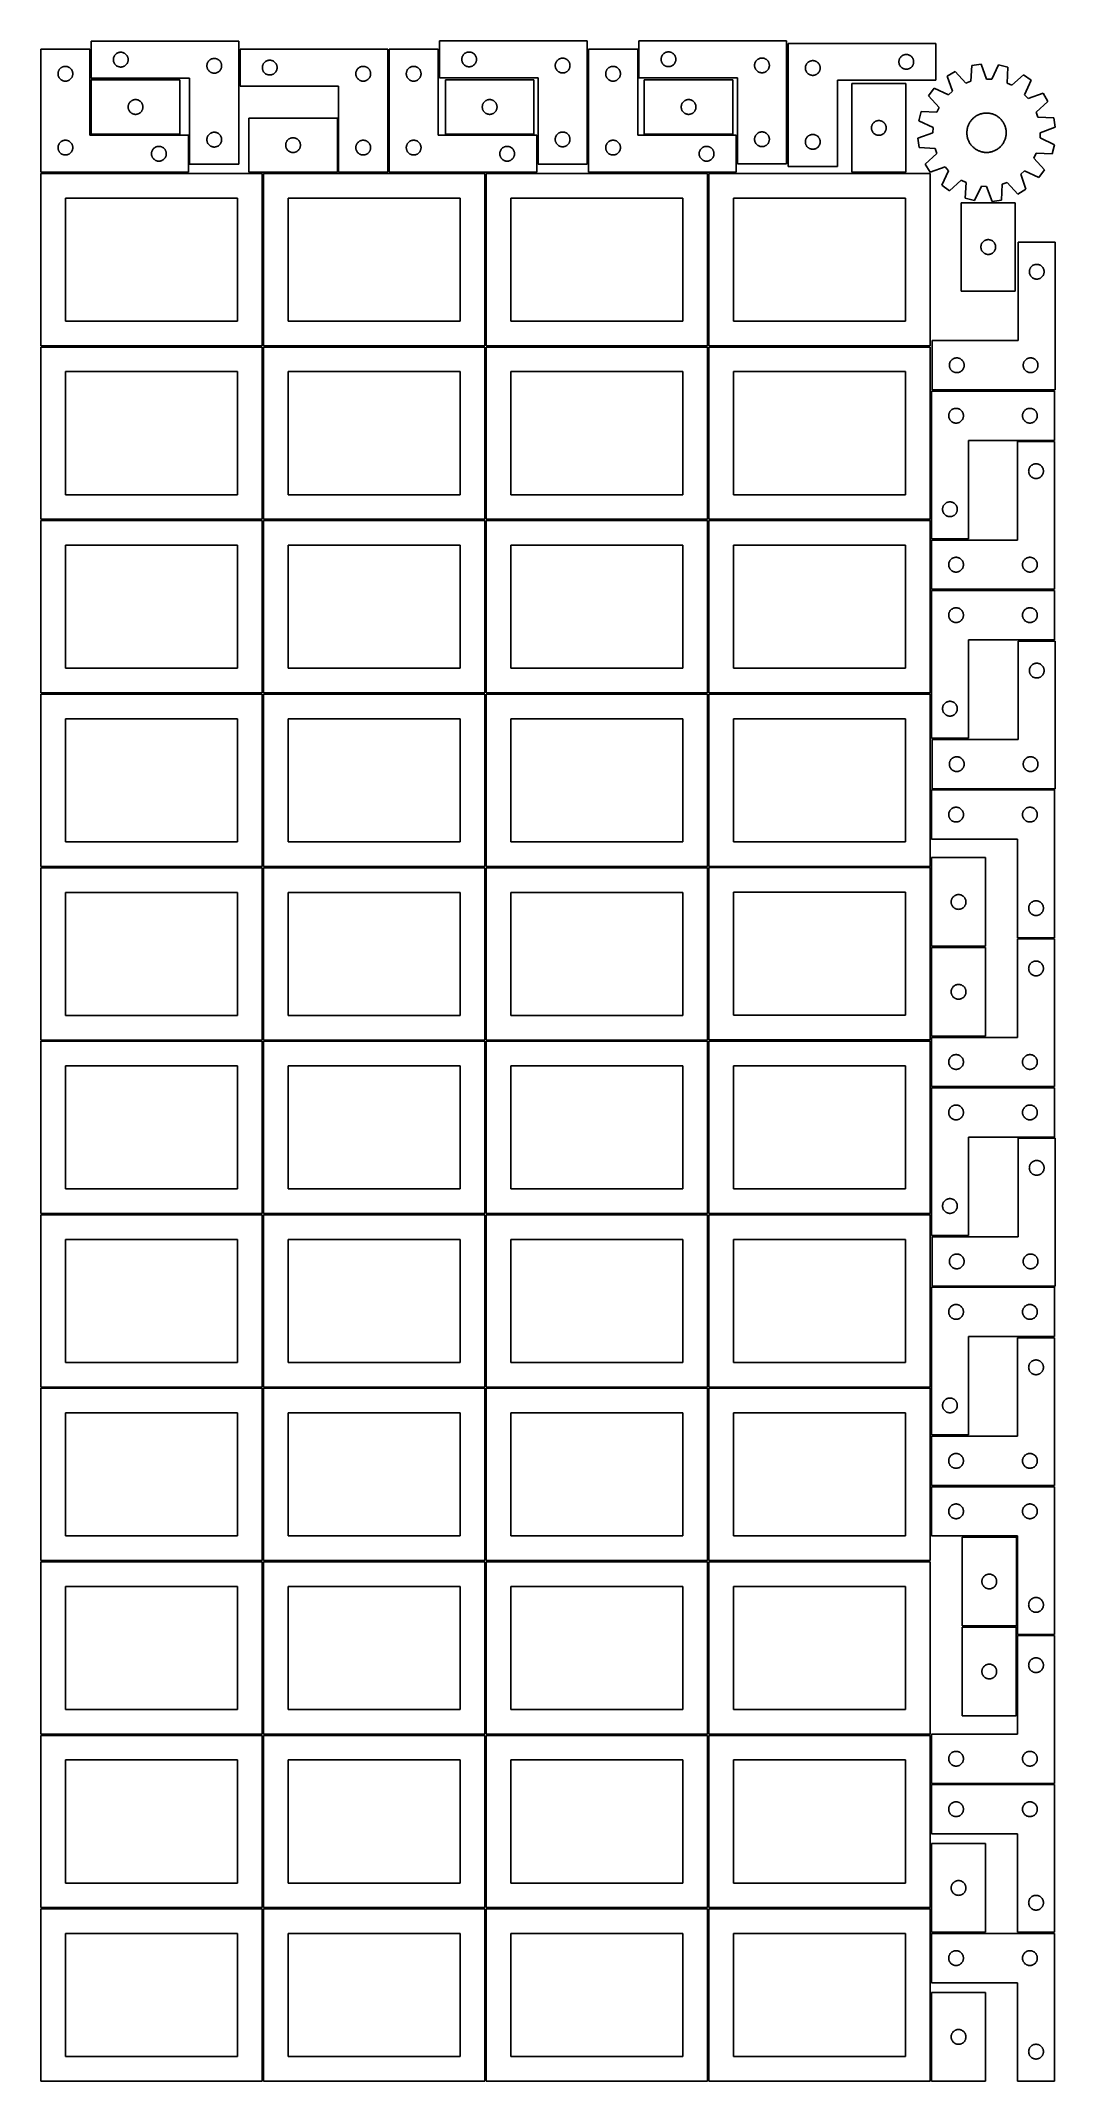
# Model space of a CAD drawing. Header units: millimetres. Extents: x 7 to 1243, y 7 to 2493.
import ezdxf

# ---------------------------------------------------------------- set-up
doc = ezdxf.new("R2010")
doc.units = ezdxf.units.MM
doc.layers.add('COMMON', color=5, linetype='CONTINUOUS', true_color=0x0000ff)
doc.layers.add('CUT', color=7, linetype='CONTINUOUS', true_color=0x000000)

msp = doc.modelspace()

# ---------------------------------------------------------------- linework, layer by layer
at = {"layer": 'COMMON'}
for p, q in [((277.291899, 1485.541936), (277.291899, 1275.541936)), ((548.7919, 1485.541936), (548.7919, 1275.541936)), ((6.541899, 1274.791935), (276.541899, 1274.791935)), ((277.291899, 1274.041935), (277.291899, 1064.041935)), ((278.0419, 1274.791935), (548.0419, 1274.791935)), ((548.7919, 1274.041935), (548.7919, 1064.041935)), ((549.541901, 1274.791935), (819.541901, 1274.791935)), ((820.291901, 1274.041935), (820.291901, 1064.041935)), ((6.541899, 1063.291934), (276.541899, 1063.291934)), ((277.291899, 1062.541934), (277.291899, 852.541934)), ((278.0419, 1063.291934), (548.0419, 1063.291934)), ((548.7919, 1062.541934), (548.7919, 852.541934)), ((549.541901, 1063.291934), (819.541901, 1063.291934)), ((820.291901, 1062.541934), (820.291901, 852.541934)), ((821.041902, 1063.291934), (1091.041902, 1063.291934)), ((6.541899, 851.791933), (276.541899, 851.791933)), ((277.291899, 851.041933), (277.291899, 641.041933)), ((278.0419, 851.791933), (548.0419, 851.791933)), ((548.7919, 851.041933), (548.7919, 641.041933)), ((549.541901, 851.791933), (819.541901, 851.791933)), ((820.291901, 851.041933), (820.291901, 641.041933)), ((821.041902, 851.791933), (1091.041902, 851.791933)), ((276.541899, 640.291933), (6.541899, 640.291933)), ((277.291899, 639.541932), (277.291899, 429.541932)), ((548.0419, 640.291933), (278.0419, 640.291933)), ((548.791901, 429.541932), (548.791901, 639.541932)), ((549.541901, 640.291932), (819.541901, 640.291932)), ((820.291901, 639.541932), (820.291901, 429.541932)), ((821.041902, 640.291932), (1091.041902, 640.291932)), ((6.541899, 428.791931), (276.541899, 428.791931)), ((277.291899, 428.041931), (277.291899, 218.041931)), ((278.0419, 428.791931), (548.0419, 428.791931)), ((548.7919, 428.041931), (548.7919, 218.041931)), ((819.541901, 428.791932), (549.541901, 428.791932)), ((820.291901, 428.041931), (820.291901, 218.041931)), ((1091.041902, 428.791932), (821.041902, 428.791932)), ((6.541899, 217.29193), (276.520965, 217.29193)), ((277.270965, 216.54193), (277.270965, 6.54193)), ((278.0419, 217.29193), (548.020966, 217.29193)), ((548.770966, 216.54193), (548.770966, 6.54193)), ((549.541901, 217.29193), (819.520967, 217.29193)), ((820.270967, 216.54193), (820.270967, 6.54193)), ((821.041902, 217.29193), (1091.020968, 217.29193))]:
    msp.add_line(p, q, dxfattribs=at)
at = {"layer": 'CUT'}
for p, q in [((248.039638, 2492.951451), (68.039638, 2492.951451)), ((68.039638, 2492.951451), (68.039638, 2447.951451)), ((248.039638, 2342.951451), (248.039638, 2492.951451)), ((672.840542, 2493.260045), (492.840542, 2493.260045)), ((492.840542, 2493.260045), (492.840542, 2448.260045)), ((672.840542, 2343.260045), (672.840542, 2493.260045)), ((915.914242, 2493.421666), (735.914242, 2493.421666)), ((735.914242, 2493.421666), (735.914242, 2448.421666)), ((915.914242, 2343.421666), (915.914242, 2493.421666)), ((917.879758, 2490.273713), (1097.879758, 2490.273713)), ((917.879758, 2340.273713), (917.879758, 2490.273713)), ((1097.879758, 2490.273713), (1097.879758, 2445.273713)), ((66.520965, 2483.251496), (6.520965, 2483.251496)), ((6.520965, 2483.251496), (6.520965, 2333.251496)), ((34.191593, 2461.944829), (34.765152, 2462.078564)), ((34.765152, 2462.078564), (35.346229, 2462.1745)), ((35.346229, 2462.1745), (35.932336, 2462.232227)), ((35.932336, 2462.232227), (36.520965, 2462.251496)), ((36.520965, 2462.251496), (37.109593, 2462.232227)), ((37.109593, 2462.232227), (37.6957, 2462.1745)), ((37.6957, 2462.1745), (38.276778, 2462.078564)), ((38.276778, 2462.078564), (38.850336, 2461.944829)), ((66.520965, 2378.251496), (66.520965, 2483.251496)), ((95.039638, 2470.451451), (95.058908, 2471.040079)), ((95.058908, 2469.862823), (95.039638, 2470.451451)), ((95.058908, 2471.040079), (95.116635, 2471.626187)), ((95.116635, 2469.276715), (95.058908, 2469.862823)), ((95.116635, 2471.626187), (95.212571, 2472.207264)), ((95.212571, 2468.695638), (95.116635, 2469.276715)), ((95.212571, 2472.207264), (95.346306, 2472.780822)), ((95.346306, 2468.12208), (95.212571, 2468.695638)), ((95.346306, 2472.780822), (95.517267, 2473.344406)), ((95.517267, 2467.558496), (95.346306, 2468.12208)), ((95.517267, 2473.344406), (95.724723, 2473.895602)), ((95.724723, 2467.0073), (95.517267, 2467.558496)), ((95.724723, 2473.895602), (95.967784, 2474.432049)), ((95.967784, 2466.470853), (95.724723, 2467.0073)), ((95.967784, 2474.432049), (96.24541, 2474.951451)), ((96.24541, 2465.951451), (95.967784, 2466.470853)), ((96.24541, 2474.951451), (96.556412, 2475.451583)), ((96.556412, 2465.451319), (96.24541, 2465.951451)), ((96.556412, 2475.451583), (96.899458, 2475.930304)), ((96.899458, 2464.972598), (96.556412, 2465.451319)), ((96.899458, 2475.930304), (97.27308, 2476.385563)), ((97.27308, 2464.517339), (96.899458, 2464.972598)), ((97.27308, 2476.385563), (97.675677, 2476.815412)), ((97.675677, 2464.08749), (97.27308, 2464.517339)), ((97.675677, 2476.815412), (98.105526, 2477.218009)), ((98.105526, 2463.684893), (97.675677, 2464.08749)), ((98.105526, 2477.218009), (98.560785, 2477.591631)), ((98.560785, 2463.311271), (98.105526, 2463.684893)), ((98.560785, 2477.591631), (99.039506, 2477.934677)), ((99.039506, 2462.968224), (98.560785, 2463.311271)), ((99.039506, 2477.934677), (99.539638, 2478.24568)), ((99.539638, 2462.657222), (99.039506, 2462.968224)), ((99.539638, 2478.24568), (100.05904, 2478.523306)), ((100.05904, 2462.379596), (99.539638, 2462.657222)), ((100.05904, 2478.523306), (100.595487, 2478.766367)), ((100.595487, 2462.136535), (100.05904, 2462.379596)), ((100.595487, 2478.766367), (101.146683, 2478.973822)), ((101.146683, 2461.92908), (100.595487, 2462.136535)), ((101.146683, 2478.973822), (101.710267, 2479.144783)), ((101.710267, 2479.144783), (102.283825, 2479.278518)), ((102.283825, 2479.278518), (102.864903, 2479.374455)), ((102.864903, 2479.374455), (103.45101, 2479.432181)), ((103.45101, 2479.432181), (104.039638, 2479.451451)), ((104.039638, 2479.451451), (104.628266, 2479.432181)), ((104.628266, 2479.432181), (105.214374, 2479.374455)), ((105.214374, 2479.374455), (105.795451, 2479.278518)), ((105.795451, 2479.278518), (106.36901, 2479.144783)), ((106.36901, 2479.144783), (106.932594, 2478.973822)), ((106.932594, 2478.973822), (107.483789, 2478.766367)), ((107.483789, 2462.136535), (106.932594, 2461.92908)), ((107.483789, 2478.766367), (108.020237, 2478.523306)), ((108.020237, 2462.379596), (107.483789, 2462.136535)), ((108.020237, 2478.523306), (108.539638, 2478.24568)), ((108.539638, 2462.657222), (108.020237, 2462.379596)), ((108.539638, 2478.24568), (109.03977, 2477.934677)), ((109.03977, 2462.968224), (108.539638, 2462.657222)), ((109.03977, 2477.934677), (109.518491, 2477.591631)), ((109.518491, 2463.311271), (109.03977, 2462.968224)), ((109.518491, 2477.591631), (109.973751, 2477.218009)), ((109.973751, 2463.684893), (109.518491, 2463.311271)), ((109.973751, 2477.218009), (110.403599, 2476.815412)), ((110.403599, 2464.08749), (109.973751, 2463.684893)), ((110.403599, 2476.815412), (110.806197, 2476.385563)), ((110.806197, 2464.517339), (110.403599, 2464.08749)), ((110.806197, 2476.385563), (111.179818, 2475.930304)), ((111.179818, 2464.972598), (110.806197, 2464.517339)), ((111.179818, 2475.930304), (111.522865, 2475.451583)), ((111.522865, 2465.451319), (111.179818, 2464.972598)), ((111.522865, 2475.451583), (111.833867, 2474.951451)), ((111.833867, 2465.951451), (111.522865, 2465.451319)), ((111.833867, 2474.951451), (112.111493, 2474.432049)), ((112.111493, 2466.470853), (111.833867, 2465.951451)), ((112.111493, 2474.432049), (112.354554, 2473.895602)), ((112.354554, 2467.0073), (112.111493, 2466.470853)), ((112.354554, 2473.895602), (112.562009, 2473.344406)), ((112.562009, 2467.558496), (112.354554, 2467.0073)), ((112.562009, 2473.344406), (112.732971, 2472.780822)), ((112.732971, 2468.12208), (112.562009, 2467.558496)), ((112.732971, 2472.780822), (112.866706, 2472.207264)), ((112.866706, 2468.695638), (112.732971, 2468.12208)), ((112.866706, 2472.207264), (112.962642, 2471.626187)), ((112.962642, 2469.276715), (112.866706, 2468.695638)), ((112.962642, 2471.626187), (113.020369, 2471.040079)), ((113.020369, 2469.862823), (112.962642, 2469.276715)), ((113.020369, 2471.040079), (113.039638, 2470.451451)), ((113.039638, 2470.451451), (113.020369, 2469.862823)), ((209.039638, 2462.951451), (209.058908, 2463.540079)), ((209.058908, 2462.362823), (209.039638, 2462.951451)), ((209.058908, 2463.540079), (209.116635, 2464.126187)), ((209.116635, 2461.776715), (209.058908, 2462.362823)), ((209.116635, 2464.126187), (209.212571, 2464.707264)), ((209.212571, 2464.707264), (209.346306, 2465.280822)), ((209.346306, 2465.280822), (209.517267, 2465.844406)), ((209.517267, 2465.844406), (209.724723, 2466.395602)), ((209.724723, 2466.395602), (209.967784, 2466.932049)), ((209.967784, 2466.932049), (210.24541, 2467.451451)), ((210.24541, 2467.451451), (210.556412, 2467.951583)), ((210.556412, 2467.951583), (210.899458, 2468.430304)), ((210.899458, 2468.430304), (211.27308, 2468.885563)), ((211.27308, 2468.885563), (211.675677, 2469.315412)), ((211.675677, 2469.315412), (212.105526, 2469.718009)), ((212.105526, 2469.718009), (212.560785, 2470.091631)), ((212.560785, 2470.091631), (213.039506, 2470.434677)), ((213.039506, 2470.434677), (213.539638, 2470.74568)), ((213.539638, 2470.74568), (214.05904, 2471.023306)), ((214.05904, 2471.023306), (214.595487, 2471.266367)), ((214.595487, 2471.266367), (215.146683, 2471.473822)), ((215.146683, 2471.473822), (215.710267, 2471.644783)), ((215.710267, 2471.644783), (216.283825, 2471.778518)), ((216.283825, 2471.778518), (216.864903, 2471.874455)), ((216.864903, 2471.874455), (217.45101, 2471.932181)), ((217.45101, 2471.932181), (218.039638, 2471.951451)), ((218.039638, 2471.951451), (218.628266, 2471.932181)), ((218.628266, 2471.932181), (219.214374, 2471.874455)), ((219.214374, 2471.874455), (219.795451, 2471.778518)), ((219.795451, 2471.778518), (220.36901, 2471.644783)), ((220.36901, 2471.644783), (220.932594, 2471.473822)), ((220.932594, 2471.473822), (221.483789, 2471.266367)), ((221.483789, 2471.266367), (222.020237, 2471.023306)), ((222.020237, 2471.023306), (222.539638, 2470.74568)), ((222.539638, 2470.74568), (223.03977, 2470.434677)), ((223.03977, 2470.434677), (223.518491, 2470.091631)), ((223.518491, 2470.091631), (223.973751, 2469.718009)), ((223.973751, 2469.718009), (224.403599, 2469.315412)), ((224.403599, 2469.315412), (224.806197, 2468.885563)), ((224.806197, 2468.885563), (225.179818, 2468.430304)), ((225.179818, 2468.430304), (225.522865, 2467.951583)), ((225.522865, 2467.951583), (225.833867, 2467.451451)), ((225.833867, 2467.451451), (226.111493, 2466.932049)), ((226.111493, 2466.932049), (226.354554, 2466.395602)), ((226.354554, 2466.395602), (226.562009, 2465.844406)), ((226.562009, 2465.844406), (226.732971, 2465.280822)), ((226.732971, 2465.280822), (226.866706, 2464.707264)), ((226.866706, 2464.707264), (226.962642, 2464.126187)), ((226.962642, 2464.126187), (227.020369, 2463.540079)), ((227.020369, 2462.362823), (226.962642, 2461.776715)), ((227.020369, 2463.540079), (227.039638, 2462.951451)), ((227.039638, 2462.951451), (227.020369, 2462.362823)), ((429.680752, 2483.2515), (249.680752, 2483.2515)), ((249.680752, 2483.2515), (249.680752, 2438.2515)), ((276.757748, 2461.926235), (276.853684, 2462.507313)), ((276.853684, 2462.507313), (276.987419, 2463.080871)), ((276.987419, 2463.080871), (277.15838, 2463.644455)), ((277.15838, 2463.644455), (277.365836, 2464.195651)), ((277.365836, 2464.195651), (277.608897, 2464.732098)), ((277.608897, 2464.732098), (277.886523, 2465.2515)), ((277.886523, 2465.2515), (278.197525, 2465.751632)), ((278.197525, 2465.751632), (278.540572, 2466.230353)), ((278.540572, 2466.230353), (278.914193, 2466.685612)), ((278.914193, 2466.685612), (279.316791, 2467.115461)), ((279.316791, 2467.115461), (279.746639, 2467.518058)), ((279.746639, 2467.518058), (280.201899, 2467.89168)), ((280.201899, 2467.89168), (280.680619, 2468.234726)), ((280.680619, 2468.234726), (281.180752, 2468.545728)), ((281.180752, 2468.545728), (281.700153, 2468.823354)), ((281.700153, 2468.823354), (282.236601, 2469.066416)), ((282.236601, 2469.066416), (282.787796, 2469.273871)), ((282.787796, 2469.273871), (283.35138, 2469.444832)), ((283.35138, 2469.444832), (283.924939, 2469.578567)), ((283.924939, 2469.578567), (284.506016, 2469.674504)), ((284.506016, 2469.674504), (285.092123, 2469.73223)), ((285.092123, 2469.73223), (285.680752, 2469.7515)), ((285.680752, 2469.7515), (286.26938, 2469.73223)), ((286.26938, 2469.73223), (286.855487, 2469.674504)), ((286.855487, 2469.674504), (287.436564, 2469.578567)), ((287.436564, 2469.578567), (288.010123, 2469.444832)), ((288.010123, 2469.444832), (288.573707, 2469.273871)), ((288.573707, 2469.273871), (289.124902, 2469.066416)), ((289.124902, 2469.066416), (289.66135, 2468.823354)), ((289.66135, 2468.823354), (290.180752, 2468.545728)), ((290.180752, 2468.545728), (290.680884, 2468.234726)), ((290.680884, 2468.234726), (291.159604, 2467.89168)), ((291.159604, 2467.89168), (291.614864, 2467.518058)), ((291.614864, 2467.518058), (292.044713, 2467.115461)), ((292.044713, 2467.115461), (292.44731, 2466.685612)), ((292.44731, 2466.685612), (292.820932, 2466.230353)), ((292.820932, 2466.230353), (293.163978, 2465.751632)), ((293.163978, 2465.751632), (293.47498, 2465.2515)), ((293.47498, 2465.2515), (293.752606, 2464.732098)), ((293.752606, 2464.732098), (293.995667, 2464.195651)), ((293.995667, 2464.195651), (294.203123, 2463.644455)), ((294.203123, 2463.644455), (294.374084, 2463.080871)), ((294.374084, 2463.080871), (294.507819, 2462.507313)), ((294.507819, 2462.507313), (294.603755, 2461.926235)), ((397.35138, 2461.944832), (397.924939, 2462.078567)), ((397.924939, 2462.078567), (398.506016, 2462.174504)), ((398.506016, 2462.174504), (399.092123, 2462.23223)), ((399.092123, 2462.23223), (399.680752, 2462.2515)), ((399.680752, 2462.2515), (400.26938, 2462.23223)), ((400.26938, 2462.23223), (400.855487, 2462.174504)), ((400.855487, 2462.174504), (401.436564, 2462.078567)), ((401.436564, 2462.078567), (402.010123, 2461.944832)), ((429.680752, 2333.2515), (429.680752, 2483.2515)), ((491.20169, 2483.251496), (431.20169, 2483.251496)), ((431.20169, 2483.251496), (431.20169, 2333.251496)), ((458.872318, 2461.944829), (459.445877, 2462.078564)), ((459.445877, 2462.078564), (460.026954, 2462.1745)), ((460.026954, 2462.1745), (460.613062, 2462.232227)), ((460.613062, 2462.232227), (461.20169, 2462.251496)), ((461.20169, 2462.251496), (461.790318, 2462.232227)), ((461.790318, 2462.232227), (462.376425, 2462.1745)), ((462.376425, 2462.1745), (462.957503, 2462.078564)), ((462.957503, 2462.078564), (463.531061, 2461.944829)), ((491.20169, 2378.251496), (491.20169, 2483.251496)), ((519.840542, 2470.760045), (519.859811, 2471.348673)), ((519.859811, 2470.171417), (519.840542, 2470.760045)), ((519.859811, 2471.348673), (519.917538, 2471.93478)), ((519.917538, 2469.585309), (519.859811, 2470.171417)), ((519.917538, 2471.93478), (520.013474, 2472.515858)), ((520.013474, 2469.004232), (519.917538, 2469.585309)), ((520.013474, 2472.515858), (520.147209, 2473.089416)), ((520.147209, 2468.430673), (520.013474, 2469.004232)), ((520.147209, 2473.089416), (520.31817, 2473.653)), ((520.31817, 2467.867089), (520.147209, 2468.430673)), ((520.31817, 2473.653), (520.525626, 2474.204196)), ((520.525626, 2467.315894), (520.31817, 2467.867089)), ((520.525626, 2474.204196), (520.768687, 2474.740643)), ((520.768687, 2466.779446), (520.525626, 2467.315894)), ((520.768687, 2474.740643), (521.046313, 2475.260045)), ((521.046313, 2466.260045), (520.768687, 2466.779446)), ((521.046313, 2475.260045), (521.357315, 2475.760177)), ((521.357315, 2465.759913), (521.046313, 2466.260045)), ((521.357315, 2475.760177), (521.700362, 2476.238898)), ((521.700362, 2465.281192), (521.357315, 2465.759913)), ((521.700362, 2476.238898), (522.073983, 2476.694157)), ((522.073983, 2464.825932), (521.700362, 2465.281192)), ((522.073983, 2476.694157), (522.476581, 2477.124006)), ((522.476581, 2464.396084), (522.073983, 2464.825932)), ((522.476581, 2477.124006), (522.906429, 2477.526603)), ((522.906429, 2463.993486), (522.476581, 2464.396084)), ((522.906429, 2477.526603), (523.361689, 2477.900225)), ((523.361689, 2463.619865), (522.906429, 2463.993486)), ((523.361689, 2477.900225), (523.84041, 2478.243271)), ((523.84041, 2463.276818), (523.361689, 2463.619865)), ((523.84041, 2478.243271), (524.340542, 2478.554273)), ((524.340542, 2462.965816), (523.84041, 2463.276818)), ((524.340542, 2478.554273), (524.859943, 2478.831899)), ((524.859943, 2462.68819), (524.340542, 2462.965816)), ((524.859943, 2478.831899), (525.396391, 2479.07496)), ((525.396391, 2462.445129), (524.859943, 2462.68819)), ((525.396391, 2479.07496), (525.947586, 2479.282416)), ((525.947586, 2462.237674), (525.396391, 2462.445129)), ((525.947586, 2479.282416), (526.51117, 2479.453377)), ((526.51117, 2462.066712), (525.947586, 2462.237674)), ((526.51117, 2479.453377), (527.084729, 2479.587112)), ((527.084729, 2461.932977), (526.51117, 2462.066712)), ((527.084729, 2479.587112), (527.665806, 2479.683048)), ((527.665806, 2479.683048), (528.251913, 2479.740775)), ((528.251913, 2479.740775), (528.840542, 2479.760045)), ((528.840542, 2479.760045), (529.42917, 2479.740775)), ((529.42917, 2479.740775), (530.015277, 2479.683048)), ((530.015277, 2479.683048), (530.596355, 2479.587112)), ((530.596355, 2479.587112), (531.169913, 2479.453377)), ((531.169913, 2462.066712), (530.596355, 2461.932977)), ((531.169913, 2479.453377), (531.733497, 2479.282416)), ((531.733497, 2462.237674), (531.169913, 2462.066712)), ((531.733497, 2479.282416), (532.284693, 2479.07496)), ((532.284693, 2462.445129), (531.733497, 2462.237674)), ((532.284693, 2479.07496), (532.82114, 2478.831899)), ((532.82114, 2462.68819), (532.284693, 2462.445129)), ((532.82114, 2478.831899), (533.340542, 2478.554273)), ((533.340542, 2462.965816), (532.82114, 2462.68819)), ((533.340542, 2478.554273), (533.840674, 2478.243271)), ((533.840674, 2463.276818), (533.340542, 2462.965816)), ((533.840674, 2478.243271), (534.319394, 2477.900225)), ((534.319394, 2463.619865), (533.840674, 2463.276818)), ((534.319394, 2477.900225), (534.774654, 2477.526603)), ((534.774654, 2463.993486), (534.319394, 2463.619865)), ((534.774654, 2477.526603), (535.204503, 2477.124006)), ((535.204503, 2464.396084), (534.774654, 2463.993486)), ((535.204503, 2477.124006), (535.6071, 2476.694157)), ((535.6071, 2464.825932), (535.204503, 2464.396084)), ((535.6071, 2476.694157), (535.980722, 2476.238898)), ((535.980722, 2465.281192), (535.6071, 2464.825932)), ((535.980722, 2476.238898), (536.323768, 2475.760177)), ((536.323768, 2465.759913), (535.980722, 2465.281192)), ((536.323768, 2475.760177), (536.63477, 2475.260045)), ((536.63477, 2466.260045), (536.323768, 2465.759913)), ((536.63477, 2475.260045), (536.912396, 2474.740643)), ((536.912396, 2466.779446), (536.63477, 2466.260045)), ((536.912396, 2474.740643), (537.155457, 2474.204196)), ((537.155457, 2467.315894), (536.912396, 2466.779446)), ((537.155457, 2474.204196), (537.362913, 2473.653)), ((537.362913, 2467.867089), (537.155457, 2467.315894)), ((537.362913, 2473.653), (537.533874, 2473.089416)), ((537.533874, 2468.430673), (537.362913, 2467.867089)), ((537.533874, 2473.089416), (537.667609, 2472.515858)), ((537.667609, 2469.004232), (537.533874, 2468.430673)), ((537.667609, 2472.515858), (537.763545, 2471.93478)), ((537.763545, 2469.585309), (537.667609, 2469.004232)), ((537.763545, 2471.93478), (537.821272, 2471.348673)), ((537.821272, 2470.171417), (537.763545, 2469.585309)), ((537.821272, 2471.348673), (537.840542, 2470.760045)), ((537.840542, 2470.760045), (537.821272, 2470.171417)), ((633.840542, 2463.260045), (633.859811, 2463.848673)), ((633.859811, 2462.671417), (633.840542, 2463.260045)), ((633.859811, 2463.848673), (633.917538, 2464.43478)), ((633.917538, 2462.085309), (633.859811, 2462.671417)), ((633.917538, 2464.43478), (634.013474, 2465.015858)), ((634.013474, 2461.504232), (633.917538, 2462.085309)), ((634.013474, 2465.015858), (634.147209, 2465.589416)), ((634.147209, 2465.589416), (634.31817, 2466.153)), ((634.31817, 2466.153), (634.525626, 2466.704196)), ((634.525626, 2466.704196), (634.768687, 2467.240643)), ((634.768687, 2467.240643), (635.046313, 2467.760045)), ((635.046313, 2467.760045), (635.357315, 2468.260177)), ((635.357315, 2468.260177), (635.700362, 2468.738898)), ((635.700362, 2468.738898), (636.073983, 2469.194157)), ((636.073983, 2469.194157), (636.476581, 2469.624006)), ((636.476581, 2469.624006), (636.906429, 2470.026603)), ((636.906429, 2470.026603), (637.361689, 2470.400225)), ((637.361689, 2470.400225), (637.84041, 2470.743271)), ((637.84041, 2470.743271), (638.340542, 2471.054273)), ((638.340542, 2471.054273), (638.859943, 2471.331899)), ((638.859943, 2471.331899), (639.396391, 2471.57496)), ((639.396391, 2471.57496), (639.947586, 2471.782416)), ((639.947586, 2471.782416), (640.51117, 2471.953377)), ((640.51117, 2471.953377), (641.084729, 2472.087112)), ((641.084729, 2472.087112), (641.665806, 2472.183048)), ((641.665806, 2472.183048), (642.251913, 2472.240775)), ((642.251913, 2472.240775), (642.840542, 2472.260045)), ((642.840542, 2472.260045), (643.42917, 2472.240775)), ((643.42917, 2472.240775), (644.015277, 2472.183048)), ((644.015277, 2472.183048), (644.596355, 2472.087112)), ((644.596355, 2472.087112), (645.169913, 2471.953377)), ((645.169913, 2471.953377), (645.733497, 2471.782416)), ((645.733497, 2471.782416), (646.284693, 2471.57496)), ((646.284693, 2471.57496), (646.82114, 2471.331899)), ((646.82114, 2471.331899), (647.340542, 2471.054273)), ((647.340542, 2471.054273), (647.840674, 2470.743271)), ((647.840674, 2470.743271), (648.319394, 2470.400225)), ((648.319394, 2470.400225), (648.774654, 2470.026603)), ((648.774654, 2470.026603), (649.204503, 2469.624006)), ((649.204503, 2469.624006), (649.6071, 2469.194157)), ((649.6071, 2469.194157), (649.980722, 2468.738898)), ((649.980722, 2468.738898), (650.323768, 2468.260177)), ((650.323768, 2468.260177), (650.63477, 2467.760045)), ((650.63477, 2467.760045), (650.912396, 2467.240643)), ((650.912396, 2467.240643), (651.155457, 2466.704196)), ((651.155457, 2466.704196), (651.362913, 2466.153)), ((651.362913, 2466.153), (651.533874, 2465.589416)), ((651.533874, 2465.589416), (651.667609, 2465.015858)), ((651.667609, 2465.015858), (651.763545, 2464.43478)), ((651.763545, 2462.085309), (651.667609, 2461.504232)), ((651.763545, 2464.43478), (651.821272, 2463.848673)), ((651.821272, 2462.671417), (651.763545, 2462.085309)), ((651.821272, 2463.848673), (651.840542, 2463.260045)), ((651.840542, 2463.260045), (651.821272, 2462.671417)), ((734.36151, 2483.251496), (674.36151, 2483.251496)), ((674.36151, 2483.251496), (674.36151, 2333.251496)), ((702.032139, 2461.944829), (702.605697, 2462.078564)), ((702.605697, 2462.078564), (703.186775, 2462.1745)), ((703.186775, 2462.1745), (703.772882, 2462.232227)), ((703.772882, 2462.232227), (704.36151, 2462.251496)), ((704.36151, 2462.251496), (704.950138, 2462.232227)), ((704.950138, 2462.232227), (705.536246, 2462.1745)), ((705.536246, 2462.1745), (706.117323, 2462.078564)), ((706.117323, 2462.078564), (706.690882, 2461.944829)), ((734.36151, 2378.251496), (734.36151, 2483.251496)), ((762.914242, 2470.921666), (762.933511, 2471.510294)), ((762.933511, 2470.333038), (762.914242, 2470.921666)), ((762.933511, 2471.510294), (762.991238, 2472.096401)), ((762.991238, 2469.74693), (762.933511, 2470.333038)), ((762.991238, 2472.096401), (763.087174, 2472.677479)), ((763.087174, 2469.165853), (762.991238, 2469.74693)), ((763.087174, 2472.677479), (763.220909, 2473.251037)), ((763.220909, 2468.592294), (763.087174, 2469.165853)), ((763.220909, 2473.251037), (763.39187, 2473.814621)), ((763.39187, 2468.028711), (763.220909, 2468.592294)), ((763.39187, 2473.814621), (763.599326, 2474.365817)), ((763.599326, 2467.477515), (763.39187, 2468.028711)), ((763.599326, 2474.365817), (763.842387, 2474.902264)), ((763.842387, 2466.941068), (763.599326, 2467.477515)), ((763.842387, 2474.902264), (764.120013, 2475.421666)), ((764.120013, 2466.421666), (763.842387, 2466.941068)), ((764.120013, 2475.421666), (764.431015, 2475.921798)), ((764.431015, 2465.921534), (764.120013, 2466.421666)), ((764.431015, 2475.921798), (764.774062, 2476.400519)), ((764.774062, 2465.442813), (764.431015, 2465.921534)), ((764.774062, 2476.400519), (765.147683, 2476.855778)), ((765.147683, 2464.987553), (764.774062, 2465.442813)), ((765.147683, 2476.855778), (765.550281, 2477.285627)), ((765.550281, 2464.557705), (765.147683, 2464.987553)), ((765.550281, 2477.285627), (765.980129, 2477.688224)), ((765.980129, 2464.155107), (765.550281, 2464.557705)), ((765.980129, 2477.688224), (766.435389, 2478.061846)), ((766.435389, 2463.781486), (765.980129, 2464.155107)), ((766.435389, 2478.061846), (766.914109, 2478.404892)), ((766.914109, 2463.438439), (766.435389, 2463.781486)), ((766.914109, 2478.404892), (767.414242, 2478.715894)), ((767.414242, 2463.127437), (766.914109, 2463.438439)), ((767.414242, 2478.715894), (767.933643, 2478.99352)), ((767.933643, 2462.849811), (767.414242, 2463.127437)), ((767.933643, 2478.99352), (768.470091, 2479.236582)), ((768.470091, 2462.60675), (767.933643, 2462.849811)), ((768.470091, 2479.236582), (769.021286, 2479.444037)), ((769.021286, 2462.399295), (768.470091, 2462.60675)), ((769.021286, 2479.444037), (769.58487, 2479.614998)), ((769.58487, 2462.228333), (769.021286, 2462.399295)), ((769.58487, 2479.614998), (770.158429, 2479.748733)), ((770.158429, 2462.094598), (769.58487, 2462.228333)), ((770.158429, 2479.748733), (770.739506, 2479.84467)), ((770.739506, 2461.998662), (770.158429, 2462.094598)), ((770.739506, 2479.84467), (771.325613, 2479.902396)), ((771.325613, 2479.902396), (771.914242, 2479.921666)), ((771.914242, 2479.921666), (772.50287, 2479.902396)), ((772.50287, 2479.902396), (773.088977, 2479.84467)), ((773.088977, 2479.84467), (773.670054, 2479.748733)), ((773.670054, 2462.094598), (773.088977, 2461.998662)), ((773.670054, 2479.748733), (774.243613, 2479.614998)), ((774.243613, 2462.228333), (773.670054, 2462.094598)), ((774.243613, 2479.614998), (774.807197, 2479.444037)), ((774.807197, 2462.399295), (774.243613, 2462.228333)), ((774.807197, 2479.444037), (775.358392, 2479.236582)), ((775.358392, 2462.60675), (774.807197, 2462.399295)), ((775.358392, 2479.236582), (775.89484, 2478.99352)), ((775.89484, 2462.849811), (775.358392, 2462.60675)), ((775.89484, 2478.99352), (776.414242, 2478.715894)), ((776.414242, 2463.127437), (775.89484, 2462.849811)), ((776.414242, 2478.715894), (776.914374, 2478.404892)), ((776.914374, 2463.438439), (776.414242, 2463.127437)), ((776.914374, 2478.404892), (777.393094, 2478.061846)), ((777.393094, 2463.781486), (776.914374, 2463.438439)), ((777.393094, 2478.061846), (777.848354, 2477.688224)), ((777.848354, 2464.155107), (777.393094, 2463.781486)), ((777.848354, 2477.688224), (778.278203, 2477.285627)), ((778.278203, 2464.557705), (777.848354, 2464.155107)), ((778.278203, 2477.285627), (778.6808, 2476.855778)), ((778.6808, 2464.987553), (778.278203, 2464.557705)), ((778.6808, 2476.855778), (779.054422, 2476.400519)), ((779.054422, 2465.442813), (778.6808, 2464.987553)), ((779.054422, 2476.400519), (779.397468, 2475.921798)), ((779.397468, 2465.921534), (779.054422, 2465.442813)), ((779.397468, 2475.921798), (779.70847, 2475.421666)), ((779.70847, 2466.421666), (779.397468, 2465.921534)), ((779.70847, 2475.421666), (779.986096, 2474.902264)), ((779.986096, 2466.941068), (779.70847, 2466.421666)), ((779.986096, 2474.902264), (780.229157, 2474.365817)), ((780.229157, 2467.477515), (779.986096, 2466.941068)), ((780.229157, 2474.365817), (780.436613, 2473.814621)), ((780.436613, 2468.028711), (780.229157, 2467.477515)), ((780.436613, 2473.814621), (780.607574, 2473.251037)), ((780.607574, 2468.592294), (780.436613, 2468.028711)), ((780.607574, 2473.251037), (780.741309, 2472.677479)), ((780.741309, 2469.165853), (780.607574, 2468.592294)), ((780.741309, 2472.677479), (780.837245, 2472.096401)), ((780.837245, 2469.74693), (780.741309, 2469.165853)), ((780.837245, 2472.096401), (780.894972, 2471.510294)), ((780.894972, 2470.333038), (780.837245, 2469.74693)), ((780.894972, 2471.510294), (780.914242, 2470.921666)), ((780.914242, 2470.921666), (780.894972, 2470.333038)), ((876.914242, 2463.421666), (876.933511, 2464.010294)), ((876.933511, 2462.833038), (876.914242, 2463.421666)), ((876.933511, 2464.010294), (876.991238, 2464.596401)), ((876.991238, 2462.24693), (876.933511, 2462.833038)), ((876.991238, 2464.596401), (877.087174, 2465.177479)), ((877.087174, 2461.665853), (876.991238, 2462.24693)), ((877.087174, 2465.177479), (877.220909, 2465.751037)), ((877.220909, 2465.751037), (877.39187, 2466.314621)), ((877.39187, 2466.314621), (877.599326, 2466.865817)), ((877.599326, 2466.865817), (877.842387, 2467.402264)), ((877.842387, 2467.402264), (878.120013, 2467.921666)), ((878.120013, 2467.921666), (878.431015, 2468.421798)), ((878.431015, 2468.421798), (878.774062, 2468.900519)), ((878.774062, 2468.900519), (879.147683, 2469.355778)), ((879.147683, 2469.355778), (879.550281, 2469.785627)), ((879.550281, 2469.785627), (879.980129, 2470.188224)), ((879.980129, 2470.188224), (880.435389, 2470.561846)), ((880.435389, 2470.561846), (880.914109, 2470.904892)), ((880.914109, 2470.904892), (881.414242, 2471.215894)), ((881.414242, 2471.215894), (881.933643, 2471.49352)), ((881.933643, 2471.49352), (882.470091, 2471.736582)), ((882.470091, 2471.736582), (883.021286, 2471.944037)), ((883.021286, 2471.944037), (883.58487, 2472.114998)), ((883.58487, 2472.114998), (884.158429, 2472.248733)), ((884.158429, 2472.248733), (884.739506, 2472.34467)), ((884.739506, 2472.34467), (885.325613, 2472.402396)), ((885.325613, 2472.402396), (885.914242, 2472.421666)), ((885.914242, 2472.421666), (886.50287, 2472.402396)), ((886.50287, 2472.402396), (887.088977, 2472.34467)), ((887.088977, 2472.34467), (887.670054, 2472.248733)), ((887.670054, 2472.248733), (888.243613, 2472.114998)), ((888.243613, 2472.114998), (888.807197, 2471.944037)), ((888.807197, 2471.944037), (889.358392, 2471.736582)), ((889.358392, 2471.736582), (889.89484, 2471.49352)), ((889.89484, 2471.49352), (890.414242, 2471.215894)), ((890.414242, 2471.215894), (890.914374, 2470.904892)), ((890.914374, 2470.904892), (891.393094, 2470.561846)), ((891.393094, 2470.561846), (891.848354, 2470.188224)), ((891.848354, 2470.188224), (892.278203, 2469.785627)), ((892.278203, 2469.785627), (892.6808, 2469.355778)), ((892.6808, 2469.355778), (893.054422, 2468.900519)), ((893.054422, 2468.900519), (893.397468, 2468.421798)), ((893.397468, 2468.421798), (893.70847, 2467.921666)), ((893.70847, 2467.921666), (893.986096, 2467.402264)), ((893.986096, 2467.402264), (894.229157, 2466.865817)), ((894.229157, 2466.865817), (894.436613, 2466.314621)), ((894.436613, 2466.314621), (894.607574, 2465.751037)), ((894.607574, 2465.751037), (894.741309, 2465.177479)), ((894.741309, 2465.177479), (894.837245, 2464.596401)), ((894.837245, 2462.24693), (894.741309, 2461.665853)), ((894.837245, 2464.596401), (894.894972, 2464.010294)), ((894.894972, 2462.833038), (894.837245, 2462.24693)), ((894.894972, 2464.010294), (894.914242, 2463.421666)), ((894.914242, 2463.421666), (894.894972, 2462.833038)), ((939.186426, 2462.603084), (939.052691, 2462.029526)), ((939.357387, 2463.166668), (939.186426, 2462.603084)), ((939.564843, 2463.717864), (939.357387, 2463.166668)), ((939.807904, 2464.254311), (939.564843, 2463.717864)), ((940.08553, 2464.773713), (939.807904, 2464.254311)), ((940.396532, 2465.273845), (940.08553, 2464.773713)), ((940.739578, 2465.752566), (940.396532, 2465.273845)), ((941.1132, 2466.207825), (940.739578, 2465.752566)), ((941.515797, 2466.637674), (941.1132, 2466.207825)), ((941.945646, 2467.040271), (941.515797, 2466.637674)), ((942.400906, 2467.413893), (941.945646, 2467.040271)), ((942.879626, 2467.75694), (942.400906, 2467.413893)), ((943.379758, 2468.067942), (942.879626, 2467.75694)), ((943.89916, 2468.345568), (943.379758, 2468.067942)), ((944.435608, 2468.588629), (943.89916, 2468.345568)), ((944.986803, 2468.796084), (944.435608, 2468.588629)), ((945.550387, 2468.967045), (944.986803, 2468.796084)), ((946.123946, 2469.100781), (945.550387, 2468.967045)), ((946.705023, 2469.196717), (946.123946, 2469.100781)), ((947.29113, 2469.254443), (946.705023, 2469.196717)), ((947.879758, 2469.273713), (947.29113, 2469.254443)), ((948.468387, 2469.254443), (947.879758, 2469.273713)), ((949.054494, 2469.196717), (948.468387, 2469.254443)), ((949.635571, 2469.100781), (949.054494, 2469.196717)), ((950.20913, 2468.967045), (949.635571, 2469.100781)), ((950.772714, 2468.796084), (950.20913, 2468.967045)), ((951.323909, 2468.588629), (950.772714, 2468.796084)), ((951.860357, 2468.345568), (951.323909, 2468.588629)), ((952.379758, 2468.067942), (951.860357, 2468.345568)), ((952.879891, 2467.75694), (952.379758, 2468.067942)), ((953.358611, 2467.413893), (952.879891, 2467.75694)), ((953.813871, 2467.040271), (953.358611, 2467.413893)), ((954.24372, 2466.637674), (953.813871, 2467.040271)), ((954.646317, 2466.207825), (954.24372, 2466.637674)), ((955.019939, 2465.752566), (954.646317, 2466.207825)), ((955.362985, 2465.273845), (955.019939, 2465.752566)), ((955.673987, 2464.773713), (955.362985, 2465.273845)), ((955.951613, 2464.254311), (955.673987, 2464.773713)), ((956.194674, 2463.717864), (955.951613, 2464.254311)), ((956.40213, 2463.166668), (956.194674, 2463.717864)), ((956.573091, 2462.603084), (956.40213, 2463.166668)), ((956.706826, 2462.029526), (956.573091, 2462.603084)), ((1052.899028, 2468.362341), (1052.879758, 2467.773713)), ((1052.879758, 2467.773713), (1052.899028, 2467.185085)), ((1052.956755, 2468.948449), (1052.899028, 2468.362341)), ((1052.899028, 2467.185085), (1052.956755, 2466.598977)), ((1053.052691, 2469.529526), (1052.956755, 2468.948449)), ((1052.956755, 2466.598977), (1053.052691, 2466.0179)), ((1053.186426, 2470.103084), (1053.052691, 2469.529526)), ((1053.052691, 2466.0179), (1053.186426, 2465.444342)), ((1053.357387, 2470.666668), (1053.186426, 2470.103084)), ((1053.186426, 2465.444342), (1053.357387, 2464.880758)), ((1053.564843, 2471.217864), (1053.357387, 2470.666668)), ((1053.357387, 2464.880758), (1053.564843, 2464.329562)), ((1053.807904, 2471.754311), (1053.564843, 2471.217864)), ((1053.564843, 2464.329562), (1053.807904, 2463.793115)), ((1054.08553, 2472.273713), (1053.807904, 2471.754311)), ((1053.807904, 2463.793115), (1054.08553, 2463.273713)), ((1054.396532, 2472.773845), (1054.08553, 2472.273713)), ((1054.08553, 2463.273713), (1054.396532, 2462.773581)), ((1054.739578, 2473.252566), (1054.396532, 2472.773845)), ((1054.396532, 2462.773581), (1054.739578, 2462.29486)), ((1055.1132, 2473.707825), (1054.739578, 2473.252566)), ((1054.739578, 2462.29486), (1055.1132, 2461.839601)), ((1055.515797, 2474.137674), (1055.1132, 2473.707825)), ((1055.945646, 2474.540271), (1055.515797, 2474.137674)), ((1056.400906, 2474.913893), (1055.945646, 2474.540271)), ((1056.879626, 2475.25694), (1056.400906, 2474.913893)), ((1057.379758, 2475.567942), (1056.879626, 2475.25694)), ((1057.89916, 2475.845568), (1057.379758, 2475.567942)), ((1058.435608, 2476.088629), (1057.89916, 2475.845568)), ((1058.986803, 2476.296084), (1058.435608, 2476.088629)), ((1059.550387, 2476.467045), (1058.986803, 2476.296084)), ((1060.123946, 2476.600781), (1059.550387, 2476.467045)), ((1060.705023, 2476.696717), (1060.123946, 2476.600781)), ((1061.29113, 2476.754443), (1060.705023, 2476.696717)), ((1061.879758, 2476.773713), (1061.29113, 2476.754443)), ((1062.468387, 2476.754443), (1061.879758, 2476.773713)), ((1063.054494, 2476.696717), (1062.468387, 2476.754443)), ((1063.635571, 2476.600781), (1063.054494, 2476.696717)), ((1064.20913, 2476.467045), (1063.635571, 2476.600781)), ((1064.772714, 2476.296084), (1064.20913, 2476.467045)), ((1065.323909, 2476.088629), (1064.772714, 2476.296084)), ((1065.860357, 2475.845568), (1065.323909, 2476.088629)), ((1066.379758, 2475.567942), (1065.860357, 2475.845568)), ((1066.879891, 2475.25694), (1066.379758, 2475.567942)), ((1067.358611, 2474.913893), (1066.879891, 2475.25694)), ((1067.813871, 2474.540271), (1067.358611, 2474.913893)), ((1068.24372, 2474.137674), (1067.813871, 2474.540271)), ((1068.646317, 2473.707825), (1068.24372, 2474.137674)), ((1069.019939, 2473.252566), (1068.646317, 2473.707825)), ((1068.646317, 2461.839601), (1069.019939, 2462.29486)), ((1069.362985, 2472.773845), (1069.019939, 2473.252566)), ((1069.019939, 2462.29486), (1069.362985, 2462.773581)), ((1069.673987, 2472.273713), (1069.362985, 2472.773845)), ((1069.362985, 2462.773581), (1069.673987, 2463.273713)), ((1069.951613, 2471.754311), (1069.673987, 2472.273713)), ((1069.673987, 2463.273713), (1069.951613, 2463.793115)), ((1070.194674, 2471.217864), (1069.951613, 2471.754311)), ((1069.951613, 2463.793115), (1070.194674, 2464.329562)), ((1070.40213, 2470.666668), (1070.194674, 2471.217864)), ((1070.194674, 2464.329562), (1070.40213, 2464.880758)), ((1070.573091, 2470.103084), (1070.40213, 2470.666668)), ((1070.40213, 2464.880758), (1070.573091, 2465.444342)), ((1070.706826, 2469.529526), (1070.573091, 2470.103084)), ((1070.573091, 2465.444342), (1070.706826, 2466.0179)), ((1070.802762, 2468.948449), (1070.706826, 2469.529526)), ((1070.706826, 2466.0179), (1070.802762, 2466.598977)), ((1070.860489, 2468.362341), (1070.802762, 2468.948449)), ((1070.802762, 2466.598977), (1070.860489, 2467.185085)), ((1070.879758, 2467.773713), (1070.860489, 2468.362341)), ((1070.860489, 2467.185085), (1070.879758, 2467.773713)), ((1141.656534, 2463.378704), (1140.661496, 2444.027934)), ((1153.065968, 2465.084662), (1141.656534, 2463.378704)), ((1159.677663, 2446.871263), (1153.065968, 2465.084662)), ((1174.424622, 2464.060212), (1166.100108, 2446.563216)), ((1185.618406, 2461.27011), (1174.424622, 2464.060212)), ((27.520965, 2453.251496), (27.540234, 2453.840124)), ((27.540234, 2452.662868), (27.520965, 2453.251496)), ((27.540234, 2453.840124), (27.597961, 2454.426232)), ((27.597961, 2452.07676), (27.540234, 2452.662868)), ((27.597961, 2454.426232), (27.693897, 2455.007309)), ((27.693897, 2451.495683), (27.597961, 2452.07676)), ((27.693897, 2455.007309), (27.827632, 2455.580868)), ((27.827632, 2450.922125), (27.693897, 2451.495683)), ((27.827632, 2455.580868), (27.998593, 2456.144451)), ((27.998593, 2450.358541), (27.827632, 2450.922125)), ((27.998593, 2456.144451), (28.206049, 2456.695647)), ((28.206049, 2449.807345), (27.998593, 2450.358541)), ((28.206049, 2456.695647), (28.44911, 2457.232094)), ((28.44911, 2449.270898), (28.206049, 2449.807345)), ((28.44911, 2457.232094), (28.726736, 2457.751496)), ((28.726736, 2448.751496), (28.44911, 2449.270898)), ((28.726736, 2457.751496), (29.037738, 2458.251628)), ((29.037738, 2448.251364), (28.726736, 2448.751496)), ((29.037738, 2458.251628), (29.380785, 2458.730349)), ((29.380785, 2447.772643), (29.037738, 2448.251364)), ((29.380785, 2458.730349), (29.754406, 2459.185609)), ((29.754406, 2447.317384), (29.380785, 2447.772643)), ((29.754406, 2459.185609), (30.157004, 2459.615457)), ((30.157004, 2446.887535), (29.754406, 2447.317384)), ((30.157004, 2459.615457), (30.586852, 2460.018054)), ((30.586852, 2446.484938), (30.157004, 2446.887535)), ((30.586852, 2460.018054), (31.042112, 2460.391676)), ((31.042112, 2446.111316), (30.586852, 2446.484938)), ((31.042112, 2460.391676), (31.520833, 2460.734723)), ((31.520833, 2445.76827), (31.042112, 2446.111316)), ((31.520833, 2460.734723), (32.020965, 2461.045725)), ((32.020965, 2445.457268), (31.520833, 2445.76827)), ((32.020965, 2461.045725), (32.540366, 2461.323351)), ((32.540366, 2445.179642), (32.020965, 2445.457268)), ((32.540366, 2461.323351), (33.076814, 2461.566412)), ((33.076814, 2444.93658), (32.540366, 2445.179642)), ((33.076814, 2461.566412), (33.628009, 2461.773867)), ((33.628009, 2444.729125), (33.076814, 2444.93658)), ((33.628009, 2461.773867), (34.191593, 2461.944829)), ((34.191593, 2444.558164), (33.628009, 2444.729125)), ((34.765152, 2444.424429), (34.191593, 2444.558164)), ((35.346229, 2444.328492), (34.765152, 2444.424429)), ((35.932336, 2444.270766), (35.346229, 2444.328492)), ((36.520965, 2444.251496), (35.932336, 2444.270766)), ((37.109593, 2444.270766), (36.520965, 2444.251496)), ((37.6957, 2444.328492), (37.109593, 2444.270766)), ((38.276778, 2444.424429), (37.6957, 2444.328492)), ((38.850336, 2444.558164), (38.276778, 2444.424429)), ((38.850336, 2461.944829), (39.41392, 2461.773867)), ((39.41392, 2444.729125), (38.850336, 2444.558164)), ((39.41392, 2461.773867), (39.965116, 2461.566412)), ((39.965116, 2444.93658), (39.41392, 2444.729125)), ((39.965116, 2461.566412), (40.501563, 2461.323351)), ((40.501563, 2445.179642), (39.965116, 2444.93658)), ((40.501563, 2461.323351), (41.020965, 2461.045725)), ((41.020965, 2445.457268), (40.501563, 2445.179642)), ((41.020965, 2461.045725), (41.521097, 2460.734723)), ((41.521097, 2445.76827), (41.020965, 2445.457268)), ((41.521097, 2460.734723), (41.999817, 2460.391676)), ((41.999817, 2446.111316), (41.521097, 2445.76827)), ((41.999817, 2460.391676), (42.455077, 2460.018054)), ((42.455077, 2446.484938), (41.999817, 2446.111316)), ((42.455077, 2460.018054), (42.884926, 2459.615457)), ((42.884926, 2446.887535), (42.455077, 2446.484938)), ((42.884926, 2459.615457), (43.287523, 2459.185609)), ((43.287523, 2447.317384), (42.884926, 2446.887535)), ((43.287523, 2459.185609), (43.661145, 2458.730349)), ((43.661145, 2447.772643), (43.287523, 2447.317384)), ((43.661145, 2458.730349), (44.004191, 2458.251628)), ((44.004191, 2448.251364), (43.661145, 2447.772643)), ((44.004191, 2458.251628), (44.315193, 2457.751496)), ((44.315193, 2448.751496), (44.004191, 2448.251364)), ((44.315193, 2457.751496), (44.592819, 2457.232094)), ((44.592819, 2449.270898), (44.315193, 2448.751496)), ((44.592819, 2457.232094), (44.83588, 2456.695647)), ((44.83588, 2449.807345), (44.592819, 2449.270898)), ((44.83588, 2456.695647), (45.043336, 2456.144451)), ((45.043336, 2450.358541), (44.83588, 2449.807345)), ((45.043336, 2456.144451), (45.214297, 2455.580868)), ((45.214297, 2450.922125), (45.043336, 2450.358541)), ((45.214297, 2455.580868), (45.348032, 2455.007309)), ((45.348032, 2451.495683), (45.214297, 2450.922125)), ((45.348032, 2455.007309), (45.443968, 2454.426232)), ((45.443968, 2452.07676), (45.348032, 2451.495683)), ((45.443968, 2454.426232), (45.501695, 2453.840124)), ((45.501695, 2452.662868), (45.443968, 2452.07676)), ((45.501695, 2453.840124), (45.520965, 2453.251496)), ((45.520965, 2453.251496), (45.501695, 2452.662868)), ((68.039638, 2447.951451), (188.039638, 2447.951451)), ((176.05148, 2445.781773), (68.05148, 2445.781773)), ((68.05148, 2445.781773), (68.05148, 2379.781773)), ((101.710267, 2461.758118), (101.146683, 2461.92908)), ((102.283825, 2461.624383), (101.710267, 2461.758118)), ((102.864903, 2461.528447), (102.283825, 2461.624383)), ((103.45101, 2461.470721), (102.864903, 2461.528447)), ((104.039638, 2461.451451), (103.45101, 2461.470721)), ((104.628266, 2461.470721), (104.039638, 2461.451451)), ((105.214374, 2461.528447), (104.628266, 2461.470721)), ((105.795451, 2461.624383), (105.214374, 2461.528447)), ((106.36901, 2461.758118), (105.795451, 2461.624383)), ((106.932594, 2461.92908), (106.36901, 2461.758118)), ((176.05148, 2379.781773), (176.05148, 2445.781773)), ((188.039638, 2447.951451), (188.039638, 2342.951451)), ((209.212571, 2461.195638), (209.116635, 2461.776715)), ((209.346306, 2460.62208), (209.212571, 2461.195638)), ((209.517267, 2460.058496), (209.346306, 2460.62208)), ((209.724723, 2459.5073), (209.517267, 2460.058496)), ((209.967784, 2458.970853), (209.724723, 2459.5073)), ((210.24541, 2458.451451), (209.967784, 2458.970853)), ((210.556412, 2457.951319), (210.24541, 2458.451451)), ((210.899458, 2457.472598), (210.556412, 2457.951319)), ((211.27308, 2457.017339), (210.899458, 2457.472598)), ((211.675677, 2456.58749), (211.27308, 2457.017339)), ((212.105526, 2456.184893), (211.675677, 2456.58749)), ((212.560785, 2455.811271), (212.105526, 2456.184893)), ((213.039506, 2455.468224), (212.560785, 2455.811271)), ((213.539638, 2455.157222), (213.039506, 2455.468224)), ((214.05904, 2454.879596), (213.539638, 2455.157222)), ((214.595487, 2454.636535), (214.05904, 2454.879596)), ((215.146683, 2454.42908), (214.595487, 2454.636535)), ((215.710267, 2454.258118), (215.146683, 2454.42908)), ((216.283825, 2454.124383), (215.710267, 2454.258118)), ((216.864903, 2454.028447), (216.283825, 2454.124383)), ((217.45101, 2453.970721), (216.864903, 2454.028447)), ((218.039638, 2453.951451), (217.45101, 2453.970721)), ((218.628266, 2453.970721), (218.039638, 2453.951451)), ((219.214374, 2454.028447), (218.628266, 2453.970721)), ((219.795451, 2454.124383), (219.214374, 2454.028447)), ((220.36901, 2454.258118), (219.795451, 2454.124383)), ((220.932594, 2454.42908), (220.36901, 2454.258118)), ((221.483789, 2454.636535), (220.932594, 2454.42908)), ((222.020237, 2454.879596), (221.483789, 2454.636535)), ((222.539638, 2455.157222), (222.020237, 2454.879596)), ((223.03977, 2455.468224), (222.539638, 2455.157222)), ((223.518491, 2455.811271), (223.03977, 2455.468224)), ((223.973751, 2456.184893), (223.518491, 2455.811271)), ((224.403599, 2456.58749), (223.973751, 2456.184893)), ((224.806197, 2457.017339), (224.403599, 2456.58749)), ((225.179818, 2457.472598), (224.806197, 2457.017339)), ((225.522865, 2457.951319), (225.179818, 2457.472598)), ((225.833867, 2458.451451), (225.522865, 2457.951319)), ((226.111493, 2458.970853), (225.833867, 2458.451451)), ((226.354554, 2459.5073), (226.111493, 2458.970853)), ((226.562009, 2460.058496), (226.354554, 2459.5073)), ((226.732971, 2460.62208), (226.562009, 2460.058496)), ((226.866706, 2461.195638), (226.732971, 2460.62208)), ((226.962642, 2461.776715), (226.866706, 2461.195638)), ((249.680752, 2438.2515), (369.680752, 2438.2515)), ((276.680752, 2460.7515), (276.700021, 2461.340128)), ((276.700021, 2460.162872), (276.680752, 2460.7515)), ((276.700021, 2461.340128), (276.757748, 2461.926235)), ((276.757748, 2459.576764), (276.700021, 2460.162872)), ((276.853684, 2458.995687), (276.757748, 2459.576764)), ((276.987419, 2458.422128), (276.853684, 2458.995687)), ((277.15838, 2457.858545), (276.987419, 2458.422128)), ((277.365836, 2457.307349), (277.15838, 2457.858545)), ((277.608897, 2456.770902), (277.365836, 2457.307349)), ((277.886523, 2456.2515), (277.608897, 2456.770902)), ((278.197525, 2455.751368), (277.886523, 2456.2515)), ((278.540572, 2455.272647), (278.197525, 2455.751368)), ((278.914193, 2454.817387), (278.540572, 2455.272647)), ((279.316791, 2454.387539), (278.914193, 2454.817387)), ((279.746639, 2453.984941), (279.316791, 2454.387539)), ((280.201899, 2453.61132), (279.746639, 2453.984941)), ((280.680619, 2453.268273), (280.201899, 2453.61132)), ((281.180752, 2452.957271), (280.680619, 2453.268273)), ((281.700153, 2452.679645), (281.180752, 2452.957271)), ((282.236601, 2452.436584), (281.700153, 2452.679645)), ((282.787796, 2452.229129), (282.236601, 2452.436584)), ((283.35138, 2452.058167), (282.787796, 2452.229129)), ((283.924939, 2451.924432), (283.35138, 2452.058167)), ((284.506016, 2451.828496), (283.924939, 2451.924432)), ((285.092123, 2451.770769), (284.506016, 2451.828496)), ((285.680752, 2451.7515), (285.092123, 2451.770769)), ((286.26938, 2451.770769), (285.680752, 2451.7515)), ((286.855487, 2451.828496), (286.26938, 2451.770769)), ((287.436564, 2451.924432), (286.855487, 2451.828496)), ((288.010123, 2452.058167), (287.436564, 2451.924432)), ((288.573707, 2452.229129), (288.010123, 2452.058167)), ((289.124902, 2452.436584), (288.573707, 2452.229129)), ((289.66135, 2452.679645), (289.124902, 2452.436584)), ((290.180752, 2452.957271), (289.66135, 2452.679645)), ((290.680884, 2453.268273), (290.180752, 2452.957271)), ((291.159604, 2453.61132), (290.680884, 2453.268273)), ((291.614864, 2453.984941), (291.159604, 2453.61132)), ((292.044713, 2454.387539), (291.614864, 2453.984941)), ((292.44731, 2454.817387), (292.044713, 2454.387539)), ((292.820932, 2455.272647), (292.44731, 2454.817387)), ((293.163978, 2455.751368), (292.820932, 2455.272647)), ((293.47498, 2456.2515), (293.163978, 2455.751368)), ((293.752606, 2456.770902), (293.47498, 2456.2515)), ((293.995667, 2457.307349), (293.752606, 2456.770902)), ((294.203123, 2457.858545), (293.995667, 2457.307349)), ((294.374084, 2458.422128), (294.203123, 2457.858545)), ((294.507819, 2458.995687), (294.374084, 2458.422128)), ((294.603755, 2459.576764), (294.507819, 2458.995687)), ((294.603755, 2461.926235), (294.661482, 2461.340128)), ((294.661482, 2460.162872), (294.603755, 2459.576764)), ((294.661482, 2461.340128), (294.680752, 2460.7515)), ((294.680752, 2460.7515), (294.661482, 2460.162872)), ((369.680752, 2438.2515), (369.680752, 2333.2515)), ((390.680752, 2453.2515), (390.700021, 2453.840128)), ((390.700021, 2452.662872), (390.680752, 2453.2515)), ((390.700021, 2453.840128), (390.757748, 2454.426235)), ((390.757748, 2452.076764), (390.700021, 2452.662872)), ((390.757748, 2454.426235), (390.853684, 2455.007313)), ((390.853684, 2451.495687), (390.757748, 2452.076764)), ((390.853684, 2455.007313), (390.987419, 2455.580871)), ((390.987419, 2450.922128), (390.853684, 2451.495687)), ((390.987419, 2455.580871), (391.15838, 2456.144455)), ((391.15838, 2450.358545), (390.987419, 2450.922128)), ((391.15838, 2456.144455), (391.365836, 2456.695651)), ((391.365836, 2449.807349), (391.15838, 2450.358545)), ((391.365836, 2456.695651), (391.608897, 2457.232098)), ((391.608897, 2449.270902), (391.365836, 2449.807349)), ((391.608897, 2457.232098), (391.886523, 2457.7515)), ((391.886523, 2448.7515), (391.608897, 2449.270902)), ((391.886523, 2457.7515), (392.197525, 2458.251632)), ((392.197525, 2448.251368), (391.886523, 2448.7515)), ((392.197525, 2458.251632), (392.540572, 2458.730353)), ((392.540572, 2447.772647), (392.197525, 2448.251368)), ((392.540572, 2458.730353), (392.914193, 2459.185612)), ((392.914193, 2447.317387), (392.540572, 2447.772647)), ((392.914193, 2459.185612), (393.316791, 2459.615461)), ((393.316791, 2446.887539), (392.914193, 2447.317387)), ((393.316791, 2459.615461), (393.746639, 2460.018058)), ((393.746639, 2446.484941), (393.316791, 2446.887539)), ((393.746639, 2460.018058), (394.201899, 2460.39168)), ((394.201899, 2446.11132), (393.746639, 2446.484941)), ((394.201899, 2460.39168), (394.680619, 2460.734726)), ((394.680619, 2445.768273), (394.201899, 2446.11132)), ((394.680619, 2460.734726), (395.180752, 2461.045728)), ((395.180752, 2445.457271), (394.680619, 2445.768273)), ((395.180752, 2461.045728), (395.700153, 2461.323354)), ((395.700153, 2445.179645), (395.180752, 2445.457271)), ((395.700153, 2461.323354), (396.236601, 2461.566416)), ((396.236601, 2444.936584), (395.700153, 2445.179645)), ((396.236601, 2461.566416), (396.787796, 2461.773871)), ((396.787796, 2444.729129), (396.236601, 2444.936584)), ((396.787796, 2461.773871), (397.35138, 2461.944832)), ((397.35138, 2444.558167), (396.787796, 2444.729129)), ((397.924939, 2444.424432), (397.35138, 2444.558167)), ((398.506016, 2444.328496), (397.924939, 2444.424432)), ((399.092123, 2444.270769), (398.506016, 2444.328496)), ((399.680752, 2444.2515), (399.092123, 2444.270769)), ((400.26938, 2444.270769), (399.680752, 2444.2515)), ((400.855487, 2444.328496), (400.26938, 2444.270769)), ((401.436564, 2444.424432), (400.855487, 2444.328496)), ((402.010123, 2444.558167), (401.436564, 2444.424432)), ((402.010123, 2461.944832), (402.573707, 2461.773871)), ((402.573707, 2444.729129), (402.010123, 2444.558167)), ((402.573707, 2461.773871), (403.124902, 2461.566416)), ((403.124902, 2444.936584), (402.573707, 2444.729129)), ((403.124902, 2461.566416), (403.66135, 2461.323354)), ((403.66135, 2445.179645), (403.124902, 2444.936584)), ((403.66135, 2461.323354), (404.180752, 2461.045728)), ((404.180752, 2445.457271), (403.66135, 2445.179645)), ((404.180752, 2461.045728), (404.680884, 2460.734726)), ((404.680884, 2445.768273), (404.180752, 2445.457271)), ((404.680884, 2460.734726), (405.159604, 2460.39168)), ((405.159604, 2446.11132), (404.680884, 2445.768273)), ((405.159604, 2460.39168), (405.614864, 2460.018058)), ((405.614864, 2446.484941), (405.159604, 2446.11132)), ((405.614864, 2460.018058), (406.044713, 2459.615461)), ((406.044713, 2446.887539), (405.614864, 2446.484941)), ((406.044713, 2459.615461), (406.44731, 2459.185612)), ((406.44731, 2447.317387), (406.044713, 2446.887539)), ((406.44731, 2459.185612), (406.820932, 2458.730353)), ((406.820932, 2447.772647), (406.44731, 2447.317387)), ((406.820932, 2458.730353), (407.163978, 2458.251632)), ((407.163978, 2448.251368), (406.820932, 2447.772647)), ((407.163978, 2458.251632), (407.47498, 2457.7515)), ((407.47498, 2448.7515), (407.163978, 2448.251368)), ((407.47498, 2457.7515), (407.752606, 2457.232098)), ((407.752606, 2449.270902), (407.47498, 2448.7515)), ((407.752606, 2457.232098), (407.995667, 2456.695651)), ((407.995667, 2449.807349), (407.752606, 2449.270902)), ((407.995667, 2456.695651), (408.203123, 2456.144455)), ((408.203123, 2450.358545), (407.995667, 2449.807349)), ((408.203123, 2456.144455), (408.374084, 2455.580871)), ((408.374084, 2450.922128), (408.203123, 2450.358545)), ((408.374084, 2455.580871), (408.507819, 2455.007313)), ((408.507819, 2451.495687), (408.374084, 2450.922128)), ((408.507819, 2455.007313), (408.603755, 2454.426235)), ((408.603755, 2452.076764), (408.507819, 2451.495687)), ((408.603755, 2454.426235), (408.661482, 2453.840128)), ((408.661482, 2452.662872), (408.603755, 2452.076764)), ((408.661482, 2453.840128), (408.680752, 2453.2515)), ((408.680752, 2453.2515), (408.661482, 2452.662872)), ((452.20169, 2453.251496), (452.220959, 2453.840124)), ((452.220959, 2452.662868), (452.20169, 2453.251496)), ((452.220959, 2453.840124), (452.278686, 2454.426232)), ((452.278686, 2452.07676), (452.220959, 2452.662868)), ((452.278686, 2454.426232), (452.374622, 2455.007309)), ((452.374622, 2451.495683), (452.278686, 2452.07676)), ((452.374622, 2455.007309), (452.508357, 2455.580868)), ((452.508357, 2450.922125), (452.374622, 2451.495683)), ((452.508357, 2455.580868), (452.679319, 2456.144451)), ((452.679319, 2450.358541), (452.508357, 2450.922125)), ((452.679319, 2456.144451), (452.886774, 2456.695647)), ((452.886774, 2449.807345), (452.679319, 2450.358541)), ((452.886774, 2456.695647), (453.129835, 2457.232094)), ((453.129835, 2449.270898), (452.886774, 2449.807345)), ((453.129835, 2457.232094), (453.407461, 2457.751496)), ((453.407461, 2448.751496), (453.129835, 2449.270898)), ((453.407461, 2457.751496), (453.718463, 2458.251628)), ((453.718463, 2448.251364), (453.407461, 2448.751496)), ((453.718463, 2458.251628), (454.06151, 2458.730349)), ((454.06151, 2447.772643), (453.718463, 2448.251364)), ((454.06151, 2458.730349), (454.435131, 2459.185609)), ((454.435131, 2447.317384), (454.06151, 2447.772643)), ((454.435131, 2459.185609), (454.837729, 2459.615457)), ((454.837729, 2446.887535), (454.435131, 2447.317384)), ((454.837729, 2459.615457), (455.267577, 2460.018054)), ((455.267577, 2446.484938), (454.837729, 2446.887535)), ((455.267577, 2460.018054), (455.722837, 2460.391676)), ((455.722837, 2446.111316), (455.267577, 2446.484938)), ((455.722837, 2460.391676), (456.201558, 2460.734723)), ((456.201558, 2445.76827), (455.722837, 2446.111316)), ((456.201558, 2460.734723), (456.70169, 2461.045725)), ((456.70169, 2445.457268), (456.201558, 2445.76827)), ((456.70169, 2461.045725), (457.221092, 2461.323351)), ((457.221092, 2445.179642), (456.70169, 2445.457268)), ((457.221092, 2461.323351), (457.757539, 2461.566412)), ((457.757539, 2444.93658), (457.221092, 2445.179642)), ((457.757539, 2461.566412), (458.308735, 2461.773867)), ((458.308735, 2444.729125), (457.757539, 2444.93658)), ((458.308735, 2461.773867), (458.872318, 2461.944829)), ((458.872318, 2444.558164), (458.308735, 2444.729125)), ((459.445877, 2444.424429), (458.872318, 2444.558164)), ((460.026954, 2444.328492), (459.445877, 2444.424429)), ((460.613062, 2444.270766), (460.026954, 2444.328492)), ((461.20169, 2444.251496), (460.613062, 2444.270766)), ((461.790318, 2444.270766), (461.20169, 2444.251496)), ((462.376425, 2444.328492), (461.790318, 2444.270766)), ((462.957503, 2444.424429), (462.376425, 2444.328492)), ((463.531061, 2444.558164), (462.957503, 2444.424429)), ((463.531061, 2461.944829), (464.094645, 2461.773867)), ((464.094645, 2444.729125), (463.531061, 2444.558164)), ((464.094645, 2461.773867), (464.645841, 2461.566412)), ((464.645841, 2444.93658), (464.094645, 2444.729125)), ((464.645841, 2461.566412), (465.182288, 2461.323351)), ((465.182288, 2445.179642), (464.645841, 2444.93658)), ((465.182288, 2461.323351), (465.70169, 2461.045725)), ((465.70169, 2445.457268), (465.182288, 2445.179642)), ((465.70169, 2461.045725), (466.201822, 2460.734723)), ((466.201822, 2445.76827), (465.70169, 2445.457268)), ((466.201822, 2460.734723), (466.680543, 2460.391676)), ((466.680543, 2446.111316), (466.201822, 2445.76827)), ((466.680543, 2460.391676), (467.135802, 2460.018054)), ((467.135802, 2446.484938), (466.680543, 2446.111316)), ((467.135802, 2460.018054), (467.565651, 2459.615457)), ((467.565651, 2446.887535), (467.135802, 2446.484938)), ((467.565651, 2459.615457), (467.968248, 2459.185609)), ((467.968248, 2447.317384), (467.565651, 2446.887535)), ((467.968248, 2459.185609), (468.34187, 2458.730349)), ((468.34187, 2447.772643), (467.968248, 2447.317384)), ((468.34187, 2458.730349), (468.684916, 2458.251628)), ((468.684916, 2448.251364), (468.34187, 2447.772643)), ((468.684916, 2458.251628), (468.995918, 2457.751496)), ((468.995918, 2448.751496), (468.684916, 2448.251364)), ((468.995918, 2457.751496), (469.273544, 2457.232094)), ((469.273544, 2449.270898), (468.995918, 2448.751496)), ((469.273544, 2457.232094), (469.516606, 2456.695647)), ((469.516606, 2449.807345), (469.273544, 2449.270898)), ((469.516606, 2456.695647), (469.724061, 2456.144451)), ((469.724061, 2450.358541), (469.516606, 2449.807345)), ((469.724061, 2456.144451), (469.895022, 2455.580868)), ((469.895022, 2450.922125), (469.724061, 2450.358541)), ((469.895022, 2455.580868), (470.028757, 2455.007309)), ((470.028757, 2451.495683), (469.895022, 2450.922125)), ((470.028757, 2455.007309), (470.124693, 2454.426232)), ((470.124693, 2452.07676), (470.028757, 2451.495683)), ((470.124693, 2454.426232), (470.18242, 2453.840124)), ((470.18242, 2452.662868), (470.124693, 2452.07676)), ((470.18242, 2453.840124), (470.20169, 2453.251496)), ((470.20169, 2453.251496), (470.18242, 2452.662868)), ((492.840542, 2448.260045), (612.840542, 2448.260045)), ((607.858914, 2445.771275), (499.858914, 2445.771275)), ((499.858914, 2445.771275), (499.858914, 2379.771275)), ((527.665806, 2461.837041), (527.084729, 2461.932977)), ((528.251913, 2461.779314), (527.665806, 2461.837041)), ((528.840542, 2461.760045), (528.251913, 2461.779314)), ((529.42917, 2461.779314), (528.840542, 2461.760045)), ((530.015277, 2461.837041), (529.42917, 2461.779314)), ((530.596355, 2461.932977), (530.015277, 2461.837041)), ((607.858914, 2379.771275), (607.858914, 2445.771275)), ((612.840542, 2448.260045), (612.840542, 2343.260045)), ((634.147209, 2460.930673), (634.013474, 2461.504232)), ((634.31817, 2460.367089), (634.147209, 2460.930673)), ((634.525626, 2459.815894), (634.31817, 2460.367089)), ((634.768687, 2459.279446), (634.525626, 2459.815894)), ((635.046313, 2458.760045), (634.768687, 2459.279446)), ((635.357315, 2458.259913), (635.046313, 2458.760045)), ((635.700362, 2457.781192), (635.357315, 2458.259913)), ((636.073983, 2457.325932), (635.700362, 2457.781192)), ((636.476581, 2456.896084), (636.073983, 2457.325932)), ((636.906429, 2456.493486), (636.476581, 2456.896084)), ((637.361689, 2456.119865), (636.906429, 2456.493486)), ((637.84041, 2455.776818), (637.361689, 2456.119865)), ((638.340542, 2455.465816), (637.84041, 2455.776818)), ((638.859943, 2455.18819), (638.340542, 2455.465816)), ((639.396391, 2454.945129), (638.859943, 2455.18819)), ((639.947586, 2454.737674), (639.396391, 2454.945129)), ((640.51117, 2454.566712), (639.947586, 2454.737674)), ((641.084729, 2454.432977), (640.51117, 2454.566712)), ((641.665806, 2454.337041), (641.084729, 2454.432977)), ((642.251913, 2454.279314), (641.665806, 2454.337041)), ((642.840542, 2454.260045), (642.251913, 2454.279314)), ((643.42917, 2454.279314), (642.840542, 2454.260045)), ((644.015277, 2454.337041), (643.42917, 2454.279314)), ((644.596355, 2454.432977), (644.015277, 2454.337041)), ((645.169913, 2454.566712), (644.596355, 2454.432977)), ((645.733497, 2454.737674), (645.169913, 2454.566712)), ((646.284693, 2454.945129), (645.733497, 2454.737674)), ((646.82114, 2455.18819), (646.284693, 2454.945129)), ((647.340542, 2455.465816), (646.82114, 2455.18819)), ((647.840674, 2455.776818), (647.340542, 2455.465816)), ((648.319394, 2456.119865), (647.840674, 2455.776818)), ((648.774654, 2456.493486), (648.319394, 2456.119865)), ((649.204503, 2456.896084), (648.774654, 2456.493486)), ((649.6071, 2457.325932), (649.204503, 2456.896084)), ((649.980722, 2457.781192), (649.6071, 2457.325932)), ((650.323768, 2458.259913), (649.980722, 2457.781192)), ((650.63477, 2458.760045), (650.323768, 2458.259913)), ((650.912396, 2459.279446), (650.63477, 2458.760045)), ((651.155457, 2459.815894), (650.912396, 2459.279446)), ((651.362913, 2460.367089), (651.155457, 2459.815894)), ((651.533874, 2460.930673), (651.362913, 2460.367089)), ((651.667609, 2461.504232), (651.533874, 2460.930673)), ((695.36151, 2453.251496), (695.38078, 2453.840124)), ((695.38078, 2452.662868), (695.36151, 2453.251496)), ((695.38078, 2453.840124), (695.438507, 2454.426232)), ((695.438507, 2452.07676), (695.38078, 2452.662868)), ((695.438507, 2454.426232), (695.534443, 2455.007309)), ((695.534443, 2451.495683), (695.438507, 2452.07676)), ((695.534443, 2455.007309), (695.668178, 2455.580868)), ((695.668178, 2450.922125), (695.534443, 2451.495683)), ((695.668178, 2455.580868), (695.839139, 2456.144451)), ((695.839139, 2450.358541), (695.668178, 2450.922125)), ((695.839139, 2456.144451), (696.046594, 2456.695647)), ((696.046594, 2449.807345), (695.839139, 2450.358541)), ((696.046594, 2456.695647), (696.289656, 2457.232094)), ((696.289656, 2449.270898), (696.046594, 2449.807345)), ((696.289656, 2457.232094), (696.567282, 2457.751496)), ((696.567282, 2448.751496), (696.289656, 2449.270898)), ((696.567282, 2457.751496), (696.878284, 2458.251628)), ((696.878284, 2448.251364), (696.567282, 2448.751496)), ((696.878284, 2458.251628), (697.22133, 2458.730349)), ((697.22133, 2447.772643), (696.878284, 2448.251364)), ((697.22133, 2458.730349), (697.594952, 2459.185609)), ((697.594952, 2447.317384), (697.22133, 2447.772643)), ((697.594952, 2459.185609), (697.997549, 2459.615457)), ((697.997549, 2446.887535), (697.594952, 2447.317384)), ((697.997549, 2459.615457), (698.427398, 2460.018054)), ((698.427398, 2446.484938), (697.997549, 2446.887535)), ((698.427398, 2460.018054), (698.882657, 2460.391676)), ((698.882657, 2446.111316), (698.427398, 2446.484938)), ((698.882657, 2460.391676), (699.361378, 2460.734723)), ((699.361378, 2445.76827), (698.882657, 2446.111316)), ((699.361378, 2460.734723), (699.86151, 2461.045725)), ((699.86151, 2445.457268), (699.361378, 2445.76827)), ((699.86151, 2461.045725), (700.380912, 2461.323351)), ((700.380912, 2445.179642), (699.86151, 2445.457268)), ((700.380912, 2461.323351), (700.917359, 2461.566412)), ((700.917359, 2444.93658), (700.380912, 2445.179642)), ((700.917359, 2461.566412), (701.468555, 2461.773867)), ((701.468555, 2444.729125), (700.917359, 2444.93658)), ((701.468555, 2461.773867), (702.032139, 2461.944829)), ((702.032139, 2444.558164), (701.468555, 2444.729125)), ((702.605697, 2444.424429), (702.032139, 2444.558164)), ((703.186775, 2444.328492), (702.605697, 2444.424429)), ((703.772882, 2444.270766), (703.186775, 2444.328492)), ((704.36151, 2444.251496), (703.772882, 2444.270766)), ((704.950138, 2444.270766), (704.36151, 2444.251496)), ((705.536246, 2444.328492), (704.950138, 2444.270766)), ((706.117323, 2444.424429), (705.536246, 2444.328492)), ((706.690882, 2444.558164), (706.117323, 2444.424429)), ((706.690882, 2461.944829), (707.254465, 2461.773867)), ((707.254465, 2444.729125), (706.690882, 2444.558164)), ((707.254465, 2461.773867), (707.805661, 2461.566412)), ((707.805661, 2444.93658), (707.254465, 2444.729125)), ((707.805661, 2461.566412), (708.342109, 2461.323351)), ((708.342109, 2445.179642), (707.805661, 2444.93658)), ((708.342109, 2461.323351), (708.86151, 2461.045725)), ((708.86151, 2445.457268), (708.342109, 2445.179642)), ((708.86151, 2461.045725), (709.361642, 2460.734723)), ((709.361642, 2445.76827), (708.86151, 2445.457268)), ((709.361642, 2460.734723), (709.840363, 2460.391676)), ((709.840363, 2446.111316), (709.361642, 2445.76827)), ((709.840363, 2460.391676), (710.295623, 2460.018054)), ((710.295623, 2446.484938), (709.840363, 2446.111316)), ((710.295623, 2460.018054), (710.725471, 2459.615457)), ((710.725471, 2446.887535), (710.295623, 2446.484938)), ((710.725471, 2459.615457), (711.128069, 2459.185609)), ((711.128069, 2447.317384), (710.725471, 2446.887535)), ((711.128069, 2459.185609), (711.50169, 2458.730349)), ((711.50169, 2447.772643), (711.128069, 2447.317384)), ((711.50169, 2458.730349), (711.844737, 2458.251628)), ((711.844737, 2448.251364), (711.50169, 2447.772643)), ((711.844737, 2458.251628), (712.155739, 2457.751496)), ((712.155739, 2448.751496), (711.844737, 2448.251364)), ((712.155739, 2457.751496), (712.433365, 2457.232094)), ((712.433365, 2449.270898), (712.155739, 2448.751496)), ((712.433365, 2457.232094), (712.676426, 2456.695647)), ((712.676426, 2449.807345), (712.433365, 2449.270898)), ((712.676426, 2456.695647), (712.883881, 2456.144451)), ((712.883881, 2450.358541), (712.676426, 2449.807345)), ((712.883881, 2456.144451), (713.054843, 2455.580868)), ((713.054843, 2450.922125), (712.883881, 2450.358541)), ((713.054843, 2455.580868), (713.188578, 2455.007309)), ((713.188578, 2451.495683), (713.054843, 2450.922125)), ((713.188578, 2455.007309), (713.284514, 2454.426232)), ((713.284514, 2452.07676), (713.188578, 2451.495683)), ((713.284514, 2454.426232), (713.342241, 2453.840124)), ((713.342241, 2452.662868), (713.284514, 2452.07676)), ((713.342241, 2453.840124), (713.36151, 2453.251496)), ((713.36151, 2453.251496), (713.342241, 2452.662868)), ((735.914242, 2448.421666), (855.914242, 2448.421666)), ((850.440642, 2445.763947), (742.440642, 2445.763947)), ((742.440642, 2445.763947), (742.440642, 2379.763947)), ((771.325613, 2461.940935), (770.739506, 2461.998662)), ((771.914242, 2461.921666), (771.325613, 2461.940935)), ((772.50287, 2461.940935), (771.914242, 2461.921666)), ((773.088977, 2461.998662), (772.50287, 2461.940935)), ((850.440642, 2379.763947), (850.440642, 2445.763947)), ((855.914242, 2448.421666), (855.914242, 2343.421666)), ((877.220909, 2461.092294), (877.087174, 2461.665853)), ((877.39187, 2460.528711), (877.220909, 2461.092294)), ((877.599326, 2459.977515), (877.39187, 2460.528711)), ((877.842387, 2459.441068), (877.599326, 2459.977515)), ((878.120013, 2458.921666), (877.842387, 2459.441068)), ((878.431015, 2458.421534), (878.120013, 2458.921666)), ((878.774062, 2457.942813), (878.431015, 2458.421534)), ((879.147683, 2457.487553), (878.774062, 2457.942813)), ((879.550281, 2457.057705), (879.147683, 2457.487553)), ((879.980129, 2456.655107), (879.550281, 2457.057705)), ((880.435389, 2456.281486), (879.980129, 2456.655107)), ((880.914109, 2455.938439), (880.435389, 2456.281486)), ((881.414242, 2455.627437), (880.914109, 2455.938439)), ((881.933643, 2455.349811), (881.414242, 2455.627437)), ((882.470091, 2455.10675), (881.933643, 2455.349811)), ((883.021286, 2454.899295), (882.470091, 2455.10675)), ((883.58487, 2454.728333), (883.021286, 2454.899295)), ((884.158429, 2454.594598), (883.58487, 2454.728333)), ((884.739506, 2454.498662), (884.158429, 2454.594598)), ((885.325613, 2454.440935), (884.739506, 2454.498662)), ((885.914242, 2454.421666), (885.325613, 2454.440935)), ((886.50287, 2454.440935), (885.914242, 2454.421666)), ((887.088977, 2454.498662), (886.50287, 2454.440935)), ((887.670054, 2454.594598), (887.088977, 2454.498662)), ((888.243613, 2454.728333), (887.670054, 2454.594598)), ((888.807197, 2454.899295), (888.243613, 2454.728333)), ((889.358392, 2455.10675), (888.807197, 2454.899295)), ((889.89484, 2455.349811), (889.358392, 2455.10675)), ((890.414242, 2455.627437), (889.89484, 2455.349811)), ((890.914374, 2455.938439), (890.414242, 2455.627437)), ((891.393094, 2456.281486), (890.914374, 2455.938439)), ((891.848354, 2456.655107), (891.393094, 2456.281486)), ((892.278203, 2457.057705), (891.848354, 2456.655107)), ((892.6808, 2457.487553), (892.278203, 2457.057705)), ((893.054422, 2457.942813), (892.6808, 2457.487553)), ((893.397468, 2458.421534), (893.054422, 2457.942813)), ((893.70847, 2458.921666), (893.397468, 2458.421534)), ((893.986096, 2459.441068), (893.70847, 2458.921666)), ((894.229157, 2459.977515), (893.986096, 2459.441068)), ((894.436613, 2460.528711), (894.229157, 2459.977515)), ((894.607574, 2461.092294), (894.436613, 2460.528711)), ((894.741309, 2461.665853), (894.607574, 2461.092294)), ((938.899028, 2460.862341), (938.879758, 2460.273713)), ((938.879758, 2460.273713), (938.899028, 2459.685085)), ((938.956755, 2461.448449), (938.899028, 2460.862341)), ((938.899028, 2459.685085), (938.956755, 2459.098977)), ((939.052691, 2462.029526), (938.956755, 2461.448449)), ((938.956755, 2459.098977), (939.052691, 2458.5179)), ((939.052691, 2458.5179), (939.186426, 2457.944342)), ((939.186426, 2457.944342), (939.357387, 2457.380758)), ((939.357387, 2457.380758), (939.564843, 2456.829562)), ((939.564843, 2456.829562), (939.807904, 2456.293115)), ((939.807904, 2456.293115), (940.08553, 2455.773713)), ((940.08553, 2455.773713), (940.396532, 2455.273581)), ((940.396532, 2455.273581), (940.739578, 2454.79486)), ((940.739578, 2454.79486), (941.1132, 2454.339601)), ((941.1132, 2454.339601), (941.515797, 2453.909752)), ((941.515797, 2453.909752), (941.945646, 2453.507155)), ((941.945646, 2453.507155), (942.400906, 2453.133533)), ((942.400906, 2453.133533), (942.879626, 2452.790486)), ((942.879626, 2452.790486), (943.379758, 2452.479484)), ((943.379758, 2452.479484), (943.89916, 2452.201858)), ((943.89916, 2452.201858), (944.435608, 2451.958797)), ((944.435608, 2451.958797), (944.986803, 2451.751342)), ((944.986803, 2451.751342), (945.550387, 2451.580381)), ((945.550387, 2451.580381), (946.123946, 2451.446645)), ((946.123946, 2451.446645), (946.705023, 2451.350709)), ((946.705023, 2451.350709), (947.29113, 2451.292983)), ((947.29113, 2451.292983), (947.879758, 2451.273713)), ((947.879758, 2451.273713), (948.468387, 2451.292983)), ((948.468387, 2451.292983), (949.054494, 2451.350709)), ((949.054494, 2451.350709), (949.635571, 2451.446645)), ((949.635571, 2451.446645), (950.20913, 2451.580381)), ((950.20913, 2451.580381), (950.772714, 2451.751342)), ((950.772714, 2451.751342), (951.323909, 2451.958797)), ((951.323909, 2451.958797), (951.860357, 2452.201858)), ((951.860357, 2452.201858), (952.379758, 2452.479484)), ((952.379758, 2452.479484), (952.879891, 2452.790486)), ((952.879891, 2452.790486), (953.358611, 2453.133533)), ((953.358611, 2453.133533), (953.813871, 2453.507155)), ((953.813871, 2453.507155), (954.24372, 2453.909752)), ((954.24372, 2453.909752), (954.646317, 2454.339601)), ((954.646317, 2454.339601), (955.019939, 2454.79486)), ((955.019939, 2454.79486), (955.362985, 2455.273581)), ((955.362985, 2455.273581), (955.673987, 2455.773713)), ((955.673987, 2455.773713), (955.951613, 2456.293115)), ((955.951613, 2456.293115), (956.194674, 2456.829562)), ((956.194674, 2456.829562), (956.40213, 2457.380758)), ((956.40213, 2457.380758), (956.573091, 2457.944342)), ((956.573091, 2457.944342), (956.706826, 2458.5179)), ((956.802762, 2461.448449), (956.706826, 2462.029526)), ((956.706826, 2458.5179), (956.802762, 2459.098977)), ((956.860489, 2460.862341), (956.802762, 2461.448449)), ((956.802762, 2459.098977), (956.860489, 2459.685085)), ((956.879758, 2460.273713), (956.860489, 2460.862341)), ((956.860489, 2459.685085), (956.879758, 2460.273713)), ((1097.879758, 2445.273713), (977.879758, 2445.273713)), ((977.879758, 2445.273713), (977.879758, 2340.273713)), ((1061.423247, 2441.258089), (995.423247, 2441.258089)), ((995.423247, 2441.258089), (995.423247, 2333.258089)), ((1055.1132, 2461.839601), (1055.515797, 2461.409752)), ((1055.515797, 2461.409752), (1055.945646, 2461.007155)), ((1055.945646, 2461.007155), (1056.400906, 2460.633533)), ((1056.400906, 2460.633533), (1056.879626, 2460.290486)), ((1056.879626, 2460.290486), (1057.379758, 2459.979484)), ((1057.379758, 2459.979484), (1057.89916, 2459.701858)), ((1057.89916, 2459.701858), (1058.435608, 2459.458797)), ((1058.435608, 2459.458797), (1058.986803, 2459.251342)), ((1058.986803, 2459.251342), (1059.550387, 2459.080381)), ((1059.550387, 2459.080381), (1060.123946, 2458.946645)), ((1060.123946, 2458.946645), (1060.705023, 2458.850709)), ((1060.705023, 2458.850709), (1061.29113, 2458.792983)), ((1061.29113, 2458.792983), (1061.879758, 2458.773713)), ((1061.423247, 2333.258089), (1061.423247, 2441.258089)), ((1061.879758, 2458.773713), (1062.468387, 2458.792983)), ((1062.468387, 2458.792983), (1063.054494, 2458.850709)), ((1063.054494, 2458.850709), (1063.635571, 2458.946645)), ((1063.635571, 2458.946645), (1064.20913, 2459.080381)), ((1064.20913, 2459.080381), (1064.772714, 2459.251342)), ((1064.772714, 2459.251342), (1065.323909, 2459.458797)), ((1065.323909, 2459.458797), (1065.860357, 2459.701858)), ((1065.860357, 2459.701858), (1066.379758, 2459.979484)), ((1066.379758, 2459.979484), (1066.879891, 2460.290486)), ((1066.879891, 2460.290486), (1067.358611, 2460.633533)), ((1067.358611, 2460.633533), (1067.813871, 2461.007155)), ((1067.813871, 2461.007155), (1068.24372, 2461.409752)), ((1068.24372, 2461.409752), (1068.646317, 2461.839601)), ((1121.531671, 2456.15157), (1111.64357, 2450.209269)), ((1111.64357, 2450.209269), (1118.129494, 2431.950704)), ((1134.610046, 2441.854769), (1121.531671, 2456.15157)), ((1140.661496, 2444.027934), (1134.610046, 2441.854769)), ((1166.100108, 2446.563216), (1159.677663, 2446.871263)), ((1184.75685, 2441.912937), (1185.618406, 2461.27011)), ((1190.57253, 2439.170575), (1184.75685, 2441.912937)), ((1204.959189, 2452.150038), (1190.57253, 2439.170575)), ((1214.233171, 2445.288645), (1204.959189, 2452.150038)), ((1206.029528, 2427.734652), (1214.233171, 2445.288645)), ((113.05148, 2412.781773), (113.07075, 2413.370401)), ((113.07075, 2412.193145), (113.05148, 2412.781773)), ((113.07075, 2413.370401), (113.128476, 2413.956508)), ((113.128476, 2413.956508), (113.224413, 2414.537586)), ((113.224413, 2414.537586), (113.358148, 2415.111144)), ((113.358148, 2415.111144), (113.529109, 2415.674728)), ((113.529109, 2415.674728), (113.736564, 2416.225924)), ((113.736564, 2416.225924), (113.979625, 2416.762371)), ((113.979625, 2416.762371), (114.257251, 2417.281773)), ((114.257251, 2417.281773), (114.568254, 2417.781905)), ((114.568254, 2417.781905), (114.9113, 2418.260626)), ((114.9113, 2418.260626), (115.284922, 2418.715885)), ((115.284922, 2418.715885), (115.687519, 2419.145734)), ((115.687519, 2419.145734), (116.117368, 2419.548331)), ((116.117368, 2419.548331), (116.572627, 2419.921953)), ((116.572627, 2419.921953), (117.051348, 2420.264999)), ((117.051348, 2420.264999), (117.55148, 2420.576001)), ((117.55148, 2420.576001), (118.070882, 2420.853627)), ((118.070882, 2420.853627), (118.607329, 2421.096689)), ((118.607329, 2421.096689), (119.158525, 2421.304144)), ((119.158525, 2421.304144), (119.722109, 2421.475105)), ((119.722109, 2421.475105), (120.295667, 2421.60884)), ((120.295667, 2421.60884), (120.876744, 2421.704777)), ((120.876744, 2421.704777), (121.462852, 2421.762503)), ((121.462852, 2421.762503), (122.05148, 2421.781773)), ((122.05148, 2421.781773), (122.640108, 2421.762503)), ((122.640108, 2421.762503), (123.226216, 2421.704777)), ((123.226216, 2421.704777), (123.807293, 2421.60884)), ((123.807293, 2421.60884), (124.380852, 2421.475105)), ((124.380852, 2421.475105), (124.944435, 2421.304144)), ((124.944435, 2421.304144), (125.495631, 2421.096689)), ((125.495631, 2421.096689), (126.032078, 2420.853627)), ((126.032078, 2420.853627), (126.55148, 2420.576001)), ((126.55148, 2420.576001), (127.051612, 2420.264999)), ((127.051612, 2420.264999), (127.530333, 2419.921953)), ((127.530333, 2419.921953), (127.985592, 2419.548331)), ((127.985592, 2419.548331), (128.415441, 2419.145734)), ((128.415441, 2419.145734), (128.818038, 2418.715885)), ((128.818038, 2418.715885), (129.19166, 2418.260626)), ((129.19166, 2418.260626), (129.534707, 2417.781905)), ((129.534707, 2417.781905), (129.845709, 2417.281773)), ((129.845709, 2417.281773), (130.123335, 2416.762371)), ((130.123335, 2416.762371), (130.366396, 2416.225924)), ((130.366396, 2416.225924), (130.573851, 2415.674728)), ((130.573851, 2415.674728), (130.744813, 2415.111144)), ((130.744813, 2415.111144), (130.878548, 2414.537586)), ((130.878548, 2414.537586), (130.974484, 2413.956508)), ((130.974484, 2413.956508), (131.03221, 2413.370401)), ((131.03221, 2413.370401), (131.05148, 2412.781773)), ((131.05148, 2412.781773), (131.03221, 2412.193145)), ((544.858914, 2412.771275), (544.878184, 2413.359903)), ((544.878184, 2412.182647), (544.858914, 2412.771275)), ((544.878184, 2413.359903), (544.93591, 2413.94601)), ((544.93591, 2413.94601), (545.031847, 2414.527088)), ((545.031847, 2414.527088), (545.165582, 2415.100646)), ((545.165582, 2415.100646), (545.336543, 2415.66423)), ((545.336543, 2415.66423), (545.543998, 2416.215426)), ((545.543998, 2416.215426), (545.78706, 2416.751873)), ((545.78706, 2416.751873), (546.064686, 2417.271275)), ((546.064686, 2417.271275), (546.375688, 2417.771407)), ((546.375688, 2417.771407), (546.718734, 2418.250128)), ((546.718734, 2418.250128), (547.092356, 2418.705387)), ((547.092356, 2418.705387), (547.494953, 2419.135236)), ((547.494953, 2419.135236), (547.924802, 2419.537833)), ((547.924802, 2419.537833), (548.380061, 2419.911455)), ((548.380061, 2419.911455), (548.858782, 2420.254501)), ((548.858782, 2420.254501), (549.358914, 2420.565503)), ((549.358914, 2420.565503), (549.878316, 2420.843129)), ((549.878316, 2420.843129), (550.414763, 2421.086191)), ((550.414763, 2421.086191), (550.965959, 2421.293646)), ((550.965959, 2421.293646), (551.529543, 2421.464607)), ((551.529543, 2421.464607), (552.103101, 2421.598342)), ((552.103101, 2421.598342), (552.684178, 2421.694278)), ((552.684178, 2421.694278), (553.270286, 2421.752005)), ((553.270286, 2421.752005), (553.858914, 2421.771275)), ((553.858914, 2421.771275), (554.447542, 2421.752005)), ((554.447542, 2421.752005), (555.03365, 2421.694278)), ((555.03365, 2421.694278), (555.614727, 2421.598342)), ((555.614727, 2421.598342), (556.188286, 2421.464607)), ((556.188286, 2421.464607), (556.751869, 2421.293646)), ((556.751869, 2421.293646), (557.303065, 2421.086191)), ((557.303065, 2421.086191), (557.839512, 2420.843129)), ((557.839512, 2420.843129), (558.358914, 2420.565503)), ((558.358914, 2420.565503), (558.859046, 2420.254501)), ((558.859046, 2420.254501), (559.337767, 2419.911455)), ((559.337767, 2419.911455), (559.793027, 2419.537833)), ((559.793027, 2419.537833), (560.222875, 2419.135236)), ((560.222875, 2419.135236), (560.625472, 2418.705387)), ((560.625472, 2418.705387), (560.999094, 2418.250128)), ((560.999094, 2418.250128), (561.342141, 2417.771407)), ((561.342141, 2417.771407), (561.653143, 2417.271275)), ((561.653143, 2417.271275), (561.930769, 2416.751873)), ((561.930769, 2416.751873), (562.17383, 2416.215426)), ((562.17383, 2416.215426), (562.381285, 2415.66423)), ((562.381285, 2415.66423), (562.552247, 2415.100646)), ((562.552247, 2415.100646), (562.685982, 2414.527088)), ((562.685982, 2414.527088), (562.781918, 2413.94601)), ((562.781918, 2413.94601), (562.839645, 2413.359903)), ((562.839645, 2413.359903), (562.858914, 2412.771275)), ((562.858914, 2412.771275), (562.839645, 2412.182647)), ((787.440642, 2412.763947), (787.459912, 2413.352576)), ((787.459912, 2412.175319), (787.440642, 2412.763947)), ((787.459912, 2413.352576), (787.517638, 2413.938683)), ((787.517638, 2413.938683), (787.613575, 2414.51976)), ((787.613575, 2414.51976), (787.74731, 2415.093319)), ((787.74731, 2415.093319), (787.918271, 2415.656903)), ((787.918271, 2415.656903), (788.125726, 2416.208098)), ((788.125726, 2416.208098), (788.368787, 2416.744546)), ((788.368787, 2416.744546), (788.646413, 2417.263947)), ((788.646413, 2417.263947), (788.957416, 2417.76408)), ((788.957416, 2417.76408), (789.300462, 2418.2428)), ((789.300462, 2418.2428), (789.674084, 2418.69806)), ((789.674084, 2418.69806), (790.076681, 2419.127909)), ((790.076681, 2419.127909), (790.50653, 2419.530506)), ((790.50653, 2419.530506), (790.961789, 2419.904128)), ((790.961789, 2419.904128), (791.44051, 2420.247174)), ((791.44051, 2420.247174), (791.940642, 2420.558176)), ((791.940642, 2420.558176), (792.460044, 2420.835802)), ((792.460044, 2420.835802), (792.996491, 2421.078863)), ((792.996491, 2421.078863), (793.547687, 2421.286319)), ((793.547687, 2421.286319), (794.111271, 2421.45728)), ((794.111271, 2421.45728), (794.684829, 2421.591015)), ((794.684829, 2421.591015), (795.265906, 2421.686951)), ((795.265906, 2421.686951), (795.852014, 2421.744678)), ((795.852014, 2421.744678), (796.440642, 2421.763947)), ((796.440642, 2421.763947), (797.02927, 2421.744678)), ((797.02927, 2421.744678), (797.615378, 2421.686951)), ((797.615378, 2421.686951), (798.196455, 2421.591015)), ((798.196455, 2421.591015), (798.770014, 2421.45728)), ((798.770014, 2421.45728), (799.333597, 2421.286319)), ((799.333597, 2421.286319), (799.884793, 2421.078863)), ((799.884793, 2421.078863), (800.42124, 2420.835802)), ((800.42124, 2420.835802), (800.940642, 2420.558176)), ((800.940642, 2420.558176), (801.440774, 2420.247174)), ((801.440774, 2420.247174), (801.919495, 2419.904128)), ((801.919495, 2419.904128), (802.374754, 2419.530506)), ((802.374754, 2419.530506), (802.804603, 2419.127909)), ((802.804603, 2419.127909), (803.2072, 2418.69806)), ((803.2072, 2418.69806), (803.580822, 2418.2428)), ((803.580822, 2418.2428), (803.923869, 2417.76408)), ((803.923869, 2417.76408), (804.234871, 2417.263947)), ((804.234871, 2417.263947), (804.512497, 2416.744546)), ((804.512497, 2416.744546), (804.755558, 2416.208098)), ((804.755558, 2416.208098), (804.963013, 2415.656903)), ((804.963013, 2415.656903), (805.133975, 2415.093319)), ((805.133975, 2415.093319), (805.26771, 2414.51976)), ((805.26771, 2414.51976), (805.363646, 2413.938683)), ((805.363646, 2413.938683), (805.421372, 2413.352576)), ((805.421372, 2413.352576), (805.440642, 2412.763947)), ((805.440642, 2412.763947), (805.421372, 2412.175319)), ((1095.816325, 2435.830816), (1088.954931, 2426.556834)), ((1088.954931, 2426.556834), (1101.934394, 2412.170174)), ((1113.370318, 2427.627172), (1095.816325, 2435.830816)), ((1118.129494, 2431.950704), (1113.370318, 2427.627172)), ((1210.35306, 2422.975476), (1206.029528, 2427.734652)), ((1228.611625, 2429.4614), (1210.35306, 2422.975476)), ((1220.257125, 2406.494923), (1234.553926, 2419.573299)), ((1234.553926, 2419.573299), (1228.611625, 2429.4614)), ((113.128476, 2411.607037), (113.07075, 2412.193145)), ((113.224413, 2411.02596), (113.128476, 2411.607037)), ((113.358148, 2410.452401), (113.224413, 2411.02596)), ((113.529109, 2409.888818), (113.358148, 2410.452401)), ((113.736564, 2409.337622), (113.529109, 2409.888818)), ((113.979625, 2408.801175), (113.736564, 2409.337622)), ((114.257251, 2408.281773), (113.979625, 2408.801175)), ((114.568254, 2407.781641), (114.257251, 2408.281773)), ((114.9113, 2407.30292), (114.568254, 2407.781641)), ((115.284922, 2406.84766), (114.9113, 2407.30292)), ((115.687519, 2406.417812), (115.284922, 2406.84766)), ((116.117368, 2406.015214), (115.687519, 2406.417812)), ((116.572627, 2405.641593), (116.117368, 2406.015214)), ((117.051348, 2405.298546), (116.572627, 2405.641593)), ((117.55148, 2404.987544), (117.051348, 2405.298546)), ((118.070882, 2404.709918), (117.55148, 2404.987544)), ((118.607329, 2404.466857), (118.070882, 2404.709918)), ((119.158525, 2404.259402), (118.607329, 2404.466857)), ((119.722109, 2404.08844), (119.158525, 2404.259402)), ((120.295667, 2403.954705), (119.722109, 2404.08844)), ((120.876744, 2403.858769), (120.295667, 2403.954705)), ((121.462852, 2403.801042), (120.876744, 2403.858769)), ((122.05148, 2403.781773), (121.462852, 2403.801042)), ((122.640108, 2403.801042), (122.05148, 2403.781773)), ((123.226216, 2403.858769), (122.640108, 2403.801042)), ((123.807293, 2403.954705), (123.226216, 2403.858769)), ((124.380852, 2404.08844), (123.807293, 2403.954705)), ((124.944435, 2404.259402), (124.380852, 2404.08844)), ((125.495631, 2404.466857), (124.944435, 2404.259402)), ((126.032078, 2404.709918), (125.495631, 2404.466857)), ((126.55148, 2404.987544), (126.032078, 2404.709918)), ((127.051612, 2405.298546), (126.55148, 2404.987544)), ((127.530333, 2405.641593), (127.051612, 2405.298546)), ((127.985592, 2406.015214), (127.530333, 2405.641593)), ((128.415441, 2406.417812), (127.985592, 2406.015214)), ((128.818038, 2406.84766), (128.415441, 2406.417812)), ((129.19166, 2407.30292), (128.818038, 2406.84766)), ((129.534707, 2407.781641), (129.19166, 2407.30292)), ((129.845709, 2408.281773), (129.534707, 2407.781641)), ((130.123335, 2408.801175), (129.845709, 2408.281773)), ((130.366396, 2409.337622), (130.123335, 2408.801175)), ((130.573851, 2409.888818), (130.366396, 2409.337622)), ((130.744813, 2410.452401), (130.573851, 2409.888818)), ((130.878548, 2411.02596), (130.744813, 2410.452401)), ((130.974484, 2411.607037), (130.878548, 2411.02596)), ((131.03221, 2412.193145), (130.974484, 2411.607037)), ((368.145293, 2399.261018), (260.145293, 2399.261018)), ((260.145293, 2399.261018), (260.145293, 2333.261018)), ((368.145293, 2333.261018), (368.145293, 2399.261018)), ((544.93591, 2411.596539), (544.878184, 2412.182647)), ((545.031847, 2411.015462), (544.93591, 2411.596539)), ((545.165582, 2410.441903), (545.031847, 2411.015462)), ((545.336543, 2409.87832), (545.165582, 2410.441903)), ((545.543998, 2409.327124), (545.336543, 2409.87832)), ((545.78706, 2408.790677), (545.543998, 2409.327124)), ((546.064686, 2408.271275), (545.78706, 2408.790677)), ((546.375688, 2407.771143), (546.064686, 2408.271275)), ((546.718734, 2407.292422), (546.375688, 2407.771143)), ((547.092356, 2406.837162), (546.718734, 2407.292422)), ((547.494953, 2406.407314), (547.092356, 2406.837162)), ((547.924802, 2406.004716), (547.494953, 2406.407314)), ((548.380061, 2405.631095), (547.924802, 2406.004716)), ((548.858782, 2405.288048), (548.380061, 2405.631095)), ((549.358914, 2404.977046), (548.858782, 2405.288048)), ((549.878316, 2404.69942), (549.358914, 2404.977046)), ((550.414763, 2404.456359), (549.878316, 2404.69942)), ((550.965959, 2404.248904), (550.414763, 2404.456359)), ((551.529543, 2404.077942), (550.965959, 2404.248904)), ((552.103101, 2403.944207), (551.529543, 2404.077942)), ((552.684178, 2403.848271), (552.103101, 2403.944207)), ((553.270286, 2403.790544), (552.684178, 2403.848271)), ((553.858914, 2403.771275), (553.270286, 2403.790544)), ((554.447542, 2403.790544), (553.858914, 2403.771275)), ((555.03365, 2403.848271), (554.447542, 2403.790544)), ((555.614727, 2403.944207), (555.03365, 2403.848271)), ((556.188286, 2404.077942), (555.614727, 2403.944207)), ((556.751869, 2404.248904), (556.188286, 2404.077942)), ((557.303065, 2404.456359), (556.751869, 2404.248904)), ((557.839512, 2404.69942), (557.303065, 2404.456359)), ((558.358914, 2404.977046), (557.839512, 2404.69942)), ((558.859046, 2405.288048), (558.358914, 2404.977046)), ((559.337767, 2405.631095), (558.859046, 2405.288048)), ((559.793027, 2406.004716), (559.337767, 2405.631095)), ((560.222875, 2406.407314), (559.793027, 2406.004716)), ((560.625472, 2406.837162), (560.222875, 2406.407314)), ((560.999094, 2407.292422), (560.625472, 2406.837162)), ((561.342141, 2407.771143), (560.999094, 2407.292422)), ((561.653143, 2408.271275), (561.342141, 2407.771143)), ((561.930769, 2408.790677), (561.653143, 2408.271275)), ((562.17383, 2409.327124), (561.930769, 2408.790677)), ((562.381285, 2409.87832), (562.17383, 2409.327124)), ((562.552247, 2410.441903), (562.381285, 2409.87832)), ((562.685982, 2411.015462), (562.552247, 2410.441903)), ((562.781918, 2411.596539), (562.685982, 2411.015462)), ((562.839645, 2412.182647), (562.781918, 2411.596539)), ((787.517638, 2411.589212), (787.459912, 2412.175319)), ((787.613575, 2411.008135), (787.517638, 2411.589212)), ((787.74731, 2410.434576), (787.613575, 2411.008135)), ((787.918271, 2409.870992), (787.74731, 2410.434576)), ((788.125726, 2409.319797), (787.918271, 2409.870992)), ((788.368787, 2408.783349), (788.125726, 2409.319797)), ((788.646413, 2408.263947), (788.368787, 2408.783349)), ((788.957416, 2407.763815), (788.646413, 2408.263947)), ((789.300462, 2407.285095), (788.957416, 2407.763815)), ((789.674084, 2406.829835), (789.300462, 2407.285095)), ((790.076681, 2406.399986), (789.674084, 2406.829835)), ((790.50653, 2405.997389), (790.076681, 2406.399986)), ((790.961789, 2405.623767), (790.50653, 2405.997389)), ((791.44051, 2405.280721), (790.961789, 2405.623767)), ((791.940642, 2404.969719), (791.44051, 2405.280721)), ((792.460044, 2404.692093), (791.940642, 2404.969719)), ((792.996491, 2404.449032), (792.460044, 2404.692093)), ((793.547687, 2404.241576), (792.996491, 2404.449032)), ((794.111271, 2404.070615), (793.547687, 2404.241576)), ((794.684829, 2403.93688), (794.111271, 2404.070615)), ((795.265906, 2403.840944), (794.684829, 2403.93688)), ((795.852014, 2403.783217), (795.265906, 2403.840944)), ((796.440642, 2403.763947), (795.852014, 2403.783217)), ((797.02927, 2403.783217), (796.440642, 2403.763947)), ((797.615378, 2403.840944), (797.02927, 2403.783217)), ((798.196455, 2403.93688), (797.615378, 2403.840944)), ((798.770014, 2404.070615), (798.196455, 2403.93688)), ((799.333597, 2404.241576), (798.770014, 2404.070615)), ((799.884793, 2404.449032), (799.333597, 2404.241576)), ((800.42124, 2404.692093), (799.884793, 2404.449032)), ((800.940642, 2404.969719), (800.42124, 2404.692093)), ((801.440774, 2405.280721), (800.940642, 2404.969719)), ((801.919495, 2405.623767), (801.440774, 2405.280721)), ((802.374754, 2405.997389), (801.919495, 2405.623767)), ((802.804603, 2406.399986), (802.374754, 2405.997389)), ((803.2072, 2406.829835), (802.804603, 2406.399986)), ((803.580822, 2407.285095), (803.2072, 2406.829835)), ((803.923869, 2407.763815), (803.580822, 2407.285095)), ((804.234871, 2408.263947), (803.923869, 2407.763815)), ((804.512497, 2408.783349), (804.234871, 2408.263947)), ((804.755558, 2409.319797), (804.512497, 2408.783349)), ((804.963013, 2409.870992), (804.755558, 2409.319797)), ((805.133975, 2410.434576), (804.963013, 2409.870992)), ((805.26771, 2411.008135), (805.133975, 2410.434576)), ((805.363646, 2411.589212), (805.26771, 2411.008135)), ((805.421372, 2412.175319), (805.363646, 2411.589212)), ((1019.423247, 2387.258089), (1019.442516, 2387.846717)), ((1019.442516, 2387.846717), (1019.500243, 2388.432824)), ((1019.500243, 2388.432824), (1019.596179, 2389.013902)), ((1019.596179, 2389.013902), (1019.729914, 2389.58746)), ((1019.729914, 2389.58746), (1019.900876, 2390.151044)), ((1019.900876, 2390.151044), (1020.108331, 2390.70224)), ((1020.108331, 2390.70224), (1020.351392, 2391.238687)), ((1020.351392, 2391.238687), (1020.629018, 2391.758089)), ((1020.629018, 2391.758089), (1020.94002, 2392.258221)), ((1020.94002, 2392.258221), (1021.283067, 2392.736942)), ((1021.283067, 2392.736942), (1021.656688, 2393.192201)), ((1021.656688, 2393.192201), (1022.059286, 2393.62205)), ((1022.059286, 2393.62205), (1022.489134, 2394.024647)), ((1022.489134, 2394.024647), (1022.944394, 2394.398269)), ((1022.944394, 2394.398269), (1023.423115, 2394.741315)), ((1023.423115, 2394.741315), (1023.923247, 2395.052317)), ((1023.923247, 2395.052317), (1024.442648, 2395.329943)), ((1024.442648, 2395.329943), (1024.979096, 2395.573005)), ((1024.979096, 2395.573005), (1025.530292, 2395.78046)), ((1025.530292, 2395.78046), (1026.093875, 2395.951421)), ((1026.093875, 2395.951421), (1026.667434, 2396.085156)), ((1026.667434, 2396.085156), (1027.248511, 2396.181093)), ((1027.248511, 2396.181093), (1027.834619, 2396.238819)), ((1027.834619, 2396.238819), (1028.423247, 2396.258089)), ((1028.423247, 2396.258089), (1029.011875, 2396.238819)), ((1029.011875, 2396.238819), (1029.597982, 2396.181093)), ((1029.597982, 2396.181093), (1030.17906, 2396.085156)), ((1030.17906, 2396.085156), (1030.752618, 2395.951421)), ((1030.752618, 2395.951421), (1031.316202, 2395.78046)), ((1031.316202, 2395.78046), (1031.867398, 2395.573005)), ((1031.867398, 2395.573005), (1032.403845, 2395.329943)), ((1032.403845, 2395.329943), (1032.923247, 2395.052317)), ((1032.923247, 2395.052317), (1033.423379, 2394.741315)), ((1033.423379, 2394.741315), (1033.9021, 2394.398269)), ((1033.9021, 2394.398269), (1034.357359, 2394.024647)), ((1034.357359, 2394.024647), (1034.787208, 2393.62205)), ((1034.787208, 2393.62205), (1035.189805, 2393.192201)), ((1035.189805, 2393.192201), (1035.563427, 2392.736942)), ((1035.563427, 2392.736942), (1035.906473, 2392.258221)), ((1035.906473, 2392.258221), (1036.217475, 2391.758089)), ((1036.217475, 2391.758089), (1036.495101, 2391.238687)), ((1036.495101, 2391.238687), (1036.738162, 2390.70224)), ((1036.738162, 2390.70224), (1036.945618, 2390.151044)), ((1036.945618, 2390.151044), (1037.116579, 2389.58746)), ((1037.116579, 2389.58746), (1037.250314, 2389.013902)), ((1037.250314, 2389.013902), (1037.34625, 2388.432824)), ((1037.34625, 2388.432824), (1037.403977, 2387.846717)), ((1037.403977, 2387.846717), (1037.423247, 2387.258089)), ((1079.83486, 2407.21605), (1077.044758, 2396.022266)), ((1077.044758, 2396.022266), (1094.541754, 2387.697752)), ((1099.192033, 2406.354494), (1079.83486, 2407.21605)), ((1094.541754, 2387.697752), (1094.233707, 2381.275307)), ((1101.934394, 2412.170174), (1099.192033, 2406.354494)), ((1136.462469, 2387.140976), (1136.718004, 2388.086173)), ((1136.718004, 2388.086173), (1137.01188, 2389.02016)), ((1137.01188, 2389.02016), (1137.343607, 2389.941383)), ((1137.343607, 2389.941383), (1137.712634, 2390.848309)), ((1137.712634, 2390.848309), (1138.118346, 2391.739428)), ((1138.118346, 2391.739428), (1138.560067, 2392.613257)), ((1138.560067, 2392.613257), (1139.037064, 2393.468341)), ((1139.037064, 2393.468341), (1139.548541, 2394.303258)), ((1139.548541, 2394.303258), (1140.093647, 2395.116618)), ((1140.093647, 2395.116618), (1140.671476, 2395.907067)), ((1140.671476, 2395.907067), (1141.281065, 2396.673289)), ((1141.281065, 2396.673289), (1141.9214, 2397.414009)), ((1141.9214, 2397.414009), (1142.591415, 2398.127995)), ((1142.591415, 2398.127995), (1143.289995, 2398.814057)), ((1143.289995, 2398.814057), (1144.015977, 2399.471054)), ((1144.015977, 2399.471054), (1144.768152, 2400.097893)), ((1144.768152, 2400.097893), (1145.54527, 2400.69353)), ((1145.54527, 2400.69353), (1146.346036, 2401.256973)), ((1146.346036, 2401.256973), (1147.169118, 2401.787286)), ((1147.169118, 2401.787286), (1148.013146, 2402.283585)), ((1148.013146, 2402.283585), (1148.876714, 2402.745044)), ((1148.876714, 2402.745044), (1149.758386, 2403.170896)), ((1149.758386, 2403.170896), (1150.656694, 2403.56043)), ((1150.656694, 2403.56043), (1151.570144, 2403.913)), ((1151.570144, 2403.913), (1152.497214, 2404.228019)), ((1152.497214, 2404.228019), (1153.436361, 2404.504961)), ((1153.436361, 2404.504961), (1154.386023, 2404.743366)), ((1154.386023, 2404.743366), (1155.344619, 2404.942838)), ((1155.344619, 2404.942838), (1156.310554, 2405.103044)), ((1156.310554, 2405.103044), (1157.282219, 2405.223717)), ((1157.282219, 2405.223717), (1158.257997, 2405.304657)), ((1158.257997, 2405.304657), (1159.236265, 2405.345729)), ((1159.236265, 2405.345729), (1160.215394, 2405.346865)), ((1160.215394, 2405.346865), (1161.193755, 2405.308063)), ((1161.193755, 2405.308063), (1162.169719, 2405.229386)), ((1162.169719, 2405.229386), (1163.141661, 2405.110967)), ((1163.141661, 2405.110967), (1164.107965, 2404.953003)), ((1164.107965, 2404.953003), (1165.067021, 2404.755756)), ((1165.067021, 2404.755756), (1166.017233, 2404.519554)), ((1166.017233, 2404.519554), (1166.957021, 2404.244791)), ((1166.957021, 2404.244791), (1167.884819, 2403.931925)), ((1167.884819, 2403.931925), (1168.799084, 2403.581475)), ((1168.799084, 2403.581475), (1169.698293, 2403.194025)), ((1169.698293, 2403.194025), (1170.580951, 2402.77022)), ((1170.580951, 2402.77022), (1171.445588, 2402.310765)), ((1171.445588, 2402.310765), (1172.290764, 2401.816426)), ((1172.290764, 2401.816426), (1173.115074, 2401.288024)), ((1173.115074, 2401.288024), (1173.917145, 2400.72644)), ((1173.917145, 2400.72644), (1174.695643, 2400.132607)), ((1174.695643, 2400.132607), (1175.449271, 2399.507515)), ((1175.449271, 2399.507515), (1176.176775, 2398.852204)), ((1176.176775, 2398.852204), (1176.876944, 2398.167764)), ((1176.876944, 2398.167764), (1177.548614, 2397.455335)), ((1177.548614, 2397.455335), (1178.190665, 2396.716102)), ((1178.190665, 2396.716102), (1178.80203, 2395.951296)), ((1178.80203, 2395.951296), (1179.381691, 2395.16219)), ((1179.381691, 2395.16219), (1179.928683, 2394.350097)), ((1179.928683, 2394.350097), (1180.442096, 2393.516369)), ((1180.442096, 2393.516369), (1180.921075, 2392.662394)), ((1180.921075, 2392.662394), (1181.364822, 2391.789592)), ((1181.364822, 2391.789592), (1181.7726, 2390.899416)), ((1181.7726, 2390.899416), (1182.14373, 2389.993349)), ((1182.14373, 2389.993349), (1182.477594, 2389.072898)), ((1182.477594, 2389.072898), (1182.773636, 2388.139595)), ((1182.773636, 2388.139595), (1183.031363, 2387.194994)), ((1222.43029, 2400.443474), (1220.257125, 2406.494923)), ((1241.78106, 2399.448436), (1222.43029, 2400.443474)), ((1225.273619, 2381.427307), (1243.487018, 2388.039002)), ((1243.487018, 2388.039002), (1241.78106, 2399.448436)), ((27.520965, 2363.251496), (27.540234, 2363.840124)), ((27.540234, 2362.662868), (27.520965, 2363.251496)), ((27.540234, 2363.840124), (27.597961, 2364.426232)), ((27.597961, 2362.07676), (27.540234, 2362.662868)), ((27.597961, 2364.426232), (27.693897, 2365.007309)), ((27.693897, 2365.007309), (27.827632, 2365.580868)), ((27.827632, 2365.580868), (27.998593, 2366.144451)), ((27.998593, 2366.144451), (28.206049, 2366.695647)), ((28.206049, 2366.695647), (28.44911, 2367.232094)), ((28.44911, 2367.232094), (28.726736, 2367.751496)), ((28.726736, 2367.751496), (29.037738, 2368.251628)), ((29.037738, 2368.251628), (29.380785, 2368.730349)), ((29.380785, 2368.730349), (29.754406, 2369.185609)), ((29.754406, 2369.185609), (30.157004, 2369.615457)), ((30.157004, 2369.615457), (30.586852, 2370.018054)), ((30.586852, 2370.018054), (31.042112, 2370.391676)), ((31.042112, 2370.391676), (31.520833, 2370.734723)), ((31.520833, 2370.734723), (32.020965, 2371.045725)), ((32.020965, 2371.045725), (32.540366, 2371.323351)), ((32.540366, 2371.323351), (33.076814, 2371.566412)), ((33.076814, 2371.566412), (33.628009, 2371.773867)), ((33.628009, 2371.773867), (34.191593, 2371.944829)), ((34.191593, 2371.944829), (34.765152, 2372.078564)), ((34.765152, 2372.078564), (35.346229, 2372.1745)), ((35.346229, 2372.1745), (35.932336, 2372.232227)), ((35.932336, 2372.232227), (36.520965, 2372.251496)), ((36.520965, 2372.251496), (37.109593, 2372.232227)), ((37.109593, 2372.232227), (37.6957, 2372.1745)), ((37.6957, 2372.1745), (38.276778, 2372.078564)), ((38.276778, 2372.078564), (38.850336, 2371.944829)), ((38.850336, 2371.944829), (39.41392, 2371.773867)), ((39.41392, 2371.773867), (39.965116, 2371.566412)), ((39.965116, 2371.566412), (40.501563, 2371.323351)), ((40.501563, 2371.323351), (41.020965, 2371.045725)), ((41.020965, 2371.045725), (41.521097, 2370.734723)), ((41.521097, 2370.734723), (41.999817, 2370.391676)), ((41.999817, 2370.391676), (42.455077, 2370.018054)), ((42.455077, 2370.018054), (42.884926, 2369.615457)), ((42.884926, 2369.615457), (43.287523, 2369.185609)), ((43.287523, 2369.185609), (43.661145, 2368.730349)), ((43.661145, 2368.730349), (44.004191, 2368.251628)), ((44.004191, 2368.251628), (44.315193, 2367.751496)), ((44.315193, 2367.751496), (44.592819, 2367.232094)), ((44.592819, 2367.232094), (44.83588, 2366.695647)), ((44.83588, 2366.695647), (45.043336, 2366.144451)), ((45.043336, 2366.144451), (45.214297, 2365.580868)), ((45.214297, 2365.580868), (45.348032, 2365.007309)), ((45.348032, 2365.007309), (45.443968, 2364.426232)), ((45.443968, 2364.426232), (45.501695, 2363.840124)), ((45.501695, 2362.662868), (45.443968, 2362.07676)), ((45.501695, 2363.840124), (45.520965, 2363.251496)), ((45.520965, 2363.251496), (45.501695, 2362.662868)), ((186.520965, 2378.251496), (66.520965, 2378.251496)), ((68.05148, 2379.781773), (176.05148, 2379.781773)), ((144.586852, 2362.518054), (145.042112, 2362.891676)), ((145.042112, 2362.891676), (145.520833, 2363.234723)), ((145.520833, 2363.234723), (146.020965, 2363.545725)), ((146.020965, 2363.545725), (146.540366, 2363.823351)), ((146.540366, 2363.823351), (147.076814, 2364.066412)), ((147.076814, 2364.066412), (147.628009, 2364.273867)), ((147.628009, 2364.273867), (148.191593, 2364.444829)), ((148.191593, 2364.444829), (148.765152, 2364.578564)), ((148.765152, 2364.578564), (149.346229, 2364.6745)), ((149.346229, 2364.6745), (149.932336, 2364.732227)), ((149.932336, 2364.732227), (150.520965, 2364.751496)), ((150.520965, 2364.751496), (151.109593, 2364.732227)), ((151.109593, 2364.732227), (151.6957, 2364.6745)), ((151.6957, 2364.6745), (152.276778, 2364.578564)), ((152.276778, 2364.578564), (152.850336, 2364.444829)), ((152.850336, 2364.444829), (153.41392, 2364.273867)), ((153.41392, 2364.273867), (153.965116, 2364.066412)), ((153.965116, 2364.066412), (154.501563, 2363.823351)), ((154.501563, 2363.823351), (155.020965, 2363.545725)), ((155.020965, 2363.545725), (155.521097, 2363.234723)), ((155.521097, 2363.234723), (155.999817, 2362.891676)), ((155.999817, 2362.891676), (156.455077, 2362.518054)), ((186.520965, 2333.251496), (186.520965, 2378.251496)), ((209.039638, 2372.951451), (209.058908, 2373.540079)), ((209.058908, 2372.362823), (209.039638, 2372.951451)), ((209.058908, 2373.540079), (209.116635, 2374.126187)), ((209.116635, 2371.776715), (209.058908, 2372.362823)), ((209.116635, 2374.126187), (209.212571, 2374.707264)), ((209.212571, 2371.195638), (209.116635, 2371.776715)), ((209.212571, 2374.707264), (209.346306, 2375.280822)), ((209.346306, 2370.62208), (209.212571, 2371.195638)), ((209.346306, 2375.280822), (209.517267, 2375.844406)), ((209.517267, 2370.058496), (209.346306, 2370.62208)), ((209.517267, 2375.844406), (209.724723, 2376.395602)), ((209.724723, 2369.5073), (209.517267, 2370.058496)), ((209.724723, 2376.395602), (209.967784, 2376.932049)), ((209.967784, 2368.970853), (209.724723, 2369.5073)), ((209.967784, 2376.932049), (210.24541, 2377.451451)), ((210.24541, 2368.451451), (209.967784, 2368.970853)), ((210.24541, 2377.451451), (210.556412, 2377.951583)), ((210.556412, 2367.951319), (210.24541, 2368.451451)), ((210.556412, 2377.951583), (210.899458, 2378.430304)), ((210.899458, 2367.472598), (210.556412, 2367.951319)), ((210.899458, 2378.430304), (211.27308, 2378.885563)), ((211.27308, 2367.017339), (210.899458, 2367.472598)), ((211.27308, 2378.885563), (211.675677, 2379.315412)), ((211.675677, 2366.58749), (211.27308, 2367.017339)), ((211.675677, 2379.315412), (212.105526, 2379.718009)), ((212.105526, 2366.184893), (211.675677, 2366.58749)), ((212.105526, 2379.718009), (212.560785, 2380.091631)), ((212.560785, 2365.811271), (212.105526, 2366.184893)), ((212.560785, 2380.091631), (213.039506, 2380.434677)), ((213.039506, 2365.468224), (212.560785, 2365.811271)), ((213.039506, 2380.434677), (213.539638, 2380.74568)), ((213.539638, 2365.157222), (213.039506, 2365.468224)), ((213.539638, 2380.74568), (214.05904, 2381.023306)), ((214.05904, 2364.879596), (213.539638, 2365.157222)), ((214.05904, 2381.023306), (214.595487, 2381.266367)), ((214.595487, 2364.636535), (214.05904, 2364.879596)), ((214.595487, 2381.266367), (215.146683, 2381.473822)), ((215.146683, 2364.42908), (214.595487, 2364.636535)), ((215.146683, 2381.473822), (215.710267, 2381.644783)), ((215.710267, 2364.258118), (215.146683, 2364.42908)), ((215.710267, 2381.644783), (216.283825, 2381.778518)), ((216.283825, 2364.124383), (215.710267, 2364.258118)), ((216.283825, 2381.778518), (216.864903, 2381.874455)), ((216.864903, 2364.028447), (216.283825, 2364.124383)), ((216.864903, 2381.874455), (217.45101, 2381.932181)), ((217.45101, 2363.970721), (216.864903, 2364.028447)), ((217.45101, 2381.932181), (218.039638, 2381.951451)), ((218.039638, 2363.951451), (217.45101, 2363.970721)), ((218.039638, 2381.951451), (218.628266, 2381.932181)), ((218.628266, 2363.970721), (218.039638, 2363.951451)), ((218.628266, 2381.932181), (219.214374, 2381.874455)), ((219.214374, 2364.028447), (218.628266, 2363.970721)), ((219.214374, 2381.874455), (219.795451, 2381.778518)), ((219.795451, 2364.124383), (219.214374, 2364.028447)), ((219.795451, 2381.778518), (220.36901, 2381.644783)), ((220.36901, 2364.258118), (219.795451, 2364.124383)), ((220.36901, 2381.644783), (220.932594, 2381.473822)), ((220.932594, 2364.42908), (220.36901, 2364.258118)), ((220.932594, 2381.473822), (221.483789, 2381.266367)), ((221.483789, 2364.636535), (220.932594, 2364.42908)), ((221.483789, 2381.266367), (222.020237, 2381.023306)), ((222.020237, 2364.879596), (221.483789, 2364.636535)), ((222.020237, 2381.023306), (222.539638, 2380.74568)), ((222.539638, 2365.157222), (222.020237, 2364.879596)), ((222.539638, 2380.74568), (223.03977, 2380.434677)), ((223.03977, 2365.468224), (222.539638, 2365.157222)), ((223.03977, 2380.434677), (223.518491, 2380.091631)), ((223.518491, 2365.811271), (223.03977, 2365.468224)), ((223.518491, 2380.091631), (223.973751, 2379.718009)), ((223.973751, 2366.184893), (223.518491, 2365.811271)), ((223.973751, 2379.718009), (224.403599, 2379.315412)), ((224.403599, 2366.58749), (223.973751, 2366.184893)), ((224.403599, 2379.315412), (224.806197, 2378.885563)), ((224.806197, 2367.017339), (224.403599, 2366.58749)), ((224.806197, 2378.885563), (225.179818, 2378.430304)), ((225.179818, 2367.472598), (224.806197, 2367.017339)), ((225.179818, 2378.430304), (225.522865, 2377.951583)), ((225.522865, 2367.951319), (225.179818, 2367.472598)), ((225.522865, 2377.951583), (225.833867, 2377.451451)), ((225.833867, 2368.451451), (225.522865, 2367.951319)), ((225.833867, 2377.451451), (226.111493, 2376.932049)), ((226.111493, 2368.970853), (225.833867, 2368.451451)), ((226.111493, 2376.932049), (226.354554, 2376.395602)), ((226.354554, 2369.5073), (226.111493, 2368.970853)), ((226.354554, 2376.395602), (226.562009, 2375.844406)), ((226.562009, 2370.058496), (226.354554, 2369.5073)), ((226.562009, 2375.844406), (226.732971, 2375.280822)), ((226.732971, 2370.62208), (226.562009, 2370.058496)), ((226.732971, 2375.280822), (226.866706, 2374.707264)), ((226.866706, 2371.195638), (226.732971, 2370.62208)), ((226.866706, 2374.707264), (226.962642, 2374.126187)), ((226.962642, 2371.776715), (226.866706, 2371.195638)), ((226.962642, 2374.126187), (227.020369, 2373.540079)), ((227.020369, 2372.362823), (226.962642, 2371.776715)), ((227.020369, 2373.540079), (227.039638, 2372.951451)), ((227.039638, 2372.951451), (227.020369, 2372.362823)), ((305.145293, 2366.261018), (305.164563, 2366.849646)), ((305.164563, 2365.67239), (305.145293, 2366.261018)), ((305.164563, 2366.849646), (305.222289, 2367.435754)), ((305.222289, 2365.086282), (305.164563, 2365.67239)), ((305.222289, 2367.435754), (305.318225, 2368.016831)), ((305.318225, 2364.505205), (305.222289, 2365.086282)), ((305.318225, 2368.016831), (305.451961, 2368.590389)), ((305.451961, 2363.931646), (305.318225, 2364.505205)), ((305.451961, 2368.590389), (305.622922, 2369.153973)), ((305.622922, 2363.368063), (305.451961, 2363.931646)), ((305.622922, 2369.153973), (305.830377, 2369.705169)), ((305.830377, 2362.816867), (305.622922, 2363.368063)), ((305.830377, 2369.705169), (306.073438, 2370.241616)), ((306.073438, 2362.28042), (305.830377, 2362.816867)), ((306.073438, 2370.241616), (306.351064, 2370.761018)), ((306.351064, 2370.761018), (306.662066, 2371.26115)), ((306.662066, 2371.26115), (307.005113, 2371.739871)), ((307.005113, 2371.739871), (307.378735, 2372.19513)), ((307.378735, 2372.19513), (307.781332, 2372.624979)), ((307.781332, 2372.624979), (308.211181, 2373.027576)), ((308.211181, 2373.027576), (308.66644, 2373.401198)), ((308.66644, 2373.401198), (309.145161, 2373.744244)), ((309.145161, 2373.744244), (309.645293, 2374.055246)), ((309.645293, 2374.055246), (310.164695, 2374.332872)), ((310.164695, 2374.332872), (310.701142, 2374.575934)), ((310.701142, 2374.575934), (311.252338, 2374.783389)), ((311.252338, 2374.783389), (311.815922, 2374.95435)), ((311.815922, 2374.95435), (312.38948, 2375.088085)), ((312.38948, 2375.088085), (312.970557, 2375.184022)), ((312.970557, 2375.184022), (313.556665, 2375.241748)), ((313.556665, 2375.241748), (314.145293, 2375.261018)), ((314.145293, 2375.261018), (314.733921, 2375.241748)), ((314.733921, 2375.241748), (315.320029, 2375.184022)), ((315.320029, 2375.184022), (315.901106, 2375.088085)), ((315.901106, 2375.088085), (316.474664, 2374.95435)), ((316.474664, 2374.95435), (317.038248, 2374.783389)), ((317.038248, 2374.783389), (317.589444, 2374.575934)), ((317.589444, 2374.575934), (318.125891, 2374.332872)), ((318.125891, 2374.332872), (318.645293, 2374.055246)), ((318.645293, 2374.055246), (319.145425, 2373.744244)), ((319.145425, 2373.744244), (319.624146, 2373.401198)), ((319.624146, 2373.401198), (320.079405, 2373.027576)), ((320.079405, 2373.027576), (320.509254, 2372.624979)), ((320.509254, 2372.624979), (320.911851, 2372.19513)), ((320.911851, 2372.19513), (321.285473, 2371.739871)), ((321.285473, 2371.739871), (321.628519, 2371.26115)), ((321.628519, 2371.26115), (321.939522, 2370.761018)), ((321.939522, 2370.761018), (322.217148, 2370.241616)), ((322.217148, 2370.241616), (322.460209, 2369.705169)), ((322.460209, 2362.816867), (322.217148, 2362.28042)), ((322.460209, 2369.705169), (322.667664, 2369.153973)), ((322.667664, 2363.368063), (322.460209, 2362.816867)), ((322.667664, 2369.153973), (322.838625, 2368.590389)), ((322.838625, 2363.931646), (322.667664, 2363.368063)), ((322.838625, 2368.590389), (322.972361, 2368.016831)), ((322.972361, 2364.505205), (322.838625, 2363.931646)), ((322.972361, 2368.016831), (323.068297, 2367.435754)), ((323.068297, 2365.086282), (322.972361, 2364.505205)), ((323.068297, 2367.435754), (323.126023, 2366.849646)), ((323.126023, 2365.67239), (323.068297, 2365.086282)), ((323.126023, 2366.849646), (323.145293, 2366.261018)), ((323.145293, 2366.261018), (323.126023, 2365.67239)), ((390.680752, 2363.2515), (390.700021, 2363.840128)), ((390.700021, 2362.662872), (390.680752, 2363.2515)), ((390.700021, 2363.840128), (390.757748, 2364.426235)), ((390.757748, 2362.076764), (390.700021, 2362.662872)), ((390.757748, 2364.426235), (390.853684, 2365.007313)), ((390.853684, 2365.007313), (390.987419, 2365.580871)), ((390.987419, 2365.580871), (391.15838, 2366.144455)), ((391.15838, 2366.144455), (391.365836, 2366.695651)), ((391.365836, 2366.695651), (391.608897, 2367.232098)), ((391.608897, 2367.232098), (391.886523, 2367.7515)), ((391.886523, 2367.7515), (392.197525, 2368.251632)), ((392.197525, 2368.251632), (392.540572, 2368.730353)), ((392.540572, 2368.730353), (392.914193, 2369.185612)), ((392.914193, 2369.185612), (393.316791, 2369.615461)), ((393.316791, 2369.615461), (393.746639, 2370.018058)), ((393.746639, 2370.018058), (394.201899, 2370.39168)), ((394.201899, 2370.39168), (394.680619, 2370.734726)), ((394.680619, 2370.734726), (395.180752, 2371.045728)), ((395.180752, 2371.045728), (395.700153, 2371.323354)), ((395.700153, 2371.323354), (396.236601, 2371.566416)), ((396.236601, 2371.566416), (396.787796, 2371.773871)), ((396.787796, 2371.773871), (397.35138, 2371.944832)), ((397.35138, 2371.944832), (397.924939, 2372.078567)), ((397.924939, 2372.078567), (398.506016, 2372.174504)), ((398.506016, 2372.174504), (399.092123, 2372.23223)), ((399.092123, 2372.23223), (399.680752, 2372.2515)), ((399.680752, 2372.2515), (400.26938, 2372.23223)), ((400.26938, 2372.23223), (400.855487, 2372.174504)), ((400.855487, 2372.174504), (401.436564, 2372.078567)), ((401.436564, 2372.078567), (402.010123, 2371.944832)), ((402.010123, 2371.944832), (402.573707, 2371.773871)), ((402.573707, 2371.773871), (403.124902, 2371.566416)), ((403.124902, 2371.566416), (403.66135, 2371.323354)), ((403.66135, 2371.323354), (404.180752, 2371.045728)), ((404.180752, 2371.045728), (404.680884, 2370.734726)), ((404.680884, 2370.734726), (405.159604, 2370.39168)), ((405.159604, 2370.39168), (405.614864, 2370.018058)), ((405.614864, 2370.018058), (406.044713, 2369.615461)), ((406.044713, 2369.615461), (406.44731, 2369.185612)), ((406.44731, 2369.185612), (406.820932, 2368.730353)), ((406.820932, 2368.730353), (407.163978, 2368.251632)), ((407.163978, 2368.251632), (407.47498, 2367.7515)), ((407.47498, 2367.7515), (407.752606, 2367.232098)), ((407.752606, 2367.232098), (407.995667, 2366.695651)), ((407.995667, 2366.695651), (408.203123, 2366.144455)), ((408.203123, 2366.144455), (408.374084, 2365.580871)), ((408.374084, 2365.580871), (408.507819, 2365.007313)), ((408.507819, 2365.007313), (408.603755, 2364.426235)), ((408.603755, 2364.426235), (408.661482, 2363.840128)), ((408.661482, 2362.662872), (408.603755, 2362.076764)), ((408.661482, 2363.840128), (408.680752, 2363.2515)), ((408.680752, 2363.2515), (408.661482, 2362.662872)), ((452.20169, 2363.251496), (452.220959, 2363.840124)), ((452.220959, 2362.662868), (452.20169, 2363.251496)), ((452.220959, 2363.840124), (452.278686, 2364.426232)), ((452.278686, 2362.07676), (452.220959, 2362.662868)), ((452.278686, 2364.426232), (452.374622, 2365.007309)), ((452.374622, 2365.007309), (452.508357, 2365.580868)), ((452.508357, 2365.580868), (452.679319, 2366.144451)), ((452.679319, 2366.144451), (452.886774, 2366.695647)), ((452.886774, 2366.695647), (453.129835, 2367.232094)), ((453.129835, 2367.232094), (453.407461, 2367.751496)), ((453.407461, 2367.751496), (453.718463, 2368.251628)), ((453.718463, 2368.251628), (454.06151, 2368.730349)), ((454.06151, 2368.730349), (454.435131, 2369.185609)), ((454.435131, 2369.185609), (454.837729, 2369.615457)), ((454.837729, 2369.615457), (455.267577, 2370.018054)), ((455.267577, 2370.018054), (455.722837, 2370.391676)), ((455.722837, 2370.391676), (456.201558, 2370.734723)), ((456.201558, 2370.734723), (456.70169, 2371.045725)), ((456.70169, 2371.045725), (457.221092, 2371.323351)), ((457.221092, 2371.323351), (457.757539, 2371.566412)), ((457.757539, 2371.566412), (458.308735, 2371.773867)), ((458.308735, 2371.773867), (458.872318, 2371.944829)), ((458.872318, 2371.944829), (459.445877, 2372.078564)), ((459.445877, 2372.078564), (460.026954, 2372.1745)), ((460.026954, 2372.1745), (460.613062, 2372.232227)), ((460.613062, 2372.232227), (461.20169, 2372.251496)), ((461.20169, 2372.251496), (461.790318, 2372.232227)), ((461.790318, 2372.232227), (462.376425, 2372.1745)), ((462.376425, 2372.1745), (462.957503, 2372.078564)), ((462.957503, 2372.078564), (463.531061, 2371.944829)), ((463.531061, 2371.944829), (464.094645, 2371.773867)), ((464.094645, 2371.773867), (464.645841, 2371.566412)), ((464.645841, 2371.566412), (465.182288, 2371.323351)), ((465.182288, 2371.323351), (465.70169, 2371.045725)), ((465.70169, 2371.045725), (466.201822, 2370.734723)), ((466.201822, 2370.734723), (466.680543, 2370.391676)), ((466.680543, 2370.391676), (467.135802, 2370.018054)), ((467.135802, 2370.018054), (467.565651, 2369.615457)), ((467.565651, 2369.615457), (467.968248, 2369.185609)), ((467.968248, 2369.185609), (468.34187, 2368.730349)), ((468.34187, 2368.730349), (468.684916, 2368.251628)), ((468.684916, 2368.251628), (468.995918, 2367.751496)), ((468.995918, 2367.751496), (469.273544, 2367.232094)), ((469.273544, 2367.232094), (469.516606, 2366.695647)), ((469.516606, 2366.695647), (469.724061, 2366.144451)), ((469.724061, 2366.144451), (469.895022, 2365.580868)), ((469.895022, 2365.580868), (470.028757, 2365.007309)), ((470.028757, 2365.007309), (470.124693, 2364.426232)), ((470.124693, 2364.426232), (470.18242, 2363.840124)), ((470.18242, 2362.662868), (470.124693, 2362.07676)), ((470.18242, 2363.840124), (470.20169, 2363.251496)), ((470.20169, 2363.251496), (470.18242, 2362.662868)), ((611.20169, 2378.251496), (491.20169, 2378.251496)), ((499.858914, 2379.771275), (607.858914, 2379.771275)), ((569.267577, 2362.518054), (569.722837, 2362.891676)), ((569.722837, 2362.891676), (570.201558, 2363.234723)), ((570.201558, 2363.234723), (570.70169, 2363.545725)), ((570.70169, 2363.545725), (571.221092, 2363.823351)), ((571.221092, 2363.823351), (571.757539, 2364.066412)), ((571.757539, 2364.066412), (572.308735, 2364.273867)), ((572.308735, 2364.273867), (572.872318, 2364.444829)), ((572.872318, 2364.444829), (573.445877, 2364.578564)), ((573.445877, 2364.578564), (574.026954, 2364.6745)), ((574.026954, 2364.6745), (574.613062, 2364.732227)), ((574.613062, 2364.732227), (575.20169, 2364.751496)), ((575.20169, 2364.751496), (575.790318, 2364.732227)), ((575.790318, 2364.732227), (576.376425, 2364.6745)), ((576.376425, 2364.6745), (576.957503, 2364.578564)), ((576.957503, 2364.578564), (577.531061, 2364.444829)), ((577.531061, 2364.444829), (578.094645, 2364.273867)), ((578.094645, 2364.273867), (578.645841, 2364.066412)), ((578.645841, 2364.066412), (579.182288, 2363.823351)), ((579.182288, 2363.823351), (579.70169, 2363.545725)), ((579.70169, 2363.545725), (580.201822, 2363.234723)), ((580.201822, 2363.234723), (580.680543, 2362.891676)), ((580.680543, 2362.891676), (581.135802, 2362.518054)), ((611.20169, 2333.251496), (611.20169, 2378.251496)), ((633.840542, 2373.260045), (633.859811, 2373.848673)), ((633.859811, 2372.671417), (633.840542, 2373.260045)), ((633.859811, 2373.848673), (633.917538, 2374.43478)), ((633.917538, 2372.085309), (633.859811, 2372.671417)), ((633.917538, 2374.43478), (634.013474, 2375.015858)), ((634.013474, 2371.504232), (633.917538, 2372.085309)), ((634.013474, 2375.015858), (634.147209, 2375.589416)), ((634.147209, 2370.930673), (634.013474, 2371.504232)), ((634.147209, 2375.589416), (634.31817, 2376.153)), ((634.31817, 2370.367089), (634.147209, 2370.930673)), ((634.31817, 2376.153), (634.525626, 2376.704196)), ((634.525626, 2369.815894), (634.31817, 2370.367089)), ((634.525626, 2376.704196), (634.768687, 2377.240643)), ((634.768687, 2369.279446), (634.525626, 2369.815894)), ((634.768687, 2377.240643), (635.046313, 2377.760045)), ((635.046313, 2368.760045), (634.768687, 2369.279446)), ((635.046313, 2377.760045), (635.357315, 2378.260177)), ((635.357315, 2368.259913), (635.046313, 2368.760045)), ((635.357315, 2378.260177), (635.700362, 2378.738898)), ((635.700362, 2367.781192), (635.357315, 2368.259913)), ((635.700362, 2378.738898), (636.073983, 2379.194157)), ((636.073983, 2367.325932), (635.700362, 2367.781192)), ((636.073983, 2379.194157), (636.476581, 2379.624006)), ((636.476581, 2366.896084), (636.073983, 2367.325932)), ((636.476581, 2379.624006), (636.906429, 2380.026603)), ((636.906429, 2366.493486), (636.476581, 2366.896084)), ((636.906429, 2380.026603), (637.361689, 2380.400225)), ((637.361689, 2366.119865), (636.906429, 2366.493486)), ((637.361689, 2380.400225), (637.84041, 2380.743271)), ((637.84041, 2365.776818), (637.361689, 2366.119865)), ((637.84041, 2380.743271), (638.340542, 2381.054273)), ((638.340542, 2365.465816), (637.84041, 2365.776818)), ((638.340542, 2381.054273), (638.859943, 2381.331899)), ((638.859943, 2365.18819), (638.340542, 2365.465816)), ((638.859943, 2381.331899), (639.396391, 2381.57496)), ((639.396391, 2364.945129), (638.859943, 2365.18819)), ((639.396391, 2381.57496), (639.947586, 2381.782416)), ((639.947586, 2364.737674), (639.396391, 2364.945129)), ((639.947586, 2381.782416), (640.51117, 2381.953377)), ((640.51117, 2364.566712), (639.947586, 2364.737674)), ((640.51117, 2381.953377), (641.084729, 2382.087112)), ((641.084729, 2364.432977), (640.51117, 2364.566712)), ((641.084729, 2382.087112), (641.665806, 2382.183048)), ((641.665806, 2364.337041), (641.084729, 2364.432977)), ((641.665806, 2382.183048), (642.251913, 2382.240775)), ((642.251913, 2364.279314), (641.665806, 2364.337041)), ((642.251913, 2382.240775), (642.840542, 2382.260045)), ((642.840542, 2364.260045), (642.251913, 2364.279314)), ((642.840542, 2382.260045), (643.42917, 2382.240775)), ((643.42917, 2364.279314), (642.840542, 2364.260045)), ((643.42917, 2382.240775), (644.015277, 2382.183048)), ((644.015277, 2364.337041), (643.42917, 2364.279314)), ((644.015277, 2382.183048), (644.596355, 2382.087112)), ((644.596355, 2364.432977), (644.015277, 2364.337041)), ((644.596355, 2382.087112), (645.169913, 2381.953377)), ((645.169913, 2364.566712), (644.596355, 2364.432977)), ((645.169913, 2381.953377), (645.733497, 2381.782416)), ((645.733497, 2364.737674), (645.169913, 2364.566712)), ((645.733497, 2381.782416), (646.284693, 2381.57496)), ((646.284693, 2364.945129), (645.733497, 2364.737674)), ((646.284693, 2381.57496), (646.82114, 2381.331899)), ((646.82114, 2365.18819), (646.284693, 2364.945129)), ((646.82114, 2381.331899), (647.340542, 2381.054273)), ((647.340542, 2365.465816), (646.82114, 2365.18819)), ((647.340542, 2381.054273), (647.840674, 2380.743271)), ((647.840674, 2365.776818), (647.340542, 2365.465816)), ((647.840674, 2380.743271), (648.319394, 2380.400225)), ((648.319394, 2366.119865), (647.840674, 2365.776818)), ((648.319394, 2380.400225), (648.774654, 2380.026603)), ((648.774654, 2366.493486), (648.319394, 2366.119865)), ((648.774654, 2380.026603), (649.204503, 2379.624006)), ((649.204503, 2366.896084), (648.774654, 2366.493486)), ((649.204503, 2379.624006), (649.6071, 2379.194157)), ((649.6071, 2367.325932), (649.204503, 2366.896084)), ((649.6071, 2379.194157), (649.980722, 2378.738898)), ((649.980722, 2367.781192), (649.6071, 2367.325932)), ((649.980722, 2378.738898), (650.323768, 2378.260177)), ((650.323768, 2368.259913), (649.980722, 2367.781192)), ((650.323768, 2378.260177), (650.63477, 2377.760045)), ((650.63477, 2368.760045), (650.323768, 2368.259913)), ((650.63477, 2377.760045), (650.912396, 2377.240643)), ((650.912396, 2369.279446), (650.63477, 2368.760045)), ((650.912396, 2377.240643), (651.155457, 2376.704196)), ((651.155457, 2369.815894), (650.912396, 2369.279446)), ((651.155457, 2376.704196), (651.362913, 2376.153)), ((651.362913, 2370.367089), (651.155457, 2369.815894)), ((651.362913, 2376.153), (651.533874, 2375.589416)), ((651.533874, 2370.930673), (651.362913, 2370.367089)), ((651.533874, 2375.589416), (651.667609, 2375.015858)), ((651.667609, 2371.504232), (651.533874, 2370.930673)), ((651.667609, 2375.015858), (651.763545, 2374.43478)), ((651.763545, 2372.085309), (651.667609, 2371.504232)), ((651.763545, 2374.43478), (651.821272, 2373.848673)), ((651.821272, 2372.671417), (651.763545, 2372.085309)), ((651.821272, 2373.848673), (651.840542, 2373.260045)), ((651.840542, 2373.260045), (651.821272, 2372.671417)), ((695.36151, 2363.251496), (695.38078, 2363.840124)), ((695.38078, 2362.662868), (695.36151, 2363.251496)), ((695.38078, 2363.840124), (695.438507, 2364.426232)), ((695.438507, 2362.07676), (695.38078, 2362.662868)), ((695.438507, 2364.426232), (695.534443, 2365.007309)), ((695.534443, 2365.007309), (695.668178, 2365.580868)), ((695.668178, 2365.580868), (695.839139, 2366.144451)), ((695.839139, 2366.144451), (696.046594, 2366.695647)), ((696.046594, 2366.695647), (696.289656, 2367.232094)), ((696.289656, 2367.232094), (696.567282, 2367.751496)), ((696.567282, 2367.751496), (696.878284, 2368.251628)), ((696.878284, 2368.251628), (697.22133, 2368.730349)), ((697.22133, 2368.730349), (697.594952, 2369.185609)), ((697.594952, 2369.185609), (697.997549, 2369.615457)), ((697.997549, 2369.615457), (698.427398, 2370.018054)), ((698.427398, 2370.018054), (698.882657, 2370.391676)), ((698.882657, 2370.391676), (699.361378, 2370.734723)), ((699.361378, 2370.734723), (699.86151, 2371.045725)), ((699.86151, 2371.045725), (700.380912, 2371.323351)), ((700.380912, 2371.323351), (700.917359, 2371.566412)), ((700.917359, 2371.566412), (701.468555, 2371.773867)), ((701.468555, 2371.773867), (702.032139, 2371.944829)), ((702.032139, 2371.944829), (702.605697, 2372.078564)), ((702.605697, 2372.078564), (703.186775, 2372.1745)), ((703.186775, 2372.1745), (703.772882, 2372.232227)), ((703.772882, 2372.232227), (704.36151, 2372.251496)), ((704.36151, 2372.251496), (704.950138, 2372.232227)), ((704.950138, 2372.232227), (705.536246, 2372.1745)), ((705.536246, 2372.1745), (706.117323, 2372.078564)), ((706.117323, 2372.078564), (706.690882, 2371.944829)), ((706.690882, 2371.944829), (707.254465, 2371.773867)), ((707.254465, 2371.773867), (707.805661, 2371.566412)), ((707.805661, 2371.566412), (708.342109, 2371.323351)), ((708.342109, 2371.323351), (708.86151, 2371.045725)), ((708.86151, 2371.045725), (709.361642, 2370.734723)), ((709.361642, 2370.734723), (709.840363, 2370.391676)), ((709.840363, 2370.391676), (710.295623, 2370.018054)), ((710.295623, 2370.018054), (710.725471, 2369.615457)), ((710.725471, 2369.615457), (711.128069, 2369.185609)), ((711.128069, 2369.185609), (711.50169, 2368.730349)), ((711.50169, 2368.730349), (711.844737, 2368.251628)), ((711.844737, 2368.251628), (712.155739, 2367.751496)), ((712.155739, 2367.751496), (712.433365, 2367.232094)), ((712.433365, 2367.232094), (712.676426, 2366.695647)), ((712.676426, 2366.695647), (712.883881, 2366.144451)), ((712.883881, 2366.144451), (713.054843, 2365.580868)), ((713.054843, 2365.580868), (713.188578, 2365.007309)), ((713.188578, 2365.007309), (713.284514, 2364.426232)), ((713.284514, 2364.426232), (713.342241, 2363.840124)), ((713.342241, 2362.662868), (713.284514, 2362.07676)), ((713.342241, 2363.840124), (713.36151, 2363.251496)), ((713.36151, 2363.251496), (713.342241, 2362.662868)), ((854.36151, 2378.251496), (734.36151, 2378.251496)), ((742.440642, 2379.763947), (850.440642, 2379.763947)), ((812.427398, 2362.518054), (812.882657, 2362.891676)), ((812.882657, 2362.891676), (813.361378, 2363.234723)), ((813.361378, 2363.234723), (813.86151, 2363.545725)), ((813.86151, 2363.545725), (814.380912, 2363.823351)), ((814.380912, 2363.823351), (814.917359, 2364.066412)), ((814.917359, 2364.066412), (815.468555, 2364.273867)), ((815.468555, 2364.273867), (816.032139, 2364.444829)), ((816.032139, 2364.444829), (816.605697, 2364.578564)), ((816.605697, 2364.578564), (817.186775, 2364.6745)), ((817.186775, 2364.6745), (817.772882, 2364.732227)), ((817.772882, 2364.732227), (818.36151, 2364.751496)), ((818.36151, 2364.751496), (818.950138, 2364.732227)), ((818.950138, 2364.732227), (819.536246, 2364.6745)), ((819.536246, 2364.6745), (820.117323, 2364.578564)), ((820.117323, 2364.578564), (820.690882, 2364.444829)), ((820.690882, 2364.444829), (821.254465, 2364.273867)), ((821.254465, 2364.273867), (821.805661, 2364.066412)), ((821.805661, 2364.066412), (822.342109, 2363.823351)), ((822.342109, 2363.823351), (822.86151, 2363.545725)), ((822.86151, 2363.545725), (823.361642, 2363.234723)), ((823.361642, 2363.234723), (823.840363, 2362.891676)), ((823.840363, 2362.891676), (824.295623, 2362.518054)), ((854.36151, 2333.251496), (854.36151, 2378.251496)), ((876.914242, 2373.421666), (876.933511, 2374.010294)), ((876.933511, 2372.833038), (876.914242, 2373.421666)), ((876.933511, 2374.010294), (876.991238, 2374.596401)), ((876.991238, 2372.24693), (876.933511, 2372.833038)), ((876.991238, 2374.596401), (877.087174, 2375.177479)), ((877.087174, 2371.665853), (876.991238, 2372.24693)), ((877.087174, 2375.177479), (877.220909, 2375.751037)), ((877.220909, 2371.092294), (877.087174, 2371.665853)), ((877.220909, 2375.751037), (877.39187, 2376.314621)), ((877.39187, 2370.528711), (877.220909, 2371.092294)), ((877.39187, 2376.314621), (877.599326, 2376.865817)), ((877.599326, 2369.977515), (877.39187, 2370.528711)), ((877.599326, 2376.865817), (877.842387, 2377.402264)), ((877.842387, 2369.441068), (877.599326, 2369.977515)), ((877.842387, 2377.402264), (878.120013, 2377.921666)), ((878.120013, 2368.921666), (877.842387, 2369.441068)), ((878.120013, 2377.921666), (878.431015, 2378.421798)), ((878.431015, 2368.421534), (878.120013, 2368.921666)), ((878.431015, 2378.421798), (878.774062, 2378.900519)), ((878.774062, 2367.942813), (878.431015, 2368.421534)), ((878.774062, 2378.900519), (879.147683, 2379.355778)), ((879.147683, 2367.487553), (878.774062, 2367.942813)), ((879.147683, 2379.355778), (879.550281, 2379.785627)), ((879.550281, 2367.057705), (879.147683, 2367.487553)), ((879.550281, 2379.785627), (879.980129, 2380.188224)), ((879.980129, 2366.655107), (879.550281, 2367.057705)), ((879.980129, 2380.188224), (880.435389, 2380.561846)), ((880.435389, 2366.281486), (879.980129, 2366.655107)), ((880.435389, 2380.561846), (880.914109, 2380.904892)), ((880.914109, 2365.938439), (880.435389, 2366.281486)), ((880.914109, 2380.904892), (881.414242, 2381.215894)), ((881.414242, 2365.627437), (880.914109, 2365.938439)), ((881.414242, 2381.215894), (881.933643, 2381.49352)), ((881.933643, 2365.349811), (881.414242, 2365.627437)), ((881.933643, 2381.49352), (882.470091, 2381.736582)), ((882.470091, 2365.10675), (881.933643, 2365.349811)), ((882.470091, 2381.736582), (883.021286, 2381.944037)), ((883.021286, 2364.899295), (882.470091, 2365.10675)), ((883.021286, 2381.944037), (883.58487, 2382.114998)), ((883.58487, 2364.728333), (883.021286, 2364.899295)), ((883.58487, 2382.114998), (884.158429, 2382.248733)), ((884.158429, 2364.594598), (883.58487, 2364.728333)), ((884.158429, 2382.248733), (884.739506, 2382.34467)), ((884.739506, 2364.498662), (884.158429, 2364.594598)), ((884.739506, 2382.34467), (885.325613, 2382.402396)), ((885.325613, 2364.440935), (884.739506, 2364.498662)), ((885.325613, 2382.402396), (885.914242, 2382.421666)), ((885.914242, 2364.421666), (885.325613, 2364.440935)), ((885.914242, 2382.421666), (886.50287, 2382.402396)), ((886.50287, 2364.440935), (885.914242, 2364.421666)), ((886.50287, 2382.402396), (887.088977, 2382.34467)), ((887.088977, 2364.498662), (886.50287, 2364.440935)), ((887.088977, 2382.34467), (887.670054, 2382.248733)), ((887.670054, 2364.594598), (887.088977, 2364.498662)), ((887.670054, 2382.248733), (888.243613, 2382.114998)), ((888.243613, 2364.728333), (887.670054, 2364.594598)), ((888.243613, 2382.114998), (888.807197, 2381.944037)), ((888.807197, 2364.899295), (888.243613, 2364.728333)), ((888.807197, 2381.944037), (889.358392, 2381.736582)), ((889.358392, 2365.10675), (888.807197, 2364.899295)), ((889.358392, 2381.736582), (889.89484, 2381.49352)), ((889.89484, 2365.349811), (889.358392, 2365.10675)), ((889.89484, 2381.49352), (890.414242, 2381.215894)), ((890.414242, 2365.627437), (889.89484, 2365.349811)), ((890.414242, 2381.215894), (890.914374, 2380.904892)), ((890.914374, 2365.938439), (890.414242, 2365.627437)), ((890.914374, 2380.904892), (891.393094, 2380.561846)), ((891.393094, 2366.281486), (890.914374, 2365.938439)), ((891.393094, 2380.561846), (891.848354, 2380.188224)), ((891.848354, 2366.655107), (891.393094, 2366.281486)), ((891.848354, 2380.188224), (892.278203, 2379.785627)), ((892.278203, 2367.057705), (891.848354, 2366.655107)), ((892.278203, 2379.785627), (892.6808, 2379.355778)), ((892.6808, 2367.487553), (892.278203, 2367.057705)), ((892.6808, 2379.355778), (893.054422, 2378.900519)), ((893.054422, 2367.942813), (892.6808, 2367.487553)), ((893.054422, 2378.900519), (893.397468, 2378.421798)), ((893.397468, 2368.421534), (893.054422, 2367.942813)), ((893.397468, 2378.421798), (893.70847, 2377.921666)), ((893.70847, 2368.921666), (893.397468, 2368.421534)), ((893.70847, 2377.921666), (893.986096, 2377.402264)), ((893.986096, 2369.441068), (893.70847, 2368.921666)), ((893.986096, 2377.402264), (894.229157, 2376.865817)), ((894.229157, 2369.977515), (893.986096, 2369.441068)), ((894.229157, 2376.865817), (894.436613, 2376.314621)), ((894.436613, 2370.528711), (894.229157, 2369.977515)), ((894.436613, 2376.314621), (894.607574, 2375.751037)), ((894.607574, 2371.092294), (894.436613, 2370.528711)), ((894.607574, 2375.751037), (894.741309, 2375.177479)), ((894.741309, 2371.665853), (894.607574, 2371.092294)), ((894.741309, 2375.177479), (894.837245, 2374.596401)), ((894.837245, 2372.24693), (894.741309, 2371.665853)), ((894.837245, 2374.596401), (894.894972, 2374.010294)), ((894.894972, 2372.833038), (894.837245, 2372.24693)), ((894.894972, 2374.010294), (894.914242, 2373.421666)), ((894.914242, 2373.421666), (894.894972, 2372.833038)), ((938.899028, 2370.862341), (938.879758, 2370.273713)), ((938.879758, 2370.273713), (938.899028, 2369.685085)), ((938.956755, 2371.448449), (938.899028, 2370.862341)), ((938.899028, 2369.685085), (938.956755, 2369.098977)), ((939.052691, 2372.029526), (938.956755, 2371.448449)), ((938.956755, 2369.098977), (939.052691, 2368.5179)), ((939.186426, 2372.603084), (939.052691, 2372.029526)), ((939.052691, 2368.5179), (939.186426, 2367.944342)), ((939.357387, 2373.166668), (939.186426, 2372.603084)), ((939.186426, 2367.944342), (939.357387, 2367.380758)), ((939.564843, 2373.717864), (939.357387, 2373.166668)), ((939.357387, 2367.380758), (939.564843, 2366.829562)), ((939.807904, 2374.254311), (939.564843, 2373.717864)), ((939.564843, 2366.829562), (939.807904, 2366.293115)), ((940.08553, 2374.773713), (939.807904, 2374.254311)), ((939.807904, 2366.293115), (940.08553, 2365.773713)), ((940.396532, 2375.273845), (940.08553, 2374.773713)), ((940.08553, 2365.773713), (940.396532, 2365.273581)), ((940.739578, 2375.752566), (940.396532, 2375.273845)), ((940.396532, 2365.273581), (940.739578, 2364.79486)), ((941.1132, 2376.207825), (940.739578, 2375.752566)), ((940.739578, 2364.79486), (941.1132, 2364.339601)), ((941.515797, 2376.637674), (941.1132, 2376.207825)), ((941.1132, 2364.339601), (941.515797, 2363.909752)), ((941.945646, 2377.040271), (941.515797, 2376.637674)), ((941.515797, 2363.909752), (941.945646, 2363.507155)), ((942.400906, 2377.413893), (941.945646, 2377.040271)), ((941.945646, 2363.507155), (942.400906, 2363.133533)), ((942.879626, 2377.75694), (942.400906, 2377.413893)), ((942.400906, 2363.133533), (942.879626, 2362.790486)), ((943.379758, 2378.067942), (942.879626, 2377.75694)), ((942.879626, 2362.790486), (943.379758, 2362.479484)), ((943.89916, 2378.345568), (943.379758, 2378.067942)), ((944.435608, 2378.588629), (943.89916, 2378.345568)), ((944.986803, 2378.796084), (944.435608, 2378.588629)), ((945.550387, 2378.967045), (944.986803, 2378.796084)), ((946.123946, 2379.100781), (945.550387, 2378.967045)), ((946.705023, 2379.196717), (946.123946, 2379.100781)), ((947.29113, 2379.254443), (946.705023, 2379.196717)), ((947.879758, 2379.273713), (947.29113, 2379.254443)), ((948.468387, 2379.254443), (947.879758, 2379.273713)), ((949.054494, 2379.196717), (948.468387, 2379.254443)), ((949.635571, 2379.100781), (949.054494, 2379.196717)), ((950.20913, 2378.967045), (949.635571, 2379.100781)), ((950.772714, 2378.796084), (950.20913, 2378.967045)), ((951.323909, 2378.588629), (950.772714, 2378.796084)), ((951.860357, 2378.345568), (951.323909, 2378.588629)), ((952.379758, 2378.067942), (951.860357, 2378.345568)), ((952.879891, 2377.75694), (952.379758, 2378.067942)), ((952.379758, 2362.479484), (952.879891, 2362.790486)), ((953.358611, 2377.413893), (952.879891, 2377.75694)), ((952.879891, 2362.790486), (953.358611, 2363.133533)), ((953.813871, 2377.040271), (953.358611, 2377.413893)), ((953.358611, 2363.133533), (953.813871, 2363.507155)), ((954.24372, 2376.637674), (953.813871, 2377.040271)), ((953.813871, 2363.507155), (954.24372, 2363.909752)), ((954.646317, 2376.207825), (954.24372, 2376.637674)), ((954.24372, 2363.909752), (954.646317, 2364.339601)), ((955.019939, 2375.752566), (954.646317, 2376.207825)), ((954.646317, 2364.339601), (955.019939, 2364.79486)), ((955.362985, 2375.273845), (955.019939, 2375.752566)), ((955.019939, 2364.79486), (955.362985, 2365.273581)), ((955.673987, 2374.773713), (955.362985, 2375.273845)), ((955.362985, 2365.273581), (955.673987, 2365.773713)), ((955.951613, 2374.254311), (955.673987, 2374.773713)), ((955.673987, 2365.773713), (955.951613, 2366.293115)), ((956.194674, 2373.717864), (955.951613, 2374.254311)), ((955.951613, 2366.293115), (956.194674, 2366.829562)), ((956.40213, 2373.166668), (956.194674, 2373.717864)), ((956.194674, 2366.829562), (956.40213, 2367.380758)), ((956.573091, 2372.603084), (956.40213, 2373.166668)), ((956.40213, 2367.380758), (956.573091, 2367.944342)), ((956.706826, 2372.029526), (956.573091, 2372.603084)), ((956.573091, 2367.944342), (956.706826, 2368.5179)), ((956.802762, 2371.448449), (956.706826, 2372.029526)), ((956.706826, 2368.5179), (956.802762, 2369.098977)), ((956.860489, 2370.862341), (956.802762, 2371.448449)), ((956.802762, 2369.098977), (956.860489, 2369.685085)), ((956.879758, 2370.273713), (956.860489, 2370.862341)), ((956.860489, 2369.685085), (956.879758, 2370.273713)), ((1019.442516, 2386.669461), (1019.423247, 2387.258089)), ((1019.500243, 2386.083353), (1019.442516, 2386.669461)), ((1019.596179, 2385.502276), (1019.500243, 2386.083353)), ((1019.729914, 2384.928717), (1019.596179, 2385.502276)), ((1019.900876, 2384.365134), (1019.729914, 2384.928717)), ((1020.108331, 2383.813938), (1019.900876, 2384.365134)), ((1020.351392, 2383.277491), (1020.108331, 2383.813938)), ((1020.629018, 2382.758089), (1020.351392, 2383.277491)), ((1020.94002, 2382.257957), (1020.629018, 2382.758089)), ((1021.283067, 2381.779236), (1020.94002, 2382.257957)), ((1021.656688, 2381.323976), (1021.283067, 2381.779236)), ((1022.059286, 2380.894128), (1021.656688, 2381.323976)), ((1022.489134, 2380.49153), (1022.059286, 2380.894128)), ((1022.944394, 2380.117909), (1022.489134, 2380.49153)), ((1023.423115, 2379.774862), (1022.944394, 2380.117909)), ((1023.923247, 2379.46386), (1023.423115, 2379.774862)), ((1024.442648, 2379.186234), (1023.923247, 2379.46386)), ((1024.979096, 2378.943173), (1024.442648, 2379.186234)), ((1025.530292, 2378.735718), (1024.979096, 2378.943173)), ((1026.093875, 2378.564756), (1025.530292, 2378.735718)), ((1026.667434, 2378.431021), (1026.093875, 2378.564756)), ((1027.248511, 2378.335085), (1026.667434, 2378.431021)), ((1027.834619, 2378.277358), (1027.248511, 2378.335085)), ((1028.423247, 2378.258089), (1027.834619, 2378.277358)), ((1029.011875, 2378.277358), (1028.423247, 2378.258089)), ((1029.597982, 2378.335085), (1029.011875, 2378.277358)), ((1030.17906, 2378.431021), (1029.597982, 2378.335085)), ((1030.752618, 2378.564756), (1030.17906, 2378.431021)), ((1031.316202, 2378.735718), (1030.752618, 2378.564756)), ((1031.867398, 2378.943173), (1031.316202, 2378.735718)), ((1032.403845, 2379.186234), (1031.867398, 2378.943173)), ((1032.923247, 2379.46386), (1032.403845, 2379.186234)), ((1033.423379, 2379.774862), (1032.923247, 2379.46386)), ((1033.9021, 2380.117909), (1033.423379, 2379.774862)), ((1034.357359, 2380.49153), (1033.9021, 2380.117909)), ((1034.787208, 2380.894128), (1034.357359, 2380.49153)), ((1035.189805, 2381.323976), (1034.787208, 2380.894128)), ((1035.563427, 2381.779236), (1035.189805, 2381.323976)), ((1035.906473, 2382.257957), (1035.563427, 2381.779236)), ((1036.217475, 2382.758089), (1035.906473, 2382.257957)), ((1036.495101, 2383.277491), (1036.217475, 2382.758089)), ((1036.738162, 2383.813938), (1036.495101, 2383.277491)), ((1036.945618, 2384.365134), (1036.738162, 2383.813938)), ((1037.116579, 2384.928717), (1036.945618, 2384.365134)), ((1037.250314, 2385.502276), (1037.116579, 2384.928717)), ((1037.34625, 2386.083353), (1037.250314, 2385.502276)), ((1037.403977, 2386.669461), (1037.34625, 2386.083353)), ((1037.423247, 2387.258089), (1037.403977, 2386.669461)), ((1094.233707, 2381.275307), (1076.020308, 2374.663612)), ((1076.020308, 2374.663612), (1077.726265, 2363.254178)), ((1077.726265, 2363.254178), (1097.077036, 2362.25914)), ((1135.753679, 2381.323468), (1135.772516, 2382.302417)), ((1135.774787, 2380.344566), (1135.753679, 2381.323468)), ((1135.772516, 2382.302417), (1135.831268, 2383.279782)), ((1135.835806, 2379.367339), (1135.774787, 2380.344566)), ((1135.831268, 2383.279782), (1135.929836, 2384.253938)), ((1135.936634, 2378.393415), (1135.835806, 2379.367339)), ((1135.929836, 2384.253938), (1136.068056, 2385.223263)), ((1136.077103, 2377.424413), (1135.936634, 2378.393415)), ((1136.068056, 2385.223263), (1136.245699, 2386.186143)), ((1136.256979, 2376.461948), (1136.077103, 2377.424413)), ((1136.245699, 2386.186143), (1136.462469, 2387.140976)), ((1136.475963, 2375.50762), (1136.256979, 2376.461948)), ((1136.73369, 2374.563019), (1136.475963, 2375.50762)), ((1137.029732, 2373.629716), (1136.73369, 2374.563019)), ((1137.363596, 2372.709265), (1137.029732, 2373.629716)), ((1137.734725, 2371.803198), (1137.363596, 2372.709265)), ((1138.142503, 2370.913022), (1137.734725, 2371.803198)), ((1138.586251, 2370.04022), (1138.142503, 2370.913022)), ((1139.06523, 2369.186245), (1138.586251, 2370.04022)), ((1139.578642, 2368.352517), (1139.06523, 2369.186245)), ((1140.125634, 2367.540424), (1139.578642, 2368.352517)), ((1140.705295, 2366.751318), (1140.125634, 2367.540424)), ((1141.31666, 2365.986512), (1140.705295, 2366.751318)), ((1141.958712, 2365.247279), (1141.31666, 2365.986512)), ((1142.630381, 2364.53485), (1141.958712, 2365.247279)), ((1143.330551, 2363.85041), (1142.630381, 2364.53485)), ((1144.058055, 2363.195099), (1143.330551, 2363.85041)), ((1144.811683, 2362.570007), (1144.058055, 2363.195099)), ((1145.59018, 2361.976174), (1144.811683, 2362.570007)), ((1174.739173, 2362.604721), (1173.962056, 2362.009084)), ((1175.491349, 2363.23156), (1174.739173, 2362.604721)), ((1176.217331, 2363.888557), (1175.491349, 2363.23156)), ((1176.915911, 2364.574619), (1176.217331, 2363.888557)), ((1177.585926, 2365.288605), (1176.915911, 2364.574619)), ((1178.226261, 2366.029325), (1177.585926, 2365.288605)), ((1178.83585, 2366.795547), (1178.226261, 2366.029325)), ((1179.413678, 2367.585996), (1178.83585, 2366.795547)), ((1179.958785, 2368.399356), (1179.413678, 2367.585996)), ((1180.470262, 2369.234273), (1179.958785, 2368.399356)), ((1180.947258, 2370.089357), (1180.470262, 2369.234273)), ((1181.38898, 2370.963186), (1180.947258, 2370.089357)), ((1181.794692, 2371.854305), (1181.38898, 2370.963186)), ((1182.163719, 2372.761231), (1181.794692, 2371.854305)), ((1182.495446, 2373.682454), (1182.163719, 2372.761231)), ((1182.789322, 2374.616441), (1182.495446, 2373.682454)), ((1183.044857, 2375.561638), (1182.789322, 2374.616441)), ((1183.031363, 2387.194994), (1183.250347, 2386.240666)), ((1183.261627, 2376.516471), (1183.044857, 2375.561638)), ((1183.250347, 2386.240666), (1183.430223, 2385.278201)), ((1183.439269, 2377.479351), (1183.261627, 2376.516471)), ((1183.430223, 2385.278201), (1183.570692, 2384.309199)), ((1183.57749, 2378.448676), (1183.439269, 2377.479351)), ((1183.570692, 2384.309199), (1183.67152, 2383.335275)), ((1183.676058, 2379.422832), (1183.57749, 2378.448676)), ((1183.67152, 2383.335275), (1183.732538, 2382.358048)), ((1183.734809, 2380.400197), (1183.676058, 2379.422832)), ((1183.732538, 2382.358048), (1183.753647, 2381.379146)), ((1183.753647, 2381.379146), (1183.734809, 2380.400197)), ((1224.965572, 2375.004862), (1225.273619, 2381.427307)), ((1242.462568, 2366.680348), (1224.965572, 2375.004862)), ((1239.672466, 2355.486564), (1242.462568, 2366.680348)), ((27.693897, 2361.495683), (27.597961, 2362.07676)), ((27.827632, 2360.922125), (27.693897, 2361.495683)), ((27.998593, 2360.358541), (27.827632, 2360.922125)), ((28.206049, 2359.807345), (27.998593, 2360.358541)), ((28.44911, 2359.270898), (28.206049, 2359.807345)), ((28.726736, 2358.751496), (28.44911, 2359.270898)), ((29.037738, 2358.251364), (28.726736, 2358.751496)), ((29.380785, 2357.772643), (29.037738, 2358.251364)), ((29.754406, 2357.317384), (29.380785, 2357.772643)), ((30.157004, 2356.887535), (29.754406, 2357.317384)), ((30.586852, 2356.484938), (30.157004, 2356.887535)), ((31.042112, 2356.111316), (30.586852, 2356.484938)), ((31.520833, 2355.76827), (31.042112, 2356.111316)), ((32.020965, 2355.457268), (31.520833, 2355.76827)), ((32.540366, 2355.179642), (32.020965, 2355.457268)), ((33.076814, 2354.93658), (32.540366, 2355.179642)), ((33.628009, 2354.729125), (33.076814, 2354.93658)), ((34.191593, 2354.558164), (33.628009, 2354.729125)), ((34.765152, 2354.424429), (34.191593, 2354.558164)), ((35.346229, 2354.328492), (34.765152, 2354.424429)), ((35.932336, 2354.270766), (35.346229, 2354.328492)), ((36.520965, 2354.251496), (35.932336, 2354.270766)), ((37.109593, 2354.270766), (36.520965, 2354.251496)), ((37.6957, 2354.328492), (37.109593, 2354.270766)), ((38.276778, 2354.424429), (37.6957, 2354.328492)), ((38.850336, 2354.558164), (38.276778, 2354.424429)), ((39.41392, 2354.729125), (38.850336, 2354.558164)), ((39.965116, 2354.93658), (39.41392, 2354.729125)), ((40.501563, 2355.179642), (39.965116, 2354.93658)), ((41.020965, 2355.457268), (40.501563, 2355.179642)), ((41.521097, 2355.76827), (41.020965, 2355.457268)), ((41.999817, 2356.111316), (41.521097, 2355.76827)), ((42.455077, 2356.484938), (41.999817, 2356.111316)), ((42.884926, 2356.887535), (42.455077, 2356.484938)), ((43.287523, 2357.317384), (42.884926, 2356.887535)), ((43.661145, 2357.772643), (43.287523, 2357.317384)), ((44.004191, 2358.251364), (43.661145, 2357.772643)), ((44.315193, 2358.751496), (44.004191, 2358.251364)), ((44.592819, 2359.270898), (44.315193, 2358.751496)), ((44.83588, 2359.807345), (44.592819, 2359.270898)), ((45.043336, 2360.358541), (44.83588, 2359.807345)), ((45.214297, 2360.922125), (45.043336, 2360.358541)), ((45.348032, 2361.495683), (45.214297, 2360.922125)), ((45.443968, 2362.07676), (45.348032, 2361.495683)), ((141.520965, 2355.751496), (141.540234, 2356.340124)), ((141.540234, 2355.162868), (141.520965, 2355.751496)), ((141.540234, 2356.340124), (141.597961, 2356.926232)), ((141.597961, 2354.57676), (141.540234, 2355.162868)), ((141.597961, 2356.926232), (141.693897, 2357.507309)), ((141.693897, 2353.995683), (141.597961, 2354.57676)), ((141.693897, 2357.507309), (141.827632, 2358.080868)), ((141.827632, 2353.422125), (141.693897, 2353.995683)), ((141.827632, 2358.080868), (141.998593, 2358.644451)), ((141.998593, 2352.858541), (141.827632, 2353.422125)), ((141.998593, 2358.644451), (142.206049, 2359.195647)), ((142.206049, 2352.307345), (141.998593, 2352.858541)), ((142.206049, 2359.195647), (142.44911, 2359.732094)), ((142.44911, 2351.770898), (142.206049, 2352.307345)), ((142.44911, 2359.732094), (142.726736, 2360.251496)), ((142.726736, 2351.251496), (142.44911, 2351.770898)), ((142.726736, 2360.251496), (143.037738, 2360.751628)), ((143.037738, 2350.751364), (142.726736, 2351.251496)), ((143.037738, 2360.751628), (143.380785, 2361.230349)), ((143.380785, 2350.272643), (143.037738, 2350.751364)), ((143.380785, 2361.230349), (143.754406, 2361.685609)), ((143.754406, 2349.817384), (143.380785, 2350.272643)), ((143.754406, 2361.685609), (144.157004, 2362.115457)), ((144.157004, 2349.387535), (143.754406, 2349.817384)), ((144.157004, 2362.115457), (144.586852, 2362.518054)), ((144.586852, 2348.984938), (144.157004, 2349.387535)), ((145.042112, 2348.611316), (144.586852, 2348.984938)), ((145.520833, 2348.26827), (145.042112, 2348.611316)), ((146.020965, 2347.957268), (145.520833, 2348.26827)), ((146.540366, 2347.679642), (146.020965, 2347.957268)), ((147.076814, 2347.43658), (146.540366, 2347.679642)), ((147.628009, 2347.229125), (147.076814, 2347.43658)), ((148.191593, 2347.058164), (147.628009, 2347.229125)), ((148.765152, 2346.924429), (148.191593, 2347.058164)), ((149.346229, 2346.828492), (148.765152, 2346.924429)), ((149.932336, 2346.770766), (149.346229, 2346.828492)), ((150.520965, 2346.751496), (149.932336, 2346.770766)), ((151.109593, 2346.770766), (150.520965, 2346.751496)), ((151.6957, 2346.828492), (151.109593, 2346.770766)), ((152.276778, 2346.924429), (151.6957, 2346.828492)), ((152.850336, 2347.058164), (152.276778, 2346.924429)), ((153.41392, 2347.229125), (152.850336, 2347.058164)), ((153.965116, 2347.43658), (153.41392, 2347.229125)), ((154.501563, 2347.679642), (153.965116, 2347.43658)), ((155.020965, 2347.957268), (154.501563, 2347.679642)), ((155.521097, 2348.26827), (155.020965, 2347.957268)), ((155.999817, 2348.611316), (155.521097, 2348.26827)), ((156.455077, 2348.984938), (155.999817, 2348.611316)), ((156.455077, 2362.518054), (156.884926, 2362.115457)), ((156.884926, 2349.387535), (156.455077, 2348.984938)), ((156.884926, 2362.115457), (157.287523, 2361.685609)), ((157.287523, 2349.817384), (156.884926, 2349.387535)), ((157.287523, 2361.685609), (157.661145, 2361.230349)), ((157.661145, 2350.272643), (157.287523, 2349.817384)), ((157.661145, 2361.230349), (158.004191, 2360.751628)), ((158.004191, 2350.751364), (157.661145, 2350.272643)), ((158.004191, 2360.751628), (158.315193, 2360.251496)), ((158.315193, 2351.251496), (158.004191, 2350.751364)), ((158.315193, 2360.251496), (158.592819, 2359.732094)), ((158.592819, 2351.770898), (158.315193, 2351.251496)), ((158.592819, 2359.732094), (158.83588, 2359.195647)), ((158.83588, 2352.307345), (158.592819, 2351.770898)), ((158.83588, 2359.195647), (159.043336, 2358.644451)), ((159.043336, 2352.858541), (158.83588, 2352.307345)), ((159.043336, 2358.644451), (159.214297, 2358.080868)), ((159.214297, 2353.422125), (159.043336, 2352.858541)), ((159.214297, 2358.080868), (159.348032, 2357.507309)), ((159.348032, 2353.995683), (159.214297, 2353.422125)), ((159.348032, 2357.507309), (159.443968, 2356.926232)), ((159.443968, 2354.57676), (159.348032, 2353.995683)), ((159.443968, 2356.926232), (159.501695, 2356.340124)), ((159.501695, 2355.162868), (159.443968, 2354.57676)), ((159.501695, 2356.340124), (159.520965, 2355.751496)), ((159.520965, 2355.751496), (159.501695, 2355.162868)), ((188.039638, 2342.951451), (248.039638, 2342.951451)), ((306.351064, 2361.761018), (306.073438, 2362.28042)), ((306.662066, 2361.260886), (306.351064, 2361.761018)), ((307.005113, 2360.782165), (306.662066, 2361.260886)), ((307.378735, 2360.326905), (307.005113, 2360.782165)), ((307.781332, 2359.897057), (307.378735, 2360.326905)), ((308.211181, 2359.49446), (307.781332, 2359.897057)), ((308.66644, 2359.120838), (308.211181, 2359.49446)), ((309.145161, 2358.777791), (308.66644, 2359.120838)), ((309.645293, 2358.466789), (309.145161, 2358.777791)), ((310.164695, 2358.189163), (309.645293, 2358.466789)), ((310.701142, 2357.946102), (310.164695, 2358.189163)), ((311.252338, 2357.738647), (310.701142, 2357.946102)), ((311.815922, 2357.567685), (311.252338, 2357.738647)), ((312.38948, 2357.43395), (311.815922, 2357.567685)), ((312.970557, 2357.338014), (312.38948, 2357.43395)), ((313.556665, 2357.280287), (312.970557, 2357.338014)), ((314.145293, 2357.261018), (313.556665, 2357.280287)), ((314.733921, 2357.280287), (314.145293, 2357.261018)), ((315.320029, 2357.338014), (314.733921, 2357.280287)), ((315.901106, 2357.43395), (315.320029, 2357.338014)), ((316.474664, 2357.567685), (315.901106, 2357.43395)), ((317.038248, 2357.738647), (316.474664, 2357.567685)), ((317.589444, 2357.946102), (317.038248, 2357.738647)), ((318.125891, 2358.189163), (317.589444, 2357.946102)), ((318.645293, 2358.466789), (318.125891, 2358.189163)), ((319.145425, 2358.777791), (318.645293, 2358.466789)), ((319.624146, 2359.120838), (319.145425, 2358.777791)), ((320.079405, 2359.49446), (319.624146, 2359.120838)), ((320.509254, 2359.897057), (320.079405, 2359.49446)), ((320.911851, 2360.326905), (320.509254, 2359.897057)), ((321.285473, 2360.782165), (320.911851, 2360.326905)), ((321.628519, 2361.260886), (321.285473, 2360.782165)), ((321.939522, 2361.761018), (321.628519, 2361.260886)), ((322.217148, 2362.28042), (321.939522, 2361.761018)), ((390.853684, 2361.495687), (390.757748, 2362.076764)), ((390.987419, 2360.922128), (390.853684, 2361.495687)), ((391.15838, 2360.358545), (390.987419, 2360.922128)), ((391.365836, 2359.807349), (391.15838, 2360.358545)), ((391.608897, 2359.270902), (391.365836, 2359.807349)), ((391.886523, 2358.7515), (391.608897, 2359.270902)), ((392.197525, 2358.251368), (391.886523, 2358.7515)), ((392.540572, 2357.772647), (392.197525, 2358.251368)), ((392.914193, 2357.317387), (392.540572, 2357.772647)), ((393.316791, 2356.887539), (392.914193, 2357.317387)), ((393.746639, 2356.484941), (393.316791, 2356.887539)), ((394.201899, 2356.11132), (393.746639, 2356.484941)), ((394.680619, 2355.768273), (394.201899, 2356.11132)), ((395.180752, 2355.457271), (394.680619, 2355.768273)), ((395.700153, 2355.179645), (395.180752, 2355.457271)), ((396.236601, 2354.936584), (395.700153, 2355.179645)), ((396.787796, 2354.729129), (396.236601, 2354.936584)), ((397.35138, 2354.558167), (396.787796, 2354.729129)), ((397.924939, 2354.424432), (397.35138, 2354.558167)), ((398.506016, 2354.328496), (397.924939, 2354.424432)), ((399.092123, 2354.270769), (398.506016, 2354.328496)), ((399.680752, 2354.2515), (399.092123, 2354.270769)), ((400.26938, 2354.270769), (399.680752, 2354.2515)), ((400.855487, 2354.328496), (400.26938, 2354.270769)), ((401.436564, 2354.424432), (400.855487, 2354.328496)), ((402.010123, 2354.558167), (401.436564, 2354.424432)), ((402.573707, 2354.729129), (402.010123, 2354.558167)), ((403.124902, 2354.936584), (402.573707, 2354.729129)), ((403.66135, 2355.179645), (403.124902, 2354.936584)), ((404.180752, 2355.457271), (403.66135, 2355.179645)), ((404.680884, 2355.768273), (404.180752, 2355.457271)), ((405.159604, 2356.11132), (404.680884, 2355.768273)), ((405.614864, 2356.484941), (405.159604, 2356.11132)), ((406.044713, 2356.887539), (405.614864, 2356.484941)), ((406.44731, 2357.317387), (406.044713, 2356.887539)), ((406.820932, 2357.772647), (406.44731, 2357.317387)), ((407.163978, 2358.251368), (406.820932, 2357.772647)), ((407.47498, 2358.7515), (407.163978, 2358.251368)), ((407.752606, 2359.270902), (407.47498, 2358.7515)), ((407.995667, 2359.807349), (407.752606, 2359.270902)), ((408.203123, 2360.358545), (407.995667, 2359.807349)), ((408.374084, 2360.922128), (408.203123, 2360.358545)), ((408.507819, 2361.495687), (408.374084, 2360.922128)), ((408.603755, 2362.076764), (408.507819, 2361.495687)), ((452.374622, 2361.495683), (452.278686, 2362.07676)), ((452.508357, 2360.922125), (452.374622, 2361.495683)), ((452.679319, 2360.358541), (452.508357, 2360.922125)), ((452.886774, 2359.807345), (452.679319, 2360.358541)), ((453.129835, 2359.270898), (452.886774, 2359.807345)), ((453.407461, 2358.751496), (453.129835, 2359.270898)), ((453.718463, 2358.251364), (453.407461, 2358.751496)), ((454.06151, 2357.772643), (453.718463, 2358.251364)), ((454.435131, 2357.317384), (454.06151, 2357.772643)), ((454.837729, 2356.887535), (454.435131, 2357.317384)), ((455.267577, 2356.484938), (454.837729, 2356.887535)), ((455.722837, 2356.111316), (455.267577, 2356.484938)), ((456.201558, 2355.76827), (455.722837, 2356.111316)), ((456.70169, 2355.457268), (456.201558, 2355.76827)), ((457.221092, 2355.179642), (456.70169, 2355.457268)), ((457.757539, 2354.93658), (457.221092, 2355.179642)), ((458.308735, 2354.729125), (457.757539, 2354.93658)), ((458.872318, 2354.558164), (458.308735, 2354.729125)), ((459.445877, 2354.424429), (458.872318, 2354.558164)), ((460.026954, 2354.328492), (459.445877, 2354.424429)), ((460.613062, 2354.270766), (460.026954, 2354.328492)), ((461.20169, 2354.251496), (460.613062, 2354.270766)), ((461.790318, 2354.270766), (461.20169, 2354.251496)), ((462.376425, 2354.328492), (461.790318, 2354.270766)), ((462.957503, 2354.424429), (462.376425, 2354.328492)), ((463.531061, 2354.558164), (462.957503, 2354.424429)), ((464.094645, 2354.729125), (463.531061, 2354.558164)), ((464.645841, 2354.93658), (464.094645, 2354.729125)), ((465.182288, 2355.179642), (464.645841, 2354.93658)), ((465.70169, 2355.457268), (465.182288, 2355.179642)), ((466.201822, 2355.76827), (465.70169, 2355.457268)), ((466.680543, 2356.111316), (466.201822, 2355.76827)), ((467.135802, 2356.484938), (466.680543, 2356.111316)), ((467.565651, 2356.887535), (467.135802, 2356.484938)), ((467.968248, 2357.317384), (467.565651, 2356.887535)), ((468.34187, 2357.772643), (467.968248, 2357.317384)), ((468.684916, 2358.251364), (468.34187, 2357.772643)), ((468.995918, 2358.751496), (468.684916, 2358.251364)), ((469.273544, 2359.270898), (468.995918, 2358.751496)), ((469.516606, 2359.807345), (469.273544, 2359.270898)), ((469.724061, 2360.358541), (469.516606, 2359.807345)), ((469.895022, 2360.922125), (469.724061, 2360.358541)), ((470.028757, 2361.495683), (469.895022, 2360.922125)), ((470.124693, 2362.07676), (470.028757, 2361.495683)), ((566.20169, 2355.751496), (566.220959, 2356.340124)), ((566.220959, 2355.162868), (566.20169, 2355.751496)), ((566.220959, 2356.340124), (566.278686, 2356.926232)), ((566.278686, 2354.57676), (566.220959, 2355.162868)), ((566.278686, 2356.926232), (566.374622, 2357.507309)), ((566.374622, 2353.995683), (566.278686, 2354.57676)), ((566.374622, 2357.507309), (566.508357, 2358.080868)), ((566.508357, 2353.422125), (566.374622, 2353.995683)), ((566.508357, 2358.080868), (566.679319, 2358.644451)), ((566.679319, 2352.858541), (566.508357, 2353.422125)), ((566.679319, 2358.644451), (566.886774, 2359.195647)), ((566.886774, 2352.307345), (566.679319, 2352.858541)), ((566.886774, 2359.195647), (567.129835, 2359.732094)), ((567.129835, 2351.770898), (566.886774, 2352.307345)), ((567.129835, 2359.732094), (567.407461, 2360.251496)), ((567.407461, 2351.251496), (567.129835, 2351.770898)), ((567.407461, 2360.251496), (567.718463, 2360.751628)), ((567.718463, 2350.751364), (567.407461, 2351.251496)), ((567.718463, 2360.751628), (568.06151, 2361.230349)), ((568.06151, 2350.272643), (567.718463, 2350.751364)), ((568.06151, 2361.230349), (568.435131, 2361.685609)), ((568.435131, 2349.817384), (568.06151, 2350.272643)), ((568.435131, 2361.685609), (568.837729, 2362.115457)), ((568.837729, 2349.387535), (568.435131, 2349.817384)), ((568.837729, 2362.115457), (569.267577, 2362.518054)), ((569.267577, 2348.984938), (568.837729, 2349.387535)), ((569.722837, 2348.611316), (569.267577, 2348.984938)), ((570.201558, 2348.26827), (569.722837, 2348.611316)), ((570.70169, 2347.957268), (570.201558, 2348.26827)), ((571.221092, 2347.679642), (570.70169, 2347.957268)), ((571.757539, 2347.43658), (571.221092, 2347.679642)), ((572.308735, 2347.229125), (571.757539, 2347.43658)), ((572.872318, 2347.058164), (572.308735, 2347.229125)), ((573.445877, 2346.924429), (572.872318, 2347.058164)), ((574.026954, 2346.828492), (573.445877, 2346.924429)), ((574.613062, 2346.770766), (574.026954, 2346.828492)), ((575.20169, 2346.751496), (574.613062, 2346.770766)), ((575.790318, 2346.770766), (575.20169, 2346.751496)), ((576.376425, 2346.828492), (575.790318, 2346.770766)), ((576.957503, 2346.924429), (576.376425, 2346.828492)), ((577.531061, 2347.058164), (576.957503, 2346.924429)), ((578.094645, 2347.229125), (577.531061, 2347.058164)), ((578.645841, 2347.43658), (578.094645, 2347.229125)), ((579.182288, 2347.679642), (578.645841, 2347.43658)), ((579.70169, 2347.957268), (579.182288, 2347.679642)), ((580.201822, 2348.26827), (579.70169, 2347.957268)), ((580.680543, 2348.611316), (580.201822, 2348.26827)), ((581.135802, 2348.984938), (580.680543, 2348.611316)), ((581.135802, 2362.518054), (581.565651, 2362.115457)), ((581.565651, 2349.387535), (581.135802, 2348.984938)), ((581.565651, 2362.115457), (581.968248, 2361.685609)), ((581.968248, 2349.817384), (581.565651, 2349.387535)), ((581.968248, 2361.685609), (582.34187, 2361.230349)), ((582.34187, 2350.272643), (581.968248, 2349.817384)), ((582.34187, 2361.230349), (582.684916, 2360.751628)), ((582.684916, 2350.751364), (582.34187, 2350.272643)), ((582.684916, 2360.751628), (582.995918, 2360.251496)), ((582.995918, 2351.251496), (582.684916, 2350.751364)), ((582.995918, 2360.251496), (583.273544, 2359.732094)), ((583.273544, 2351.770898), (582.995918, 2351.251496)), ((583.273544, 2359.732094), (583.516606, 2359.195647)), ((583.516606, 2352.307345), (583.273544, 2351.770898)), ((583.516606, 2359.195647), (583.724061, 2358.644451)), ((583.724061, 2352.858541), (583.516606, 2352.307345)), ((583.724061, 2358.644451), (583.895022, 2358.080868)), ((583.895022, 2353.422125), (583.724061, 2352.858541)), ((583.895022, 2358.080868), (584.028757, 2357.507309)), ((584.028757, 2353.995683), (583.895022, 2353.422125)), ((584.028757, 2357.507309), (584.124693, 2356.926232)), ((584.124693, 2354.57676), (584.028757, 2353.995683)), ((584.124693, 2356.926232), (584.18242, 2356.340124)), ((584.18242, 2355.162868), (584.124693, 2354.57676)), ((584.18242, 2356.340124), (584.20169, 2355.751496)), ((584.20169, 2355.751496), (584.18242, 2355.162868)), ((612.840542, 2343.260045), (672.840542, 2343.260045)), ((695.534443, 2361.495683), (695.438507, 2362.07676)), ((695.668178, 2360.922125), (695.534443, 2361.495683)), ((695.839139, 2360.358541), (695.668178, 2360.922125)), ((696.046594, 2359.807345), (695.839139, 2360.358541)), ((696.289656, 2359.270898), (696.046594, 2359.807345)), ((696.567282, 2358.751496), (696.289656, 2359.270898)), ((696.878284, 2358.251364), (696.567282, 2358.751496)), ((697.22133, 2357.772643), (696.878284, 2358.251364)), ((697.594952, 2357.317384), (697.22133, 2357.772643)), ((697.997549, 2356.887535), (697.594952, 2357.317384)), ((698.427398, 2356.484938), (697.997549, 2356.887535)), ((698.882657, 2356.111316), (698.427398, 2356.484938)), ((699.361378, 2355.76827), (698.882657, 2356.111316)), ((699.86151, 2355.457268), (699.361378, 2355.76827)), ((700.380912, 2355.179642), (699.86151, 2355.457268)), ((700.917359, 2354.93658), (700.380912, 2355.179642)), ((701.468555, 2354.729125), (700.917359, 2354.93658)), ((702.032139, 2354.558164), (701.468555, 2354.729125)), ((702.605697, 2354.424429), (702.032139, 2354.558164)), ((703.186775, 2354.328492), (702.605697, 2354.424429)), ((703.772882, 2354.270766), (703.186775, 2354.328492)), ((704.36151, 2354.251496), (703.772882, 2354.270766)), ((704.950138, 2354.270766), (704.36151, 2354.251496)), ((705.536246, 2354.328492), (704.950138, 2354.270766)), ((706.117323, 2354.424429), (705.536246, 2354.328492)), ((706.690882, 2354.558164), (706.117323, 2354.424429)), ((707.254465, 2354.729125), (706.690882, 2354.558164)), ((707.805661, 2354.93658), (707.254465, 2354.729125)), ((708.342109, 2355.179642), (707.805661, 2354.93658)), ((708.86151, 2355.457268), (708.342109, 2355.179642)), ((709.361642, 2355.76827), (708.86151, 2355.457268)), ((709.840363, 2356.111316), (709.361642, 2355.76827)), ((710.295623, 2356.484938), (709.840363, 2356.111316)), ((710.725471, 2356.887535), (710.295623, 2356.484938)), ((711.128069, 2357.317384), (710.725471, 2356.887535)), ((711.50169, 2357.772643), (711.128069, 2357.317384)), ((711.844737, 2358.251364), (711.50169, 2357.772643)), ((712.155739, 2358.751496), (711.844737, 2358.251364)), ((712.433365, 2359.270898), (712.155739, 2358.751496)), ((712.676426, 2359.807345), (712.433365, 2359.270898)), ((712.883881, 2360.358541), (712.676426, 2359.807345)), ((713.054843, 2360.922125), (712.883881, 2360.358541)), ((713.188578, 2361.495683), (713.054843, 2360.922125)), ((713.284514, 2362.07676), (713.188578, 2361.495683)), ((809.36151, 2355.751496), (809.38078, 2356.340124)), ((809.38078, 2355.162868), (809.36151, 2355.751496)), ((809.38078, 2356.340124), (809.438507, 2356.926232)), ((809.438507, 2354.57676), (809.38078, 2355.162868)), ((809.438507, 2356.926232), (809.534443, 2357.507309)), ((809.534443, 2353.995683), (809.438507, 2354.57676)), ((809.534443, 2357.507309), (809.668178, 2358.080868)), ((809.668178, 2353.422125), (809.534443, 2353.995683)), ((809.668178, 2358.080868), (809.839139, 2358.644451)), ((809.839139, 2352.858541), (809.668178, 2353.422125)), ((809.839139, 2358.644451), (810.046594, 2359.195647)), ((810.046594, 2352.307345), (809.839139, 2352.858541)), ((810.046594, 2359.195647), (810.289656, 2359.732094)), ((810.289656, 2351.770898), (810.046594, 2352.307345)), ((810.289656, 2359.732094), (810.567282, 2360.251496)), ((810.567282, 2351.251496), (810.289656, 2351.770898)), ((810.567282, 2360.251496), (810.878284, 2360.751628)), ((810.878284, 2350.751364), (810.567282, 2351.251496)), ((810.878284, 2360.751628), (811.22133, 2361.230349)), ((811.22133, 2350.272643), (810.878284, 2350.751364)), ((811.22133, 2361.230349), (811.594952, 2361.685609)), ((811.594952, 2349.817384), (811.22133, 2350.272643)), ((811.594952, 2361.685609), (811.997549, 2362.115457)), ((811.997549, 2349.387535), (811.594952, 2349.817384)), ((811.997549, 2362.115457), (812.427398, 2362.518054)), ((812.427398, 2348.984938), (811.997549, 2349.387535)), ((812.882657, 2348.611316), (812.427398, 2348.984938)), ((813.361378, 2348.26827), (812.882657, 2348.611316)), ((813.86151, 2347.957268), (813.361378, 2348.26827)), ((814.380912, 2347.679642), (813.86151, 2347.957268)), ((814.917359, 2347.43658), (814.380912, 2347.679642)), ((815.468555, 2347.229125), (814.917359, 2347.43658)), ((816.032139, 2347.058164), (815.468555, 2347.229125)), ((816.605697, 2346.924429), (816.032139, 2347.058164)), ((817.186775, 2346.828492), (816.605697, 2346.924429)), ((817.772882, 2346.770766), (817.186775, 2346.828492)), ((818.36151, 2346.751496), (817.772882, 2346.770766)), ((818.950138, 2346.770766), (818.36151, 2346.751496)), ((819.536246, 2346.828492), (818.950138, 2346.770766)), ((820.117323, 2346.924429), (819.536246, 2346.828492)), ((820.690882, 2347.058164), (820.117323, 2346.924429)), ((821.254465, 2347.229125), (820.690882, 2347.058164)), ((821.805661, 2347.43658), (821.254465, 2347.229125)), ((822.342109, 2347.679642), (821.805661, 2347.43658)), ((822.86151, 2347.957268), (822.342109, 2347.679642)), ((823.361642, 2348.26827), (822.86151, 2347.957268)), ((823.840363, 2348.611316), (823.361642, 2348.26827)), ((824.295623, 2348.984938), (823.840363, 2348.611316)), ((824.295623, 2362.518054), (824.725471, 2362.115457)), ((824.725471, 2349.387535), (824.295623, 2348.984938)), ((824.725471, 2362.115457), (825.128069, 2361.685609)), ((825.128069, 2349.817384), (824.725471, 2349.387535)), ((825.128069, 2361.685609), (825.50169, 2361.230349)), ((825.50169, 2350.272643), (825.128069, 2349.817384)), ((825.50169, 2361.230349), (825.844737, 2360.751628)), ((825.844737, 2350.751364), (825.50169, 2350.272643)), ((825.844737, 2360.751628), (826.155739, 2360.251496)), ((826.155739, 2351.251496), (825.844737, 2350.751364)), ((826.155739, 2360.251496), (826.433365, 2359.732094)), ((826.433365, 2351.770898), (826.155739, 2351.251496)), ((826.433365, 2359.732094), (826.676426, 2359.195647)), ((826.676426, 2352.307345), (826.433365, 2351.770898)), ((826.676426, 2359.195647), (826.883881, 2358.644451)), ((826.883881, 2352.858541), (826.676426, 2352.307345)), ((826.883881, 2358.644451), (827.054843, 2358.080868)), ((827.054843, 2353.422125), (826.883881, 2352.858541)), ((827.054843, 2358.080868), (827.188578, 2357.507309)), ((827.188578, 2353.995683), (827.054843, 2353.422125)), ((827.188578, 2357.507309), (827.284514, 2356.926232)), ((827.284514, 2354.57676), (827.188578, 2353.995683)), ((827.284514, 2356.926232), (827.342241, 2356.340124)), ((827.342241, 2355.162868), (827.284514, 2354.57676)), ((827.342241, 2356.340124), (827.36151, 2355.751496)), ((827.36151, 2355.751496), (827.342241, 2355.162868)), ((855.914242, 2343.421666), (915.914242, 2343.421666)), ((977.879758, 2340.273713), (917.879758, 2340.273713)), ((943.379758, 2362.479484), (943.89916, 2362.201858)), ((943.89916, 2362.201858), (944.435608, 2361.958797)), ((944.435608, 2361.958797), (944.986803, 2361.751342)), ((944.986803, 2361.751342), (945.550387, 2361.580381)), ((945.550387, 2361.580381), (946.123946, 2361.446645)), ((946.123946, 2361.446645), (946.705023, 2361.350709)), ((946.705023, 2361.350709), (947.29113, 2361.292983)), ((947.29113, 2361.292983), (947.879758, 2361.273713)), ((947.879758, 2361.273713), (948.468387, 2361.292983)), ((948.468387, 2361.292983), (949.054494, 2361.350709)), ((949.054494, 2361.350709), (949.635571, 2361.446645)), ((949.635571, 2361.446645), (950.20913, 2361.580381)), ((950.20913, 2361.580381), (950.772714, 2361.751342)), ((950.772714, 2361.751342), (951.323909, 2361.958797)), ((951.323909, 2361.958797), (951.860357, 2362.201858)), ((951.860357, 2362.201858), (952.379758, 2362.479484)), ((1099.250201, 2356.207691), (1084.9534, 2343.129315)), ((1084.9534, 2343.129315), (1090.895701, 2333.241214)), ((1090.895701, 2333.241214), (1109.154266, 2339.727138)), ((1097.077036, 2362.25914), (1099.250201, 2356.207691)), ((1109.154266, 2339.727138), (1113.477798, 2334.967962)), ((1146.392251, 2361.41459), (1145.59018, 2361.976174)), ((1147.216561, 2360.886188), (1146.392251, 2361.41459)), ((1148.061738, 2360.391849), (1147.216561, 2360.886188)), ((1148.926375, 2359.932394), (1148.061738, 2360.391849)), ((1149.809032, 2359.508589), (1148.926375, 2359.932394)), ((1150.708242, 2359.121139), (1149.809032, 2359.508589)), ((1151.622507, 2358.770689), (1150.708242, 2359.121139)), ((1152.550305, 2358.457823), (1151.622507, 2358.770689)), ((1153.490092, 2358.18306), (1152.550305, 2358.457823)), ((1154.440305, 2357.946858), (1153.490092, 2358.18306)), ((1155.399361, 2357.749611), (1154.440305, 2357.946858)), ((1156.365664, 2357.591646), (1155.399361, 2357.749611)), ((1157.337607, 2357.473228), (1156.365664, 2357.591646)), ((1158.313571, 2357.394551), (1157.337607, 2357.473228)), ((1159.291931, 2357.355749), (1158.313571, 2357.394551)), ((1160.27106, 2357.356885), (1159.291931, 2357.355749)), ((1161.249328, 2357.397957), (1160.27106, 2357.356885)), ((1162.225107, 2357.478897), (1161.249328, 2357.397957)), ((1163.196772, 2357.59957), (1162.225107, 2357.478897)), ((1164.162707, 2357.759776), (1163.196772, 2357.59957)), ((1165.121303, 2357.959248), (1164.162707, 2357.759776)), ((1166.070965, 2358.197653), (1165.121303, 2357.959248)), ((1167.010112, 2358.474595), (1166.070965, 2358.197653)), ((1167.937182, 2358.789613), (1167.010112, 2358.474595)), ((1168.850631, 2359.142184), (1167.937182, 2358.789613)), ((1169.74894, 2359.531718), (1168.850631, 2359.142184)), ((1170.630612, 2359.95757), (1169.74894, 2359.531718)), ((1171.49418, 2360.419029), (1170.630612, 2359.95757)), ((1172.338208, 2360.915328), (1171.49418, 2360.419029)), ((1173.161289, 2361.445641), (1172.338208, 2360.915328)), ((1173.962056, 2362.009084), (1173.161289, 2361.445641)), ((1217.572931, 2350.53244), (1220.315293, 2356.34812)), ((1230.552394, 2336.14578), (1217.572931, 2350.53244)), ((1220.315293, 2356.34812), (1239.672466, 2355.486564)), ((6.520965, 2333.251496), (186.520965, 2333.251496)), ((276.520965, 2331.730499), (6.520965, 2331.730499)), ((6.520965, 2331.730499), (6.520965, 2121.730499)), ((260.145293, 2333.261018), (368.145293, 2333.261018)), ((276.520965, 2121.730499), (276.520965, 2331.730499)), ((548.0419, 2331.730499), (278.0419, 2331.730499)), ((278.0419, 2331.730499), (278.0419, 2121.730499)), ((369.680752, 2333.2515), (429.680752, 2333.2515)), ((431.20169, 2333.251496), (611.20169, 2333.251496)), ((548.0419, 2121.730499), (548.0419, 2331.730499)), ((819.562896, 2331.730499), (549.562896, 2331.730499)), ((549.562896, 2331.730499), (549.562896, 2121.730499)), ((674.36151, 2333.251496), (854.36151, 2333.251496)), ((819.562896, 2121.730499), (819.562896, 2331.730499)), ((1091.08374, 2331.730499), (821.08374, 2331.730499)), ((821.08374, 2331.730499), (821.08374, 2121.730499)), ((995.423247, 2333.258089), (1061.423247, 2333.258089)), ((1091.08374, 2121.730499), (1091.08374, 2331.730499)), ((1113.477798, 2334.967962), (1105.274154, 2317.413969)), ((1105.274154, 2317.413969), (1114.548136, 2310.552576)), ((1114.548136, 2310.552576), (1128.934795, 2323.532039)), ((1128.934795, 2323.532039), (1134.750476, 2320.789677)), ((1134.750476, 2320.789677), (1133.88892, 2301.432504)), ((1145.082704, 2298.642402), (1153.407218, 2316.139398)), ((1153.407218, 2316.139398), (1159.829663, 2315.831351)), ((1159.829663, 2315.831351), (1166.441358, 2297.617952)), ((1177.850792, 2299.32391), (1178.84583, 2318.67468)), ((1178.84583, 2318.67468), (1184.897279, 2320.847845)), ((1184.897279, 2320.847845), (1197.975655, 2306.551044)), ((1201.377832, 2330.75191), (1206.137008, 2335.075442)), ((1207.863756, 2312.493345), (1201.377832, 2330.75191)), ((1206.137008, 2335.075442), (1223.691, 2326.871798)), ((1223.691, 2326.871798), (1230.552394, 2336.14578)), ((246.520965, 2301.730499), (36.520965, 2301.730499)), ((36.520965, 2301.730499), (36.520965, 2151.730499)), ((246.520965, 2151.730499), (246.520965, 2301.730499)), ((518.0419, 2301.730499), (308.0419, 2301.730499)), ((308.0419, 2301.730499), (308.0419, 2151.730499)), ((518.0419, 2151.730499), (518.0419, 2301.730499)), ((789.562896, 2301.730499), (579.562896, 2301.730499)), ((579.562896, 2301.730499), (579.562896, 2151.730499)), ((789.562896, 2151.730499), (789.562896, 2301.730499)), ((1061.08374, 2301.730499), (851.08374, 2301.730499)), ((851.08374, 2301.730499), (851.08374, 2151.730499)), ((1061.08374, 2151.730499), (1061.08374, 2301.730499)), ((1128.841638, 2296.076689), (1128.841638, 2188.076689)), ((1194.841638, 2296.076689), (1128.841638, 2296.076689)), ((1133.88892, 2301.432504), (1145.082704, 2298.642402)), ((1166.441358, 2297.617952), (1177.850792, 2299.32391)), ((1194.841638, 2188.076689), (1194.841638, 2296.076689)), ((1197.975655, 2306.551044), (1207.863756, 2312.493345)), ((1152.841638, 2242.076689), (1152.860908, 2242.665318)), ((1152.860908, 2241.488061), (1152.841638, 2242.076689)), ((1152.860908, 2242.665318), (1152.918634, 2243.251425)), ((1152.918634, 2240.901954), (1152.860908, 2241.488061)), ((1152.918634, 2243.251425), (1153.01457, 2243.832502)), ((1153.01457, 2240.320876), (1152.918634, 2240.901954)), ((1153.01457, 2243.832502), (1153.148306, 2244.406061)), ((1153.148306, 2239.747318), (1153.01457, 2240.320876)), ((1153.148306, 2244.406061), (1153.319267, 2244.969645)), ((1153.319267, 2239.183734), (1153.148306, 2239.747318)), ((1153.319267, 2244.969645), (1153.526722, 2245.52084)), ((1153.526722, 2238.632538), (1153.319267, 2239.183734)), ((1153.526722, 2245.52084), (1153.769783, 2246.057288)), ((1153.769783, 2238.096091), (1153.526722, 2238.632538)), ((1153.769783, 2246.057288), (1154.047409, 2246.576689)), ((1154.047409, 2246.576689), (1154.358411, 2247.076821)), ((1154.358411, 2247.076821), (1154.701458, 2247.555542)), ((1154.701458, 2247.555542), (1155.07508, 2248.010802)), ((1155.07508, 2248.010802), (1155.477677, 2248.44065)), ((1155.477677, 2248.44065), (1155.907526, 2248.843248)), ((1155.907526, 2248.843248), (1156.362785, 2249.216869)), ((1156.362785, 2249.216869), (1156.841506, 2249.559916)), ((1156.841506, 2249.559916), (1157.341638, 2249.870918)), ((1157.341638, 2249.870918), (1157.86104, 2250.148544)), ((1157.86104, 2250.148544), (1158.397487, 2250.391605)), ((1158.397487, 2250.391605), (1158.948683, 2250.599061)), ((1158.948683, 2250.599061), (1159.512267, 2250.770022)), ((1159.512267, 2250.770022), (1160.085825, 2250.903757)), ((1160.085825, 2250.903757), (1160.666902, 2250.999693)), ((1160.666902, 2250.999693), (1161.25301, 2251.05742)), ((1161.25301, 2251.05742), (1161.841638, 2251.076689)), ((1161.841638, 2251.076689), (1162.430266, 2251.05742)), ((1162.430266, 2251.05742), (1163.016374, 2250.999693)), ((1163.016374, 2250.999693), (1163.597451, 2250.903757)), ((1163.597451, 2250.903757), (1164.171009, 2250.770022)), ((1164.171009, 2250.770022), (1164.734593, 2250.599061)), ((1164.734593, 2250.599061), (1165.285789, 2250.391605)), ((1165.285789, 2250.391605), (1165.822236, 2250.148544)), ((1165.822236, 2250.148544), (1166.341638, 2249.870918)), ((1166.341638, 2249.870918), (1166.84177, 2249.559916)), ((1166.84177, 2249.559916), (1167.320491, 2249.216869)), ((1167.320491, 2249.216869), (1167.77575, 2248.843248)), ((1167.77575, 2248.843248), (1168.205599, 2248.44065)), ((1168.205599, 2248.44065), (1168.608196, 2248.010802)), ((1168.608196, 2248.010802), (1168.981818, 2247.555542)), ((1168.981818, 2247.555542), (1169.324864, 2247.076821)), ((1169.324864, 2247.076821), (1169.635867, 2246.576689)), ((1169.635867, 2246.576689), (1169.913493, 2246.057288)), ((1169.913493, 2246.057288), (1170.156554, 2245.52084)), ((1170.156554, 2238.632538), (1169.913493, 2238.096091)), ((1170.156554, 2245.52084), (1170.364009, 2244.969645)), ((1170.364009, 2239.183734), (1170.156554, 2238.632538)), ((1170.364009, 2244.969645), (1170.53497, 2244.406061)), ((1170.53497, 2239.747318), (1170.364009, 2239.183734)), ((1170.53497, 2244.406061), (1170.668705, 2243.832502)), ((1170.668705, 2240.320876), (1170.53497, 2239.747318)), ((1170.668705, 2243.832502), (1170.764642, 2243.251425)), ((1170.764642, 2240.901954), (1170.668705, 2240.320876)), ((1170.764642, 2243.251425), (1170.822368, 2242.665318)), ((1170.822368, 2241.488061), (1170.764642, 2240.901954)), ((1170.822368, 2242.665318), (1170.841638, 2242.076689)), ((1170.841638, 2242.076689), (1170.822368, 2241.488061)), ((1243.481192, 2247.978059), (1198.481192, 2247.978059)), ((1198.481192, 2247.978059), (1198.481192, 2127.978059)), ((1243.481192, 2067.978059), (1243.481192, 2247.978059)), ((1154.047409, 2237.576689), (1153.769783, 2238.096091)), ((1154.358411, 2237.076557), (1154.047409, 2237.576689)), ((1154.701458, 2236.597837), (1154.358411, 2237.076557)), ((1155.07508, 2236.142577), (1154.701458, 2236.597837)), ((1155.477677, 2235.712728), (1155.07508, 2236.142577)), ((1155.907526, 2235.310131), (1155.477677, 2235.712728)), ((1156.362785, 2234.936509), (1155.907526, 2235.310131)), ((1156.841506, 2234.593463), (1156.362785, 2234.936509)), ((1157.341638, 2234.282461), (1156.841506, 2234.593463)), ((1157.86104, 2234.004835), (1157.341638, 2234.282461)), ((1158.397487, 2233.761774), (1157.86104, 2234.004835)), ((1158.948683, 2233.554318), (1158.397487, 2233.761774)), ((1159.512267, 2233.383357), (1158.948683, 2233.554318)), ((1160.085825, 2233.249622), (1159.512267, 2233.383357)), ((1160.666902, 2233.153686), (1160.085825, 2233.249622)), ((1161.25301, 2233.095959), (1160.666902, 2233.153686)), ((1161.841638, 2233.076689), (1161.25301, 2233.095959)), ((1162.430266, 2233.095959), (1161.841638, 2233.076689)), ((1163.016374, 2233.153686), (1162.430266, 2233.095959)), ((1163.597451, 2233.249622), (1163.016374, 2233.153686)), ((1164.171009, 2233.383357), (1163.597451, 2233.249622)), ((1164.734593, 2233.554318), (1164.171009, 2233.383357)), ((1165.285789, 2233.761774), (1164.734593, 2233.554318)), ((1165.822236, 2234.004835), (1165.285789, 2233.761774)), ((1166.341638, 2234.282461), (1165.822236, 2234.004835)), ((1166.84177, 2234.593463), (1166.341638, 2234.282461)), ((1167.320491, 2234.936509), (1166.84177, 2234.593463)), ((1167.77575, 2235.310131), (1167.320491, 2234.936509)), ((1168.205599, 2235.712728), (1167.77575, 2235.310131)), ((1168.608196, 2236.142577), (1168.205599, 2235.712728)), ((1168.981818, 2236.597837), (1168.608196, 2236.142577)), ((1169.324864, 2237.076557), (1168.981818, 2236.597837)), ((1169.635867, 2237.576689), (1169.324864, 2237.076557)), ((1169.913493, 2238.096091), (1169.635867, 2237.576689)), ((1212.058188, 2213.152795), (1212.154124, 2213.733872)), ((1212.154124, 2213.733872), (1212.28786, 2214.307431)), ((1212.28786, 2214.307431), (1212.458821, 2214.871015)), ((1212.458821, 2214.871015), (1212.666276, 2215.42221)), ((1212.666276, 2215.42221), (1212.909337, 2215.958658)), ((1212.909337, 2215.958658), (1213.186963, 2216.478059)), ((1213.186963, 2216.478059), (1213.497965, 2216.978192)), ((1213.497965, 2216.978192), (1213.841012, 2217.456912)), ((1213.841012, 2217.456912), (1214.214634, 2217.912172)), ((1214.214634, 2217.912172), (1214.617231, 2218.34202)), ((1214.617231, 2218.34202), (1215.04708, 2218.744618)), ((1215.04708, 2218.744618), (1215.502339, 2219.11824)), ((1215.502339, 2219.11824), (1215.98106, 2219.461286)), ((1215.98106, 2219.461286), (1216.481192, 2219.772288)), ((1216.481192, 2219.772288), (1217.000594, 2220.049914)), ((1217.000594, 2220.049914), (1217.537041, 2220.292975)), ((1217.537041, 2220.292975), (1218.088237, 2220.500431)), ((1218.088237, 2220.500431), (1218.651821, 2220.671392)), ((1218.651821, 2220.671392), (1219.225379, 2220.805127)), ((1219.225379, 2220.805127), (1219.806456, 2220.901063)), ((1219.806456, 2220.901063), (1220.392564, 2220.95879)), ((1220.392564, 2220.95879), (1220.981192, 2220.978059)), ((1220.981192, 2220.978059), (1221.56982, 2220.95879)), ((1221.56982, 2220.95879), (1222.155928, 2220.901063)), ((1222.155928, 2220.901063), (1222.737005, 2220.805127)), ((1222.737005, 2220.805127), (1223.310563, 2220.671392)), ((1223.310563, 2220.671392), (1223.874147, 2220.500431)), ((1223.874147, 2220.500431), (1224.425343, 2220.292975)), ((1224.425343, 2220.292975), (1224.96179, 2220.049914)), ((1224.96179, 2220.049914), (1225.481192, 2219.772288)), ((1225.481192, 2219.772288), (1225.981324, 2219.461286)), ((1225.981324, 2219.461286), (1226.460045, 2219.11824)), ((1226.460045, 2219.11824), (1226.915304, 2218.744618)), ((1226.915304, 2218.744618), (1227.345153, 2218.34202)), ((1227.345153, 2218.34202), (1227.74775, 2217.912172)), ((1227.74775, 2217.912172), (1228.121372, 2217.456912)), ((1228.121372, 2217.456912), (1228.464418, 2216.978192)), ((1228.464418, 2216.978192), (1228.775421, 2216.478059)), ((1228.775421, 2216.478059), (1229.053047, 2215.958658)), ((1229.053047, 2215.958658), (1229.296108, 2215.42221)), ((1229.296108, 2215.42221), (1229.503563, 2214.871015)), ((1229.503563, 2214.871015), (1229.674524, 2214.307431)), ((1229.674524, 2214.307431), (1229.808259, 2213.733872)), ((1229.808259, 2213.733872), (1229.904196, 2213.152795)), ((1211.981192, 2211.978059), (1212.000462, 2212.566688)), ((1212.000462, 2211.389431), (1211.981192, 2211.978059)), ((1212.000462, 2212.566688), (1212.058188, 2213.152795)), ((1212.058188, 2210.803324), (1212.000462, 2211.389431)), ((1212.154124, 2210.222247), (1212.058188, 2210.803324)), ((1212.28786, 2209.648688), (1212.154124, 2210.222247)), ((1212.458821, 2209.085104), (1212.28786, 2209.648688)), ((1212.666276, 2208.533909), (1212.458821, 2209.085104)), ((1212.909337, 2207.997461), (1212.666276, 2208.533909)), ((1213.186963, 2207.478059), (1212.909337, 2207.997461)), ((1213.497965, 2206.977927), (1213.186963, 2207.478059)), ((1213.841012, 2206.499207), (1213.497965, 2206.977927)), ((1214.214634, 2206.043947), (1213.841012, 2206.499207)), ((1214.617231, 2205.614098), (1214.214634, 2206.043947)), ((1215.04708, 2205.211501), (1214.617231, 2205.614098)), ((1215.502339, 2204.837879), (1215.04708, 2205.211501)), ((1215.98106, 2204.494833), (1215.502339, 2204.837879)), ((1216.481192, 2204.183831), (1215.98106, 2204.494833)), ((1217.000594, 2203.906205), (1216.481192, 2204.183831)), ((1217.537041, 2203.663144), (1217.000594, 2203.906205)), ((1218.088237, 2203.455688), (1217.537041, 2203.663144)), ((1218.651821, 2203.284727), (1218.088237, 2203.455688)), ((1219.225379, 2203.150992), (1218.651821, 2203.284727)), ((1219.806456, 2203.055056), (1219.225379, 2203.150992)), ((1220.392564, 2202.997329), (1219.806456, 2203.055056)), ((1220.981192, 2202.978059), (1220.392564, 2202.997329)), ((1221.56982, 2202.997329), (1220.981192, 2202.978059)), ((1222.155928, 2203.055056), (1221.56982, 2202.997329)), ((1222.737005, 2203.150992), (1222.155928, 2203.055056)), ((1223.310563, 2203.284727), (1222.737005, 2203.150992)), ((1223.874147, 2203.455688), (1223.310563, 2203.284727)), ((1224.425343, 2203.663144), (1223.874147, 2203.455688)), ((1224.96179, 2203.906205), (1224.425343, 2203.663144)), ((1225.481192, 2204.183831), (1224.96179, 2203.906205)), ((1225.981324, 2204.494833), (1225.481192, 2204.183831)), ((1226.460045, 2204.837879), (1225.981324, 2204.494833)), ((1226.915304, 2205.211501), (1226.460045, 2204.837879)), ((1227.345153, 2205.614098), (1226.915304, 2205.211501)), ((1227.74775, 2206.043947), (1227.345153, 2205.614098)), ((1228.121372, 2206.499207), (1227.74775, 2206.043947)), ((1228.464418, 2206.977927), (1228.121372, 2206.499207)), ((1228.775421, 2207.478059), (1228.464418, 2206.977927)), ((1229.053047, 2207.997461), (1228.775421, 2207.478059)), ((1229.296108, 2208.533909), (1229.053047, 2207.997461)), ((1229.503563, 2209.085104), (1229.296108, 2208.533909)), ((1229.674524, 2209.648688), (1229.503563, 2209.085104)), ((1229.808259, 2210.222247), (1229.674524, 2209.648688)), ((1229.904196, 2210.803324), (1229.808259, 2210.222247)), ((1229.904196, 2213.152795), (1229.961922, 2212.566688)), ((1229.961922, 2211.389431), (1229.904196, 2210.803324)), ((1229.961922, 2212.566688), (1229.981192, 2211.978059)), ((1229.981192, 2211.978059), (1229.961922, 2211.389431)), ((1128.841638, 2188.076689), (1194.841638, 2188.076689)), ((36.520965, 2151.730499), (246.520965, 2151.730499)), ((308.0419, 2151.730499), (518.0419, 2151.730499)), ((579.562896, 2151.730499), (789.562896, 2151.730499)), ((851.08374, 2151.730499), (1061.08374, 2151.730499)), ((6.520965, 2121.730499), (276.520965, 2121.730499)), ((276.520965, 2120.209747), (6.520965, 2120.209747)), ((6.520965, 2120.209747), (6.520965, 1910.209747)), ((276.520965, 1910.209747), (276.520965, 2120.209747)), ((278.0419, 2121.730499), (548.0419, 2121.730499)), ((548.0419, 2120.209747), (278.0419, 2120.209747)), ((278.0419, 2120.209747), (278.0419, 1910.209747)), ((548.0419, 1910.209747), (548.0419, 2120.209747)), ((549.562896, 2121.730499), (819.562896, 2121.730499)), ((819.562896, 2120.209747), (549.562896, 2120.209747)), ((549.562896, 2120.209747), (549.562896, 1910.209747)), ((819.562896, 1910.209747), (819.562896, 2120.209747)), ((821.08374, 2121.730499), (1091.08374, 2121.730499)), ((1091.08374, 2120.209747), (821.08374, 2120.209747)), ((821.08374, 2120.209747), (821.08374, 1910.209747)), ((1091.08374, 1910.209747), (1091.08374, 2120.209747)), ((1198.481192, 2127.978059), (1093.481192, 2127.978059)), ((1093.481192, 2127.978059), (1093.481192, 2067.978059)), ((246.520965, 2090.209747), (36.520965, 2090.209747)), ((36.520965, 2090.209747), (36.520965, 1940.209747)), ((246.520965, 1940.209747), (246.520965, 2090.209747)), ((518.0419, 2090.209747), (308.0419, 2090.209747)), ((308.0419, 2090.209747), (308.0419, 1940.209747)), ((518.0419, 1940.209747), (518.0419, 2090.209747)), ((789.562896, 2090.209747), (579.562896, 2090.209747)), ((579.562896, 2090.209747), (579.562896, 1940.209747)), ((789.562896, 1940.209747), (789.562896, 2090.209747)), ((1061.08374, 2090.209747), (851.08374, 2090.209747)), ((851.08374, 2090.209747), (851.08374, 1940.209747)), ((1061.08374, 1940.209747), (1061.08374, 2090.209747)), ((1114.481192, 2097.978059), (1114.500462, 2098.566688)), ((1114.500462, 2097.389431), (1114.481192, 2097.978059)), ((1114.500462, 2098.566688), (1114.558188, 2099.152795)), ((1114.558188, 2096.803324), (1114.500462, 2097.389431)), ((1114.558188, 2099.152795), (1114.654124, 2099.733872)), ((1114.654124, 2096.222247), (1114.558188, 2096.803324)), ((1114.654124, 2099.733872), (1114.78786, 2100.307431)), ((1114.78786, 2095.648688), (1114.654124, 2096.222247)), ((1114.78786, 2100.307431), (1114.958821, 2100.871015)), ((1114.958821, 2095.085104), (1114.78786, 2095.648688)), ((1114.958821, 2100.871015), (1115.166276, 2101.42221)), ((1115.166276, 2094.533909), (1114.958821, 2095.085104)), ((1115.166276, 2101.42221), (1115.409337, 2101.958658)), ((1115.409337, 2093.997461), (1115.166276, 2094.533909)), ((1115.409337, 2101.958658), (1115.686963, 2102.478059)), ((1115.686963, 2093.478059), (1115.409337, 2093.997461)), ((1115.686963, 2102.478059), (1115.997965, 2102.978192)), ((1115.997965, 2092.977927), (1115.686963, 2093.478059)), ((1115.997965, 2102.978192), (1116.341012, 2103.456912)), ((1116.341012, 2092.499207), (1115.997965, 2092.977927)), ((1116.341012, 2103.456912), (1116.714634, 2103.912172)), ((1116.714634, 2092.043947), (1116.341012, 2092.499207)), ((1116.714634, 2103.912172), (1117.117231, 2104.34202)), ((1117.117231, 2091.614098), (1116.714634, 2092.043947)), ((1117.117231, 2104.34202), (1117.54708, 2104.744618)), ((1117.54708, 2091.211501), (1117.117231, 2091.614098)), ((1117.54708, 2104.744618), (1118.002339, 2105.11824)), ((1118.002339, 2090.837879), (1117.54708, 2091.211501)), ((1118.002339, 2105.11824), (1118.48106, 2105.461286)), ((1118.48106, 2090.494833), (1118.002339, 2090.837879)), ((1118.48106, 2105.461286), (1118.981192, 2105.772288)), ((1118.981192, 2090.183831), (1118.48106, 2090.494833)), ((1118.981192, 2105.772288), (1119.500594, 2106.049914)), ((1119.500594, 2089.906205), (1118.981192, 2090.183831)), ((1119.500594, 2106.049914), (1120.037041, 2106.292975)), ((1120.037041, 2089.663144), (1119.500594, 2089.906205)), ((1120.037041, 2106.292975), (1120.588237, 2106.500431)), ((1120.588237, 2089.455688), (1120.037041, 2089.663144)), ((1120.588237, 2106.500431), (1121.151821, 2106.671392)), ((1121.151821, 2089.284727), (1120.588237, 2089.455688)), ((1121.151821, 2106.671392), (1121.725379, 2106.805127)), ((1121.725379, 2089.150992), (1121.151821, 2089.284727)), ((1121.725379, 2106.805127), (1122.306456, 2106.901063)), ((1122.306456, 2089.055056), (1121.725379, 2089.150992)), ((1122.306456, 2106.901063), (1122.892564, 2106.95879)), ((1122.892564, 2088.997329), (1122.306456, 2089.055056)), ((1122.892564, 2106.95879), (1123.481192, 2106.978059)), ((1123.481192, 2088.978059), (1122.892564, 2088.997329)), ((1123.481192, 2106.978059), (1124.06982, 2106.95879)), ((1124.06982, 2088.997329), (1123.481192, 2088.978059)), ((1124.06982, 2106.95879), (1124.655928, 2106.901063)), ((1124.655928, 2089.055056), (1124.06982, 2088.997329)), ((1124.655928, 2106.901063), (1125.237005, 2106.805127)), ((1125.237005, 2089.150992), (1124.655928, 2089.055056)), ((1125.237005, 2106.805127), (1125.810563, 2106.671392)), ((1125.810563, 2089.284727), (1125.237005, 2089.150992)), ((1125.810563, 2106.671392), (1126.374147, 2106.500431)), ((1126.374147, 2089.455688), (1125.810563, 2089.284727)), ((1126.374147, 2106.500431), (1126.925343, 2106.292975)), ((1126.925343, 2089.663144), (1126.374147, 2089.455688)), ((1126.925343, 2106.292975), (1127.46179, 2106.049914)), ((1127.46179, 2089.906205), (1126.925343, 2089.663144)), ((1127.46179, 2106.049914), (1127.981192, 2105.772288)), ((1127.981192, 2090.183831), (1127.46179, 2089.906205)), ((1127.981192, 2105.772288), (1128.481324, 2105.461286)), ((1128.481324, 2090.494833), (1127.981192, 2090.183831)), ((1128.481324, 2105.461286), (1128.960045, 2105.11824)), ((1128.960045, 2090.837879), (1128.481324, 2090.494833)), ((1128.960045, 2105.11824), (1129.415304, 2104.744618)), ((1129.415304, 2091.211501), (1128.960045, 2090.837879)), ((1129.415304, 2104.744618), (1129.845153, 2104.34202)), ((1129.845153, 2091.614098), (1129.415304, 2091.211501)), ((1129.845153, 2104.34202), (1130.24775, 2103.912172)), ((1130.24775, 2092.043947), (1129.845153, 2091.614098)), ((1130.24775, 2103.912172), (1130.621372, 2103.456912)), ((1130.621372, 2092.499207), (1130.24775, 2092.043947)), ((1130.621372, 2103.456912), (1130.964418, 2102.978192)), ((1130.964418, 2092.977927), (1130.621372, 2092.499207)), ((1130.964418, 2102.978192), (1131.275421, 2102.478059)), ((1131.275421, 2093.478059), (1130.964418, 2092.977927)), ((1131.275421, 2102.478059), (1131.553047, 2101.958658)), ((1131.553047, 2093.997461), (1131.275421, 2093.478059)), ((1131.553047, 2101.958658), (1131.796108, 2101.42221)), ((1131.796108, 2094.533909), (1131.553047, 2093.997461)), ((1131.796108, 2101.42221), (1132.003563, 2100.871015)), ((1132.003563, 2095.085104), (1131.796108, 2094.533909)), ((1132.003563, 2100.871015), (1132.174524, 2100.307431)), ((1132.174524, 2095.648688), (1132.003563, 2095.085104)), ((1132.174524, 2100.307431), (1132.308259, 2099.733872)), ((1132.308259, 2096.222247), (1132.174524, 2095.648688)), ((1132.308259, 2099.733872), (1132.404196, 2099.152795)), ((1132.404196, 2096.803324), (1132.308259, 2096.222247)), ((1132.404196, 2099.152795), (1132.461922, 2098.566688)), ((1132.461922, 2097.389431), (1132.404196, 2096.803324)), ((1132.461922, 2098.566688), (1132.481192, 2097.978059)), ((1132.481192, 2097.978059), (1132.461922, 2097.389431)), ((1204.481192, 2097.978059), (1204.500462, 2098.566688)), ((1204.500462, 2097.389431), (1204.481192, 2097.978059)), ((1204.500462, 2098.566688), (1204.558188, 2099.152795)), ((1204.558188, 2096.803324), (1204.500462, 2097.389431)), ((1204.558188, 2099.152795), (1204.654124, 2099.733872)), ((1204.654124, 2096.222247), (1204.558188, 2096.803324)), ((1204.654124, 2099.733872), (1204.78786, 2100.307431)), ((1204.78786, 2095.648688), (1204.654124, 2096.222247)), ((1204.78786, 2100.307431), (1204.958821, 2100.871015)), ((1204.958821, 2095.085104), (1204.78786, 2095.648688)), ((1204.958821, 2100.871015), (1205.166276, 2101.42221)), ((1205.166276, 2094.533909), (1204.958821, 2095.085104)), ((1205.166276, 2101.42221), (1205.409337, 2101.958658)), ((1205.409337, 2093.997461), (1205.166276, 2094.533909)), ((1205.409337, 2101.958658), (1205.686963, 2102.478059)), ((1205.686963, 2093.478059), (1205.409337, 2093.997461)), ((1205.686963, 2102.478059), (1205.997965, 2102.978192)), ((1205.997965, 2092.977927), (1205.686963, 2093.478059)), ((1205.997965, 2102.978192), (1206.341012, 2103.456912)), ((1206.341012, 2092.499207), (1205.997965, 2092.977927)), ((1206.341012, 2103.456912), (1206.714634, 2103.912172)), ((1206.714634, 2092.043947), (1206.341012, 2092.499207)), ((1206.714634, 2103.912172), (1207.117231, 2104.34202)), ((1207.117231, 2091.614098), (1206.714634, 2092.043947)), ((1207.117231, 2104.34202), (1207.54708, 2104.744618)), ((1207.54708, 2091.211501), (1207.117231, 2091.614098)), ((1207.54708, 2104.744618), (1208.002339, 2105.11824)), ((1208.002339, 2090.837879), (1207.54708, 2091.211501)), ((1208.002339, 2105.11824), (1208.48106, 2105.461286)), ((1208.48106, 2090.494833), (1208.002339, 2090.837879)), ((1208.48106, 2105.461286), (1208.981192, 2105.772288)), ((1208.981192, 2090.183831), (1208.48106, 2090.494833)), ((1208.981192, 2105.772288), (1209.500594, 2106.049914)), ((1209.500594, 2089.906205), (1208.981192, 2090.183831)), ((1209.500594, 2106.049914), (1210.037041, 2106.292975)), ((1210.037041, 2089.663144), (1209.500594, 2089.906205)), ((1210.037041, 2106.292975), (1210.588237, 2106.500431)), ((1210.588237, 2089.455688), (1210.037041, 2089.663144)), ((1210.588237, 2106.500431), (1211.151821, 2106.671392)), ((1211.151821, 2089.284727), (1210.588237, 2089.455688)), ((1211.151821, 2106.671392), (1211.725379, 2106.805127)), ((1211.725379, 2089.150992), (1211.151821, 2089.284727)), ((1211.725379, 2106.805127), (1212.306456, 2106.901063)), ((1212.306456, 2089.055056), (1211.725379, 2089.150992)), ((1212.306456, 2106.901063), (1212.892564, 2106.95879)), ((1212.892564, 2088.997329), (1212.306456, 2089.055056)), ((1212.892564, 2106.95879), (1213.481192, 2106.978059)), ((1213.481192, 2088.978059), (1212.892564, 2088.997329)), ((1213.481192, 2106.978059), (1214.06982, 2106.95879)), ((1214.06982, 2088.997329), (1213.481192, 2088.978059)), ((1214.06982, 2106.95879), (1214.655928, 2106.901063)), ((1214.655928, 2089.055056), (1214.06982, 2088.997329)), ((1214.655928, 2106.901063), (1215.237005, 2106.805127)), ((1215.237005, 2089.150992), (1214.655928, 2089.055056)), ((1215.237005, 2106.805127), (1215.810563, 2106.671392)), ((1215.810563, 2089.284727), (1215.237005, 2089.150992)), ((1215.810563, 2106.671392), (1216.374147, 2106.500431)), ((1216.374147, 2089.455688), (1215.810563, 2089.284727)), ((1216.374147, 2106.500431), (1216.925343, 2106.292975)), ((1216.925343, 2089.663144), (1216.374147, 2089.455688)), ((1216.925343, 2106.292975), (1217.46179, 2106.049914)), ((1217.46179, 2089.906205), (1216.925343, 2089.663144)), ((1217.46179, 2106.049914), (1217.981192, 2105.772288)), ((1217.981192, 2090.183831), (1217.46179, 2089.906205)), ((1217.981192, 2105.772288), (1218.481324, 2105.461286)), ((1218.481324, 2090.494833), (1217.981192, 2090.183831)), ((1218.481324, 2105.461286), (1218.960045, 2105.11824)), ((1218.960045, 2090.837879), (1218.481324, 2090.494833)), ((1218.960045, 2105.11824), (1219.415304, 2104.744618)), ((1219.415304, 2091.211501), (1218.960045, 2090.837879)), ((1219.415304, 2104.744618), (1219.845153, 2104.34202)), ((1219.845153, 2091.614098), (1219.415304, 2091.211501)), ((1219.845153, 2104.34202), (1220.24775, 2103.912172)), ((1220.24775, 2092.043947), (1219.845153, 2091.614098)), ((1220.24775, 2103.912172), (1220.621372, 2103.456912)), ((1220.621372, 2092.499207), (1220.24775, 2092.043947)), ((1220.621372, 2103.456912), (1220.964418, 2102.978192)), ((1220.964418, 2092.977927), (1220.621372, 2092.499207)), ((1220.964418, 2102.978192), (1221.275421, 2102.478059)), ((1221.275421, 2093.478059), (1220.964418, 2092.977927)), ((1221.275421, 2102.478059), (1221.553047, 2101.958658)), ((1221.553047, 2093.997461), (1221.275421, 2093.478059)), ((1221.553047, 2101.958658), (1221.796108, 2101.42221)), ((1221.796108, 2094.533909), (1221.553047, 2093.997461)), ((1221.796108, 2101.42221), (1222.003563, 2100.871015)), ((1222.003563, 2095.085104), (1221.796108, 2094.533909)), ((1222.003563, 2100.871015), (1222.174524, 2100.307431)), ((1222.174524, 2095.648688), (1222.003563, 2095.085104)), ((1222.174524, 2100.307431), (1222.308259, 2099.733872)), ((1222.308259, 2096.222247), (1222.174524, 2095.648688)), ((1222.308259, 2099.733872), (1222.404196, 2099.152795)), ((1222.404196, 2096.803324), (1222.308259, 2096.222247)), ((1222.404196, 2099.152795), (1222.461922, 2098.566688)), ((1222.461922, 2097.389431), (1222.404196, 2096.803324)), ((1222.461922, 2098.566688), (1222.481192, 2097.978059)), ((1222.481192, 2097.978059), (1222.461922, 2097.389431)), ((1092.604729, 2066.457303), (1092.604729, 1886.457303)), ((1242.604729, 2066.457303), (1092.604729, 2066.457303)), ((1093.481192, 2067.978059), (1243.481192, 2067.978059)), ((1242.604729, 2006.457303), (1242.604729, 2066.457303)), ((1113.911397, 2038.786674), (1114.082358, 2039.350258)), ((1114.082358, 2039.350258), (1114.289813, 2039.901454)), ((1114.289813, 2039.901454), (1114.532874, 2040.437901)), ((1114.532874, 2040.437901), (1114.810501, 2040.957303)), ((1114.810501, 2040.957303), (1115.121503, 2041.457435)), ((1115.121503, 2041.457435), (1115.464549, 2041.936156)), ((1115.464549, 2041.936156), (1115.838171, 2042.391415)), ((1115.838171, 2042.391415), (1116.240768, 2042.821264)), ((1116.240768, 2042.821264), (1116.670617, 2043.223861)), ((1116.670617, 2043.223861), (1117.125876, 2043.597483)), ((1117.125876, 2043.597483), (1117.604597, 2043.940529)), ((1117.604597, 2043.940529), (1118.104729, 2044.251531)), ((1118.104729, 2044.251531), (1118.624131, 2044.529157)), ((1118.624131, 2044.529157), (1119.160578, 2044.772218)), ((1119.160578, 2044.772218), (1119.711774, 2044.979674)), ((1119.711774, 2044.979674), (1120.275358, 2045.150635)), ((1120.275358, 2045.150635), (1120.848916, 2045.28437)), ((1120.848916, 2045.28437), (1121.429993, 2045.380306)), ((1121.429993, 2045.380306), (1122.016101, 2045.438033)), ((1122.016101, 2045.438033), (1122.604729, 2045.457303)), ((1122.604729, 2045.457303), (1123.193357, 2045.438033)), ((1123.193357, 2045.438033), (1123.779465, 2045.380306)), ((1123.779465, 2045.380306), (1124.360542, 2045.28437)), ((1124.360542, 2045.28437), (1124.934101, 2045.150635)), ((1124.934101, 2045.150635), (1125.497684, 2044.979674)), ((1125.497684, 2044.979674), (1126.04888, 2044.772218)), ((1126.04888, 2044.772218), (1126.585327, 2044.529157)), ((1126.585327, 2044.529157), (1127.104729, 2044.251531)), ((1127.104729, 2044.251531), (1127.604861, 2043.940529)), ((1127.604861, 2043.940529), (1128.083582, 2043.597483)), ((1128.083582, 2043.597483), (1128.538841, 2043.223861)), ((1128.538841, 2043.223861), (1128.96869, 2042.821264)), ((1128.96869, 2042.821264), (1129.371287, 2042.391415)), ((1129.371287, 2042.391415), (1129.744909, 2041.936156)), ((1129.744909, 2041.936156), (1130.087956, 2041.457435)), ((1130.087956, 2041.457435), (1130.398958, 2040.957303)), ((1130.398958, 2040.957303), (1130.676584, 2040.437901)), ((1130.676584, 2040.437901), (1130.919645, 2039.901454)), ((1130.919645, 2039.901454), (1131.1271, 2039.350258)), ((1131.1271, 2039.350258), (1131.298062, 2038.786674)), ((1203.911397, 2038.786674), (1204.082358, 2039.350258)), ((1204.082358, 2039.350258), (1204.289813, 2039.901454)), ((1204.289813, 2039.901454), (1204.532874, 2040.437901)), ((1204.532874, 2040.437901), (1204.810501, 2040.957303)), ((1204.810501, 2040.957303), (1205.121503, 2041.457435)), ((1205.121503, 2041.457435), (1205.464549, 2041.936156)), ((1205.464549, 2041.936156), (1205.838171, 2042.391415)), ((1205.838171, 2042.391415), (1206.240768, 2042.821264)), ((1206.240768, 2042.821264), (1206.670617, 2043.223861)), ((1206.670617, 2043.223861), (1207.125876, 2043.597483)), ((1207.125876, 2043.597483), (1207.604597, 2043.940529)), ((1207.604597, 2043.940529), (1208.104729, 2044.251531)), ((1208.104729, 2044.251531), (1208.624131, 2044.529157)), ((1208.624131, 2044.529157), (1209.160578, 2044.772218)), ((1209.160578, 2044.772218), (1209.711774, 2044.979674)), ((1209.711774, 2044.979674), (1210.275358, 2045.150635)), ((1210.275358, 2045.150635), (1210.848916, 2045.28437)), ((1210.848916, 2045.28437), (1211.429993, 2045.380306)), ((1211.429993, 2045.380306), (1212.016101, 2045.438033)), ((1212.016101, 2045.438033), (1212.604729, 2045.457303)), ((1212.604729, 2045.457303), (1213.193357, 2045.438033)), ((1213.193357, 2045.438033), (1213.779465, 2045.380306)), ((1213.779465, 2045.380306), (1214.360542, 2045.28437)), ((1214.360542, 2045.28437), (1214.934101, 2045.150635)), ((1214.934101, 2045.150635), (1215.497684, 2044.979674)), ((1215.497684, 2044.979674), (1216.04888, 2044.772218)), ((1216.04888, 2044.772218), (1216.585327, 2044.529157)), ((1216.585327, 2044.529157), (1217.104729, 2044.251531)), ((1217.104729, 2044.251531), (1217.604861, 2043.940529)), ((1217.604861, 2043.940529), (1218.083582, 2043.597483)), ((1218.083582, 2043.597483), (1218.538841, 2043.223861)), ((1218.538841, 2043.223861), (1218.96869, 2042.821264)), ((1218.96869, 2042.821264), (1219.371287, 2042.391415)), ((1219.371287, 2042.391415), (1219.744909, 2041.936156)), ((1219.744909, 2041.936156), (1220.087956, 2041.457435)), ((1220.087956, 2041.457435), (1220.398958, 2040.957303)), ((1220.398958, 2040.957303), (1220.676584, 2040.437901)), ((1220.676584, 2040.437901), (1220.919645, 2039.901454)), ((1220.919645, 2039.901454), (1221.1271, 2039.350258)), ((1221.1271, 2039.350258), (1221.298062, 2038.786674)), ((1113.604729, 2036.457303), (1113.623999, 2037.045931)), ((1113.623999, 2035.868675), (1113.604729, 2036.457303)), ((1113.623999, 2037.045931), (1113.681725, 2037.632038)), ((1113.681725, 2035.282567), (1113.623999, 2035.868675)), ((1113.681725, 2037.632038), (1113.777662, 2038.213116)), ((1113.777662, 2034.70149), (1113.681725, 2035.282567)), ((1113.777662, 2038.213116), (1113.911397, 2038.786674)), ((1113.911397, 2034.127931), (1113.777662, 2034.70149)), ((1114.082358, 2033.564347), (1113.911397, 2034.127931)), ((1114.289813, 2033.013152), (1114.082358, 2033.564347)), ((1114.532874, 2032.476704), (1114.289813, 2033.013152)), ((1114.810501, 2031.957303), (1114.532874, 2032.476704)), ((1115.121503, 2031.457171), (1114.810501, 2031.957303)), ((1115.464549, 2030.97845), (1115.121503, 2031.457171)), ((1115.838171, 2030.52319), (1115.464549, 2030.97845)), ((1116.240768, 2030.093342), (1115.838171, 2030.52319)), ((1116.670617, 2029.690744), (1116.240768, 2030.093342)), ((1117.125876, 2029.317123), (1116.670617, 2029.690744)), ((1117.604597, 2028.974076), (1117.125876, 2029.317123)), ((1118.104729, 2028.663074), (1117.604597, 2028.974076)), ((1118.624131, 2028.385448), (1118.104729, 2028.663074)), ((1119.160578, 2028.142387), (1118.624131, 2028.385448)), ((1119.711774, 2027.934932), (1119.160578, 2028.142387)), ((1120.275358, 2027.76397), (1119.711774, 2027.934932)), ((1120.848916, 2027.630235), (1120.275358, 2027.76397)), ((1121.429993, 2027.534299), (1120.848916, 2027.630235)), ((1122.016101, 2027.476572), (1121.429993, 2027.534299)), ((1122.604729, 2027.457303), (1122.016101, 2027.476572)), ((1123.193357, 2027.476572), (1122.604729, 2027.457303)), ((1123.779465, 2027.534299), (1123.193357, 2027.476572)), ((1124.360542, 2027.630235), (1123.779465, 2027.534299)), ((1124.934101, 2027.76397), (1124.360542, 2027.630235)), ((1125.497684, 2027.934932), (1124.934101, 2027.76397)), ((1126.04888, 2028.142387), (1125.497684, 2027.934932)), ((1126.585327, 2028.385448), (1126.04888, 2028.142387)), ((1127.104729, 2028.663074), (1126.585327, 2028.385448)), ((1127.604861, 2028.974076), (1127.104729, 2028.663074)), ((1128.083582, 2029.317123), (1127.604861, 2028.974076)), ((1128.538841, 2029.690744), (1128.083582, 2029.317123)), ((1128.96869, 2030.093342), (1128.538841, 2029.690744)), ((1129.371287, 2030.52319), (1128.96869, 2030.093342)), ((1129.744909, 2030.97845), (1129.371287, 2030.52319)), ((1130.087956, 2031.457171), (1129.744909, 2030.97845)), ((1130.398958, 2031.957303), (1130.087956, 2031.457171)), ((1130.676584, 2032.476704), (1130.398958, 2031.957303)), ((1130.919645, 2033.013152), (1130.676584, 2032.476704)), ((1131.1271, 2033.564347), (1130.919645, 2033.013152)), ((1131.298062, 2034.127931), (1131.1271, 2033.564347)), ((1131.298062, 2038.786674), (1131.431797, 2038.213116)), ((1131.431797, 2034.70149), (1131.298062, 2034.127931)), ((1131.431797, 2038.213116), (1131.527733, 2037.632038)), ((1131.527733, 2035.282567), (1131.431797, 2034.70149)), ((1131.527733, 2037.632038), (1131.585459, 2037.045931)), ((1131.585459, 2035.868675), (1131.527733, 2035.282567)), ((1131.585459, 2037.045931), (1131.604729, 2036.457303)), ((1131.604729, 2036.457303), (1131.585459, 2035.868675)), ((1203.604729, 2036.457303), (1203.623999, 2037.045931)), ((1203.623999, 2035.868675), (1203.604729, 2036.457303)), ((1203.623999, 2037.045931), (1203.681725, 2037.632038)), ((1203.681725, 2035.282567), (1203.623999, 2035.868675)), ((1203.681725, 2037.632038), (1203.777662, 2038.213116)), ((1203.777662, 2034.70149), (1203.681725, 2035.282567)), ((1203.777662, 2038.213116), (1203.911397, 2038.786674)), ((1203.911397, 2034.127931), (1203.777662, 2034.70149)), ((1204.082358, 2033.564347), (1203.911397, 2034.127931)), ((1204.289813, 2033.013152), (1204.082358, 2033.564347)), ((1204.532874, 2032.476704), (1204.289813, 2033.013152)), ((1204.810501, 2031.957303), (1204.532874, 2032.476704)), ((1205.121503, 2031.457171), (1204.810501, 2031.957303)), ((1205.464549, 2030.97845), (1205.121503, 2031.457171)), ((1205.838171, 2030.52319), (1205.464549, 2030.97845)), ((1206.240768, 2030.093342), (1205.838171, 2030.52319)), ((1206.670617, 2029.690744), (1206.240768, 2030.093342)), ((1207.125876, 2029.317123), (1206.670617, 2029.690744)), ((1207.604597, 2028.974076), (1207.125876, 2029.317123)), ((1208.104729, 2028.663074), (1207.604597, 2028.974076)), ((1208.624131, 2028.385448), (1208.104729, 2028.663074)), ((1209.160578, 2028.142387), (1208.624131, 2028.385448)), ((1209.711774, 2027.934932), (1209.160578, 2028.142387)), ((1210.275358, 2027.76397), (1209.711774, 2027.934932)), ((1210.848916, 2027.630235), (1210.275358, 2027.76397)), ((1211.429993, 2027.534299), (1210.848916, 2027.630235)), ((1212.016101, 2027.476572), (1211.429993, 2027.534299)), ((1212.604729, 2027.457303), (1212.016101, 2027.476572)), ((1213.193357, 2027.476572), (1212.604729, 2027.457303)), ((1213.779465, 2027.534299), (1213.193357, 2027.476572)), ((1214.360542, 2027.630235), (1213.779465, 2027.534299)), ((1214.934101, 2027.76397), (1214.360542, 2027.630235)), ((1215.497684, 2027.934932), (1214.934101, 2027.76397)), ((1216.04888, 2028.142387), (1215.497684, 2027.934932)), ((1216.585327, 2028.385448), (1216.04888, 2028.142387)), ((1217.104729, 2028.663074), (1216.585327, 2028.385448)), ((1217.604861, 2028.974076), (1217.104729, 2028.663074)), ((1218.083582, 2029.317123), (1217.604861, 2028.974076)), ((1218.538841, 2029.690744), (1218.083582, 2029.317123)), ((1218.96869, 2030.093342), (1218.538841, 2029.690744)), ((1219.371287, 2030.52319), (1218.96869, 2030.093342)), ((1219.744909, 2030.97845), (1219.371287, 2030.52319)), ((1220.087956, 2031.457171), (1219.744909, 2030.97845)), ((1220.398958, 2031.957303), (1220.087956, 2031.457171)), ((1220.676584, 2032.476704), (1220.398958, 2031.957303)), ((1220.919645, 2033.013152), (1220.676584, 2032.476704)), ((1221.1271, 2033.564347), (1220.919645, 2033.013152)), ((1221.298062, 2034.127931), (1221.1271, 2033.564347)), ((1221.298062, 2038.786674), (1221.431797, 2038.213116)), ((1221.431797, 2034.70149), (1221.298062, 2034.127931)), ((1221.431797, 2038.213116), (1221.527733, 2037.632038)), ((1221.527733, 2035.282567), (1221.431797, 2034.70149)), ((1221.527733, 2037.632038), (1221.585459, 2037.045931)), ((1221.585459, 2035.868675), (1221.527733, 2035.282567)), ((1221.585459, 2037.045931), (1221.604729, 2036.457303)), ((1221.604729, 2036.457303), (1221.585459, 2035.868675)), ((1137.604729, 1886.457303), (1137.604729, 2006.457303)), ((1137.604729, 2006.457303), (1242.604729, 2006.457303)), ((1242.604735, 2004.905428), (1197.604735, 2004.905428)), ((1197.604735, 2004.905428), (1197.604735, 1884.905428)), ((1242.604735, 1824.905428), (1242.604735, 2004.905428)), ((1211.104735, 1968.905428), (1211.124004, 1969.494056)), ((1211.124004, 1968.316799), (1211.104735, 1968.905428)), ((1211.124004, 1969.494056), (1211.181731, 1970.080163)), ((1211.181731, 1967.730692), (1211.124004, 1968.316799)), ((1211.181731, 1970.080163), (1211.277667, 1970.661241)), ((1211.277667, 1967.149615), (1211.181731, 1967.730692)), ((1211.277667, 1970.661241), (1211.411402, 1971.234799)), ((1211.411402, 1966.576056), (1211.277667, 1967.149615)), ((1211.411402, 1971.234799), (1211.582364, 1971.798383)), ((1211.582364, 1966.012472), (1211.411402, 1966.576056)), ((1211.582364, 1971.798383), (1211.789819, 1972.349579)), ((1211.789819, 1965.461277), (1211.582364, 1966.012472)), ((1211.789819, 1972.349579), (1212.03288, 1972.886026)), ((1212.03288, 1964.924829), (1211.789819, 1965.461277)), ((1212.03288, 1972.886026), (1212.310506, 1973.405428)), ((1212.310506, 1964.405428), (1212.03288, 1964.924829)), ((1212.310506, 1973.405428), (1212.621508, 1973.90556)), ((1212.621508, 1973.90556), (1212.964555, 1974.38428)), ((1212.964555, 1974.38428), (1213.338176, 1974.83954)), ((1213.338176, 1974.83954), (1213.740774, 1975.269389)), ((1213.740774, 1975.269389), (1214.170622, 1975.671986)), ((1214.170622, 1975.671986), (1214.625882, 1976.045608)), ((1214.625882, 1976.045608), (1215.104603, 1976.388654)), ((1215.104603, 1976.388654), (1215.604735, 1976.699656)), ((1215.604735, 1976.699656), (1216.124137, 1976.977282)), ((1216.124137, 1976.977282), (1216.660584, 1977.220343)), ((1216.660584, 1977.220343), (1217.21178, 1977.427799)), ((1217.21178, 1977.427799), (1217.775363, 1977.59876)), ((1217.775363, 1977.59876), (1218.348922, 1977.732495)), ((1218.348922, 1977.732495), (1218.929999, 1977.828431)), ((1218.929999, 1977.828431), (1219.516107, 1977.886158)), ((1219.516107, 1977.886158), (1220.104735, 1977.905428)), ((1220.104735, 1977.905428), (1220.693363, 1977.886158)), ((1220.693363, 1977.886158), (1221.27947, 1977.828431)), ((1221.27947, 1977.828431), (1221.860548, 1977.732495)), ((1221.860548, 1977.732495), (1222.434106, 1977.59876)), ((1222.434106, 1977.59876), (1222.99769, 1977.427799)), ((1222.99769, 1977.427799), (1223.548886, 1977.220343)), ((1223.548886, 1977.220343), (1224.085333, 1976.977282)), ((1224.085333, 1976.977282), (1224.604735, 1976.699656)), ((1224.604735, 1976.699656), (1225.104867, 1976.388654)), ((1225.104867, 1976.388654), (1225.583588, 1976.045608)), ((1225.583588, 1976.045608), (1226.038847, 1975.671986)), ((1226.038847, 1975.671986), (1226.468696, 1975.269389)), ((1226.468696, 1975.269389), (1226.871293, 1974.83954)), ((1226.871293, 1974.83954), (1227.244915, 1974.38428)), ((1227.244915, 1974.38428), (1227.587961, 1973.90556)), ((1227.587961, 1973.90556), (1227.898963, 1973.405428)), ((1227.898963, 1973.405428), (1228.176589, 1972.886026)), ((1228.176589, 1964.924829), (1227.898963, 1964.405428)), ((1228.176589, 1972.886026), (1228.419651, 1972.349579)), ((1228.419651, 1965.461277), (1228.176589, 1964.924829)), ((1228.419651, 1972.349579), (1228.627106, 1971.798383)), ((1228.627106, 1966.012472), (1228.419651, 1965.461277)), ((1228.627106, 1971.798383), (1228.798067, 1971.234799)), ((1228.798067, 1966.576056), (1228.627106, 1966.012472)), ((1228.798067, 1971.234799), (1228.931802, 1970.661241)), ((1228.931802, 1967.149615), (1228.798067, 1966.576056)), ((1228.931802, 1970.661241), (1229.027738, 1970.080163)), ((1229.027738, 1967.730692), (1228.931802, 1967.149615)), ((1229.027738, 1970.080163), (1229.085465, 1969.494056)), ((1229.085465, 1968.316799), (1229.027738, 1967.730692)), ((1229.085465, 1969.494056), (1229.104735, 1968.905428)), ((1229.104735, 1968.905428), (1229.085465, 1968.316799)), ((36.520965, 1940.209747), (246.520965, 1940.209747)), ((308.0419, 1940.209747), (518.0419, 1940.209747)), ((579.562896, 1940.209747), (789.562896, 1940.209747)), ((851.08374, 1940.209747), (1061.08374, 1940.209747)), ((1212.621508, 1963.905296), (1212.310506, 1964.405428)), ((1212.964555, 1963.426575), (1212.621508, 1963.905296)), ((1213.338176, 1962.971315), (1212.964555, 1963.426575)), ((1213.740774, 1962.541467), (1213.338176, 1962.971315)), ((1214.170622, 1962.138869), (1213.740774, 1962.541467)), ((1214.625882, 1961.765248), (1214.170622, 1962.138869)), ((1215.104603, 1961.422201), (1214.625882, 1961.765248)), ((1215.604735, 1961.111199), (1215.104603, 1961.422201)), ((1216.124137, 1960.833573), (1215.604735, 1961.111199)), ((1216.660584, 1960.590512), (1216.124137, 1960.833573)), ((1217.21178, 1960.383056), (1216.660584, 1960.590512)), ((1217.775363, 1960.212095), (1217.21178, 1960.383056)), ((1218.348922, 1960.07836), (1217.775363, 1960.212095)), ((1218.929999, 1959.982424), (1218.348922, 1960.07836)), ((1219.516107, 1959.924697), (1218.929999, 1959.982424)), ((1220.104735, 1959.905428), (1219.516107, 1959.924697)), ((1220.693363, 1959.924697), (1220.104735, 1959.905428)), ((1221.27947, 1959.982424), (1220.693363, 1959.924697)), ((1221.860548, 1960.07836), (1221.27947, 1959.982424)), ((1222.434106, 1960.212095), (1221.860548, 1960.07836)), ((1222.99769, 1960.383056), (1222.434106, 1960.212095)), ((1223.548886, 1960.590512), (1222.99769, 1960.383056)), ((1224.085333, 1960.833573), (1223.548886, 1960.590512)), ((1224.604735, 1961.111199), (1224.085333, 1960.833573)), ((1225.104867, 1961.422201), (1224.604735, 1961.111199)), ((1225.583588, 1961.765248), (1225.104867, 1961.422201)), ((1226.038847, 1962.138869), (1225.583588, 1961.765248)), ((1226.468696, 1962.541467), (1226.038847, 1962.138869)), ((1226.871293, 1962.971315), (1226.468696, 1962.541467)), ((1227.244915, 1963.426575), (1226.871293, 1962.971315)), ((1227.587961, 1963.905296), (1227.244915, 1963.426575)), ((1227.898963, 1964.405428), (1227.587961, 1963.905296)), ((1106.104729, 1922.457303), (1106.123999, 1923.045931)), ((1106.123999, 1921.868675), (1106.104729, 1922.457303)), ((1106.123999, 1923.045931), (1106.181725, 1923.632038)), ((1106.181725, 1921.282567), (1106.123999, 1921.868675)), ((1106.181725, 1923.632038), (1106.277662, 1924.213116)), ((1106.277662, 1920.70149), (1106.181725, 1921.282567)), ((1106.277662, 1924.213116), (1106.411397, 1924.786674)), ((1106.411397, 1920.127931), (1106.277662, 1920.70149)), ((1106.411397, 1924.786674), (1106.582358, 1925.350258)), ((1106.582358, 1919.564347), (1106.411397, 1920.127931)), ((1106.582358, 1925.350258), (1106.789813, 1925.901454)), ((1106.789813, 1919.013152), (1106.582358, 1919.564347)), ((1106.789813, 1925.901454), (1107.032874, 1926.437901)), ((1107.032874, 1918.476704), (1106.789813, 1919.013152)), ((1107.032874, 1926.437901), (1107.310501, 1926.957303)), ((1107.310501, 1917.957303), (1107.032874, 1918.476704)), ((1107.310501, 1926.957303), (1107.621503, 1927.457435)), ((1107.621503, 1917.457171), (1107.310501, 1917.957303)), ((1107.621503, 1927.457435), (1107.964549, 1927.936156)), ((1107.964549, 1916.97845), (1107.621503, 1917.457171)), ((1107.964549, 1927.936156), (1108.338171, 1928.391415)), ((1108.338171, 1916.52319), (1107.964549, 1916.97845)), ((1108.338171, 1928.391415), (1108.740768, 1928.821264)), ((1108.740768, 1916.093342), (1108.338171, 1916.52319)), ((1108.740768, 1928.821264), (1109.170617, 1929.223861)), ((1109.170617, 1915.690744), (1108.740768, 1916.093342)), ((1109.170617, 1929.223861), (1109.625876, 1929.597483)), ((1109.625876, 1915.317123), (1109.170617, 1915.690744)), ((1109.625876, 1929.597483), (1110.104597, 1929.940529)), ((1110.104597, 1914.974076), (1109.625876, 1915.317123)), ((1110.104597, 1929.940529), (1110.604729, 1930.251531)), ((1110.604729, 1914.663074), (1110.104597, 1914.974076)), ((1110.604729, 1930.251531), (1111.124131, 1930.529157)), ((1111.124131, 1930.529157), (1111.660578, 1930.772218)), ((1111.660578, 1930.772218), (1112.211774, 1930.979674)), ((1112.211774, 1930.979674), (1112.775358, 1931.150635)), ((1112.775358, 1931.150635), (1113.348916, 1931.28437)), ((1113.348916, 1931.28437), (1113.929993, 1931.380306)), ((1113.929993, 1931.380306), (1114.516101, 1931.438033)), ((1114.516101, 1931.438033), (1115.104729, 1931.457303)), ((1115.104729, 1931.457303), (1115.693357, 1931.438033)), ((1115.693357, 1931.438033), (1116.279465, 1931.380306)), ((1116.279465, 1931.380306), (1116.860542, 1931.28437)), ((1116.860542, 1931.28437), (1117.434101, 1931.150635)), ((1117.434101, 1931.150635), (1117.997684, 1930.979674)), ((1117.997684, 1930.979674), (1118.54888, 1930.772218)), ((1118.54888, 1930.772218), (1119.085327, 1930.529157)), ((1119.085327, 1930.529157), (1119.604729, 1930.251531)), ((1119.604729, 1930.251531), (1120.104861, 1929.940529)), ((1120.104861, 1914.974076), (1119.604729, 1914.663074)), ((1120.104861, 1929.940529), (1120.583582, 1929.597483)), ((1120.583582, 1915.317123), (1120.104861, 1914.974076)), ((1120.583582, 1929.597483), (1121.038841, 1929.223861)), ((1121.038841, 1915.690744), (1120.583582, 1915.317123)), ((1121.038841, 1929.223861), (1121.46869, 1928.821264)), ((1121.46869, 1916.093342), (1121.038841, 1915.690744)), ((1121.46869, 1928.821264), (1121.871287, 1928.391415)), ((1121.871287, 1916.52319), (1121.46869, 1916.093342)), ((1121.871287, 1928.391415), (1122.244909, 1927.936156)), ((1122.244909, 1916.97845), (1121.871287, 1916.52319)), ((1122.244909, 1927.936156), (1122.587956, 1927.457435)), ((1122.587956, 1917.457171), (1122.244909, 1916.97845)), ((1122.587956, 1927.457435), (1122.898958, 1926.957303)), ((1122.898958, 1917.957303), (1122.587956, 1917.457171)), ((1122.898958, 1926.957303), (1123.176584, 1926.437901)), ((1123.176584, 1918.476704), (1122.898958, 1917.957303)), ((1123.176584, 1926.437901), (1123.419645, 1925.901454)), ((1123.419645, 1919.013152), (1123.176584, 1918.476704)), ((1123.419645, 1925.901454), (1123.6271, 1925.350258)), ((1123.6271, 1919.564347), (1123.419645, 1919.013152)), ((1123.6271, 1925.350258), (1123.798062, 1924.786674)), ((1123.798062, 1920.127931), (1123.6271, 1919.564347)), ((1123.798062, 1924.786674), (1123.931797, 1924.213116)), ((1123.931797, 1920.70149), (1123.798062, 1920.127931)), ((1123.931797, 1924.213116), (1124.027733, 1923.632038)), ((1124.027733, 1921.282567), (1123.931797, 1920.70149)), ((1124.027733, 1923.632038), (1124.085459, 1923.045931)), ((1124.085459, 1921.868675), (1124.027733, 1921.282567)), ((1124.085459, 1923.045931), (1124.104729, 1922.457303)), ((1124.104729, 1922.457303), (1124.085459, 1921.868675)), ((6.520965, 1910.209747), (276.520965, 1910.209747)), ((276.520965, 1908.688751), (6.520965, 1908.688751)), ((6.520965, 1908.688751), (6.520965, 1698.688751)), ((276.520965, 1698.688751), (276.520965, 1908.688751)), ((278.0419, 1910.209747), (548.0419, 1910.209747)), ((548.0419, 1908.688751), (278.0419, 1908.688751)), ((278.0419, 1908.688751), (278.0419, 1698.688751)), ((548.0419, 1698.688751), (548.0419, 1908.688751)), ((549.562896, 1910.209747), (819.562896, 1910.209747)), ((819.562896, 1908.688751), (549.562896, 1908.688751)), ((549.562896, 1908.688751), (549.562896, 1698.688751)), ((819.562896, 1698.688751), (819.562896, 1908.688751)), ((821.08374, 1910.209747), (1091.08374, 1910.209747)), ((1091.08374, 1908.688751), (821.08374, 1908.688751)), ((821.08374, 1908.688751), (821.08374, 1698.688751)), ((1091.08374, 1698.688751), (1091.08374, 1908.688751)), ((1111.124131, 1914.385448), (1110.604729, 1914.663074)), ((1111.660578, 1914.142387), (1111.124131, 1914.385448)), ((1112.211774, 1913.934932), (1111.660578, 1914.142387)), ((1112.775358, 1913.76397), (1112.211774, 1913.934932)), ((1113.348916, 1913.630235), (1112.775358, 1913.76397)), ((1113.929993, 1913.534299), (1113.348916, 1913.630235)), ((1114.516101, 1913.476572), (1113.929993, 1913.534299)), ((1115.104729, 1913.457303), (1114.516101, 1913.476572)), ((1115.693357, 1913.476572), (1115.104729, 1913.457303)), ((1116.279465, 1913.534299), (1115.693357, 1913.476572)), ((1116.860542, 1913.630235), (1116.279465, 1913.534299)), ((1117.434101, 1913.76397), (1116.860542, 1913.630235)), ((1117.997684, 1913.934932), (1117.434101, 1913.76397)), ((1118.54888, 1914.142387), (1117.997684, 1913.934932)), ((1119.085327, 1914.385448), (1118.54888, 1914.142387)), ((1119.604729, 1914.663074), (1119.085327, 1914.385448)), ((246.520965, 1878.688751), (36.520965, 1878.688751)), ((36.520965, 1878.688751), (36.520965, 1728.688751)), ((246.520965, 1728.688751), (246.520965, 1878.688751)), ((518.0419, 1878.688751), (308.0419, 1878.688751)), ((308.0419, 1878.688751), (308.0419, 1728.688751)), ((518.0419, 1728.688751), (518.0419, 1878.688751)), ((789.562896, 1878.688751), (579.562896, 1878.688751)), ((579.562896, 1878.688751), (579.562896, 1728.688751)), ((789.562896, 1728.688751), (789.562896, 1878.688751)), ((1061.08374, 1878.688751), (851.08374, 1878.688751)), ((851.08374, 1878.688751), (851.08374, 1728.688751)), ((1061.08374, 1728.688751), (1061.08374, 1878.688751)), ((1092.604729, 1886.457303), (1137.604729, 1886.457303)), ((1197.604735, 1884.905428), (1092.604735, 1884.905428)), ((1092.604735, 1884.905428), (1092.604735, 1824.905428)), ((1113.604735, 1854.905428), (1113.624004, 1855.494056)), ((1113.624004, 1854.316799), (1113.604735, 1854.905428)), ((1113.624004, 1855.494056), (1113.681731, 1856.080163)), ((1113.681731, 1853.730692), (1113.624004, 1854.316799)), ((1113.681731, 1856.080163), (1113.777667, 1856.661241)), ((1113.777667, 1853.149615), (1113.681731, 1853.730692)), ((1113.777667, 1856.661241), (1113.911402, 1857.234799)), ((1113.911402, 1852.576056), (1113.777667, 1853.149615)), ((1113.911402, 1857.234799), (1114.082364, 1857.798383)), ((1114.082364, 1852.012472), (1113.911402, 1852.576056)), ((1114.082364, 1857.798383), (1114.289819, 1858.349579)), ((1114.289819, 1851.461277), (1114.082364, 1852.012472)), ((1114.289819, 1858.349579), (1114.53288, 1858.886026)), ((1114.53288, 1850.924829), (1114.289819, 1851.461277)), ((1114.53288, 1858.886026), (1114.810506, 1859.405428)), ((1114.810506, 1850.405428), (1114.53288, 1850.924829)), ((1114.810506, 1859.405428), (1115.121508, 1859.90556)), ((1115.121508, 1849.905296), (1114.810506, 1850.405428)), ((1115.121508, 1859.90556), (1115.464555, 1860.38428)), ((1115.464555, 1849.426575), (1115.121508, 1849.905296)), ((1115.464555, 1860.38428), (1115.838176, 1860.83954)), ((1115.838176, 1848.971315), (1115.464555, 1849.426575)), ((1115.838176, 1860.83954), (1116.240774, 1861.269389)), ((1116.240774, 1848.541467), (1115.838176, 1848.971315)), ((1116.240774, 1861.269389), (1116.670622, 1861.671986)), ((1116.670622, 1848.138869), (1116.240774, 1848.541467)), ((1116.670622, 1861.671986), (1117.125882, 1862.045608)), ((1117.125882, 1847.765248), (1116.670622, 1848.138869)), ((1117.125882, 1862.045608), (1117.604603, 1862.388654)), ((1117.604603, 1847.422201), (1117.125882, 1847.765248)), ((1117.604603, 1862.388654), (1118.104735, 1862.699656)), ((1118.104735, 1847.111199), (1117.604603, 1847.422201)), ((1118.104735, 1862.699656), (1118.624137, 1862.977282)), ((1118.624137, 1846.833573), (1118.104735, 1847.111199)), ((1118.624137, 1862.977282), (1119.160584, 1863.220343)), ((1119.160584, 1846.590512), (1118.624137, 1846.833573)), ((1119.160584, 1863.220343), (1119.71178, 1863.427799)), ((1119.71178, 1846.383056), (1119.160584, 1846.590512)), ((1119.71178, 1863.427799), (1120.275363, 1863.59876)), ((1120.275363, 1846.212095), (1119.71178, 1846.383056)), ((1120.275363, 1863.59876), (1120.848922, 1863.732495)), ((1120.848922, 1846.07836), (1120.275363, 1846.212095)), ((1120.848922, 1863.732495), (1121.429999, 1863.828431)), ((1121.429999, 1845.982424), (1120.848922, 1846.07836)), ((1121.429999, 1863.828431), (1122.016107, 1863.886158)), ((1122.016107, 1845.924697), (1121.429999, 1845.982424)), ((1122.016107, 1863.886158), (1122.604735, 1863.905428)), ((1122.604735, 1845.905428), (1122.016107, 1845.924697)), ((1122.604735, 1863.905428), (1123.193363, 1863.886158)), ((1123.193363, 1845.924697), (1122.604735, 1845.905428)), ((1123.193363, 1863.886158), (1123.77947, 1863.828431)), ((1123.77947, 1845.982424), (1123.193363, 1845.924697)), ((1123.77947, 1863.828431), (1124.360548, 1863.732495)), ((1124.360548, 1846.07836), (1123.77947, 1845.982424)), ((1124.360548, 1863.732495), (1124.934106, 1863.59876)), ((1124.934106, 1846.212095), (1124.360548, 1846.07836)), ((1124.934106, 1863.59876), (1125.49769, 1863.427799)), ((1125.49769, 1846.383056), (1124.934106, 1846.212095)), ((1125.49769, 1863.427799), (1126.048886, 1863.220343)), ((1126.048886, 1846.590512), (1125.49769, 1846.383056)), ((1126.048886, 1863.220343), (1126.585333, 1862.977282)), ((1126.585333, 1846.833573), (1126.048886, 1846.590512)), ((1126.585333, 1862.977282), (1127.104735, 1862.699656)), ((1127.104735, 1847.111199), (1126.585333, 1846.833573)), ((1127.104735, 1862.699656), (1127.604867, 1862.388654)), ((1127.604867, 1847.422201), (1127.104735, 1847.111199)), ((1127.604867, 1862.388654), (1128.083588, 1862.045608)), ((1128.083588, 1847.765248), (1127.604867, 1847.422201)), ((1128.083588, 1862.045608), (1128.538847, 1861.671986)), ((1128.538847, 1848.138869), (1128.083588, 1847.765248)), ((1128.538847, 1861.671986), (1128.968696, 1861.269389)), ((1128.968696, 1848.541467), (1128.538847, 1848.138869)), ((1128.968696, 1861.269389), (1129.371293, 1860.83954)), ((1129.371293, 1848.971315), (1128.968696, 1848.541467)), ((1129.371293, 1860.83954), (1129.744915, 1860.38428)), ((1129.744915, 1849.426575), (1129.371293, 1848.971315)), ((1129.744915, 1860.38428), (1130.087961, 1859.90556)), ((1130.087961, 1849.905296), (1129.744915, 1849.426575)), ((1130.087961, 1859.90556), (1130.398963, 1859.405428)), ((1130.398963, 1850.405428), (1130.087961, 1849.905296)), ((1130.398963, 1859.405428), (1130.676589, 1858.886026)), ((1130.676589, 1850.924829), (1130.398963, 1850.405428)), ((1130.676589, 1858.886026), (1130.919651, 1858.349579)), ((1130.919651, 1851.461277), (1130.676589, 1850.924829)), ((1130.919651, 1858.349579), (1131.127106, 1857.798383)), ((1131.127106, 1852.012472), (1130.919651, 1851.461277)), ((1131.127106, 1857.798383), (1131.298067, 1857.234799)), ((1131.298067, 1852.576056), (1131.127106, 1852.012472)), ((1131.298067, 1857.234799), (1131.431802, 1856.661241)), ((1131.431802, 1853.149615), (1131.298067, 1852.576056)), ((1131.431802, 1856.661241), (1131.527738, 1856.080163)), ((1131.527738, 1853.730692), (1131.431802, 1853.149615)), ((1131.527738, 1856.080163), (1131.585465, 1855.494056)), ((1131.585465, 1854.316799), (1131.527738, 1853.730692)), ((1131.585465, 1855.494056), (1131.604735, 1854.905428)), ((1131.604735, 1854.905428), (1131.585465, 1854.316799)), ((1203.604735, 1854.905428), (1203.624004, 1855.494056)), ((1203.624004, 1854.316799), (1203.604735, 1854.905428)), ((1203.624004, 1855.494056), (1203.681731, 1856.080163)), ((1203.681731, 1853.730692), (1203.624004, 1854.316799)), ((1203.681731, 1856.080163), (1203.777667, 1856.661241)), ((1203.777667, 1853.149615), (1203.681731, 1853.730692)), ((1203.777667, 1856.661241), (1203.911402, 1857.234799)), ((1203.911402, 1852.576056), (1203.777667, 1853.149615)), ((1203.911402, 1857.234799), (1204.082364, 1857.798383)), ((1204.082364, 1852.012472), (1203.911402, 1852.576056)), ((1204.082364, 1857.798383), (1204.289819, 1858.349579)), ((1204.289819, 1851.461277), (1204.082364, 1852.012472)), ((1204.289819, 1858.349579), (1204.53288, 1858.886026)), ((1204.53288, 1850.924829), (1204.289819, 1851.461277)), ((1204.53288, 1858.886026), (1204.810506, 1859.405428)), ((1204.810506, 1850.405428), (1204.53288, 1850.924829)), ((1204.810506, 1859.405428), (1205.121508, 1859.90556)), ((1205.121508, 1849.905296), (1204.810506, 1850.405428)), ((1205.121508, 1859.90556), (1205.464555, 1860.38428)), ((1205.464555, 1849.426575), (1205.121508, 1849.905296)), ((1205.464555, 1860.38428), (1205.838176, 1860.83954)), ((1205.838176, 1848.971315), (1205.464555, 1849.426575)), ((1205.838176, 1860.83954), (1206.240774, 1861.269389)), ((1206.240774, 1848.541467), (1205.838176, 1848.971315)), ((1206.240774, 1861.269389), (1206.670622, 1861.671986)), ((1206.670622, 1848.138869), (1206.240774, 1848.541467)), ((1206.670622, 1861.671986), (1207.125882, 1862.045608)), ((1207.125882, 1847.765248), (1206.670622, 1848.138869)), ((1207.125882, 1862.045608), (1207.604603, 1862.388654)), ((1207.604603, 1847.422201), (1207.125882, 1847.765248)), ((1207.604603, 1862.388654), (1208.104735, 1862.699656)), ((1208.104735, 1847.111199), (1207.604603, 1847.422201)), ((1208.104735, 1862.699656), (1208.624137, 1862.977282)), ((1208.624137, 1846.833573), (1208.104735, 1847.111199)), ((1208.624137, 1862.977282), (1209.160584, 1863.220343)), ((1209.160584, 1846.590512), (1208.624137, 1846.833573)), ((1209.160584, 1863.220343), (1209.71178, 1863.427799)), ((1209.71178, 1846.383056), (1209.160584, 1846.590512)), ((1209.71178, 1863.427799), (1210.275363, 1863.59876)), ((1210.275363, 1846.212095), (1209.71178, 1846.383056)), ((1210.275363, 1863.59876), (1210.848922, 1863.732495)), ((1210.848922, 1846.07836), (1210.275363, 1846.212095)), ((1210.848922, 1863.732495), (1211.429999, 1863.828431)), ((1211.429999, 1845.982424), (1210.848922, 1846.07836)), ((1211.429999, 1863.828431), (1212.016107, 1863.886158)), ((1212.016107, 1845.924697), (1211.429999, 1845.982424)), ((1212.016107, 1863.886158), (1212.604735, 1863.905428)), ((1212.604735, 1845.905428), (1212.016107, 1845.924697)), ((1212.604735, 1863.905428), (1213.193363, 1863.886158)), ((1213.193363, 1845.924697), (1212.604735, 1845.905428)), ((1213.193363, 1863.886158), (1213.77947, 1863.828431)), ((1213.77947, 1845.982424), (1213.193363, 1845.924697)), ((1213.77947, 1863.828431), (1214.360548, 1863.732495)), ((1214.360548, 1846.07836), (1213.77947, 1845.982424)), ((1214.360548, 1863.732495), (1214.934106, 1863.59876)), ((1214.934106, 1846.212095), (1214.360548, 1846.07836)), ((1214.934106, 1863.59876), (1215.49769, 1863.427799)), ((1215.49769, 1846.383056), (1214.934106, 1846.212095)), ((1215.49769, 1863.427799), (1216.048886, 1863.220343)), ((1216.048886, 1846.590512), (1215.49769, 1846.383056)), ((1216.048886, 1863.220343), (1216.585333, 1862.977282)), ((1216.585333, 1846.833573), (1216.048886, 1846.590512)), ((1216.585333, 1862.977282), (1217.104735, 1862.699656)), ((1217.104735, 1847.111199), (1216.585333, 1846.833573)), ((1217.104735, 1862.699656), (1217.604867, 1862.388654)), ((1217.604867, 1847.422201), (1217.104735, 1847.111199)), ((1217.604867, 1862.388654), (1218.083588, 1862.045608)), ((1218.083588, 1847.765248), (1217.604867, 1847.422201)), ((1218.083588, 1862.045608), (1218.538847, 1861.671986)), ((1218.538847, 1848.138869), (1218.083588, 1847.765248)), ((1218.538847, 1861.671986), (1218.968696, 1861.269389)), ((1218.968696, 1848.541467), (1218.538847, 1848.138869)), ((1218.968696, 1861.269389), (1219.371293, 1860.83954)), ((1219.371293, 1848.971315), (1218.968696, 1848.541467)), ((1219.371293, 1860.83954), (1219.744915, 1860.38428)), ((1219.744915, 1849.426575), (1219.371293, 1848.971315)), ((1219.744915, 1860.38428), (1220.087961, 1859.90556)), ((1220.087961, 1849.905296), (1219.744915, 1849.426575)), ((1220.087961, 1859.90556), (1220.398963, 1859.405428)), ((1220.398963, 1850.405428), (1220.087961, 1849.905296)), ((1220.398963, 1859.405428), (1220.676589, 1858.886026)), ((1220.676589, 1850.924829), (1220.398963, 1850.405428)), ((1220.676589, 1858.886026), (1220.919651, 1858.349579)), ((1220.919651, 1851.461277), (1220.676589, 1850.924829)), ((1220.919651, 1858.349579), (1221.127106, 1857.798383)), ((1221.127106, 1852.012472), (1220.919651, 1851.461277)), ((1221.127106, 1857.798383), (1221.298067, 1857.234799)), ((1221.298067, 1852.576056), (1221.127106, 1852.012472)), ((1221.298067, 1857.234799), (1221.431802, 1856.661241)), ((1221.431802, 1853.149615), (1221.298067, 1852.576056)), ((1221.431802, 1856.661241), (1221.527738, 1856.080163)), ((1221.527738, 1853.730692), (1221.431802, 1853.149615)), ((1221.527738, 1856.080163), (1221.585465, 1855.494056)), ((1221.585465, 1854.316799), (1221.527738, 1853.730692)), ((1221.585465, 1855.494056), (1221.604735, 1854.905428)), ((1221.604735, 1854.905428), (1221.585465, 1854.316799)), ((1092.604729, 1823.384427), (1092.604729, 1643.384427)), ((1242.604729, 1823.384427), (1092.604729, 1823.384427)), ((1092.604735, 1824.905428), (1242.604735, 1824.905428)), ((1242.604729, 1763.384427), (1242.604729, 1823.384427)), ((1113.604729, 1793.384427), (1113.623999, 1793.973055)), ((1113.623999, 1792.795799), (1113.604729, 1793.384427)), ((1113.623999, 1793.973055), (1113.681725, 1794.559162)), ((1113.681725, 1792.209691), (1113.623999, 1792.795799)), ((1113.681725, 1794.559162), (1113.777662, 1795.14024)), ((1113.777662, 1791.628614), (1113.681725, 1792.209691)), ((1113.777662, 1795.14024), (1113.911397, 1795.713798)), ((1113.911397, 1791.055055), (1113.777662, 1791.628614)), ((1113.911397, 1795.713798), (1114.082358, 1796.277382)), ((1114.082358, 1790.491472), (1113.911397, 1791.055055)), ((1114.082358, 1796.277382), (1114.289813, 1796.828578)), ((1114.289813, 1796.828578), (1114.532874, 1797.365025)), ((1114.532874, 1797.365025), (1114.810501, 1797.884427)), ((1114.810501, 1797.884427), (1115.121503, 1798.384559)), ((1115.121503, 1798.384559), (1115.464549, 1798.86328)), ((1115.464549, 1798.86328), (1115.838171, 1799.318539)), ((1115.838171, 1799.318539), (1116.240768, 1799.748388)), ((1116.240768, 1799.748388), (1116.670617, 1800.150985)), ((1116.670617, 1800.150985), (1117.125876, 1800.524607)), ((1117.125876, 1800.524607), (1117.604597, 1800.867653)), ((1117.604597, 1800.867653), (1118.104729, 1801.178655)), ((1118.104729, 1801.178655), (1118.624131, 1801.456281)), ((1118.624131, 1801.456281), (1119.160578, 1801.699342)), ((1119.160578, 1801.699342), (1119.711774, 1801.906798)), ((1119.711774, 1801.906798), (1120.275358, 1802.077759)), ((1120.275358, 1802.077759), (1120.848916, 1802.211494)), ((1120.848916, 1802.211494), (1121.429993, 1802.30743)), ((1121.429993, 1802.30743), (1122.016101, 1802.365157)), ((1122.016101, 1802.365157), (1122.604729, 1802.384427)), ((1122.604729, 1802.384427), (1123.193357, 1802.365157)), ((1123.193357, 1802.365157), (1123.779465, 1802.30743)), ((1123.779465, 1802.30743), (1124.360542, 1802.211494)), ((1124.360542, 1802.211494), (1124.934101, 1802.077759)), ((1124.934101, 1802.077759), (1125.497684, 1801.906798)), ((1125.497684, 1801.906798), (1126.04888, 1801.699342)), ((1126.04888, 1801.699342), (1126.585327, 1801.456281)), ((1126.585327, 1801.456281), (1127.104729, 1801.178655)), ((1127.104729, 1801.178655), (1127.604861, 1800.867653)), ((1127.604861, 1800.867653), (1128.083582, 1800.524607)), ((1128.083582, 1800.524607), (1128.538841, 1800.150985)), ((1128.538841, 1800.150985), (1128.96869, 1799.748388)), ((1128.96869, 1799.748388), (1129.371287, 1799.318539)), ((1129.371287, 1799.318539), (1129.744909, 1798.86328)), ((1129.744909, 1798.86328), (1130.087956, 1798.384559)), ((1130.087956, 1798.384559), (1130.398958, 1797.884427)), ((1130.398958, 1797.884427), (1130.676584, 1797.365025)), ((1130.676584, 1797.365025), (1130.919645, 1796.828578)), ((1130.919645, 1796.828578), (1131.1271, 1796.277382)), ((1131.1271, 1796.277382), (1131.298062, 1795.713798)), ((1131.298062, 1791.055055), (1131.1271, 1790.491472)), ((1131.298062, 1795.713798), (1131.431797, 1795.14024)), ((1131.431797, 1791.628614), (1131.298062, 1791.055055)), ((1131.431797, 1795.14024), (1131.527733, 1794.559162)), ((1131.527733, 1792.209691), (1131.431797, 1791.628614)), ((1131.527733, 1794.559162), (1131.585459, 1793.973055)), ((1131.585459, 1792.795799), (1131.527733, 1792.209691)), ((1131.585459, 1793.973055), (1131.604729, 1793.384427)), ((1131.604729, 1793.384427), (1131.585459, 1792.795799)), ((1203.604729, 1793.384427), (1203.623999, 1793.973055)), ((1203.623999, 1792.795799), (1203.604729, 1793.384427)), ((1203.623999, 1793.973055), (1203.681725, 1794.559162)), ((1203.681725, 1792.209691), (1203.623999, 1792.795799)), ((1203.681725, 1794.559162), (1203.777662, 1795.14024)), ((1203.777662, 1791.628614), (1203.681725, 1792.209691)), ((1203.777662, 1795.14024), (1203.911397, 1795.713798)), ((1203.911397, 1791.055055), (1203.777662, 1791.628614)), ((1203.911397, 1795.713798), (1204.082358, 1796.277382)), ((1204.082358, 1790.491472), (1203.911397, 1791.055055)), ((1204.082358, 1796.277382), (1204.289813, 1796.828578)), ((1204.289813, 1796.828578), (1204.532874, 1797.365025)), ((1204.532874, 1797.365025), (1204.810501, 1797.884427)), ((1204.810501, 1797.884427), (1205.121503, 1798.384559)), ((1205.121503, 1798.384559), (1205.464549, 1798.86328)), ((1205.464549, 1798.86328), (1205.838171, 1799.318539)), ((1205.838171, 1799.318539), (1206.240768, 1799.748388)), ((1206.240768, 1799.748388), (1206.670617, 1800.150985)), ((1206.670617, 1800.150985), (1207.125876, 1800.524607)), ((1207.125876, 1800.524607), (1207.604597, 1800.867653)), ((1207.604597, 1800.867653), (1208.104729, 1801.178655)), ((1208.104729, 1801.178655), (1208.624131, 1801.456281)), ((1208.624131, 1801.456281), (1209.160578, 1801.699342)), ((1209.160578, 1801.699342), (1209.711774, 1801.906798)), ((1209.711774, 1801.906798), (1210.275358, 1802.077759)), ((1210.275358, 1802.077759), (1210.848916, 1802.211494)), ((1210.848916, 1802.211494), (1211.429993, 1802.30743)), ((1211.429993, 1802.30743), (1212.016101, 1802.365157)), ((1212.016101, 1802.365157), (1212.604729, 1802.384427)), ((1212.604729, 1802.384427), (1213.193357, 1802.365157)), ((1213.193357, 1802.365157), (1213.779465, 1802.30743)), ((1213.779465, 1802.30743), (1214.360542, 1802.211494)), ((1214.360542, 1802.211494), (1214.934101, 1802.077759)), ((1214.934101, 1802.077759), (1215.497684, 1801.906798)), ((1215.497684, 1801.906798), (1216.04888, 1801.699342)), ((1216.04888, 1801.699342), (1216.585327, 1801.456281)), ((1216.585327, 1801.456281), (1217.104729, 1801.178655)), ((1217.104729, 1801.178655), (1217.604861, 1800.867653)), ((1217.604861, 1800.867653), (1218.083582, 1800.524607)), ((1218.083582, 1800.524607), (1218.538841, 1800.150985)), ((1218.538841, 1800.150985), (1218.96869, 1799.748388)), ((1218.96869, 1799.748388), (1219.371287, 1799.318539)), ((1219.371287, 1799.318539), (1219.744909, 1798.86328)), ((1219.744909, 1798.86328), (1220.087956, 1798.384559)), ((1220.087956, 1798.384559), (1220.398958, 1797.884427)), ((1220.398958, 1797.884427), (1220.676584, 1797.365025)), ((1220.676584, 1797.365025), (1220.919645, 1796.828578)), ((1220.919645, 1796.828578), (1221.1271, 1796.277382)), ((1221.1271, 1796.277382), (1221.298062, 1795.713798)), ((1221.298062, 1791.055055), (1221.1271, 1790.491472)), ((1221.298062, 1795.713798), (1221.431797, 1795.14024)), ((1221.431797, 1791.628614), (1221.298062, 1791.055055)), ((1221.431797, 1795.14024), (1221.527733, 1794.559162)), ((1221.527733, 1792.209691), (1221.431797, 1791.628614)), ((1221.527733, 1794.559162), (1221.585459, 1793.973055)), ((1221.585459, 1792.795799), (1221.527733, 1792.209691)), ((1221.585459, 1793.973055), (1221.604729, 1793.384427)), ((1221.604729, 1793.384427), (1221.585459, 1792.795799)), ((1114.289813, 1789.940276), (1114.082358, 1790.491472)), ((1114.532874, 1789.403828), (1114.289813, 1789.940276)), ((1114.810501, 1788.884427), (1114.532874, 1789.403828)), ((1115.121503, 1788.384295), (1114.810501, 1788.884427)), ((1115.464549, 1787.905574), (1115.121503, 1788.384295)), ((1115.838171, 1787.450314), (1115.464549, 1787.905574)), ((1116.240768, 1787.020466), (1115.838171, 1787.450314)), ((1116.670617, 1786.617868), (1116.240768, 1787.020466)), ((1117.125876, 1786.244247), (1116.670617, 1786.617868)), ((1117.604597, 1785.9012), (1117.125876, 1786.244247)), ((1118.104729, 1785.590198), (1117.604597, 1785.9012)), ((1118.624131, 1785.312572), (1118.104729, 1785.590198)), ((1119.160578, 1785.069511), (1118.624131, 1785.312572)), ((1119.711774, 1784.862056), (1119.160578, 1785.069511)), ((1120.275358, 1784.691094), (1119.711774, 1784.862056)), ((1120.848916, 1784.557359), (1120.275358, 1784.691094)), ((1121.429993, 1784.461423), (1120.848916, 1784.557359)), ((1122.016101, 1784.403696), (1121.429993, 1784.461423)), ((1122.604729, 1784.384427), (1122.016101, 1784.403696)), ((1123.193357, 1784.403696), (1122.604729, 1784.384427)), ((1123.779465, 1784.461423), (1123.193357, 1784.403696)), ((1124.360542, 1784.557359), (1123.779465, 1784.461423)), ((1124.934101, 1784.691094), (1124.360542, 1784.557359)), ((1125.497684, 1784.862056), (1124.934101, 1784.691094)), ((1126.04888, 1785.069511), (1125.497684, 1784.862056)), ((1126.585327, 1785.312572), (1126.04888, 1785.069511)), ((1127.104729, 1785.590198), (1126.585327, 1785.312572)), ((1127.604861, 1785.9012), (1127.104729, 1785.590198)), ((1128.083582, 1786.244247), (1127.604861, 1785.9012)), ((1128.538841, 1786.617868), (1128.083582, 1786.244247)), ((1128.96869, 1787.020466), (1128.538841, 1786.617868)), ((1129.371287, 1787.450314), (1128.96869, 1787.020466)), ((1129.744909, 1787.905574), (1129.371287, 1787.450314)), ((1130.087956, 1788.384295), (1129.744909, 1787.905574)), ((1130.398958, 1788.884427), (1130.087956, 1788.384295)), ((1130.676584, 1789.403828), (1130.398958, 1788.884427)), ((1130.919645, 1789.940276), (1130.676584, 1789.403828)), ((1131.1271, 1790.491472), (1130.919645, 1789.940276)), ((1204.289813, 1789.940276), (1204.082358, 1790.491472)), ((1204.532874, 1789.403828), (1204.289813, 1789.940276)), ((1204.810501, 1788.884427), (1204.532874, 1789.403828)), ((1205.121503, 1788.384295), (1204.810501, 1788.884427)), ((1205.464549, 1787.905574), (1205.121503, 1788.384295)), ((1205.838171, 1787.450314), (1205.464549, 1787.905574)), ((1206.240768, 1787.020466), (1205.838171, 1787.450314)), ((1206.670617, 1786.617868), (1206.240768, 1787.020466)), ((1207.125876, 1786.244247), (1206.670617, 1786.617868)), ((1207.604597, 1785.9012), (1207.125876, 1786.244247)), ((1208.104729, 1785.590198), (1207.604597, 1785.9012)), ((1208.624131, 1785.312572), (1208.104729, 1785.590198)), ((1209.160578, 1785.069511), (1208.624131, 1785.312572)), ((1209.711774, 1784.862056), (1209.160578, 1785.069511)), ((1210.275358, 1784.691094), (1209.711774, 1784.862056)), ((1210.848916, 1784.557359), (1210.275358, 1784.691094)), ((1211.429993, 1784.461423), (1210.848916, 1784.557359)), ((1212.016101, 1784.403696), (1211.429993, 1784.461423)), ((1212.604729, 1784.384427), (1212.016101, 1784.403696)), ((1213.193357, 1784.403696), (1212.604729, 1784.384427)), ((1213.779465, 1784.461423), (1213.193357, 1784.403696)), ((1214.360542, 1784.557359), (1213.779465, 1784.461423)), ((1214.934101, 1784.691094), (1214.360542, 1784.557359)), ((1215.497684, 1784.862056), (1214.934101, 1784.691094)), ((1216.04888, 1785.069511), (1215.497684, 1784.862056)), ((1216.585327, 1785.312572), (1216.04888, 1785.069511)), ((1217.104729, 1785.590198), (1216.585327, 1785.312572)), ((1217.604861, 1785.9012), (1217.104729, 1785.590198)), ((1218.083582, 1786.244247), (1217.604861, 1785.9012)), ((1218.538841, 1786.617868), (1218.083582, 1786.244247)), ((1218.96869, 1787.020466), (1218.538841, 1786.617868)), ((1219.371287, 1787.450314), (1218.96869, 1787.020466)), ((1219.744909, 1787.905574), (1219.371287, 1787.450314)), ((1220.087956, 1788.384295), (1219.744909, 1787.905574)), ((1220.398958, 1788.884427), (1220.087956, 1788.384295)), ((1220.676584, 1789.403828), (1220.398958, 1788.884427)), ((1220.919645, 1789.940276), (1220.676584, 1789.403828)), ((1221.1271, 1790.491472), (1220.919645, 1789.940276)), ((1137.604729, 1643.384427), (1137.604729, 1763.384427)), ((1137.604729, 1763.384427), (1242.604729, 1763.384427)), ((1243.447001, 1761.792391), (1198.447001, 1761.792391)), ((1198.447001, 1761.792391), (1198.447001, 1641.792391)), ((1243.447001, 1581.792391), (1243.447001, 1761.792391)), ((36.520965, 1728.688751), (246.520965, 1728.688751)), ((308.0419, 1728.688751), (518.0419, 1728.688751)), ((579.562896, 1728.688751), (789.562896, 1728.688751)), ((851.08374, 1728.688751), (1061.08374, 1728.688751)), ((1211.947001, 1725.792391), (1211.966271, 1726.381019)), ((1211.966271, 1725.203762), (1211.947001, 1725.792391)), ((1211.966271, 1726.381019), (1212.023997, 1726.967126)), ((1212.023997, 1724.617655), (1211.966271, 1725.203762)), ((1212.023997, 1726.967126), (1212.119933, 1727.548203)), ((1212.119933, 1724.036578), (1212.023997, 1724.617655)), ((1212.119933, 1727.548203), (1212.253668, 1728.121762)), ((1212.253668, 1723.463019), (1212.119933, 1724.036578)), ((1212.253668, 1728.121762), (1212.42463, 1728.685346)), ((1212.42463, 1722.899435), (1212.253668, 1723.463019)), ((1212.42463, 1728.685346), (1212.632085, 1729.236541)), ((1212.632085, 1722.34824), (1212.42463, 1722.899435)), ((1212.632085, 1729.236541), (1212.875146, 1729.772989)), ((1212.875146, 1721.811792), (1212.632085, 1722.34824)), ((1212.875146, 1729.772989), (1213.152772, 1730.292391)), ((1213.152772, 1721.292391), (1212.875146, 1721.811792)), ((1213.152772, 1730.292391), (1213.463774, 1730.792523)), ((1213.463774, 1720.792258), (1213.152772, 1721.292391)), ((1213.463774, 1730.792523), (1213.806821, 1731.271243)), ((1213.806821, 1720.313538), (1213.463774, 1720.792258)), ((1213.806821, 1731.271243), (1214.180443, 1731.726503)), ((1214.180443, 1719.858278), (1213.806821, 1720.313538)), ((1214.180443, 1731.726503), (1214.58304, 1732.156352)), ((1214.58304, 1719.428429), (1214.180443, 1719.858278)), ((1214.58304, 1732.156352), (1215.012888, 1732.558949)), ((1215.012888, 1719.025832), (1214.58304, 1719.428429)), ((1215.012888, 1732.558949), (1215.468148, 1732.932571)), ((1215.468148, 1718.65221), (1215.012888, 1719.025832)), ((1215.468148, 1732.932571), (1215.946869, 1733.275617)), ((1215.946869, 1718.309164), (1215.468148, 1718.65221)), ((1215.946869, 1733.275617), (1216.447001, 1733.586619)), ((1216.447001, 1717.998162), (1215.946869, 1718.309164)), ((1216.447001, 1733.586619), (1216.966403, 1733.864245)), ((1216.966403, 1717.720536), (1216.447001, 1717.998162)), ((1216.966403, 1733.864245), (1217.50285, 1734.107306)), ((1217.50285, 1717.477475), (1216.966403, 1717.720536)), ((1217.50285, 1734.107306), (1218.054046, 1734.314762)), ((1218.054046, 1717.270019), (1217.50285, 1717.477475)), ((1218.054046, 1734.314762), (1218.617629, 1734.485723)), ((1218.617629, 1717.099058), (1218.054046, 1717.270019)), ((1218.617629, 1734.485723), (1219.191188, 1734.619458)), ((1219.191188, 1716.965323), (1218.617629, 1717.099058)), ((1219.191188, 1734.619458), (1219.772265, 1734.715394)), ((1219.772265, 1716.869387), (1219.191188, 1716.965323)), ((1219.772265, 1734.715394), (1220.358373, 1734.773121)), ((1220.358373, 1716.81166), (1219.772265, 1716.869387)), ((1220.358373, 1734.773121), (1220.947001, 1734.792391)), ((1220.947001, 1716.792391), (1220.358373, 1716.81166)), ((1220.947001, 1734.792391), (1221.535629, 1734.773121)), ((1221.535629, 1716.81166), (1220.947001, 1716.792391)), ((1221.535629, 1734.773121), (1222.121737, 1734.715394)), ((1222.121737, 1716.869387), (1221.535629, 1716.81166)), ((1222.121737, 1734.715394), (1222.702814, 1734.619458)), ((1222.702814, 1716.965323), (1222.121737, 1716.869387)), ((1222.702814, 1734.619458), (1223.276372, 1734.485723)), ((1223.276372, 1717.099058), (1222.702814, 1716.965323)), ((1223.276372, 1734.485723), (1223.839956, 1734.314762)), ((1223.839956, 1717.270019), (1223.276372, 1717.099058)), ((1223.839956, 1734.314762), (1224.391152, 1734.107306)), ((1224.391152, 1717.477475), (1223.839956, 1717.270019)), ((1224.391152, 1734.107306), (1224.927599, 1733.864245)), ((1224.927599, 1717.720536), (1224.391152, 1717.477475)), ((1224.927599, 1733.864245), (1225.447001, 1733.586619)), ((1225.447001, 1717.998162), (1224.927599, 1717.720536)), ((1225.447001, 1733.586619), (1225.947133, 1733.275617)), ((1225.947133, 1718.309164), (1225.447001, 1717.998162)), ((1225.947133, 1733.275617), (1226.425854, 1732.932571)), ((1226.425854, 1718.65221), (1225.947133, 1718.309164)), ((1226.425854, 1732.932571), (1226.881113, 1732.558949)), ((1226.881113, 1719.025832), (1226.425854, 1718.65221)), ((1226.881113, 1732.558949), (1227.310962, 1732.156352)), ((1227.310962, 1719.428429), (1226.881113, 1719.025832)), ((1227.310962, 1732.156352), (1227.713559, 1731.726503)), ((1227.713559, 1719.858278), (1227.310962, 1719.428429)), ((1227.713559, 1731.726503), (1228.087181, 1731.271243)), ((1228.087181, 1720.313538), (1227.713559, 1719.858278)), ((1228.087181, 1731.271243), (1228.430227, 1730.792523)), ((1228.430227, 1720.792258), (1228.087181, 1720.313538)), ((1228.430227, 1730.792523), (1228.741229, 1730.292391)), ((1228.741229, 1721.292391), (1228.430227, 1720.792258)), ((1228.741229, 1730.292391), (1229.018855, 1729.772989)), ((1229.018855, 1721.811792), (1228.741229, 1721.292391)), ((1229.018855, 1729.772989), (1229.261917, 1729.236541)), ((1229.261917, 1722.34824), (1229.018855, 1721.811792)), ((1229.261917, 1729.236541), (1229.469372, 1728.685346)), ((1229.469372, 1722.899435), (1229.261917, 1722.34824)), ((1229.469372, 1728.685346), (1229.640333, 1728.121762)), ((1229.640333, 1723.463019), (1229.469372, 1722.899435)), ((1229.640333, 1728.121762), (1229.774068, 1727.548203)), ((1229.774068, 1724.036578), (1229.640333, 1723.463019)), ((1229.774068, 1727.548203), (1229.870005, 1726.967126)), ((1229.870005, 1724.617655), (1229.774068, 1724.036578)), ((1229.870005, 1726.967126), (1229.927731, 1726.381019)), ((1229.927731, 1725.203762), (1229.870005, 1724.617655)), ((1229.927731, 1726.381019), (1229.947001, 1725.792391)), ((1229.947001, 1725.792391), (1229.927731, 1725.203762)), ((6.520965, 1698.688751), (276.520965, 1698.688751)), ((276.520965, 1697.167755), (6.520965, 1697.167755)), ((6.520965, 1697.167755), (6.520965, 1487.167755)), ((276.520965, 1487.167755), (276.520965, 1697.167755)), ((278.0419, 1698.688751), (548.0419, 1698.688751)), ((548.0419, 1697.167755), (278.0419, 1697.167755)), ((278.0419, 1697.167755), (278.0419, 1487.167755)), ((548.0419, 1487.167755), (548.0419, 1697.167755)), ((549.562896, 1698.688751), (819.562896, 1698.688751)), ((819.562896, 1697.167755), (549.562896, 1697.167755)), ((549.562896, 1697.167755), (549.562896, 1487.167755)), ((819.562896, 1487.167755), (819.562896, 1697.167755)), ((821.08374, 1698.688751), (1091.08374, 1698.688751)), ((1091.08374, 1697.167755), (821.08374, 1697.167755)), ((821.08374, 1697.167755), (821.08374, 1487.167755)), ((1091.08374, 1487.167755), (1091.08374, 1697.167755)), ((246.520965, 1667.167755), (36.520965, 1667.167755)), ((36.520965, 1667.167755), (36.520965, 1517.167755)), ((246.520965, 1517.167755), (246.520965, 1667.167755)), ((518.0419, 1667.167755), (308.0419, 1667.167755)), ((308.0419, 1667.167755), (308.0419, 1517.167755)), ((518.0419, 1517.167755), (518.0419, 1667.167755)), ((789.562896, 1667.167755), (579.562896, 1667.167755)), ((579.562896, 1667.167755), (579.562896, 1517.167755)), ((789.562896, 1517.167755), (789.562896, 1667.167755)), ((1061.08374, 1667.167755), (851.08374, 1667.167755)), ((851.08374, 1667.167755), (851.08374, 1517.167755)), ((1061.08374, 1517.167755), (1061.08374, 1667.167755)), ((1106.104729, 1679.384427), (1106.123999, 1679.973055)), ((1106.123999, 1678.795799), (1106.104729, 1679.384427)), ((1106.123999, 1679.973055), (1106.181725, 1680.559162)), ((1106.181725, 1678.209691), (1106.123999, 1678.795799)), ((1106.181725, 1680.559162), (1106.277662, 1681.14024)), ((1106.277662, 1677.628614), (1106.181725, 1678.209691)), ((1106.277662, 1681.14024), (1106.411397, 1681.713798)), ((1106.411397, 1677.055055), (1106.277662, 1677.628614)), ((1106.411397, 1681.713798), (1106.582358, 1682.277382)), ((1106.582358, 1676.491472), (1106.411397, 1677.055055)), ((1106.582358, 1682.277382), (1106.789813, 1682.828578)), ((1106.789813, 1675.940276), (1106.582358, 1676.491472)), ((1106.789813, 1682.828578), (1107.032874, 1683.365025)), ((1107.032874, 1675.403828), (1106.789813, 1675.940276)), ((1107.032874, 1683.365025), (1107.310501, 1683.884427)), ((1107.310501, 1674.884427), (1107.032874, 1675.403828)), ((1107.310501, 1683.884427), (1107.621503, 1684.384559)), ((1107.621503, 1674.384295), (1107.310501, 1674.884427)), ((1107.621503, 1684.384559), (1107.964549, 1684.86328)), ((1107.964549, 1673.905574), (1107.621503, 1674.384295)), ((1107.964549, 1684.86328), (1108.338171, 1685.318539)), ((1108.338171, 1673.450314), (1107.964549, 1673.905574)), ((1108.338171, 1685.318539), (1108.740768, 1685.748388)), ((1108.740768, 1673.020466), (1108.338171, 1673.450314)), ((1108.740768, 1685.748388), (1109.170617, 1686.150985)), ((1109.170617, 1672.617868), (1108.740768, 1673.020466)), ((1109.170617, 1686.150985), (1109.625876, 1686.524607)), ((1109.625876, 1672.244247), (1109.170617, 1672.617868)), ((1109.625876, 1686.524607), (1110.104597, 1686.867653)), ((1110.104597, 1671.9012), (1109.625876, 1672.244247)), ((1110.104597, 1686.867653), (1110.604729, 1687.178655)), ((1110.604729, 1671.590198), (1110.104597, 1671.9012)), ((1110.604729, 1687.178655), (1111.124131, 1687.456281)), ((1111.124131, 1671.312572), (1110.604729, 1671.590198)), ((1111.124131, 1687.456281), (1111.660578, 1687.699342)), ((1111.660578, 1671.069511), (1111.124131, 1671.312572)), ((1111.660578, 1687.699342), (1112.211774, 1687.906798)), ((1112.211774, 1670.862056), (1111.660578, 1671.069511)), ((1112.211774, 1687.906798), (1112.775358, 1688.077759)), ((1112.775358, 1670.691094), (1112.211774, 1670.862056)), ((1112.775358, 1688.077759), (1113.348916, 1688.211494)), ((1113.348916, 1670.557359), (1112.775358, 1670.691094)), ((1113.348916, 1688.211494), (1113.929993, 1688.30743)), ((1113.929993, 1670.461423), (1113.348916, 1670.557359)), ((1113.929993, 1688.30743), (1114.516101, 1688.365157)), ((1114.516101, 1670.403696), (1113.929993, 1670.461423)), ((1114.516101, 1688.365157), (1115.104729, 1688.384427)), ((1115.104729, 1670.384427), (1114.516101, 1670.403696)), ((1115.104729, 1688.384427), (1115.693357, 1688.365157)), ((1115.693357, 1670.403696), (1115.104729, 1670.384427)), ((1115.693357, 1688.365157), (1116.279465, 1688.30743)), ((1116.279465, 1670.461423), (1115.693357, 1670.403696)), ((1116.279465, 1688.30743), (1116.860542, 1688.211494)), ((1116.860542, 1670.557359), (1116.279465, 1670.461423)), ((1116.860542, 1688.211494), (1117.434101, 1688.077759)), ((1117.434101, 1670.691094), (1116.860542, 1670.557359)), ((1117.434101, 1688.077759), (1117.997684, 1687.906798)), ((1117.997684, 1670.862056), (1117.434101, 1670.691094)), ((1117.997684, 1687.906798), (1118.54888, 1687.699342)), ((1118.54888, 1671.069511), (1117.997684, 1670.862056)), ((1118.54888, 1687.699342), (1119.085327, 1687.456281)), ((1119.085327, 1671.312572), (1118.54888, 1671.069511)), ((1119.085327, 1687.456281), (1119.604729, 1687.178655)), ((1119.604729, 1671.590198), (1119.085327, 1671.312572)), ((1119.604729, 1687.178655), (1120.104861, 1686.867653)), ((1120.104861, 1671.9012), (1119.604729, 1671.590198)), ((1120.104861, 1686.867653), (1120.583582, 1686.524607)), ((1120.583582, 1672.244247), (1120.104861, 1671.9012)), ((1120.583582, 1686.524607), (1121.038841, 1686.150985)), ((1121.038841, 1672.617868), (1120.583582, 1672.244247)), ((1121.038841, 1686.150985), (1121.46869, 1685.748388)), ((1121.46869, 1673.020466), (1121.038841, 1672.617868)), ((1121.46869, 1685.748388), (1121.871287, 1685.318539)), ((1121.871287, 1673.450314), (1121.46869, 1673.020466)), ((1121.871287, 1685.318539), (1122.244909, 1684.86328)), ((1122.244909, 1673.905574), (1121.871287, 1673.450314)), ((1122.244909, 1684.86328), (1122.587956, 1684.384559)), ((1122.587956, 1674.384295), (1122.244909, 1673.905574)), ((1122.587956, 1684.384559), (1122.898958, 1683.884427)), ((1122.898958, 1674.884427), (1122.587956, 1674.384295)), ((1122.898958, 1683.884427), (1123.176584, 1683.365025)), ((1123.176584, 1675.403828), (1122.898958, 1674.884427)), ((1123.176584, 1683.365025), (1123.419645, 1682.828578)), ((1123.419645, 1675.940276), (1123.176584, 1675.403828)), ((1123.419645, 1682.828578), (1123.6271, 1682.277382)), ((1123.6271, 1676.491472), (1123.419645, 1675.940276)), ((1123.6271, 1682.277382), (1123.798062, 1681.713798)), ((1123.798062, 1677.055055), (1123.6271, 1676.491472)), ((1123.798062, 1681.713798), (1123.931797, 1681.14024)), ((1123.931797, 1677.628614), (1123.798062, 1677.055055)), ((1123.931797, 1681.14024), (1124.027733, 1680.559162)), ((1124.027733, 1678.209691), (1123.931797, 1677.628614)), ((1124.027733, 1680.559162), (1124.085459, 1679.973055)), ((1124.085459, 1678.795799), (1124.027733, 1678.209691)), ((1124.085459, 1679.973055), (1124.104729, 1679.384427)), ((1124.104729, 1679.384427), (1124.085459, 1678.795799)), ((1092.604729, 1643.384427), (1137.604729, 1643.384427)), ((1198.447001, 1641.792391), (1093.447001, 1641.792391)), ((1093.447001, 1641.792391), (1093.447001, 1581.792391)), ((1115.652772, 1616.292391), (1115.963774, 1616.792523)), ((1115.963774, 1616.792523), (1116.306821, 1617.271243)), ((1116.306821, 1617.271243), (1116.680443, 1617.726503)), ((1116.680443, 1617.726503), (1117.08304, 1618.156352)), ((1117.08304, 1618.156352), (1117.512888, 1618.558949)), ((1117.512888, 1618.558949), (1117.968148, 1618.932571)), ((1117.968148, 1618.932571), (1118.446869, 1619.275617)), ((1118.446869, 1619.275617), (1118.947001, 1619.586619)), ((1118.947001, 1619.586619), (1119.466403, 1619.864245)), ((1119.466403, 1619.864245), (1120.00285, 1620.107306)), ((1120.00285, 1620.107306), (1120.554046, 1620.314762)), ((1120.554046, 1620.314762), (1121.117629, 1620.485723)), ((1121.117629, 1620.485723), (1121.691188, 1620.619458)), ((1121.691188, 1620.619458), (1122.272265, 1620.715394)), ((1122.272265, 1620.715394), (1122.858373, 1620.773121)), ((1122.858373, 1620.773121), (1123.447001, 1620.792391)), ((1123.447001, 1620.792391), (1124.035629, 1620.773121)), ((1124.035629, 1620.773121), (1124.621737, 1620.715394)), ((1124.621737, 1620.715394), (1125.202814, 1620.619458)), ((1125.202814, 1620.619458), (1125.776372, 1620.485723)), ((1125.776372, 1620.485723), (1126.339956, 1620.314762)), ((1126.339956, 1620.314762), (1126.891152, 1620.107306)), ((1126.891152, 1620.107306), (1127.427599, 1619.864245)), ((1127.427599, 1619.864245), (1127.947001, 1619.586619)), ((1127.947001, 1619.586619), (1128.447133, 1619.275617)), ((1128.447133, 1619.275617), (1128.925854, 1618.932571)), ((1128.925854, 1618.932571), (1129.381113, 1618.558949)), ((1129.381113, 1618.558949), (1129.810962, 1618.156352)), ((1129.810962, 1618.156352), (1130.213559, 1617.726503)), ((1130.213559, 1617.726503), (1130.587181, 1617.271243)), ((1130.587181, 1617.271243), (1130.930227, 1616.792523)), ((1130.930227, 1616.792523), (1131.241229, 1616.292391)), ((1205.652772, 1616.292391), (1205.963774, 1616.792523)), ((1205.963774, 1616.792523), (1206.306821, 1617.271243)), ((1206.306821, 1617.271243), (1206.680443, 1617.726503)), ((1206.680443, 1617.726503), (1207.08304, 1618.156352)), ((1207.08304, 1618.156352), (1207.512888, 1618.558949)), ((1207.512888, 1618.558949), (1207.968148, 1618.932571)), ((1207.968148, 1618.932571), (1208.446869, 1619.275617)), ((1208.446869, 1619.275617), (1208.947001, 1619.586619)), ((1208.947001, 1619.586619), (1209.466403, 1619.864245)), ((1209.466403, 1619.864245), (1210.00285, 1620.107306)), ((1210.00285, 1620.107306), (1210.554046, 1620.314762)), ((1210.554046, 1620.314762), (1211.117629, 1620.485723)), ((1211.117629, 1620.485723), (1211.691188, 1620.619458)), ((1211.691188, 1620.619458), (1212.272265, 1620.715394)), ((1212.272265, 1620.715394), (1212.858373, 1620.773121)), ((1212.858373, 1620.773121), (1213.447001, 1620.792391)), ((1213.447001, 1620.792391), (1214.035629, 1620.773121)), ((1214.035629, 1620.773121), (1214.621737, 1620.715394)), ((1214.621737, 1620.715394), (1215.202814, 1620.619458)), ((1215.202814, 1620.619458), (1215.776372, 1620.485723)), ((1215.776372, 1620.485723), (1216.339956, 1620.314762)), ((1216.339956, 1620.314762), (1216.891152, 1620.107306)), ((1216.891152, 1620.107306), (1217.427599, 1619.864245)), ((1217.427599, 1619.864245), (1217.947001, 1619.586619)), ((1217.947001, 1619.586619), (1218.447133, 1619.275617)), ((1218.447133, 1619.275617), (1218.925854, 1618.932571)), ((1218.925854, 1618.932571), (1219.381113, 1618.558949)), ((1219.381113, 1618.558949), (1219.810962, 1618.156352)), ((1219.810962, 1618.156352), (1220.213559, 1617.726503)), ((1220.213559, 1617.726503), (1220.587181, 1617.271243)), ((1220.587181, 1617.271243), (1220.930227, 1616.792523)), ((1220.930227, 1616.792523), (1221.241229, 1616.292391)), ((1114.447001, 1611.792391), (1114.466271, 1612.381019)), ((1114.466271, 1611.203762), (1114.447001, 1611.792391)), ((1114.466271, 1612.381019), (1114.523997, 1612.967126)), ((1114.523997, 1610.617655), (1114.466271, 1611.203762)), ((1114.523997, 1612.967126), (1114.619933, 1613.548203)), ((1114.619933, 1610.036578), (1114.523997, 1610.617655)), ((1114.619933, 1613.548203), (1114.753668, 1614.121762)), ((1114.753668, 1609.463019), (1114.619933, 1610.036578)), ((1114.753668, 1614.121762), (1114.92463, 1614.685346)), ((1114.92463, 1608.899435), (1114.753668, 1609.463019)), ((1114.92463, 1614.685346), (1115.132085, 1615.236541)), ((1115.132085, 1608.34824), (1114.92463, 1608.899435)), ((1115.132085, 1615.236541), (1115.375146, 1615.772989)), ((1115.375146, 1607.811792), (1115.132085, 1608.34824)), ((1115.375146, 1615.772989), (1115.652772, 1616.292391)), ((1115.652772, 1607.292391), (1115.375146, 1607.811792)), ((1115.963774, 1606.792258), (1115.652772, 1607.292391)), ((1116.306821, 1606.313538), (1115.963774, 1606.792258)), ((1116.680443, 1605.858278), (1116.306821, 1606.313538)), ((1117.08304, 1605.428429), (1116.680443, 1605.858278)), ((1117.512888, 1605.025832), (1117.08304, 1605.428429)), ((1117.968148, 1604.65221), (1117.512888, 1605.025832)), ((1118.446869, 1604.309164), (1117.968148, 1604.65221)), ((1118.947001, 1603.998162), (1118.446869, 1604.309164)), ((1119.466403, 1603.720536), (1118.947001, 1603.998162)), ((1120.00285, 1603.477475), (1119.466403, 1603.720536)), ((1120.554046, 1603.270019), (1120.00285, 1603.477475)), ((1121.117629, 1603.099058), (1120.554046, 1603.270019)), ((1121.691188, 1602.965323), (1121.117629, 1603.099058)), ((1122.272265, 1602.869387), (1121.691188, 1602.965323)), ((1122.858373, 1602.81166), (1122.272265, 1602.869387)), ((1123.447001, 1602.792391), (1122.858373, 1602.81166)), ((1124.035629, 1602.81166), (1123.447001, 1602.792391)), ((1124.621737, 1602.869387), (1124.035629, 1602.81166)), ((1125.202814, 1602.965323), (1124.621737, 1602.869387)), ((1125.776372, 1603.099058), (1125.202814, 1602.965323)), ((1126.339956, 1603.270019), (1125.776372, 1603.099058)), ((1126.891152, 1603.477475), (1126.339956, 1603.270019)), ((1127.427599, 1603.720536), (1126.891152, 1603.477475)), ((1127.947001, 1603.998162), (1127.427599, 1603.720536)), ((1128.447133, 1604.309164), (1127.947001, 1603.998162)), ((1128.925854, 1604.65221), (1128.447133, 1604.309164)), ((1129.381113, 1605.025832), (1128.925854, 1604.65221)), ((1129.810962, 1605.428429), (1129.381113, 1605.025832)), ((1130.213559, 1605.858278), (1129.810962, 1605.428429)), ((1130.587181, 1606.313538), (1130.213559, 1605.858278)), ((1130.930227, 1606.792258), (1130.587181, 1606.313538)), ((1131.241229, 1607.292391), (1130.930227, 1606.792258)), ((1131.241229, 1616.292391), (1131.518855, 1615.772989)), ((1131.518855, 1607.811792), (1131.241229, 1607.292391)), ((1131.518855, 1615.772989), (1131.761917, 1615.236541)), ((1131.761917, 1608.34824), (1131.518855, 1607.811792)), ((1131.761917, 1615.236541), (1131.969372, 1614.685346)), ((1131.969372, 1608.899435), (1131.761917, 1608.34824)), ((1131.969372, 1614.685346), (1132.140333, 1614.121762)), ((1132.140333, 1609.463019), (1131.969372, 1608.899435)), ((1132.140333, 1614.121762), (1132.274068, 1613.548203)), ((1132.274068, 1610.036578), (1132.140333, 1609.463019)), ((1132.274068, 1613.548203), (1132.370005, 1612.967126)), ((1132.370005, 1610.617655), (1132.274068, 1610.036578)), ((1132.370005, 1612.967126), (1132.427731, 1612.381019)), ((1132.427731, 1611.203762), (1132.370005, 1610.617655)), ((1132.427731, 1612.381019), (1132.447001, 1611.792391)), ((1132.447001, 1611.792391), (1132.427731, 1611.203762)), ((1204.447001, 1611.792391), (1204.466271, 1612.381019)), ((1204.466271, 1611.203762), (1204.447001, 1611.792391)), ((1204.466271, 1612.381019), (1204.523997, 1612.967126)), ((1204.523997, 1610.617655), (1204.466271, 1611.203762)), ((1204.523997, 1612.967126), (1204.619933, 1613.548203)), ((1204.619933, 1610.036578), (1204.523997, 1610.617655)), ((1204.619933, 1613.548203), (1204.753668, 1614.121762)), ((1204.753668, 1609.463019), (1204.619933, 1610.036578)), ((1204.753668, 1614.121762), (1204.92463, 1614.685346)), ((1204.92463, 1608.899435), (1204.753668, 1609.463019)), ((1204.92463, 1614.685346), (1205.132085, 1615.236541)), ((1205.132085, 1608.34824), (1204.92463, 1608.899435)), ((1205.132085, 1615.236541), (1205.375146, 1615.772989)), ((1205.375146, 1607.811792), (1205.132085, 1608.34824)), ((1205.375146, 1615.772989), (1205.652772, 1616.292391)), ((1205.652772, 1607.292391), (1205.375146, 1607.811792)), ((1205.963774, 1606.792258), (1205.652772, 1607.292391)), ((1206.306821, 1606.313538), (1205.963774, 1606.792258)), ((1206.680443, 1605.858278), (1206.306821, 1606.313538)), ((1207.08304, 1605.428429), (1206.680443, 1605.858278)), ((1207.512888, 1605.025832), (1207.08304, 1605.428429)), ((1207.968148, 1604.65221), (1207.512888, 1605.025832)), ((1208.446869, 1604.309164), (1207.968148, 1604.65221)), ((1208.947001, 1603.998162), (1208.446869, 1604.309164)), ((1209.466403, 1603.720536), (1208.947001, 1603.998162)), ((1210.00285, 1603.477475), (1209.466403, 1603.720536)), ((1210.554046, 1603.270019), (1210.00285, 1603.477475)), ((1211.117629, 1603.099058), (1210.554046, 1603.270019)), ((1211.691188, 1602.965323), (1211.117629, 1603.099058)), ((1212.272265, 1602.869387), (1211.691188, 1602.965323)), ((1212.858373, 1602.81166), (1212.272265, 1602.869387)), ((1213.447001, 1602.792391), (1212.858373, 1602.81166)), ((1214.035629, 1602.81166), (1213.447001, 1602.792391)), ((1214.621737, 1602.869387), (1214.035629, 1602.81166)), ((1215.202814, 1602.965323), (1214.621737, 1602.869387)), ((1215.776372, 1603.099058), (1215.202814, 1602.965323)), ((1216.339956, 1603.270019), (1215.776372, 1603.099058)), ((1216.891152, 1603.477475), (1216.339956, 1603.270019)), ((1217.427599, 1603.720536), (1216.891152, 1603.477475)), ((1217.947001, 1603.998162), (1217.427599, 1603.720536)), ((1218.447133, 1604.309164), (1217.947001, 1603.998162)), ((1218.925854, 1604.65221), (1218.447133, 1604.309164)), ((1219.381113, 1605.025832), (1218.925854, 1604.65221)), ((1219.810962, 1605.428429), (1219.381113, 1605.025832)), ((1220.213559, 1605.858278), (1219.810962, 1605.428429)), ((1220.587181, 1606.313538), (1220.213559, 1605.858278)), ((1220.930227, 1606.792258), (1220.587181, 1606.313538)), ((1221.241229, 1607.292391), (1220.930227, 1606.792258)), ((1221.241229, 1616.292391), (1221.518855, 1615.772989)), ((1221.518855, 1607.811792), (1221.241229, 1607.292391)), ((1221.518855, 1615.772989), (1221.761917, 1615.236541)), ((1221.761917, 1608.34824), (1221.518855, 1607.811792)), ((1221.761917, 1615.236541), (1221.969372, 1614.685346)), ((1221.969372, 1608.899435), (1221.761917, 1608.34824)), ((1221.969372, 1614.685346), (1222.140333, 1614.121762)), ((1222.140333, 1609.463019), (1221.969372, 1608.899435)), ((1222.140333, 1614.121762), (1222.274068, 1613.548203)), ((1222.274068, 1610.036578), (1222.140333, 1609.463019)), ((1222.274068, 1613.548203), (1222.370005, 1612.967126)), ((1222.370005, 1610.617655), (1222.274068, 1610.036578)), ((1222.370005, 1612.967126), (1222.427731, 1612.381019)), ((1222.427731, 1611.203762), (1222.370005, 1610.617655)), ((1222.427731, 1612.381019), (1222.447001, 1611.792391)), ((1222.447001, 1611.792391), (1222.427731, 1611.203762)), ((1092.63073, 1520.279822), (1092.63073, 1580.279822)), ((1092.63073, 1580.279822), (1242.63073, 1580.279822)), ((1093.447001, 1581.792391), (1243.447001, 1581.792391)), ((1242.63073, 1580.279822), (1242.63073, 1400.279822)), ((1113.65, 1550.86845), (1113.63073, 1550.279822)), ((1113.63073, 1550.279822), (1113.65, 1549.691194)), ((1113.707726, 1551.454558), (1113.65, 1550.86845)), ((1113.65, 1549.691194), (1113.707726, 1549.105086)), ((1113.803663, 1552.035635), (1113.707726, 1551.454558)), ((1113.707726, 1549.105086), (1113.803663, 1548.524009)), ((1113.937398, 1552.609194), (1113.803663, 1552.035635)), ((1113.803663, 1548.524009), (1113.937398, 1547.950451)), ((1114.108359, 1553.172777), (1113.937398, 1552.609194)), ((1113.937398, 1547.950451), (1114.108359, 1547.386867)), ((1114.315814, 1553.723973), (1114.108359, 1553.172777)), ((1114.108359, 1547.386867), (1114.315814, 1546.835671)), ((1114.558875, 1554.26042), (1114.315814, 1553.723973)), ((1114.315814, 1546.835671), (1114.558875, 1546.299224)), ((1114.836501, 1554.779822), (1114.558875, 1554.26042)), ((1114.558875, 1546.299224), (1114.836501, 1545.779822)), ((1115.147504, 1555.279954), (1114.836501, 1554.779822)), ((1114.836501, 1545.779822), (1115.147504, 1545.27969)), ((1115.49055, 1555.758675), (1115.147504, 1555.279954)), ((1115.147504, 1545.27969), (1115.49055, 1544.800969)), ((1115.864172, 1556.213934), (1115.49055, 1555.758675)), ((1115.49055, 1544.800969), (1115.864172, 1544.34571)), ((1116.266769, 1556.643783), (1115.864172, 1556.213934)), ((1115.864172, 1544.34571), (1116.266769, 1543.915861)), ((1116.696618, 1557.04638), (1116.266769, 1556.643783)), ((1116.266769, 1543.915861), (1116.696618, 1543.513264)), ((1117.151877, 1557.420002), (1116.696618, 1557.04638)), ((1116.696618, 1543.513264), (1117.151877, 1543.139642)), ((1117.630598, 1557.763049), (1117.151877, 1557.420002)), ((1117.151877, 1543.139642), (1117.630598, 1542.796596)), ((1118.13073, 1558.074051), (1117.630598, 1557.763049)), ((1117.630598, 1542.796596), (1118.13073, 1542.485593)), ((1118.650132, 1558.351677), (1118.13073, 1558.074051)), ((1118.13073, 1542.485593), (1118.650132, 1542.207967)), ((1119.186579, 1558.594738), (1118.650132, 1558.351677)), ((1118.650132, 1542.207967), (1119.186579, 1541.964906)), ((1119.737775, 1558.802193), (1119.186579, 1558.594738)), ((1119.186579, 1541.964906), (1119.737775, 1541.757451)), ((1120.301359, 1558.973155), (1119.737775, 1558.802193)), ((1120.874917, 1559.10689), (1120.301359, 1558.973155)), ((1121.455994, 1559.202826), (1120.874917, 1559.10689)), ((1122.042102, 1559.260552), (1121.455994, 1559.202826)), ((1122.63073, 1559.279822), (1122.042102, 1559.260552)), ((1123.219358, 1559.260552), (1122.63073, 1559.279822)), ((1123.805466, 1559.202826), (1123.219358, 1559.260552)), ((1124.386543, 1559.10689), (1123.805466, 1559.202826)), ((1124.960102, 1558.973155), (1124.386543, 1559.10689)), ((1125.523685, 1558.802193), (1124.960102, 1558.973155)), ((1126.074881, 1558.594738), (1125.523685, 1558.802193)), ((1125.523685, 1541.757451), (1126.074881, 1541.964906)), ((1126.611328, 1558.351677), (1126.074881, 1558.594738)), ((1126.074881, 1541.964906), (1126.611328, 1542.207967)), ((1127.13073, 1558.074051), (1126.611328, 1558.351677)), ((1126.611328, 1542.207967), (1127.13073, 1542.485593)), ((1127.630862, 1557.763049), (1127.13073, 1558.074051)), ((1127.13073, 1542.485593), (1127.630862, 1542.796596)), ((1128.109583, 1557.420002), (1127.630862, 1557.763049)), ((1127.630862, 1542.796596), (1128.109583, 1543.139642)), ((1128.564842, 1557.04638), (1128.109583, 1557.420002)), ((1128.109583, 1543.139642), (1128.564842, 1543.513264)), ((1128.994691, 1556.643783), (1128.564842, 1557.04638)), ((1128.564842, 1543.513264), (1128.994691, 1543.915861)), ((1129.397288, 1556.213934), (1128.994691, 1556.643783)), ((1128.994691, 1543.915861), (1129.397288, 1544.34571)), ((1129.77091, 1555.758675), (1129.397288, 1556.213934)), ((1129.397288, 1544.34571), (1129.77091, 1544.800969)), ((1130.113957, 1555.279954), (1129.77091, 1555.758675)), ((1129.77091, 1544.800969), (1130.113957, 1545.27969)), ((1130.424959, 1554.779822), (1130.113957, 1555.279954)), ((1130.113957, 1545.27969), (1130.424959, 1545.779822)), ((1130.702585, 1554.26042), (1130.424959, 1554.779822)), ((1130.424959, 1545.779822), (1130.702585, 1546.299224)), ((1130.945646, 1553.723973), (1130.702585, 1554.26042)), ((1130.702585, 1546.299224), (1130.945646, 1546.835671)), ((1131.153101, 1553.172777), (1130.945646, 1553.723973)), ((1130.945646, 1546.835671), (1131.153101, 1547.386867)), ((1131.324063, 1552.609194), (1131.153101, 1553.172777)), ((1131.153101, 1547.386867), (1131.324063, 1547.950451)), ((1131.457798, 1552.035635), (1131.324063, 1552.609194)), ((1131.324063, 1547.950451), (1131.457798, 1548.524009)), ((1131.553734, 1551.454558), (1131.457798, 1552.035635)), ((1131.457798, 1548.524009), (1131.553734, 1549.105086)), ((1131.61146, 1550.86845), (1131.553734, 1551.454558)), ((1131.553734, 1549.105086), (1131.61146, 1549.691194)), ((1131.63073, 1550.279822), (1131.61146, 1550.86845)), ((1131.61146, 1549.691194), (1131.63073, 1550.279822)), ((1203.65, 1550.86845), (1203.63073, 1550.279822)), ((1203.63073, 1550.279822), (1203.65, 1549.691194)), ((1203.707726, 1551.454558), (1203.65, 1550.86845)), ((1203.65, 1549.691194), (1203.707726, 1549.105086)), ((1203.803663, 1552.035635), (1203.707726, 1551.454558)), ((1203.707726, 1549.105086), (1203.803663, 1548.524009)), ((1203.937398, 1552.609194), (1203.803663, 1552.035635)), ((1203.803663, 1548.524009), (1203.937398, 1547.950451)), ((1204.108359, 1553.172777), (1203.937398, 1552.609194)), ((1203.937398, 1547.950451), (1204.108359, 1547.386867)), ((1204.315814, 1553.723973), (1204.108359, 1553.172777)), ((1204.108359, 1547.386867), (1204.315814, 1546.835671)), ((1204.558875, 1554.26042), (1204.315814, 1553.723973)), ((1204.315814, 1546.835671), (1204.558875, 1546.299224)), ((1204.836501, 1554.779822), (1204.558875, 1554.26042)), ((1204.558875, 1546.299224), (1204.836501, 1545.779822)), ((1205.147504, 1555.279954), (1204.836501, 1554.779822)), ((1204.836501, 1545.779822), (1205.147504, 1545.27969)), ((1205.49055, 1555.758675), (1205.147504, 1555.279954)), ((1205.147504, 1545.27969), (1205.49055, 1544.800969)), ((1205.864172, 1556.213934), (1205.49055, 1555.758675)), ((1205.49055, 1544.800969), (1205.864172, 1544.34571)), ((1206.266769, 1556.643783), (1205.864172, 1556.213934)), ((1205.864172, 1544.34571), (1206.266769, 1543.915861)), ((1206.696618, 1557.04638), (1206.266769, 1556.643783)), ((1206.266769, 1543.915861), (1206.696618, 1543.513264)), ((1207.151877, 1557.420002), (1206.696618, 1557.04638)), ((1206.696618, 1543.513264), (1207.151877, 1543.139642)), ((1207.630598, 1557.763049), (1207.151877, 1557.420002)), ((1207.151877, 1543.139642), (1207.630598, 1542.796596)), ((1208.13073, 1558.074051), (1207.630598, 1557.763049)), ((1207.630598, 1542.796596), (1208.13073, 1542.485593)), ((1208.650132, 1558.351677), (1208.13073, 1558.074051)), ((1208.13073, 1542.485593), (1208.650132, 1542.207967)), ((1209.186579, 1558.594738), (1208.650132, 1558.351677)), ((1208.650132, 1542.207967), (1209.186579, 1541.964906)), ((1209.737775, 1558.802193), (1209.186579, 1558.594738)), ((1209.186579, 1541.964906), (1209.737775, 1541.757451)), ((1210.301359, 1558.973155), (1209.737775, 1558.802193)), ((1210.874917, 1559.10689), (1210.301359, 1558.973155)), ((1211.455994, 1559.202826), (1210.874917, 1559.10689)), ((1212.042102, 1559.260552), (1211.455994, 1559.202826)), ((1212.63073, 1559.279822), (1212.042102, 1559.260552)), ((1213.219358, 1559.260552), (1212.63073, 1559.279822)), ((1213.805466, 1559.202826), (1213.219358, 1559.260552)), ((1214.386543, 1559.10689), (1213.805466, 1559.202826)), ((1214.960102, 1558.973155), (1214.386543, 1559.10689)), ((1215.523685, 1558.802193), (1214.960102, 1558.973155)), ((1216.074881, 1558.594738), (1215.523685, 1558.802193)), ((1215.523685, 1541.757451), (1216.074881, 1541.964906)), ((1216.611328, 1558.351677), (1216.074881, 1558.594738)), ((1216.074881, 1541.964906), (1216.611328, 1542.207967)), ((1217.13073, 1558.074051), (1216.611328, 1558.351677)), ((1216.611328, 1542.207967), (1217.13073, 1542.485593)), ((1217.630862, 1557.763049), (1217.13073, 1558.074051)), ((1217.13073, 1542.485593), (1217.630862, 1542.796596)), ((1218.109583, 1557.420002), (1217.630862, 1557.763049)), ((1217.630862, 1542.796596), (1218.109583, 1543.139642)), ((1218.564842, 1557.04638), (1218.109583, 1557.420002)), ((1218.109583, 1543.139642), (1218.564842, 1543.513264)), ((1218.994691, 1556.643783), (1218.564842, 1557.04638)), ((1218.564842, 1543.513264), (1218.994691, 1543.915861)), ((1219.397288, 1556.213934), (1218.994691, 1556.643783)), ((1218.994691, 1543.915861), (1219.397288, 1544.34571)), ((1219.77091, 1555.758675), (1219.397288, 1556.213934)), ((1219.397288, 1544.34571), (1219.77091, 1544.800969)), ((1220.113957, 1555.279954), (1219.77091, 1555.758675)), ((1219.77091, 1544.800969), (1220.113957, 1545.27969)), ((1220.424959, 1554.779822), (1220.113957, 1555.279954)), ((1220.113957, 1545.27969), (1220.424959, 1545.779822)), ((1220.702585, 1554.26042), (1220.424959, 1554.779822)), ((1220.424959, 1545.779822), (1220.702585, 1546.299224)), ((1220.945646, 1553.723973), (1220.702585, 1554.26042)), ((1220.702585, 1546.299224), (1220.945646, 1546.835671)), ((1221.153101, 1553.172777), (1220.945646, 1553.723973)), ((1220.945646, 1546.835671), (1221.153101, 1547.386867)), ((1221.324063, 1552.609194), (1221.153101, 1553.172777)), ((1221.153101, 1547.386867), (1221.324063, 1547.950451)), ((1221.457798, 1552.035635), (1221.324063, 1552.609194)), ((1221.324063, 1547.950451), (1221.457798, 1548.524009)), ((1221.553734, 1551.454558), (1221.457798, 1552.035635)), ((1221.457798, 1548.524009), (1221.553734, 1549.105086)), ((1221.61146, 1550.86845), (1221.553734, 1551.454558)), ((1221.553734, 1549.105086), (1221.61146, 1549.691194)), ((1221.63073, 1550.279822), (1221.61146, 1550.86845)), ((1221.61146, 1549.691194), (1221.63073, 1550.279822)), ((36.520965, 1517.167755), (246.520965, 1517.167755)), ((308.0419, 1517.167755), (518.0419, 1517.167755)), ((579.562896, 1517.167755), (789.562896, 1517.167755)), ((851.08374, 1517.167755), (1061.08374, 1517.167755)), ((1197.63073, 1520.279822), (1092.63073, 1520.279822)), ((1119.737775, 1541.757451), (1120.301359, 1541.58649)), ((1120.301359, 1541.58649), (1120.874917, 1541.452755)), ((1120.874917, 1541.452755), (1121.455994, 1541.356818)), ((1121.455994, 1541.356818), (1122.042102, 1541.299092)), ((1122.042102, 1541.299092), (1122.63073, 1541.279822)), ((1122.63073, 1541.279822), (1123.219358, 1541.299092)), ((1123.219358, 1541.299092), (1123.805466, 1541.356818)), ((1123.805466, 1541.356818), (1124.386543, 1541.452755)), ((1124.386543, 1541.452755), (1124.960102, 1541.58649)), ((1124.960102, 1541.58649), (1125.523685, 1541.757451)), ((1197.63073, 1400.279822), (1197.63073, 1520.279822)), ((1209.737775, 1541.757451), (1210.301359, 1541.58649)), ((1210.301359, 1541.58649), (1210.874917, 1541.452755)), ((1210.874917, 1541.452755), (1211.455994, 1541.356818)), ((1211.455994, 1541.356818), (1212.042102, 1541.299092)), ((1212.042102, 1541.299092), (1212.63073, 1541.279822)), ((1212.63073, 1541.279822), (1213.219358, 1541.299092)), ((1213.219358, 1541.299092), (1213.805466, 1541.356818)), ((1213.805466, 1541.356818), (1214.386543, 1541.452755)), ((1214.386543, 1541.452755), (1214.960102, 1541.58649)), ((1214.960102, 1541.58649), (1215.523685, 1541.757451)), ((1158.614256, 1497.813631), (1092.614256, 1497.813631)), ((1092.614256, 1497.813631), (1092.614256, 1389.813631)), ((1158.614256, 1389.813631), (1158.614256, 1497.813631)), ((6.520965, 1487.167755), (276.520965, 1487.167755)), ((276.541899, 1485.541936), (6.541899, 1485.541936)), ((6.541899, 1485.541936), (6.541899, 1275.541936)), ((276.541899, 1275.541936), (276.541899, 1485.541936)), ((278.0419, 1487.167755), (548.0419, 1487.167755)), ((548.0419, 1485.541936), (278.0419, 1485.541936)), ((278.0419, 1485.541936), (278.0419, 1275.541936)), ((548.0419, 1275.541936), (548.0419, 1485.541936)), ((819.541901, 1485.541936), (549.541901, 1485.541936)), ((549.541901, 1485.541936), (549.541901, 1275.541936)), ((549.562896, 1487.167755), (819.562896, 1487.167755)), ((819.541901, 1275.541936), (819.541901, 1485.541936)), ((821.08374, 1487.167755), (1091.08374, 1487.167755)), ((1091.08374, 1485.646759), (821.08374, 1485.646759)), ((821.08374, 1485.646759), (821.08374, 1275.646759)), ((1091.08374, 1275.646759), (1091.08374, 1485.646759)), ((246.541899, 1455.541936), (36.541899, 1455.541936)), ((36.541899, 1455.541936), (36.541899, 1305.541936)), ((246.541899, 1305.541936), (246.541899, 1455.541936)), ((518.0419, 1455.541936), (308.0419, 1455.541936)), ((308.0419, 1455.541936), (308.0419, 1305.541936)), ((518.0419, 1305.541936), (518.0419, 1455.541936)), ((789.541901, 1455.541936), (579.541901, 1455.541936)), ((579.541901, 1455.541936), (579.541901, 1305.541936)), ((789.541901, 1305.541936), (789.541901, 1455.541936)), ((1061.08374, 1455.646759), (851.08374, 1455.646759)), ((851.08374, 1455.646759), (851.08374, 1305.646759)), ((1061.08374, 1305.646759), (1061.08374, 1455.646759)), ((1116.614256, 1443.813631), (1116.633526, 1444.402259)), ((1116.633526, 1443.225003), (1116.614256, 1443.813631)), ((1116.633526, 1444.402259), (1116.691252, 1444.988366)), ((1116.691252, 1442.638895), (1116.633526, 1443.225003)), ((1116.691252, 1444.988366), (1116.787189, 1445.569444)), ((1116.787189, 1442.057818), (1116.691252, 1442.638895)), ((1116.787189, 1445.569444), (1116.920924, 1446.143002)), ((1116.920924, 1446.143002), (1117.091885, 1446.706586)), ((1117.091885, 1446.706586), (1117.29934, 1447.257782)), ((1117.29934, 1447.257782), (1117.542402, 1447.794229)), ((1117.542402, 1447.794229), (1117.820028, 1448.313631)), ((1117.820028, 1448.313631), (1118.13103, 1448.813763)), ((1118.13103, 1448.813763), (1118.474076, 1449.292484)), ((1118.474076, 1449.292484), (1118.847698, 1449.747743)), ((1118.847698, 1449.747743), (1119.250295, 1450.177592)), ((1119.250295, 1450.177592), (1119.680144, 1450.580189)), ((1119.680144, 1450.580189), (1120.135403, 1450.953811)), ((1120.135403, 1450.953811), (1120.614124, 1451.296857)), ((1120.614124, 1451.296857), (1121.114256, 1451.607859)), ((1121.114256, 1451.607859), (1121.633658, 1451.885485)), ((1121.633658, 1451.885485), (1122.170105, 1452.128547)), ((1122.170105, 1452.128547), (1122.721301, 1452.336002)), ((1122.721301, 1452.336002), (1123.284885, 1452.506963)), ((1123.284885, 1452.506963), (1123.858443, 1452.640698)), ((1123.858443, 1452.640698), (1124.43952, 1452.736635)), ((1124.43952, 1452.736635), (1125.025628, 1452.794361)), ((1125.025628, 1452.794361), (1125.614256, 1452.813631)), ((1125.614256, 1452.813631), (1126.202884, 1452.794361)), ((1126.202884, 1452.794361), (1126.788992, 1452.736635)), ((1126.788992, 1452.736635), (1127.370069, 1452.640698)), ((1127.370069, 1452.640698), (1127.943628, 1452.506963)), ((1127.943628, 1452.506963), (1128.507211, 1452.336002)), ((1128.507211, 1452.336002), (1129.058407, 1452.128547)), ((1129.058407, 1452.128547), (1129.594854, 1451.885485)), ((1129.594854, 1451.885485), (1130.114256, 1451.607859)), ((1130.114256, 1451.607859), (1130.614388, 1451.296857)), ((1130.614388, 1451.296857), (1131.093109, 1450.953811)), ((1131.093109, 1450.953811), (1131.548369, 1450.580189)), ((1131.548369, 1450.580189), (1131.978217, 1450.177592)), ((1131.978217, 1450.177592), (1132.380814, 1449.747743)), ((1132.380814, 1449.747743), (1132.754436, 1449.292484)), ((1132.754436, 1449.292484), (1133.097483, 1448.813763)), ((1133.097483, 1448.813763), (1133.408485, 1448.313631)), ((1133.408485, 1448.313631), (1133.686111, 1447.794229)), ((1133.686111, 1447.794229), (1133.929172, 1447.257782)), ((1133.929172, 1447.257782), (1134.136627, 1446.706586)), ((1134.136627, 1446.706586), (1134.307589, 1446.143002)), ((1134.307589, 1446.143002), (1134.441324, 1445.569444)), ((1134.441324, 1445.569444), (1134.53726, 1444.988366)), ((1134.53726, 1442.638895), (1134.441324, 1442.057818)), ((1134.53726, 1444.988366), (1134.594987, 1444.402259)), ((1134.594987, 1443.225003), (1134.53726, 1442.638895)), ((1134.594987, 1444.402259), (1134.614256, 1443.813631)), ((1134.614256, 1443.813631), (1134.594987, 1443.225003)), ((1213.766769, 1442.643783), (1213.364172, 1442.213934)), ((1214.196618, 1443.04638), (1213.766769, 1442.643783)), ((1214.651877, 1443.420002), (1214.196618, 1443.04638)), ((1215.130598, 1443.763049), (1214.651877, 1443.420002)), ((1215.63073, 1444.074051), (1215.130598, 1443.763049)), ((1216.150132, 1444.351677), (1215.63073, 1444.074051)), ((1216.686579, 1444.594738), (1216.150132, 1444.351677)), ((1217.237775, 1444.802193), (1216.686579, 1444.594738)), ((1217.801359, 1444.973155), (1217.237775, 1444.802193)), ((1218.374917, 1445.10689), (1217.801359, 1444.973155)), ((1218.955994, 1445.202826), (1218.374917, 1445.10689)), ((1219.542102, 1445.260552), (1218.955994, 1445.202826)), ((1220.13073, 1445.279822), (1219.542102, 1445.260552)), ((1220.719358, 1445.260552), (1220.13073, 1445.279822)), ((1221.305466, 1445.202826), (1220.719358, 1445.260552)), ((1221.886543, 1445.10689), (1221.305466, 1445.202826)), ((1222.460102, 1444.973155), (1221.886543, 1445.10689)), ((1223.023685, 1444.802193), (1222.460102, 1444.973155)), ((1223.574881, 1444.594738), (1223.023685, 1444.802193)), ((1224.111328, 1444.351677), (1223.574881, 1444.594738)), ((1224.63073, 1444.074051), (1224.111328, 1444.351677)), ((1225.130862, 1443.763049), (1224.63073, 1444.074051)), ((1225.609583, 1443.420002), (1225.130862, 1443.763049)), ((1226.064842, 1443.04638), (1225.609583, 1443.420002)), ((1226.494691, 1442.643783), (1226.064842, 1443.04638)), ((1226.897288, 1442.213934), (1226.494691, 1442.643783)), ((1116.920924, 1441.484259), (1116.787189, 1442.057818)), ((1117.091885, 1440.920676), (1116.920924, 1441.484259)), ((1117.29934, 1440.36948), (1117.091885, 1440.920676)), ((1117.542402, 1439.833033), (1117.29934, 1440.36948)), ((1117.820028, 1439.313631), (1117.542402, 1439.833033)), ((1118.13103, 1438.813499), (1117.820028, 1439.313631)), ((1118.474076, 1438.334778), (1118.13103, 1438.813499)), ((1118.847698, 1437.879518), (1118.474076, 1438.334778)), ((1119.250295, 1437.44967), (1118.847698, 1437.879518)), ((1119.680144, 1437.047072), (1119.250295, 1437.44967)), ((1120.135403, 1436.673451), (1119.680144, 1437.047072)), ((1120.614124, 1436.330404), (1120.135403, 1436.673451)), ((1121.114256, 1436.019402), (1120.614124, 1436.330404)), ((1121.633658, 1435.741776), (1121.114256, 1436.019402)), ((1122.170105, 1435.498715), (1121.633658, 1435.741776)), ((1122.721301, 1435.29126), (1122.170105, 1435.498715)), ((1123.284885, 1435.120298), (1122.721301, 1435.29126)), ((1123.858443, 1434.986563), (1123.284885, 1435.120298)), ((1124.43952, 1434.890627), (1123.858443, 1434.986563)), ((1125.025628, 1434.8329), (1124.43952, 1434.890627)), ((1125.614256, 1434.813631), (1125.025628, 1434.8329)), ((1126.202884, 1434.8329), (1125.614256, 1434.813631)), ((1126.788992, 1434.890627), (1126.202884, 1434.8329)), ((1127.370069, 1434.986563), (1126.788992, 1434.890627)), ((1127.943628, 1435.120298), (1127.370069, 1434.986563)), ((1128.507211, 1435.29126), (1127.943628, 1435.120298)), ((1129.058407, 1435.498715), (1128.507211, 1435.29126)), ((1129.594854, 1435.741776), (1129.058407, 1435.498715)), ((1130.114256, 1436.019402), (1129.594854, 1435.741776)), ((1130.614388, 1436.330404), (1130.114256, 1436.019402)), ((1131.093109, 1436.673451), (1130.614388, 1436.330404)), ((1131.548369, 1437.047072), (1131.093109, 1436.673451)), ((1131.978217, 1437.44967), (1131.548369, 1437.047072)), ((1132.380814, 1437.879518), (1131.978217, 1437.44967)), ((1132.754436, 1438.334778), (1132.380814, 1437.879518)), ((1133.097483, 1438.813499), (1132.754436, 1438.334778)), ((1133.408485, 1439.313631), (1133.097483, 1438.813499)), ((1133.686111, 1439.833033), (1133.408485, 1439.313631)), ((1133.929172, 1440.36948), (1133.686111, 1439.833033)), ((1134.136627, 1440.920676), (1133.929172, 1440.36948)), ((1134.307589, 1441.484259), (1134.136627, 1440.920676)), ((1134.441324, 1442.057818), (1134.307589, 1441.484259)), ((1211.15, 1436.86845), (1211.13073, 1436.279822)), ((1211.13073, 1436.279822), (1211.15, 1435.691194)), ((1211.207726, 1437.454558), (1211.15, 1436.86845)), ((1211.15, 1435.691194), (1211.207726, 1435.105086)), ((1211.303663, 1438.035635), (1211.207726, 1437.454558)), ((1211.207726, 1435.105086), (1211.303663, 1434.524009)), ((1211.437398, 1438.609194), (1211.303663, 1438.035635)), ((1211.303663, 1434.524009), (1211.437398, 1433.950451)), ((1211.608359, 1439.172777), (1211.437398, 1438.609194)), ((1211.437398, 1433.950451), (1211.608359, 1433.386867)), ((1211.815814, 1439.723973), (1211.608359, 1439.172777)), ((1211.608359, 1433.386867), (1211.815814, 1432.835671)), ((1212.058875, 1440.26042), (1211.815814, 1439.723973)), ((1211.815814, 1432.835671), (1212.058875, 1432.299224)), ((1212.336501, 1440.779822), (1212.058875, 1440.26042)), ((1212.058875, 1432.299224), (1212.336501, 1431.779822)), ((1212.647504, 1441.279954), (1212.336501, 1440.779822)), ((1212.336501, 1431.779822), (1212.647504, 1431.27969)), ((1212.99055, 1441.758675), (1212.647504, 1441.279954)), ((1212.647504, 1431.27969), (1212.99055, 1430.800969)), ((1213.364172, 1442.213934), (1212.99055, 1441.758675)), ((1212.99055, 1430.800969), (1213.364172, 1430.34571)), ((1213.364172, 1430.34571), (1213.766769, 1429.915861)), ((1213.766769, 1429.915861), (1214.196618, 1429.513264)), ((1214.196618, 1429.513264), (1214.651877, 1429.139642)), ((1214.651877, 1429.139642), (1215.130598, 1428.796596)), ((1215.130598, 1428.796596), (1215.63073, 1428.485593)), ((1215.63073, 1428.485593), (1216.150132, 1428.207967)), ((1216.150132, 1428.207967), (1216.686579, 1427.964906)), ((1216.686579, 1427.964906), (1217.237775, 1427.757451)), ((1217.237775, 1427.757451), (1217.801359, 1427.58649)), ((1217.801359, 1427.58649), (1218.374917, 1427.452755)), ((1218.374917, 1427.452755), (1218.955994, 1427.356818)), ((1218.955994, 1427.356818), (1219.542102, 1427.299092)), ((1219.542102, 1427.299092), (1220.13073, 1427.279822)), ((1220.13073, 1427.279822), (1220.719358, 1427.299092)), ((1220.719358, 1427.299092), (1221.305466, 1427.356818)), ((1221.305466, 1427.356818), (1221.886543, 1427.452755)), ((1221.886543, 1427.452755), (1222.460102, 1427.58649)), ((1222.460102, 1427.58649), (1223.023685, 1427.757451)), ((1223.023685, 1427.757451), (1223.574881, 1427.964906)), ((1223.574881, 1427.964906), (1224.111328, 1428.207967)), ((1224.111328, 1428.207967), (1224.63073, 1428.485593)), ((1224.63073, 1428.485593), (1225.130862, 1428.796596)), ((1225.130862, 1428.796596), (1225.609583, 1429.139642)), ((1225.609583, 1429.139642), (1226.064842, 1429.513264)), ((1226.064842, 1429.513264), (1226.494691, 1429.915861)), ((1226.494691, 1429.915861), (1226.897288, 1430.34571)), ((1227.27091, 1441.758675), (1226.897288, 1442.213934)), ((1226.897288, 1430.34571), (1227.27091, 1430.800969)), ((1227.613957, 1441.279954), (1227.27091, 1441.758675)), ((1227.27091, 1430.800969), (1227.613957, 1431.27969)), ((1227.924959, 1440.779822), (1227.613957, 1441.279954)), ((1227.613957, 1431.27969), (1227.924959, 1431.779822)), ((1228.202585, 1440.26042), (1227.924959, 1440.779822)), ((1227.924959, 1431.779822), (1228.202585, 1432.299224)), ((1228.445646, 1439.723973), (1228.202585, 1440.26042)), ((1228.202585, 1432.299224), (1228.445646, 1432.835671)), ((1228.653101, 1439.172777), (1228.445646, 1439.723973)), ((1228.445646, 1432.835671), (1228.653101, 1433.386867)), ((1228.824063, 1438.609194), (1228.653101, 1439.172777)), ((1228.653101, 1433.386867), (1228.824063, 1433.950451)), ((1228.957798, 1438.035635), (1228.824063, 1438.609194)), ((1228.824063, 1433.950451), (1228.957798, 1434.524009)), ((1229.053734, 1437.454558), (1228.957798, 1438.035635)), ((1228.957798, 1434.524009), (1229.053734, 1435.105086)), ((1229.11146, 1436.86845), (1229.053734, 1437.454558)), ((1229.053734, 1435.105086), (1229.11146, 1435.691194)), ((1229.13073, 1436.279822), (1229.11146, 1436.86845)), ((1229.11146, 1435.691194), (1229.13073, 1436.279822)), ((1242.614256, 1398.763826), (1197.614256, 1398.763826)), ((1197.614256, 1398.763826), (1197.614256, 1278.763826)), ((1242.63073, 1400.279822), (1197.63073, 1400.279822)), ((1242.614256, 1218.763826), (1242.614256, 1398.763826)), ((1092.614256, 1389.813631), (1158.614256, 1389.813631)), ((1158.614256, 1388.292635), (1092.614256, 1388.292635)), ((1092.614256, 1388.292635), (1092.614256, 1280.292635)), ((1158.614256, 1280.292635), (1158.614256, 1388.292635)), ((1212.63103, 1367.763958), (1212.974076, 1368.242679)), ((1212.974076, 1368.242679), (1213.347698, 1368.697938)), ((1213.347698, 1368.697938), (1213.750295, 1369.127787)), ((1213.750295, 1369.127787), (1214.180144, 1369.530384)), ((1214.180144, 1369.530384), (1214.635403, 1369.904006)), ((1214.635403, 1369.904006), (1215.114124, 1370.247053)), ((1215.114124, 1370.247053), (1215.614256, 1370.558055)), ((1215.614256, 1370.558055), (1216.133658, 1370.835681)), ((1216.133658, 1370.835681), (1216.670105, 1371.078742)), ((1216.670105, 1371.078742), (1217.221301, 1371.286197)), ((1217.221301, 1371.286197), (1217.784885, 1371.457159)), ((1217.784885, 1371.457159), (1218.358443, 1371.590894)), ((1218.358443, 1371.590894), (1218.93952, 1371.68683)), ((1218.93952, 1371.68683), (1219.525628, 1371.744556)), ((1219.525628, 1371.744556), (1220.114256, 1371.763826)), ((1220.114256, 1371.763826), (1220.702884, 1371.744556)), ((1220.702884, 1371.744556), (1221.288992, 1371.68683)), ((1221.288992, 1371.68683), (1221.870069, 1371.590894)), ((1221.870069, 1371.590894), (1222.443628, 1371.457159)), ((1222.443628, 1371.457159), (1223.007211, 1371.286197)), ((1223.007211, 1371.286197), (1223.558407, 1371.078742)), ((1223.558407, 1371.078742), (1224.094854, 1370.835681)), ((1224.094854, 1370.835681), (1224.614256, 1370.558055)), ((1224.614256, 1370.558055), (1225.114388, 1370.247053)), ((1225.114388, 1370.247053), (1225.593109, 1369.904006)), ((1225.593109, 1369.904006), (1226.048369, 1369.530384)), ((1226.048369, 1369.530384), (1226.478217, 1369.127787)), ((1226.478217, 1369.127787), (1226.880814, 1368.697938)), ((1226.880814, 1368.697938), (1227.254436, 1368.242679)), ((1227.254436, 1368.242679), (1227.597483, 1367.763958)), ((1122.721301, 1342.815006), (1123.284885, 1342.985967)), ((1123.284885, 1342.985967), (1123.858443, 1343.119702)), ((1123.858443, 1343.119702), (1124.43952, 1343.215638)), ((1124.43952, 1343.215638), (1125.025628, 1343.273365)), ((1125.025628, 1343.273365), (1125.614256, 1343.292635)), ((1125.614256, 1343.292635), (1126.202884, 1343.273365)), ((1126.202884, 1343.273365), (1126.788992, 1343.215638)), ((1126.788992, 1343.215638), (1127.370069, 1343.119702)), ((1127.370069, 1343.119702), (1127.943628, 1342.985967)), ((1127.943628, 1342.985967), (1128.507211, 1342.815006)), ((1211.114256, 1362.763826), (1211.133526, 1363.352454)), ((1211.133526, 1362.175198), (1211.114256, 1362.763826)), ((1211.133526, 1363.352454), (1211.191252, 1363.938562)), ((1211.191252, 1361.58909), (1211.133526, 1362.175198)), ((1211.191252, 1363.938562), (1211.287189, 1364.519639)), ((1211.287189, 1361.008013), (1211.191252, 1361.58909)), ((1211.287189, 1364.519639), (1211.420924, 1365.093197)), ((1211.420924, 1360.434455), (1211.287189, 1361.008013)), ((1211.420924, 1365.093197), (1211.591885, 1365.656781)), ((1211.591885, 1359.870871), (1211.420924, 1360.434455)), ((1211.591885, 1365.656781), (1211.79934, 1366.207977)), ((1211.79934, 1359.319675), (1211.591885, 1359.870871)), ((1211.79934, 1366.207977), (1212.042402, 1366.744424)), ((1212.042402, 1358.783228), (1211.79934, 1359.319675)), ((1212.042402, 1366.744424), (1212.320028, 1367.263826)), ((1212.320028, 1358.263826), (1212.042402, 1358.783228)), ((1212.320028, 1367.263826), (1212.63103, 1367.763958)), ((1212.63103, 1357.763694), (1212.320028, 1358.263826)), ((1212.974076, 1357.284973), (1212.63103, 1357.763694)), ((1213.347698, 1356.829714), (1212.974076, 1357.284973)), ((1213.750295, 1356.399865), (1213.347698, 1356.829714)), ((1214.180144, 1355.997268), (1213.750295, 1356.399865)), ((1214.635403, 1355.623646), (1214.180144, 1355.997268)), ((1215.114124, 1355.2806), (1214.635403, 1355.623646)), ((1215.614256, 1354.969597), (1215.114124, 1355.2806)), ((1216.133658, 1354.691971), (1215.614256, 1354.969597)), ((1216.670105, 1354.44891), (1216.133658, 1354.691971)), ((1217.221301, 1354.241455), (1216.670105, 1354.44891)), ((1217.784885, 1354.070494), (1217.221301, 1354.241455)), ((1218.358443, 1353.936759), (1217.784885, 1354.070494)), ((1218.93952, 1353.840822), (1218.358443, 1353.936759)), ((1219.525628, 1353.783096), (1218.93952, 1353.840822)), ((1220.114256, 1353.763826), (1219.525628, 1353.783096)), ((1220.702884, 1353.783096), (1220.114256, 1353.763826)), ((1221.288992, 1353.840822), (1220.702884, 1353.783096)), ((1221.870069, 1353.936759), (1221.288992, 1353.840822)), ((1222.443628, 1354.070494), (1221.870069, 1353.936759)), ((1223.007211, 1354.241455), (1222.443628, 1354.070494)), ((1223.558407, 1354.44891), (1223.007211, 1354.241455)), ((1224.094854, 1354.691971), (1223.558407, 1354.44891)), ((1224.614256, 1354.969597), (1224.094854, 1354.691971)), ((1225.114388, 1355.2806), (1224.614256, 1354.969597)), ((1225.593109, 1355.623646), (1225.114388, 1355.2806)), ((1226.048369, 1355.997268), (1225.593109, 1355.623646)), ((1226.478217, 1356.399865), (1226.048369, 1355.997268)), ((1226.880814, 1356.829714), (1226.478217, 1356.399865)), ((1227.254436, 1357.284973), (1226.880814, 1356.829714)), ((1227.597483, 1357.763694), (1227.254436, 1357.284973)), ((1227.597483, 1367.763958), (1227.908485, 1367.263826)), ((1227.908485, 1358.263826), (1227.597483, 1357.763694)), ((1227.908485, 1367.263826), (1228.186111, 1366.744424)), ((1228.186111, 1358.783228), (1227.908485, 1358.263826)), ((1228.186111, 1366.744424), (1228.429172, 1366.207977)), ((1228.429172, 1359.319675), (1228.186111, 1358.783228)), ((1228.429172, 1366.207977), (1228.636627, 1365.656781)), ((1228.636627, 1359.870871), (1228.429172, 1359.319675)), ((1228.636627, 1365.656781), (1228.807589, 1365.093197)), ((1228.807589, 1360.434455), (1228.636627, 1359.870871)), ((1228.807589, 1365.093197), (1228.941324, 1364.519639)), ((1228.941324, 1361.008013), (1228.807589, 1360.434455)), ((1228.941324, 1364.519639), (1229.03726, 1363.938562)), ((1229.03726, 1361.58909), (1228.941324, 1361.008013)), ((1229.03726, 1363.938562), (1229.094987, 1363.352454)), ((1229.094987, 1362.175198), (1229.03726, 1361.58909)), ((1229.094987, 1363.352454), (1229.114256, 1362.763826)), ((1229.114256, 1362.763826), (1229.094987, 1362.175198)), ((1116.614256, 1334.292635), (1116.633526, 1334.881263)), ((1116.633526, 1333.704006), (1116.614256, 1334.292635)), ((1116.633526, 1334.881263), (1116.691252, 1335.46737)), ((1116.691252, 1333.117899), (1116.633526, 1333.704006)), ((1116.691252, 1335.46737), (1116.787189, 1336.048448)), ((1116.787189, 1332.536822), (1116.691252, 1333.117899)), ((1116.787189, 1336.048448), (1116.920924, 1336.622006)), ((1116.920924, 1331.963263), (1116.787189, 1332.536822)), ((1116.920924, 1336.622006), (1117.091885, 1337.18559)), ((1117.091885, 1331.399679), (1116.920924, 1331.963263)), ((1117.091885, 1337.18559), (1117.29934, 1337.736786)), ((1117.29934, 1330.848484), (1117.091885, 1331.399679)), ((1117.29934, 1337.736786), (1117.542402, 1338.273233)), ((1117.542402, 1330.312036), (1117.29934, 1330.848484)), ((1117.542402, 1338.273233), (1117.820028, 1338.792635)), ((1117.820028, 1329.792635), (1117.542402, 1330.312036)), ((1117.820028, 1338.792635), (1118.13103, 1339.292767)), ((1118.13103, 1329.292503), (1117.820028, 1329.792635)), ((1118.13103, 1339.292767), (1118.474076, 1339.771488)), ((1118.474076, 1328.813782), (1118.13103, 1329.292503)), ((1118.474076, 1339.771488), (1118.847698, 1340.226747)), ((1118.847698, 1328.358522), (1118.474076, 1328.813782)), ((1118.847698, 1340.226747), (1119.250295, 1340.656596)), ((1119.250295, 1327.928674), (1118.847698, 1328.358522)), ((1119.250295, 1340.656596), (1119.680144, 1341.059193)), ((1119.680144, 1327.526076), (1119.250295, 1327.928674)), ((1119.680144, 1341.059193), (1120.135403, 1341.432815)), ((1120.135403, 1327.152455), (1119.680144, 1327.526076)), ((1120.135403, 1341.432815), (1120.614124, 1341.775861)), ((1120.614124, 1326.809408), (1120.135403, 1327.152455)), ((1120.614124, 1341.775861), (1121.114256, 1342.086863)), ((1121.114256, 1326.498406), (1120.614124, 1326.809408)), ((1121.114256, 1342.086863), (1121.633658, 1342.364489)), ((1121.633658, 1326.22078), (1121.114256, 1326.498406)), ((1121.633658, 1342.364489), (1122.170105, 1342.60755)), ((1122.170105, 1325.977719), (1121.633658, 1326.22078)), ((1122.170105, 1342.60755), (1122.721301, 1342.815006)), ((1122.721301, 1325.770263), (1122.170105, 1325.977719)), ((1123.284885, 1325.599302), (1122.721301, 1325.770263)), ((1123.858443, 1325.465567), (1123.284885, 1325.599302)), ((1124.43952, 1325.369631), (1123.858443, 1325.465567)), ((1125.025628, 1325.311904), (1124.43952, 1325.369631)), ((1125.614256, 1325.292635), (1125.025628, 1325.311904)), ((1126.202884, 1325.311904), (1125.614256, 1325.292635)), ((1126.788992, 1325.369631), (1126.202884, 1325.311904)), ((1127.370069, 1325.465567), (1126.788992, 1325.369631)), ((1127.943628, 1325.599302), (1127.370069, 1325.465567)), ((1128.507211, 1325.770263), (1127.943628, 1325.599302)), ((1128.507211, 1342.815006), (1129.058407, 1342.60755)), ((1129.058407, 1325.977719), (1128.507211, 1325.770263)), ((1129.058407, 1342.60755), (1129.594854, 1342.364489)), ((1129.594854, 1326.22078), (1129.058407, 1325.977719)), ((1129.594854, 1342.364489), (1130.114256, 1342.086863)), ((1130.114256, 1326.498406), (1129.594854, 1326.22078)), ((1130.114256, 1342.086863), (1130.614388, 1341.775861)), ((1130.614388, 1326.809408), (1130.114256, 1326.498406)), ((1130.614388, 1341.775861), (1131.093109, 1341.432815)), ((1131.093109, 1327.152455), (1130.614388, 1326.809408)), ((1131.093109, 1341.432815), (1131.548369, 1341.059193)), ((1131.548369, 1327.526076), (1131.093109, 1327.152455)), ((1131.548369, 1341.059193), (1131.978217, 1340.656596)), ((1131.978217, 1327.928674), (1131.548369, 1327.526076)), ((1131.978217, 1340.656596), (1132.380814, 1340.226747)), ((1132.380814, 1328.358522), (1131.978217, 1327.928674)), ((1132.380814, 1340.226747), (1132.754436, 1339.771488)), ((1132.754436, 1328.813782), (1132.380814, 1328.358522)), ((1132.754436, 1339.771488), (1133.097483, 1339.292767)), ((1133.097483, 1329.292503), (1132.754436, 1328.813782)), ((1133.097483, 1339.292767), (1133.408485, 1338.792635)), ((1133.408485, 1329.792635), (1133.097483, 1329.292503)), ((1133.408485, 1338.792635), (1133.686111, 1338.273233)), ((1133.686111, 1330.312036), (1133.408485, 1329.792635)), ((1133.686111, 1338.273233), (1133.929172, 1337.736786)), ((1133.929172, 1330.848484), (1133.686111, 1330.312036)), ((1133.929172, 1337.736786), (1134.136627, 1337.18559)), ((1134.136627, 1331.399679), (1133.929172, 1330.848484)), ((1134.136627, 1337.18559), (1134.307589, 1336.622006)), ((1134.307589, 1331.963263), (1134.136627, 1331.399679)), ((1134.307589, 1336.622006), (1134.441324, 1336.048448)), ((1134.441324, 1332.536822), (1134.307589, 1331.963263)), ((1134.441324, 1336.048448), (1134.53726, 1335.46737)), ((1134.53726, 1333.117899), (1134.441324, 1332.536822)), ((1134.53726, 1335.46737), (1134.594987, 1334.881263)), ((1134.594987, 1333.704006), (1134.53726, 1333.117899)), ((1134.594987, 1334.881263), (1134.614256, 1334.292635)), ((1134.614256, 1334.292635), (1134.594987, 1333.704006)), ((36.541899, 1305.541936), (246.541899, 1305.541936)), ((308.0419, 1305.541936), (518.0419, 1305.541936)), ((579.541901, 1305.541936), (789.541901, 1305.541936)), ((851.08374, 1305.646759), (1061.08374, 1305.646759)), ((6.541899, 1275.541936), (276.541899, 1275.541936)), ((276.541899, 1274.041935), (6.541899, 1274.041935)), ((6.541899, 1274.041935), (6.541899, 1064.041935)), ((276.541899, 1064.041935), (276.541899, 1274.041935)), ((278.0419, 1275.541936), (548.0419, 1275.541936)), ((548.0419, 1274.041935), (278.0419, 1274.041935)), ((278.0419, 1274.041935), (278.0419, 1064.041935)), ((548.0419, 1064.041935), (548.0419, 1274.041935)), ((549.541901, 1275.541936), (819.541901, 1275.541936)), ((819.541901, 1274.041935), (549.541901, 1274.041935)), ((549.541901, 1274.041935), (549.541901, 1064.041935)), ((819.541901, 1064.041935), (819.541901, 1274.041935)), ((1091.041902, 1274.041935), (821.041902, 1274.041935)), ((821.041902, 1274.041935), (821.041902, 1064.041935)), ((821.08374, 1275.646759), (1091.08374, 1275.646759)), ((1091.041902, 1064.041935), (1091.041902, 1274.041935)), ((1092.614256, 1280.292635), (1158.614256, 1280.292635)), ((1197.614256, 1278.763826), (1092.614256, 1278.763826)), ((1092.614256, 1278.763826), (1092.614256, 1218.763826)), ((246.541899, 1244.041935), (36.541899, 1244.041935)), ((36.541899, 1244.041935), (36.541899, 1094.041935)), ((246.541899, 1094.041935), (246.541899, 1244.041935)), ((518.0419, 1244.041935), (308.0419, 1244.041935)), ((308.0419, 1244.041935), (308.0419, 1094.041935)), ((518.0419, 1094.041935), (518.0419, 1244.041935)), ((789.541901, 1244.041935), (579.541901, 1244.041935)), ((579.541901, 1244.041935), (579.541901, 1094.041935)), ((789.541901, 1094.041935), (789.541901, 1244.041935)), ((1061.041902, 1244.041935), (851.041902, 1244.041935)), ((851.041902, 1244.041935), (851.041902, 1094.041935)), ((1061.041902, 1094.041935), (1061.041902, 1244.041935)), ((1113.614256, 1248.763826), (1113.633526, 1249.352454)), ((1113.633526, 1248.175198), (1113.614256, 1248.763826)), ((1113.633526, 1249.352454), (1113.691252, 1249.938562)), ((1113.691252, 1247.58909), (1113.633526, 1248.175198)), ((1113.691252, 1249.938562), (1113.787189, 1250.519639)), ((1113.787189, 1247.008013), (1113.691252, 1247.58909)), ((1113.787189, 1250.519639), (1113.920924, 1251.093197)), ((1113.920924, 1246.434455), (1113.787189, 1247.008013)), ((1113.920924, 1251.093197), (1114.091885, 1251.656781)), ((1114.091885, 1245.870871), (1113.920924, 1246.434455)), ((1114.091885, 1251.656781), (1114.29934, 1252.207977)), ((1114.29934, 1245.319675), (1114.091885, 1245.870871)), ((1114.29934, 1252.207977), (1114.542402, 1252.744424)), ((1114.542402, 1244.783228), (1114.29934, 1245.319675)), ((1114.542402, 1252.744424), (1114.820028, 1253.263826)), ((1114.820028, 1244.263826), (1114.542402, 1244.783228)), ((1114.820028, 1253.263826), (1115.13103, 1253.763958)), ((1115.13103, 1243.763694), (1114.820028, 1244.263826)), ((1115.13103, 1253.763958), (1115.474076, 1254.242679)), ((1115.474076, 1243.284973), (1115.13103, 1243.763694)), ((1115.474076, 1254.242679), (1115.847698, 1254.697938)), ((1115.847698, 1254.697938), (1116.250295, 1255.127787)), ((1116.250295, 1255.127787), (1116.680144, 1255.530384)), ((1116.680144, 1255.530384), (1117.135403, 1255.904006)), ((1117.135403, 1255.904006), (1117.614124, 1256.247053)), ((1117.614124, 1256.247053), (1118.114256, 1256.558055)), ((1118.114256, 1256.558055), (1118.633658, 1256.835681)), ((1118.633658, 1256.835681), (1119.170105, 1257.078742)), ((1119.170105, 1257.078742), (1119.721301, 1257.286197)), ((1119.721301, 1257.286197), (1120.284885, 1257.457159)), ((1120.284885, 1257.457159), (1120.858443, 1257.590894)), ((1120.858443, 1257.590894), (1121.43952, 1257.68683)), ((1121.43952, 1257.68683), (1122.025628, 1257.744556)), ((1122.025628, 1257.744556), (1122.614256, 1257.763826)), ((1122.614256, 1257.763826), (1123.202884, 1257.744556)), ((1123.202884, 1257.744556), (1123.788992, 1257.68683)), ((1123.788992, 1257.68683), (1124.370069, 1257.590894)), ((1124.370069, 1257.590894), (1124.943628, 1257.457159)), ((1124.943628, 1257.457159), (1125.507211, 1257.286197)), ((1125.507211, 1257.286197), (1126.058407, 1257.078742)), ((1126.058407, 1257.078742), (1126.594854, 1256.835681)), ((1126.594854, 1256.835681), (1127.114256, 1256.558055)), ((1127.114256, 1256.558055), (1127.614388, 1256.247053)), ((1127.614388, 1256.247053), (1128.093109, 1255.904006)), ((1128.093109, 1255.904006), (1128.548369, 1255.530384)), ((1128.548369, 1255.530384), (1128.978217, 1255.127787)), ((1128.978217, 1255.127787), (1129.380814, 1254.697938)), ((1129.380814, 1254.697938), (1129.754436, 1254.242679)), ((1129.754436, 1254.242679), (1130.097483, 1253.763958)), ((1130.097483, 1243.763694), (1129.754436, 1243.284973)), ((1130.097483, 1253.763958), (1130.408485, 1253.263826)), ((1130.408485, 1244.263826), (1130.097483, 1243.763694)), ((1130.408485, 1253.263826), (1130.686111, 1252.744424)), ((1130.686111, 1244.783228), (1130.408485, 1244.263826)), ((1130.686111, 1252.744424), (1130.929172, 1252.207977)), ((1130.929172, 1245.319675), (1130.686111, 1244.783228)), ((1130.929172, 1252.207977), (1131.136627, 1251.656781)), ((1131.136627, 1245.870871), (1130.929172, 1245.319675)), ((1131.136627, 1251.656781), (1131.307589, 1251.093197)), ((1131.307589, 1246.434455), (1131.136627, 1245.870871)), ((1131.307589, 1251.093197), (1131.441324, 1250.519639)), ((1131.441324, 1247.008013), (1131.307589, 1246.434455)), ((1131.441324, 1250.519639), (1131.53726, 1249.938562)), ((1131.53726, 1247.58909), (1131.441324, 1247.008013)), ((1131.53726, 1249.938562), (1131.594987, 1249.352454)), ((1131.594987, 1248.175198), (1131.53726, 1247.58909)), ((1131.594987, 1249.352454), (1131.614256, 1248.763826)), ((1131.614256, 1248.763826), (1131.594987, 1248.175198)), ((1203.614256, 1248.763826), (1203.633526, 1249.352454)), ((1203.633526, 1248.175198), (1203.614256, 1248.763826)), ((1203.633526, 1249.352454), (1203.691252, 1249.938562)), ((1203.691252, 1247.58909), (1203.633526, 1248.175198)), ((1203.691252, 1249.938562), (1203.787189, 1250.519639)), ((1203.787189, 1247.008013), (1203.691252, 1247.58909)), ((1203.787189, 1250.519639), (1203.920924, 1251.093197)), ((1203.920924, 1246.434455), (1203.787189, 1247.008013)), ((1203.920924, 1251.093197), (1204.091885, 1251.656781)), ((1204.091885, 1245.870871), (1203.920924, 1246.434455)), ((1204.091885, 1251.656781), (1204.29934, 1252.207977)), ((1204.29934, 1245.319675), (1204.091885, 1245.870871)), ((1204.29934, 1252.207977), (1204.542402, 1252.744424)), ((1204.542402, 1244.783228), (1204.29934, 1245.319675)), ((1204.542402, 1252.744424), (1204.820028, 1253.263826)), ((1204.820028, 1244.263826), (1204.542402, 1244.783228)), ((1204.820028, 1253.263826), (1205.13103, 1253.763958)), ((1205.13103, 1243.763694), (1204.820028, 1244.263826)), ((1205.13103, 1253.763958), (1205.474076, 1254.242679)), ((1205.474076, 1243.284973), (1205.13103, 1243.763694)), ((1205.474076, 1254.242679), (1205.847698, 1254.697938)), ((1205.847698, 1254.697938), (1206.250295, 1255.127787)), ((1206.250295, 1255.127787), (1206.680144, 1255.530384)), ((1206.680144, 1255.530384), (1207.135403, 1255.904006)), ((1207.135403, 1255.904006), (1207.614124, 1256.247053)), ((1207.614124, 1256.247053), (1208.114256, 1256.558055)), ((1208.114256, 1256.558055), (1208.633658, 1256.835681)), ((1208.633658, 1256.835681), (1209.170105, 1257.078742)), ((1209.170105, 1257.078742), (1209.721301, 1257.286197)), ((1209.721301, 1257.286197), (1210.284885, 1257.457159)), ((1210.284885, 1257.457159), (1210.858443, 1257.590894)), ((1210.858443, 1257.590894), (1211.43952, 1257.68683)), ((1211.43952, 1257.68683), (1212.025628, 1257.744556)), ((1212.025628, 1257.744556), (1212.614256, 1257.763826)), ((1212.614256, 1257.763826), (1213.202884, 1257.744556)), ((1213.202884, 1257.744556), (1213.788992, 1257.68683)), ((1213.788992, 1257.68683), (1214.370069, 1257.590894)), ((1214.370069, 1257.590894), (1214.943628, 1257.457159)), ((1214.943628, 1257.457159), (1215.507211, 1257.286197)), ((1215.507211, 1257.286197), (1216.058407, 1257.078742)), ((1216.058407, 1257.078742), (1216.594854, 1256.835681)), ((1216.594854, 1256.835681), (1217.114256, 1256.558055)), ((1217.114256, 1256.558055), (1217.614388, 1256.247053)), ((1217.614388, 1256.247053), (1218.093109, 1255.904006)), ((1218.093109, 1255.904006), (1218.548369, 1255.530384)), ((1218.548369, 1255.530384), (1218.978217, 1255.127787)), ((1218.978217, 1255.127787), (1219.380814, 1254.697938)), ((1219.380814, 1254.697938), (1219.754436, 1254.242679)), ((1219.754436, 1254.242679), (1220.097483, 1253.763958)), ((1220.097483, 1243.763694), (1219.754436, 1243.284973)), ((1220.097483, 1253.763958), (1220.408485, 1253.263826)), ((1220.408485, 1244.263826), (1220.097483, 1243.763694)), ((1220.408485, 1253.263826), (1220.686111, 1252.744424)), ((1220.686111, 1244.783228), (1220.408485, 1244.263826)), ((1220.686111, 1252.744424), (1220.929172, 1252.207977)), ((1220.929172, 1245.319675), (1220.686111, 1244.783228)), ((1220.929172, 1252.207977), (1221.136627, 1251.656781)), ((1221.136627, 1245.870871), (1220.929172, 1245.319675)), ((1221.136627, 1251.656781), (1221.307589, 1251.093197)), ((1221.307589, 1246.434455), (1221.136627, 1245.870871)), ((1221.307589, 1251.093197), (1221.441324, 1250.519639)), ((1221.441324, 1247.008013), (1221.307589, 1246.434455)), ((1221.441324, 1250.519639), (1221.53726, 1249.938562)), ((1221.53726, 1247.58909), (1221.441324, 1247.008013)), ((1221.53726, 1249.938562), (1221.594987, 1249.352454)), ((1221.594987, 1248.175198), (1221.53726, 1247.58909)), ((1221.594987, 1249.352454), (1221.614256, 1248.763826)), ((1221.614256, 1248.763826), (1221.594987, 1248.175198)), ((1092.614256, 1218.763826), (1242.614256, 1218.763826)), ((1115.847698, 1242.829714), (1115.474076, 1243.284973)), ((1116.250295, 1242.399865), (1115.847698, 1242.829714)), ((1116.680144, 1241.997268), (1116.250295, 1242.399865)), ((1117.135403, 1241.623646), (1116.680144, 1241.997268)), ((1117.614124, 1241.2806), (1117.135403, 1241.623646)), ((1118.114256, 1240.969597), (1117.614124, 1241.2806)), ((1118.633658, 1240.691971), (1118.114256, 1240.969597)), ((1119.170105, 1240.44891), (1118.633658, 1240.691971)), ((1119.721301, 1240.241455), (1119.170105, 1240.44891)), ((1120.284885, 1240.070494), (1119.721301, 1240.241455)), ((1120.858443, 1239.936759), (1120.284885, 1240.070494)), ((1121.43952, 1239.840822), (1120.858443, 1239.936759)), ((1122.025628, 1239.783096), (1121.43952, 1239.840822)), ((1122.614256, 1239.763826), (1122.025628, 1239.783096)), ((1123.202884, 1239.783096), (1122.614256, 1239.763826)), ((1123.788992, 1239.840822), (1123.202884, 1239.783096)), ((1124.370069, 1239.936759), (1123.788992, 1239.840822)), ((1124.943628, 1240.070494), (1124.370069, 1239.936759)), ((1125.507211, 1240.241455), (1124.943628, 1240.070494)), ((1126.058407, 1240.44891), (1125.507211, 1240.241455)), ((1126.594854, 1240.691971), (1126.058407, 1240.44891)), ((1127.114256, 1240.969597), (1126.594854, 1240.691971)), ((1127.614388, 1241.2806), (1127.114256, 1240.969597)), ((1128.093109, 1241.623646), (1127.614388, 1241.2806)), ((1128.548369, 1241.997268), (1128.093109, 1241.623646)), ((1128.978217, 1242.399865), (1128.548369, 1241.997268)), ((1129.380814, 1242.829714), (1128.978217, 1242.399865)), ((1129.754436, 1243.284973), (1129.380814, 1242.829714)), ((1205.847698, 1242.829714), (1205.474076, 1243.284973)), ((1206.250295, 1242.399865), (1205.847698, 1242.829714)), ((1206.680144, 1241.997268), (1206.250295, 1242.399865)), ((1207.135403, 1241.623646), (1206.680144, 1241.997268)), ((1207.614124, 1241.2806), (1207.135403, 1241.623646)), ((1208.114256, 1240.969597), (1207.614124, 1241.2806)), ((1208.633658, 1240.691971), (1208.114256, 1240.969597)), ((1209.170105, 1240.44891), (1208.633658, 1240.691971)), ((1209.721301, 1240.241455), (1209.170105, 1240.44891)), ((1210.284885, 1240.070494), (1209.721301, 1240.241455)), ((1210.858443, 1239.936759), (1210.284885, 1240.070494)), ((1211.43952, 1239.840822), (1210.858443, 1239.936759)), ((1212.025628, 1239.783096), (1211.43952, 1239.840822)), ((1212.614256, 1239.763826), (1212.025628, 1239.783096)), ((1213.202884, 1239.783096), (1212.614256, 1239.763826)), ((1213.788992, 1239.840822), (1213.202884, 1239.783096)), ((1214.370069, 1239.936759), (1213.788992, 1239.840822)), ((1214.943628, 1240.070494), (1214.370069, 1239.936759)), ((1215.507211, 1240.241455), (1214.943628, 1240.070494)), ((1216.058407, 1240.44891), (1215.507211, 1240.241455)), ((1216.594854, 1240.691971), (1216.058407, 1240.44891)), ((1217.114256, 1240.969597), (1216.594854, 1240.691971)), ((1217.614388, 1241.2806), (1217.114256, 1240.969597)), ((1218.093109, 1241.623646), (1217.614388, 1241.2806)), ((1218.548369, 1241.997268), (1218.093109, 1241.623646)), ((1218.978217, 1242.399865), (1218.548369, 1241.997268)), ((1219.380814, 1242.829714), (1218.978217, 1242.399865)), ((1219.754436, 1243.284973), (1219.380814, 1242.829714)), ((1092.614251, 1217.242825), (1092.614251, 1037.242825)), ((1242.614251, 1217.242825), (1092.614251, 1217.242825)), ((1116.25029, 1193.606786), (1116.680138, 1194.009383)), ((1116.680138, 1194.009383), (1117.135398, 1194.383005)), ((1117.135398, 1194.383005), (1117.614119, 1194.726052)), ((1117.614119, 1194.726052), (1118.114251, 1195.037054)), ((1118.114251, 1195.037054), (1118.633652, 1195.31468)), ((1118.633652, 1195.31468), (1119.1701, 1195.557741)), ((1119.1701, 1195.557741), (1119.721295, 1195.765196)), ((1119.721295, 1195.765196), (1120.284879, 1195.936158)), ((1120.284879, 1195.936158), (1120.858438, 1196.069893)), ((1120.858438, 1196.069893), (1121.439515, 1196.165829)), ((1121.439515, 1196.165829), (1122.025622, 1196.223555)), ((1122.025622, 1196.223555), (1122.614251, 1196.242825)), ((1122.614251, 1196.242825), (1123.202879, 1196.223555)), ((1123.202879, 1196.223555), (1123.788986, 1196.165829)), ((1123.788986, 1196.165829), (1124.370064, 1196.069893)), ((1124.370064, 1196.069893), (1124.943622, 1195.936158)), ((1124.943622, 1195.936158), (1125.507206, 1195.765196)), ((1125.507206, 1195.765196), (1126.058402, 1195.557741)), ((1126.058402, 1195.557741), (1126.594849, 1195.31468)), ((1126.594849, 1195.31468), (1127.114251, 1195.037054)), ((1127.114251, 1195.037054), (1127.614383, 1194.726052)), ((1127.614383, 1194.726052), (1128.093103, 1194.383005)), ((1128.093103, 1194.383005), (1128.548363, 1194.009383)), ((1128.548363, 1194.009383), (1128.978212, 1193.606786)), ((1206.25029, 1193.606786), (1206.680138, 1194.009383)), ((1206.680138, 1194.009383), (1207.135398, 1194.383005)), ((1207.135398, 1194.383005), (1207.614119, 1194.726052)), ((1207.614119, 1194.726052), (1208.114251, 1195.037054)), ((1208.114251, 1195.037054), (1208.633652, 1195.31468)), ((1208.633652, 1195.31468), (1209.1701, 1195.557741)), ((1209.1701, 1195.557741), (1209.721295, 1195.765196)), ((1209.721295, 1195.765196), (1210.284879, 1195.936158)), ((1210.284879, 1195.936158), (1210.858438, 1196.069893)), ((1210.858438, 1196.069893), (1211.439515, 1196.165829)), ((1211.439515, 1196.165829), (1212.025622, 1196.223555)), ((1212.025622, 1196.223555), (1212.614251, 1196.242825)), ((1212.614251, 1196.242825), (1213.202879, 1196.223555)), ((1213.202879, 1196.223555), (1213.788986, 1196.165829)), ((1213.788986, 1196.165829), (1214.370064, 1196.069893)), ((1214.370064, 1196.069893), (1214.943622, 1195.936158)), ((1214.943622, 1195.936158), (1215.507206, 1195.765196)), ((1215.507206, 1195.765196), (1216.058402, 1195.557741)), ((1216.058402, 1195.557741), (1216.594849, 1195.31468)), ((1216.594849, 1195.31468), (1217.114251, 1195.037054)), ((1217.114251, 1195.037054), (1217.614383, 1194.726052)), ((1217.614383, 1194.726052), (1218.093103, 1194.383005)), ((1218.093103, 1194.383005), (1218.548363, 1194.009383)), ((1218.548363, 1194.009383), (1218.978212, 1193.606786)), ((1242.614251, 1157.242825), (1242.614251, 1217.242825)), ((1113.614251, 1187.242825), (1113.63352, 1187.831453)), ((1113.63352, 1186.654197), (1113.614251, 1187.242825)), ((1113.63352, 1187.831453), (1113.691247, 1188.417561)), ((1113.691247, 1186.068089), (1113.63352, 1186.654197)), ((1113.691247, 1188.417561), (1113.787183, 1188.998638)), ((1113.787183, 1185.487012), (1113.691247, 1186.068089)), ((1113.787183, 1188.998638), (1113.920918, 1189.572197)), ((1113.920918, 1184.913454), (1113.787183, 1185.487012)), ((1113.920918, 1189.572197), (1114.091879, 1190.13578)), ((1114.091879, 1184.34987), (1113.920918, 1184.913454)), ((1114.091879, 1190.13578), (1114.299335, 1190.686976)), ((1114.299335, 1183.798674), (1114.091879, 1184.34987)), ((1114.299335, 1190.686976), (1114.542396, 1191.223423)), ((1114.542396, 1183.262227), (1114.299335, 1183.798674)), ((1114.542396, 1191.223423), (1114.820022, 1191.742825)), ((1114.820022, 1182.742825), (1114.542396, 1183.262227)), ((1114.820022, 1191.742825), (1115.131024, 1192.242957)), ((1115.131024, 1182.242693), (1114.820022, 1182.742825)), ((1115.131024, 1192.242957), (1115.474071, 1192.721678)), ((1115.474071, 1181.763972), (1115.131024, 1182.242693)), ((1115.474071, 1192.721678), (1115.847692, 1193.176937)), ((1115.847692, 1181.308713), (1115.474071, 1181.763972)), ((1115.847692, 1193.176937), (1116.25029, 1193.606786)), ((1116.25029, 1180.878864), (1115.847692, 1181.308713)), ((1116.680138, 1180.476267), (1116.25029, 1180.878864)), ((1117.135398, 1180.102645), (1116.680138, 1180.476267)), ((1117.614119, 1179.759599), (1117.135398, 1180.102645)), ((1118.114251, 1179.448597), (1117.614119, 1179.759599)), ((1118.633652, 1179.17097), (1118.114251, 1179.448597)), ((1119.1701, 1178.927909), (1118.633652, 1179.17097)), ((1119.721295, 1178.720454), (1119.1701, 1178.927909)), ((1120.284879, 1178.549493), (1119.721295, 1178.720454)), ((1120.858438, 1178.415758), (1120.284879, 1178.549493)), ((1121.439515, 1178.319821), (1120.858438, 1178.415758)), ((1122.025622, 1178.262095), (1121.439515, 1178.319821)), ((1122.614251, 1178.242825), (1122.025622, 1178.262095)), ((1123.202879, 1178.262095), (1122.614251, 1178.242825)), ((1123.788986, 1178.319821), (1123.202879, 1178.262095)), ((1124.370064, 1178.415758), (1123.788986, 1178.319821)), ((1124.943622, 1178.549493), (1124.370064, 1178.415758)), ((1125.507206, 1178.720454), (1124.943622, 1178.549493)), ((1126.058402, 1178.927909), (1125.507206, 1178.720454)), ((1126.594849, 1179.17097), (1126.058402, 1178.927909)), ((1127.114251, 1179.448597), (1126.594849, 1179.17097)), ((1127.614383, 1179.759599), (1127.114251, 1179.448597)), ((1128.093103, 1180.102645), (1127.614383, 1179.759599)), ((1128.548363, 1180.476267), (1128.093103, 1180.102645)), ((1128.978212, 1180.878864), (1128.548363, 1180.476267)), ((1128.978212, 1193.606786), (1129.380809, 1193.176937)), ((1129.380809, 1181.308713), (1128.978212, 1180.878864)), ((1129.380809, 1193.176937), (1129.754431, 1192.721678)), ((1129.754431, 1181.763972), (1129.380809, 1181.308713)), ((1129.754431, 1192.721678), (1130.097477, 1192.242957)), ((1130.097477, 1182.242693), (1129.754431, 1181.763972)), ((1130.097477, 1192.242957), (1130.408479, 1191.742825)), ((1130.408479, 1182.742825), (1130.097477, 1182.242693)), ((1130.408479, 1191.742825), (1130.686105, 1191.223423)), ((1130.686105, 1183.262227), (1130.408479, 1182.742825)), ((1130.686105, 1191.223423), (1130.929166, 1190.686976)), ((1130.929166, 1183.798674), (1130.686105, 1183.262227)), ((1130.929166, 1190.686976), (1131.136622, 1190.13578)), ((1131.136622, 1184.34987), (1130.929166, 1183.798674)), ((1131.136622, 1190.13578), (1131.307583, 1189.572197)), ((1131.307583, 1184.913454), (1131.136622, 1184.34987)), ((1131.307583, 1189.572197), (1131.441318, 1188.998638)), ((1131.441318, 1185.487012), (1131.307583, 1184.913454)), ((1131.441318, 1188.998638), (1131.537254, 1188.417561)), ((1131.537254, 1186.068089), (1131.441318, 1185.487012)), ((1131.537254, 1188.417561), (1131.594981, 1187.831453)), ((1131.594981, 1186.654197), (1131.537254, 1186.068089)), ((1131.594981, 1187.831453), (1131.614251, 1187.242825)), ((1131.614251, 1187.242825), (1131.594981, 1186.654197)), ((1203.614251, 1187.242825), (1203.63352, 1187.831453)), ((1203.63352, 1186.654197), (1203.614251, 1187.242825)), ((1203.63352, 1187.831453), (1203.691247, 1188.417561)), ((1203.691247, 1186.068089), (1203.63352, 1186.654197)), ((1203.691247, 1188.417561), (1203.787183, 1188.998638)), ((1203.787183, 1185.487012), (1203.691247, 1186.068089)), ((1203.787183, 1188.998638), (1203.920918, 1189.572197)), ((1203.920918, 1184.913454), (1203.787183, 1185.487012)), ((1203.920918, 1189.572197), (1204.091879, 1190.13578)), ((1204.091879, 1184.34987), (1203.920918, 1184.913454)), ((1204.091879, 1190.13578), (1204.299335, 1190.686976)), ((1204.299335, 1183.798674), (1204.091879, 1184.34987)), ((1204.299335, 1190.686976), (1204.542396, 1191.223423)), ((1204.542396, 1183.262227), (1204.299335, 1183.798674)), ((1204.542396, 1191.223423), (1204.820022, 1191.742825)), ((1204.820022, 1182.742825), (1204.542396, 1183.262227)), ((1204.820022, 1191.742825), (1205.131024, 1192.242957)), ((1205.131024, 1182.242693), (1204.820022, 1182.742825)), ((1205.131024, 1192.242957), (1205.474071, 1192.721678)), ((1205.474071, 1181.763972), (1205.131024, 1182.242693)), ((1205.474071, 1192.721678), (1205.847692, 1193.176937)), ((1205.847692, 1181.308713), (1205.474071, 1181.763972)), ((1205.847692, 1193.176937), (1206.25029, 1193.606786)), ((1206.25029, 1180.878864), (1205.847692, 1181.308713)), ((1206.680138, 1180.476267), (1206.25029, 1180.878864)), ((1207.135398, 1180.102645), (1206.680138, 1180.476267)), ((1207.614119, 1179.759599), (1207.135398, 1180.102645)), ((1208.114251, 1179.448597), (1207.614119, 1179.759599)), ((1208.633652, 1179.17097), (1208.114251, 1179.448597)), ((1209.1701, 1178.927909), (1208.633652, 1179.17097)), ((1209.721295, 1178.720454), (1209.1701, 1178.927909)), ((1210.284879, 1178.549493), (1209.721295, 1178.720454)), ((1210.858438, 1178.415758), (1210.284879, 1178.549493)), ((1211.439515, 1178.319821), (1210.858438, 1178.415758)), ((1212.025622, 1178.262095), (1211.439515, 1178.319821)), ((1212.614251, 1178.242825), (1212.025622, 1178.262095)), ((1213.202879, 1178.262095), (1212.614251, 1178.242825)), ((1213.788986, 1178.319821), (1213.202879, 1178.262095)), ((1214.370064, 1178.415758), (1213.788986, 1178.319821)), ((1214.943622, 1178.549493), (1214.370064, 1178.415758)), ((1215.507206, 1178.720454), (1214.943622, 1178.549493)), ((1216.058402, 1178.927909), (1215.507206, 1178.720454)), ((1216.594849, 1179.17097), (1216.058402, 1178.927909)), ((1217.114251, 1179.448597), (1216.594849, 1179.17097)), ((1217.614383, 1179.759599), (1217.114251, 1179.448597)), ((1218.093103, 1180.102645), (1217.614383, 1179.759599)), ((1218.548363, 1180.476267), (1218.093103, 1180.102645)), ((1218.978212, 1180.878864), (1218.548363, 1180.476267)), ((1218.978212, 1193.606786), (1219.380809, 1193.176937)), ((1219.380809, 1181.308713), (1218.978212, 1180.878864)), ((1219.380809, 1193.176937), (1219.754431, 1192.721678)), ((1219.754431, 1181.763972), (1219.380809, 1181.308713)), ((1219.754431, 1192.721678), (1220.097477, 1192.242957)), ((1220.097477, 1182.242693), (1219.754431, 1181.763972)), ((1220.097477, 1192.242957), (1220.408479, 1191.742825)), ((1220.408479, 1182.742825), (1220.097477, 1182.242693)), ((1220.408479, 1191.742825), (1220.686105, 1191.223423)), ((1220.686105, 1183.262227), (1220.408479, 1182.742825)), ((1220.686105, 1191.223423), (1220.929166, 1190.686976)), ((1220.929166, 1183.798674), (1220.686105, 1183.262227)), ((1220.929166, 1190.686976), (1221.136622, 1190.13578)), ((1221.136622, 1184.34987), (1220.929166, 1183.798674)), ((1221.136622, 1190.13578), (1221.307583, 1189.572197)), ((1221.307583, 1184.913454), (1221.136622, 1184.34987)), ((1221.307583, 1189.572197), (1221.441318, 1188.998638)), ((1221.441318, 1185.487012), (1221.307583, 1184.913454)), ((1221.441318, 1188.998638), (1221.537254, 1188.417561)), ((1221.537254, 1186.068089), (1221.441318, 1185.487012)), ((1221.537254, 1188.417561), (1221.594981, 1187.831453)), ((1221.594981, 1186.654197), (1221.537254, 1186.068089)), ((1221.594981, 1187.831453), (1221.614251, 1187.242825)), ((1221.614251, 1187.242825), (1221.594981, 1186.654197)), ((1137.614251, 1037.242825), (1137.614251, 1157.242825)), ((1137.614251, 1157.242825), (1242.614251, 1157.242825)), ((1243.426749, 1155.719515), (1198.426749, 1155.719515)), ((1198.426749, 1155.719515), (1198.426749, 1035.719515)), ((1243.426749, 975.719515), (1243.426749, 1155.719515)), ((1211.926749, 1119.719515), (1211.946018, 1120.308143)), ((1211.946018, 1119.130886), (1211.926749, 1119.719515)), ((1211.946018, 1120.308143), (1212.003745, 1120.89425)), ((1212.003745, 1118.544779), (1211.946018, 1119.130886)), ((1212.003745, 1120.89425), (1212.099681, 1121.475327)), ((1212.099681, 1121.475327), (1212.233416, 1122.048886)), ((1212.233416, 1122.048886), (1212.404377, 1122.61247)), ((1212.404377, 1122.61247), (1212.611833, 1123.163665)), ((1212.611833, 1123.163665), (1212.854894, 1123.700113)), ((1212.854894, 1123.700113), (1213.13252, 1124.219515)), ((1213.13252, 1124.219515), (1213.443522, 1124.719647)), ((1213.443522, 1124.719647), (1213.786569, 1125.198367)), ((1213.786569, 1125.198367), (1214.16019, 1125.653627)), ((1214.16019, 1125.653627), (1214.562788, 1126.083476)), ((1214.562788, 1126.083476), (1214.992636, 1126.486073)), ((1214.992636, 1126.486073), (1215.447896, 1126.859695)), ((1215.447896, 1126.859695), (1215.926616, 1127.202741)), ((1215.926616, 1127.202741), (1216.426749, 1127.513743)), ((1216.426749, 1127.513743), (1216.94615, 1127.791369)), ((1216.94615, 1127.791369), (1217.482598, 1128.03443)), ((1217.482598, 1128.03443), (1218.033793, 1128.241886)), ((1218.033793, 1128.241886), (1218.597377, 1128.412847)), ((1218.597377, 1128.412847), (1219.170936, 1128.546582)), ((1219.170936, 1128.546582), (1219.752013, 1128.642518)), ((1219.752013, 1128.642518), (1220.33812, 1128.700245)), ((1220.33812, 1128.700245), (1220.926749, 1128.719515)), ((1220.926749, 1128.719515), (1221.515377, 1128.700245)), ((1221.515377, 1128.700245), (1222.101484, 1128.642518)), ((1222.101484, 1128.642518), (1222.682561, 1128.546582)), ((1222.682561, 1128.546582), (1223.25612, 1128.412847)), ((1223.25612, 1128.412847), (1223.819704, 1128.241886)), ((1223.819704, 1128.241886), (1224.370899, 1128.03443)), ((1224.370899, 1128.03443), (1224.907347, 1127.791369)), ((1224.907347, 1127.791369), (1225.426749, 1127.513743)), ((1225.426749, 1127.513743), (1225.926881, 1127.202741)), ((1225.926881, 1127.202741), (1226.405601, 1126.859695)), ((1226.405601, 1126.859695), (1226.860861, 1126.486073)), ((1226.860861, 1126.486073), (1227.29071, 1126.083476)), ((1227.29071, 1126.083476), (1227.693307, 1125.653627)), ((1227.693307, 1125.653627), (1228.066929, 1125.198367)), ((1228.066929, 1125.198367), (1228.409975, 1124.719647)), ((1228.409975, 1124.719647), (1228.720977, 1124.219515)), ((1228.720977, 1124.219515), (1228.998603, 1123.700113)), ((1228.998603, 1123.700113), (1229.241664, 1123.163665)), ((1229.241664, 1123.163665), (1229.44912, 1122.61247)), ((1229.44912, 1122.61247), (1229.620081, 1122.048886)), ((1229.620081, 1122.048886), (1229.753816, 1121.475327)), ((1229.753816, 1121.475327), (1229.849752, 1120.89425)), ((1229.849752, 1120.89425), (1229.907479, 1120.308143)), ((1229.907479, 1119.130886), (1229.849752, 1118.544779)), ((1229.907479, 1120.308143), (1229.926749, 1119.719515)), ((1229.926749, 1119.719515), (1229.907479, 1119.130886)), ((1212.099681, 1117.963702), (1212.003745, 1118.544779)), ((1212.233416, 1117.390143), (1212.099681, 1117.963702)), ((1212.404377, 1116.826559), (1212.233416, 1117.390143)), ((1212.611833, 1116.275364), (1212.404377, 1116.826559)), ((1212.854894, 1115.738916), (1212.611833, 1116.275364)), ((1213.13252, 1115.219515), (1212.854894, 1115.738916)), ((1213.443522, 1114.719382), (1213.13252, 1115.219515)), ((1213.786569, 1114.240662), (1213.443522, 1114.719382)), ((1214.16019, 1113.785402), (1213.786569, 1114.240662)), ((1214.562788, 1113.355554), (1214.16019, 1113.785402)), ((1214.992636, 1112.952956), (1214.562788, 1113.355554)), ((1215.447896, 1112.579334), (1214.992636, 1112.952956)), ((1215.926616, 1112.236288), (1215.447896, 1112.579334)), ((1216.426749, 1111.925286), (1215.926616, 1112.236288)), ((1216.94615, 1111.64766), (1216.426749, 1111.925286)), ((1217.482598, 1111.404599), (1216.94615, 1111.64766)), ((1218.033793, 1111.197143), (1217.482598, 1111.404599)), ((1218.597377, 1111.026182), (1218.033793, 1111.197143)), ((1219.170936, 1110.892447), (1218.597377, 1111.026182)), ((1219.752013, 1110.796511), (1219.170936, 1110.892447)), ((1220.33812, 1110.738784), (1219.752013, 1110.796511)), ((1220.926749, 1110.719515), (1220.33812, 1110.738784)), ((1221.515377, 1110.738784), (1220.926749, 1110.719515)), ((1222.101484, 1110.796511), (1221.515377, 1110.738784)), ((1222.682561, 1110.892447), (1222.101484, 1110.796511)), ((1223.25612, 1111.026182), (1222.682561, 1110.892447)), ((1223.819704, 1111.197143), (1223.25612, 1111.026182)), ((1224.370899, 1111.404599), (1223.819704, 1111.197143)), ((1224.907347, 1111.64766), (1224.370899, 1111.404599)), ((1225.426749, 1111.925286), (1224.907347, 1111.64766)), ((1225.926881, 1112.236288), (1225.426749, 1111.925286)), ((1226.405601, 1112.579334), (1225.926881, 1112.236288)), ((1226.860861, 1112.952956), (1226.405601, 1112.579334)), ((1227.29071, 1113.355554), (1226.860861, 1112.952956)), ((1227.693307, 1113.785402), (1227.29071, 1113.355554)), ((1228.066929, 1114.240662), (1227.693307, 1113.785402)), ((1228.409975, 1114.719382), (1228.066929, 1114.240662)), ((1228.720977, 1115.219515), (1228.409975, 1114.719382)), ((1228.998603, 1115.738916), (1228.720977, 1115.219515)), ((1229.241664, 1116.275364), (1228.998603, 1115.738916)), ((1229.44912, 1116.826559), (1229.241664, 1116.275364)), ((1229.620081, 1117.390143), (1229.44912, 1116.826559)), ((1229.753816, 1117.963702), (1229.620081, 1117.390143)), ((1229.849752, 1118.544779), (1229.753816, 1117.963702)), ((36.541899, 1094.041935), (246.541899, 1094.041935)), ((308.0419, 1094.041935), (518.0419, 1094.041935)), ((579.541901, 1094.041935), (789.541901, 1094.041935)), ((851.041902, 1094.041935), (1061.041902, 1094.041935)), ((1106.114251, 1073.242825), (1106.13352, 1073.831453)), ((1106.13352, 1072.654197), (1106.114251, 1073.242825)), ((1106.13352, 1073.831453), (1106.191247, 1074.417561)), ((1106.191247, 1072.068089), (1106.13352, 1072.654197)), ((1106.191247, 1074.417561), (1106.287183, 1074.998638)), ((1106.287183, 1071.487012), (1106.191247, 1072.068089)), ((1106.287183, 1074.998638), (1106.420918, 1075.572197)), ((1106.420918, 1070.913454), (1106.287183, 1071.487012)), ((1106.420918, 1075.572197), (1106.591879, 1076.13578)), ((1106.591879, 1070.34987), (1106.420918, 1070.913454)), ((1106.591879, 1076.13578), (1106.799335, 1076.686976)), ((1106.799335, 1069.798674), (1106.591879, 1070.34987)), ((1106.799335, 1076.686976), (1107.042396, 1077.223423)), ((1107.042396, 1069.262227), (1106.799335, 1069.798674)), ((1107.042396, 1077.223423), (1107.320022, 1077.742825)), ((1107.320022, 1077.742825), (1107.631024, 1078.242957)), ((1107.631024, 1078.242957), (1107.974071, 1078.721678)), ((1107.974071, 1078.721678), (1108.347692, 1079.176937)), ((1108.347692, 1079.176937), (1108.75029, 1079.606786)), ((1108.75029, 1079.606786), (1109.180138, 1080.009383)), ((1109.180138, 1080.009383), (1109.635398, 1080.383005)), ((1109.635398, 1080.383005), (1110.114119, 1080.726052)), ((1110.114119, 1080.726052), (1110.614251, 1081.037054)), ((1110.614251, 1081.037054), (1111.133652, 1081.31468)), ((1111.133652, 1081.31468), (1111.6701, 1081.557741)), ((1111.6701, 1081.557741), (1112.221295, 1081.765196)), ((1112.221295, 1081.765196), (1112.784879, 1081.936158)), ((1112.784879, 1081.936158), (1113.358438, 1082.069893)), ((1113.358438, 1082.069893), (1113.939515, 1082.165829)), ((1113.939515, 1082.165829), (1114.525622, 1082.223555)), ((1114.525622, 1082.223555), (1115.114251, 1082.242825)), ((1115.114251, 1082.242825), (1115.702879, 1082.223555)), ((1115.702879, 1082.223555), (1116.288986, 1082.165829)), ((1116.288986, 1082.165829), (1116.870064, 1082.069893)), ((1116.870064, 1082.069893), (1117.443622, 1081.936158)), ((1117.443622, 1081.936158), (1118.007206, 1081.765196)), ((1118.007206, 1081.765196), (1118.558402, 1081.557741)), ((1118.558402, 1081.557741), (1119.094849, 1081.31468)), ((1119.094849, 1081.31468), (1119.614251, 1081.037054)), ((1119.614251, 1081.037054), (1120.114383, 1080.726052)), ((1120.114383, 1080.726052), (1120.593103, 1080.383005)), ((1120.593103, 1080.383005), (1121.048363, 1080.009383)), ((1121.048363, 1080.009383), (1121.478212, 1079.606786)), ((1121.478212, 1079.606786), (1121.880809, 1079.176937)), ((1121.880809, 1079.176937), (1122.254431, 1078.721678)), ((1122.254431, 1078.721678), (1122.597477, 1078.242957)), ((1122.597477, 1078.242957), (1122.908479, 1077.742825)), ((1122.908479, 1077.742825), (1123.186105, 1077.223423)), ((1123.186105, 1077.223423), (1123.429166, 1076.686976)), ((1123.429166, 1069.798674), (1123.186105, 1069.262227)), ((1123.429166, 1076.686976), (1123.636622, 1076.13578)), ((1123.636622, 1070.34987), (1123.429166, 1069.798674)), ((1123.636622, 1076.13578), (1123.807583, 1075.572197)), ((1123.807583, 1070.913454), (1123.636622, 1070.34987)), ((1123.807583, 1075.572197), (1123.941318, 1074.998638)), ((1123.941318, 1071.487012), (1123.807583, 1070.913454)), ((1123.941318, 1074.998638), (1124.037254, 1074.417561)), ((1124.037254, 1072.068089), (1123.941318, 1071.487012)), ((1124.037254, 1074.417561), (1124.094981, 1073.831453)), ((1124.094981, 1072.654197), (1124.037254, 1072.068089)), ((1124.094981, 1073.831453), (1124.114251, 1073.242825)), ((1124.114251, 1073.242825), (1124.094981, 1072.654197)), ((6.541899, 1064.041935), (276.541899, 1064.041935)), ((276.541899, 1062.541934), (6.541899, 1062.541934)), ((6.541899, 1062.541934), (6.541899, 852.541934)), ((276.541899, 852.541934), (276.541899, 1062.541934)), ((278.0419, 1064.041935), (548.0419, 1064.041935)), ((548.0419, 1062.541934), (278.0419, 1062.541934)), ((278.0419, 1062.541934), (278.0419, 852.541934)), ((548.0419, 852.541934), (548.0419, 1062.541934)), ((549.541901, 1064.041935), (819.541901, 1064.041935)), ((819.541901, 1062.541934), (549.541901, 1062.541934)), ((549.541901, 1062.541934), (549.541901, 852.541934)), ((819.541901, 852.541934), (819.541901, 1062.541934)), ((821.041902, 1064.041935), (1091.041902, 1064.041935)), ((1091.041902, 1062.541934), (821.041902, 1062.541934)), ((821.041902, 1062.541934), (821.041902, 852.541934)), ((1091.041902, 852.541934), (1091.041902, 1062.541934)), ((1107.320022, 1068.742825), (1107.042396, 1069.262227)), ((1107.631024, 1068.242693), (1107.320022, 1068.742825)), ((1107.974071, 1067.763972), (1107.631024, 1068.242693)), ((1108.347692, 1067.308713), (1107.974071, 1067.763972)), ((1108.75029, 1066.878864), (1108.347692, 1067.308713)), ((1109.180138, 1066.476267), (1108.75029, 1066.878864)), ((1109.635398, 1066.102645), (1109.180138, 1066.476267)), ((1110.114119, 1065.759599), (1109.635398, 1066.102645)), ((1110.614251, 1065.448597), (1110.114119, 1065.759599)), ((1111.133652, 1065.17097), (1110.614251, 1065.448597)), ((1111.6701, 1064.927909), (1111.133652, 1065.17097)), ((1112.221295, 1064.720454), (1111.6701, 1064.927909)), ((1112.784879, 1064.549493), (1112.221295, 1064.720454)), ((1113.358438, 1064.415758), (1112.784879, 1064.549493)), ((1113.939515, 1064.319821), (1113.358438, 1064.415758)), ((1114.525622, 1064.262095), (1113.939515, 1064.319821)), ((1115.114251, 1064.242825), (1114.525622, 1064.262095)), ((1115.702879, 1064.262095), (1115.114251, 1064.242825)), ((1116.288986, 1064.319821), (1115.702879, 1064.262095)), ((1116.870064, 1064.415758), (1116.288986, 1064.319821)), ((1117.443622, 1064.549493), (1116.870064, 1064.415758)), ((1118.007206, 1064.720454), (1117.443622, 1064.549493)), ((1118.558402, 1064.927909), (1118.007206, 1064.720454)), ((1119.094849, 1065.17097), (1118.558402, 1064.927909)), ((1119.614251, 1065.448597), (1119.094849, 1065.17097)), ((1120.114383, 1065.759599), (1119.614251, 1065.448597)), ((1120.593103, 1066.102645), (1120.114383, 1065.759599)), ((1121.048363, 1066.476267), (1120.593103, 1066.102645)), ((1121.478212, 1066.878864), (1121.048363, 1066.476267)), ((1121.880809, 1067.308713), (1121.478212, 1066.878864)), ((1122.254431, 1067.763972), (1121.880809, 1067.308713)), ((1122.597477, 1068.242693), (1122.254431, 1067.763972)), ((1122.908479, 1068.742825), (1122.597477, 1068.242693)), ((1123.186105, 1069.262227), (1122.908479, 1068.742825)), ((246.541899, 1032.541934), (36.541899, 1032.541934)), ((36.541899, 1032.541934), (36.541899, 882.541934)), ((246.541899, 882.541934), (246.541899, 1032.541934)), ((518.0419, 1032.541934), (308.0419, 1032.541934)), ((308.0419, 1032.541934), (308.0419, 882.541934)), ((518.0419, 882.541934), (518.0419, 1032.541934)), ((789.541901, 1032.541934), (579.541901, 1032.541934)), ((579.541901, 1032.541934), (579.541901, 882.541934)), ((789.541901, 882.541934), (789.541901, 1032.541934)), ((1061.041902, 1032.541934), (851.041902, 1032.541934)), ((851.041902, 1032.541934), (851.041902, 882.541934)), ((1061.041902, 882.541934), (1061.041902, 1032.541934)), ((1092.614251, 1037.242825), (1137.614251, 1037.242825)), ((1198.426749, 1035.719515), (1093.426749, 1035.719515)), ((1093.426749, 1035.719515), (1093.426749, 975.719515)), ((1114.426749, 1005.719515), (1114.446018, 1006.308143)), ((1114.446018, 1005.130886), (1114.426749, 1005.719515)), ((1114.446018, 1006.308143), (1114.503745, 1006.89425)), ((1114.503745, 1004.544779), (1114.446018, 1005.130886)), ((1114.503745, 1006.89425), (1114.599681, 1007.475327)), ((1114.599681, 1003.963702), (1114.503745, 1004.544779)), ((1114.599681, 1007.475327), (1114.733416, 1008.048886)), ((1114.733416, 1003.390143), (1114.599681, 1003.963702)), ((1114.733416, 1008.048886), (1114.904377, 1008.61247)), ((1114.904377, 1002.826559), (1114.733416, 1003.390143)), ((1114.904377, 1008.61247), (1115.111833, 1009.163665)), ((1115.111833, 1002.275364), (1114.904377, 1002.826559)), ((1115.111833, 1009.163665), (1115.354894, 1009.700113)), ((1115.354894, 1001.738916), (1115.111833, 1002.275364)), ((1115.354894, 1009.700113), (1115.63252, 1010.219515)), ((1115.63252, 1001.219515), (1115.354894, 1001.738916)), ((1115.63252, 1010.219515), (1115.943522, 1010.719647)), ((1115.943522, 1000.719382), (1115.63252, 1001.219515)), ((1115.943522, 1010.719647), (1116.286569, 1011.198367)), ((1116.286569, 1000.240662), (1115.943522, 1000.719382)), ((1116.286569, 1011.198367), (1116.66019, 1011.653627)), ((1116.66019, 999.785402), (1116.286569, 1000.240662)), ((1116.66019, 1011.653627), (1117.062788, 1012.083476)), ((1117.062788, 999.355554), (1116.66019, 999.785402)), ((1117.062788, 1012.083476), (1117.492636, 1012.486073)), ((1117.492636, 998.952956), (1117.062788, 999.355554)), ((1117.492636, 1012.486073), (1117.947896, 1012.859695)), ((1117.947896, 998.579334), (1117.492636, 998.952956)), ((1117.947896, 1012.859695), (1118.426616, 1013.202741)), ((1118.426616, 998.236288), (1117.947896, 998.579334)), ((1118.426616, 1013.202741), (1118.926749, 1013.513743)), ((1118.926749, 997.925286), (1118.426616, 998.236288)), ((1118.926749, 1013.513743), (1119.44615, 1013.791369)), ((1119.44615, 997.64766), (1118.926749, 997.925286)), ((1119.44615, 1013.791369), (1119.982598, 1014.03443)), ((1119.982598, 997.404599), (1119.44615, 997.64766)), ((1119.982598, 1014.03443), (1120.533793, 1014.241886)), ((1120.533793, 997.197143), (1119.982598, 997.404599)), ((1120.533793, 1014.241886), (1121.097377, 1014.412847)), ((1121.097377, 997.026182), (1120.533793, 997.197143)), ((1121.097377, 1014.412847), (1121.670936, 1014.546582)), ((1121.670936, 996.892447), (1121.097377, 997.026182)), ((1121.670936, 1014.546582), (1122.252013, 1014.642518)), ((1122.252013, 996.796511), (1121.670936, 996.892447)), ((1122.252013, 1014.642518), (1122.83812, 1014.700245)), ((1122.83812, 996.738784), (1122.252013, 996.796511)), ((1122.83812, 1014.700245), (1123.426749, 1014.719515)), ((1123.426749, 996.719515), (1122.83812, 996.738784)), ((1123.426749, 1014.719515), (1124.015377, 1014.700245)), ((1124.015377, 996.738784), (1123.426749, 996.719515)), ((1124.015377, 1014.700245), (1124.601484, 1014.642518)), ((1124.601484, 996.796511), (1124.015377, 996.738784)), ((1124.601484, 1014.642518), (1125.182561, 1014.546582)), ((1125.182561, 996.892447), (1124.601484, 996.796511)), ((1125.182561, 1014.546582), (1125.75612, 1014.412847)), ((1125.75612, 997.026182), (1125.182561, 996.892447)), ((1125.75612, 1014.412847), (1126.319704, 1014.241886)), ((1126.319704, 997.197143), (1125.75612, 997.026182)), ((1126.319704, 1014.241886), (1126.870899, 1014.03443)), ((1126.870899, 997.404599), (1126.319704, 997.197143)), ((1126.870899, 1014.03443), (1127.407347, 1013.791369)), ((1127.407347, 997.64766), (1126.870899, 997.404599)), ((1127.407347, 1013.791369), (1127.926749, 1013.513743)), ((1127.926749, 997.925286), (1127.407347, 997.64766)), ((1127.926749, 1013.513743), (1128.426881, 1013.202741)), ((1128.426881, 998.236288), (1127.926749, 997.925286)), ((1128.426881, 1013.202741), (1128.905601, 1012.859695)), ((1128.905601, 998.579334), (1128.426881, 998.236288)), ((1128.905601, 1012.859695), (1129.360861, 1012.486073)), ((1129.360861, 998.952956), (1128.905601, 998.579334)), ((1129.360861, 1012.486073), (1129.79071, 1012.083476)), ((1129.79071, 999.355554), (1129.360861, 998.952956)), ((1129.79071, 1012.083476), (1130.193307, 1011.653627)), ((1130.193307, 999.785402), (1129.79071, 999.355554)), ((1130.193307, 1011.653627), (1130.566929, 1011.198367)), ((1130.566929, 1000.240662), (1130.193307, 999.785402)), ((1130.566929, 1011.198367), (1130.909975, 1010.719647)), ((1130.909975, 1000.719382), (1130.566929, 1000.240662)), ((1130.909975, 1010.719647), (1131.220977, 1010.219515)), ((1131.220977, 1001.219515), (1130.909975, 1000.719382)), ((1131.220977, 1010.219515), (1131.498603, 1009.700113)), ((1131.498603, 1001.738916), (1131.220977, 1001.219515)), ((1131.498603, 1009.700113), (1131.741664, 1009.163665)), ((1131.741664, 1002.275364), (1131.498603, 1001.738916)), ((1131.741664, 1009.163665), (1131.94912, 1008.61247)), ((1131.94912, 1002.826559), (1131.741664, 1002.275364)), ((1131.94912, 1008.61247), (1132.120081, 1008.048886)), ((1132.120081, 1003.390143), (1131.94912, 1002.826559)), ((1132.120081, 1008.048886), (1132.253816, 1007.475327)), ((1132.253816, 1003.963702), (1132.120081, 1003.390143)), ((1132.253816, 1007.475327), (1132.349752, 1006.89425)), ((1132.349752, 1004.544779), (1132.253816, 1003.963702)), ((1132.349752, 1006.89425), (1132.407479, 1006.308143)), ((1132.407479, 1005.130886), (1132.349752, 1004.544779)), ((1132.407479, 1006.308143), (1132.426749, 1005.719515)), ((1132.426749, 1005.719515), (1132.407479, 1005.130886)), ((1204.426749, 1005.719515), (1204.446018, 1006.308143)), ((1204.446018, 1005.130886), (1204.426749, 1005.719515)), ((1204.446018, 1006.308143), (1204.503745, 1006.89425)), ((1204.503745, 1004.544779), (1204.446018, 1005.130886)), ((1204.503745, 1006.89425), (1204.599681, 1007.475327)), ((1204.599681, 1003.963702), (1204.503745, 1004.544779)), ((1204.599681, 1007.475327), (1204.733416, 1008.048886)), ((1204.733416, 1003.390143), (1204.599681, 1003.963702)), ((1204.733416, 1008.048886), (1204.904377, 1008.61247)), ((1204.904377, 1002.826559), (1204.733416, 1003.390143)), ((1204.904377, 1008.61247), (1205.111833, 1009.163665)), ((1205.111833, 1002.275364), (1204.904377, 1002.826559)), ((1205.111833, 1009.163665), (1205.354894, 1009.700113)), ((1205.354894, 1001.738916), (1205.111833, 1002.275364)), ((1205.354894, 1009.700113), (1205.63252, 1010.219515)), ((1205.63252, 1001.219515), (1205.354894, 1001.738916)), ((1205.63252, 1010.219515), (1205.943522, 1010.719647)), ((1205.943522, 1000.719382), (1205.63252, 1001.219515)), ((1205.943522, 1010.719647), (1206.286569, 1011.198367)), ((1206.286569, 1000.240662), (1205.943522, 1000.719382)), ((1206.286569, 1011.198367), (1206.66019, 1011.653627)), ((1206.66019, 999.785402), (1206.286569, 1000.240662)), ((1206.66019, 1011.653627), (1207.062788, 1012.083476)), ((1207.062788, 999.355554), (1206.66019, 999.785402)), ((1207.062788, 1012.083476), (1207.492636, 1012.486073)), ((1207.492636, 998.952956), (1207.062788, 999.355554)), ((1207.492636, 1012.486073), (1207.947896, 1012.859695)), ((1207.947896, 998.579334), (1207.492636, 998.952956)), ((1207.947896, 1012.859695), (1208.426616, 1013.202741)), ((1208.426616, 998.236288), (1207.947896, 998.579334)), ((1208.426616, 1013.202741), (1208.926749, 1013.513743)), ((1208.926749, 997.925286), (1208.426616, 998.236288)), ((1208.926749, 1013.513743), (1209.44615, 1013.791369)), ((1209.44615, 997.64766), (1208.926749, 997.925286)), ((1209.44615, 1013.791369), (1209.982598, 1014.03443)), ((1209.982598, 997.404599), (1209.44615, 997.64766)), ((1209.982598, 1014.03443), (1210.533793, 1014.241886)), ((1210.533793, 997.197143), (1209.982598, 997.404599)), ((1210.533793, 1014.241886), (1211.097377, 1014.412847)), ((1211.097377, 997.026182), (1210.533793, 997.197143)), ((1211.097377, 1014.412847), (1211.670936, 1014.546582)), ((1211.670936, 996.892447), (1211.097377, 997.026182)), ((1211.670936, 1014.546582), (1212.252013, 1014.642518)), ((1212.252013, 996.796511), (1211.670936, 996.892447)), ((1212.252013, 1014.642518), (1212.83812, 1014.700245)), ((1212.83812, 996.738784), (1212.252013, 996.796511)), ((1212.83812, 1014.700245), (1213.426749, 1014.719515)), ((1213.426749, 996.719515), (1212.83812, 996.738784)), ((1213.426749, 1014.719515), (1214.015377, 1014.700245)), ((1214.015377, 996.738784), (1213.426749, 996.719515)), ((1214.015377, 1014.700245), (1214.601484, 1014.642518)), ((1214.601484, 996.796511), (1214.015377, 996.738784)), ((1214.601484, 1014.642518), (1215.182561, 1014.546582)), ((1215.182561, 996.892447), (1214.601484, 996.796511)), ((1215.182561, 1014.546582), (1215.75612, 1014.412847)), ((1215.75612, 997.026182), (1215.182561, 996.892447)), ((1215.75612, 1014.412847), (1216.319704, 1014.241886)), ((1216.319704, 997.197143), (1215.75612, 997.026182)), ((1216.319704, 1014.241886), (1216.870899, 1014.03443)), ((1216.870899, 997.404599), (1216.319704, 997.197143)), ((1216.870899, 1014.03443), (1217.407347, 1013.791369)), ((1217.407347, 997.64766), (1216.870899, 997.404599)), ((1217.407347, 1013.791369), (1217.926749, 1013.513743)), ((1217.926749, 997.925286), (1217.407347, 997.64766)), ((1217.926749, 1013.513743), (1218.426881, 1013.202741)), ((1218.426881, 998.236288), (1217.926749, 997.925286)), ((1218.426881, 1013.202741), (1218.905601, 1012.859695)), ((1218.905601, 998.579334), (1218.426881, 998.236288)), ((1218.905601, 1012.859695), (1219.360861, 1012.486073)), ((1219.360861, 998.952956), (1218.905601, 998.579334)), ((1219.360861, 1012.486073), (1219.79071, 1012.083476)), ((1219.79071, 999.355554), (1219.360861, 998.952956)), ((1219.79071, 1012.083476), (1220.193307, 1011.653627)), ((1220.193307, 999.785402), (1219.79071, 999.355554)), ((1220.193307, 1011.653627), (1220.566929, 1011.198367)), ((1220.566929, 1000.240662), (1220.193307, 999.785402)), ((1220.566929, 1011.198367), (1220.909975, 1010.719647)), ((1220.909975, 1000.719382), (1220.566929, 1000.240662)), ((1220.909975, 1010.719647), (1221.220977, 1010.219515)), ((1221.220977, 1001.219515), (1220.909975, 1000.719382)), ((1221.220977, 1010.219515), (1221.498603, 1009.700113)), ((1221.498603, 1001.738916), (1221.220977, 1001.219515)), ((1221.498603, 1009.700113), (1221.741664, 1009.163665)), ((1221.741664, 1002.275364), (1221.498603, 1001.738916)), ((1221.741664, 1009.163665), (1221.94912, 1008.61247)), ((1221.94912, 1002.826559), (1221.741664, 1002.275364)), ((1221.94912, 1008.61247), (1222.120081, 1008.048886)), ((1222.120081, 1003.390143), (1221.94912, 1002.826559)), ((1222.120081, 1008.048886), (1222.253816, 1007.475327)), ((1222.253816, 1003.963702), (1222.120081, 1003.390143)), ((1222.253816, 1007.475327), (1222.349752, 1006.89425)), ((1222.349752, 1004.544779), (1222.253816, 1003.963702)), ((1222.349752, 1006.89425), (1222.407479, 1006.308143)), ((1222.407479, 1005.130886), (1222.349752, 1004.544779)), ((1222.407479, 1006.308143), (1222.426749, 1005.719515)), ((1222.426749, 1005.719515), (1222.407479, 1005.130886)), ((1092.604729, 974.198514), (1092.604729, 794.198514)), ((1242.604729, 974.198514), (1092.604729, 974.198514)), ((1093.426749, 975.719515), (1243.426749, 975.719515)), ((1242.604729, 914.198514), (1242.604729, 974.198514)), ((1113.623999, 944.787142), (1113.681725, 945.373249)), ((1113.681725, 945.373249), (1113.777662, 945.954327)), ((1113.777662, 945.954327), (1113.911397, 946.527885)), ((1113.911397, 946.527885), (1114.082358, 947.091469)), ((1114.082358, 947.091469), (1114.289813, 947.642665)), ((1114.289813, 947.642665), (1114.532874, 948.179112)), ((1114.532874, 948.179112), (1114.810501, 948.698514)), ((1114.810501, 948.698514), (1115.121503, 949.198646)), ((1115.121503, 949.198646), (1115.464549, 949.677366)), ((1115.464549, 949.677366), (1115.838171, 950.132626)), ((1115.838171, 950.132626), (1116.240768, 950.562475)), ((1116.240768, 950.562475), (1116.670617, 950.965072)), ((1116.670617, 950.965072), (1117.125876, 951.338694)), ((1117.125876, 951.338694), (1117.604597, 951.68174)), ((1117.604597, 951.68174), (1118.104729, 951.992742)), ((1118.104729, 951.992742), (1118.624131, 952.270368)), ((1118.624131, 952.270368), (1119.160578, 952.513429)), ((1119.160578, 952.513429), (1119.711774, 952.720885)), ((1119.711774, 952.720885), (1120.275358, 952.891846)), ((1120.275358, 952.891846), (1120.848916, 953.025581)), ((1120.848916, 953.025581), (1121.429993, 953.121517)), ((1121.429993, 953.121517), (1122.016101, 953.179244)), ((1122.016101, 953.179244), (1122.604729, 953.198514)), ((1122.604729, 953.198514), (1123.193357, 953.179244)), ((1123.193357, 953.179244), (1123.779465, 953.121517)), ((1123.779465, 953.121517), (1124.360542, 953.025581)), ((1124.360542, 953.025581), (1124.934101, 952.891846)), ((1124.934101, 952.891846), (1125.497684, 952.720885)), ((1125.497684, 952.720885), (1126.04888, 952.513429)), ((1126.04888, 952.513429), (1126.585327, 952.270368)), ((1126.585327, 952.270368), (1127.104729, 951.992742)), ((1127.104729, 951.992742), (1127.604861, 951.68174)), ((1127.604861, 951.68174), (1128.083582, 951.338694)), ((1128.083582, 951.338694), (1128.538841, 950.965072)), ((1128.538841, 950.965072), (1128.96869, 950.562475)), ((1128.96869, 950.562475), (1129.371287, 950.132626)), ((1129.371287, 950.132626), (1129.744909, 949.677366)), ((1129.744909, 949.677366), (1130.087956, 949.198646)), ((1130.087956, 949.198646), (1130.398958, 948.698514)), ((1130.398958, 948.698514), (1130.676584, 948.179112)), ((1130.676584, 948.179112), (1130.919645, 947.642665)), ((1130.919645, 947.642665), (1131.1271, 947.091469)), ((1131.1271, 947.091469), (1131.298062, 946.527885)), ((1131.298062, 946.527885), (1131.431797, 945.954327)), ((1131.431797, 945.954327), (1131.527733, 945.373249)), ((1131.527733, 945.373249), (1131.585459, 944.787142)), ((1203.623999, 944.787142), (1203.681725, 945.373249)), ((1203.681725, 945.373249), (1203.777662, 945.954327)), ((1203.777662, 945.954327), (1203.911397, 946.527885)), ((1203.911397, 946.527885), (1204.082358, 947.091469)), ((1204.082358, 947.091469), (1204.289813, 947.642665)), ((1204.289813, 947.642665), (1204.532874, 948.179112)), ((1204.532874, 948.179112), (1204.810501, 948.698514)), ((1204.810501, 948.698514), (1205.121503, 949.198646)), ((1205.121503, 949.198646), (1205.464549, 949.677366)), ((1205.464549, 949.677366), (1205.838171, 950.132626)), ((1205.838171, 950.132626), (1206.240768, 950.562475)), ((1206.240768, 950.562475), (1206.670617, 950.965072)), ((1206.670617, 950.965072), (1207.125876, 951.338694)), ((1207.125876, 951.338694), (1207.604597, 951.68174)), ((1207.604597, 951.68174), (1208.104729, 951.992742)), ((1208.104729, 951.992742), (1208.624131, 952.270368)), ((1208.624131, 952.270368), (1209.160578, 952.513429)), ((1209.160578, 952.513429), (1209.711774, 952.720885)), ((1209.711774, 952.720885), (1210.275358, 952.891846)), ((1210.275358, 952.891846), (1210.848916, 953.025581)), ((1210.848916, 953.025581), (1211.429993, 953.121517)), ((1211.429993, 953.121517), (1212.016101, 953.179244)), ((1212.016101, 953.179244), (1212.604729, 953.198514)), ((1212.604729, 953.198514), (1213.193357, 953.179244)), ((1213.193357, 953.179244), (1213.779465, 953.121517)), ((1213.779465, 953.121517), (1214.360542, 953.025581)), ((1214.360542, 953.025581), (1214.934101, 952.891846)), ((1214.934101, 952.891846), (1215.497684, 952.720885)), ((1215.497684, 952.720885), (1216.04888, 952.513429)), ((1216.04888, 952.513429), (1216.585327, 952.270368)), ((1216.585327, 952.270368), (1217.104729, 951.992742)), ((1217.104729, 951.992742), (1217.604861, 951.68174)), ((1217.604861, 951.68174), (1218.083582, 951.338694)), ((1218.083582, 951.338694), (1218.538841, 950.965072)), ((1218.538841, 950.965072), (1218.96869, 950.562475)), ((1218.96869, 950.562475), (1219.371287, 950.132626)), ((1219.371287, 950.132626), (1219.744909, 949.677366)), ((1219.744909, 949.677366), (1220.087956, 949.198646)), ((1220.087956, 949.198646), (1220.398958, 948.698514)), ((1220.398958, 948.698514), (1220.676584, 948.179112)), ((1220.676584, 948.179112), (1220.919645, 947.642665)), ((1220.919645, 947.642665), (1221.1271, 947.091469)), ((1221.1271, 947.091469), (1221.298062, 946.527885)), ((1221.298062, 946.527885), (1221.431797, 945.954327)), ((1221.431797, 945.954327), (1221.527733, 945.373249)), ((1221.527733, 945.373249), (1221.585459, 944.787142)), ((1113.604729, 944.198514), (1113.623999, 944.787142)), ((1113.623999, 943.609885), (1113.604729, 944.198514)), ((1113.681725, 943.023778), (1113.623999, 943.609885)), ((1113.777662, 942.442701), (1113.681725, 943.023778)), ((1113.911397, 941.869142), (1113.777662, 942.442701)), ((1114.082358, 941.305558), (1113.911397, 941.869142)), ((1114.289813, 940.754363), (1114.082358, 941.305558)), ((1114.532874, 940.217915), (1114.289813, 940.754363)), ((1114.810501, 939.698514), (1114.532874, 940.217915)), ((1115.121503, 939.198382), (1114.810501, 939.698514)), ((1115.464549, 938.719661), (1115.121503, 939.198382)), ((1115.838171, 938.264401), (1115.464549, 938.719661)), ((1116.240768, 937.834553), (1115.838171, 938.264401)), ((1116.670617, 937.431955), (1116.240768, 937.834553)), ((1117.125876, 937.058334), (1116.670617, 937.431955)), ((1117.604597, 936.715287), (1117.125876, 937.058334)), ((1118.104729, 936.404285), (1117.604597, 936.715287)), ((1118.624131, 936.126659), (1118.104729, 936.404285)), ((1119.160578, 935.883598), (1118.624131, 936.126659)), ((1119.711774, 935.676142), (1119.160578, 935.883598)), ((1120.275358, 935.505181), (1119.711774, 935.676142)), ((1120.848916, 935.371446), (1120.275358, 935.505181)), ((1121.429993, 935.27551), (1120.848916, 935.371446)), ((1122.016101, 935.217783), (1121.429993, 935.27551)), ((1122.604729, 935.198514), (1122.016101, 935.217783)), ((1123.193357, 935.217783), (1122.604729, 935.198514)), ((1123.779465, 935.27551), (1123.193357, 935.217783)), ((1124.360542, 935.371446), (1123.779465, 935.27551)), ((1124.934101, 935.505181), (1124.360542, 935.371446)), ((1125.497684, 935.676142), (1124.934101, 935.505181)), ((1126.04888, 935.883598), (1125.497684, 935.676142)), ((1126.585327, 936.126659), (1126.04888, 935.883598)), ((1127.104729, 936.404285), (1126.585327, 936.126659)), ((1127.604861, 936.715287), (1127.104729, 936.404285)), ((1128.083582, 937.058334), (1127.604861, 936.715287)), ((1128.538841, 937.431955), (1128.083582, 937.058334)), ((1128.96869, 937.834553), (1128.538841, 937.431955)), ((1129.371287, 938.264401), (1128.96869, 937.834553)), ((1129.744909, 938.719661), (1129.371287, 938.264401)), ((1130.087956, 939.198382), (1129.744909, 938.719661)), ((1130.398958, 939.698514), (1130.087956, 939.198382)), ((1130.676584, 940.217915), (1130.398958, 939.698514)), ((1130.919645, 940.754363), (1130.676584, 940.217915)), ((1131.1271, 941.305558), (1130.919645, 940.754363)), ((1131.298062, 941.869142), (1131.1271, 941.305558)), ((1131.431797, 942.442701), (1131.298062, 941.869142)), ((1131.527733, 943.023778), (1131.431797, 942.442701)), ((1131.585459, 943.609885), (1131.527733, 943.023778)), ((1131.585459, 944.787142), (1131.604729, 944.198514)), ((1131.604729, 944.198514), (1131.585459, 943.609885)), ((1203.604729, 944.198514), (1203.623999, 944.787142)), ((1203.623999, 943.609885), (1203.604729, 944.198514)), ((1203.681725, 943.023778), (1203.623999, 943.609885)), ((1203.777662, 942.442701), (1203.681725, 943.023778)), ((1203.911397, 941.869142), (1203.777662, 942.442701)), ((1204.082358, 941.305558), (1203.911397, 941.869142)), ((1204.289813, 940.754363), (1204.082358, 941.305558)), ((1204.532874, 940.217915), (1204.289813, 940.754363)), ((1204.810501, 939.698514), (1204.532874, 940.217915)), ((1205.121503, 939.198382), (1204.810501, 939.698514)), ((1205.464549, 938.719661), (1205.121503, 939.198382)), ((1205.838171, 938.264401), (1205.464549, 938.719661)), ((1206.240768, 937.834553), (1205.838171, 938.264401)), ((1206.670617, 937.431955), (1206.240768, 937.834553)), ((1207.125876, 937.058334), (1206.670617, 937.431955)), ((1207.604597, 936.715287), (1207.125876, 937.058334)), ((1208.104729, 936.404285), (1207.604597, 936.715287)), ((1208.624131, 936.126659), (1208.104729, 936.404285)), ((1209.160578, 935.883598), (1208.624131, 936.126659)), ((1209.711774, 935.676142), (1209.160578, 935.883598)), ((1210.275358, 935.505181), (1209.711774, 935.676142)), ((1210.848916, 935.371446), (1210.275358, 935.505181)), ((1211.429993, 935.27551), (1210.848916, 935.371446)), ((1212.016101, 935.217783), (1211.429993, 935.27551)), ((1212.604729, 935.198514), (1212.016101, 935.217783)), ((1213.193357, 935.217783), (1212.604729, 935.198514)), ((1213.779465, 935.27551), (1213.193357, 935.217783)), ((1214.360542, 935.371446), (1213.779465, 935.27551)), ((1214.934101, 935.505181), (1214.360542, 935.371446)), ((1215.497684, 935.676142), (1214.934101, 935.505181)), ((1216.04888, 935.883598), (1215.497684, 935.676142)), ((1216.585327, 936.126659), (1216.04888, 935.883598)), ((1217.104729, 936.404285), (1216.585327, 936.126659)), ((1217.604861, 936.715287), (1217.104729, 936.404285)), ((1218.083582, 937.058334), (1217.604861, 936.715287)), ((1218.538841, 937.431955), (1218.083582, 937.058334)), ((1218.96869, 937.834553), (1218.538841, 937.431955)), ((1219.371287, 938.264401), (1218.96869, 937.834553)), ((1219.744909, 938.719661), (1219.371287, 938.264401)), ((1220.087956, 939.198382), (1219.744909, 938.719661)), ((1220.398958, 939.698514), (1220.087956, 939.198382)), ((1220.676584, 940.217915), (1220.398958, 939.698514)), ((1220.919645, 940.754363), (1220.676584, 940.217915)), ((1221.1271, 941.305558), (1220.919645, 940.754363)), ((1221.298062, 941.869142), (1221.1271, 941.305558)), ((1221.431797, 942.442701), (1221.298062, 941.869142)), ((1221.527733, 943.023778), (1221.431797, 942.442701)), ((1221.585459, 943.609885), (1221.527733, 943.023778)), ((1221.585459, 944.787142), (1221.604729, 944.198514)), ((1221.604729, 944.198514), (1221.585459, 943.609885)), ((1137.604729, 794.198514), (1137.604729, 914.198514)), ((1137.604729, 914.198514), (1242.604729, 914.198514)), ((1242.604735, 912.604768), (1197.604735, 912.604768)), ((1197.604735, 912.604768), (1197.604735, 792.604768)), ((1242.604735, 732.604768), (1242.604735, 912.604768)), ((36.541899, 882.541934), (246.541899, 882.541934)), ((308.0419, 882.541934), (518.0419, 882.541934)), ((579.541901, 882.541934), (789.541901, 882.541934)), ((851.041902, 882.541934), (1061.041902, 882.541934)), ((1211.104735, 876.604768), (1211.124004, 877.193397)), ((1211.124004, 876.01614), (1211.104735, 876.604768)), ((1211.124004, 877.193397), (1211.181731, 877.779504)), ((1211.181731, 875.430033), (1211.124004, 876.01614)), ((1211.181731, 877.779504), (1211.277667, 878.360581)), ((1211.277667, 874.848956), (1211.181731, 875.430033)), ((1211.277667, 878.360581), (1211.411402, 878.93414)), ((1211.411402, 874.275397), (1211.277667, 874.848956)), ((1211.411402, 878.93414), (1211.582364, 879.497724)), ((1211.582364, 873.711813), (1211.411402, 874.275397)), ((1211.582364, 879.497724), (1211.789819, 880.048919)), ((1211.789819, 873.160618), (1211.582364, 873.711813)), ((1211.789819, 880.048919), (1212.03288, 880.585367)), ((1212.03288, 872.62417), (1211.789819, 873.160618)), ((1212.03288, 880.585367), (1212.310506, 881.104768)), ((1212.310506, 872.104768), (1212.03288, 872.62417)), ((1212.310506, 881.104768), (1212.621508, 881.604901)), ((1212.621508, 871.604636), (1212.310506, 872.104768)), ((1212.621508, 881.604901), (1212.964555, 882.083621)), ((1212.964555, 871.125916), (1212.621508, 871.604636)), ((1212.964555, 882.083621), (1213.338176, 882.538881)), ((1213.338176, 870.670656), (1212.964555, 871.125916)), ((1213.338176, 882.538881), (1213.740774, 882.968729)), ((1213.740774, 870.240807), (1213.338176, 870.670656)), ((1213.740774, 882.968729), (1214.170622, 883.371327)), ((1214.170622, 883.371327), (1214.625882, 883.744949)), ((1214.625882, 883.744949), (1215.104603, 884.087995)), ((1215.104603, 884.087995), (1215.604735, 884.398997)), ((1215.604735, 884.398997), (1216.124137, 884.676623)), ((1216.124137, 884.676623), (1216.660584, 884.919684)), ((1216.660584, 884.919684), (1217.21178, 885.12714)), ((1217.21178, 885.12714), (1217.775363, 885.298101)), ((1217.775363, 885.298101), (1218.348922, 885.431836)), ((1218.348922, 885.431836), (1218.929999, 885.527772)), ((1218.929999, 885.527772), (1219.516107, 885.585499)), ((1219.516107, 885.585499), (1220.104735, 885.604768)), ((1220.104735, 885.604768), (1220.693363, 885.585499)), ((1220.693363, 885.585499), (1221.27947, 885.527772)), ((1221.27947, 885.527772), (1221.860548, 885.431836)), ((1221.860548, 885.431836), (1222.434106, 885.298101)), ((1222.434106, 885.298101), (1222.99769, 885.12714)), ((1222.99769, 885.12714), (1223.548886, 884.919684)), ((1223.548886, 884.919684), (1224.085333, 884.676623)), ((1224.085333, 884.676623), (1224.604735, 884.398997)), ((1224.604735, 884.398997), (1225.104867, 884.087995)), ((1225.104867, 884.087995), (1225.583588, 883.744949)), ((1225.583588, 883.744949), (1226.038847, 883.371327)), ((1226.038847, 883.371327), (1226.468696, 882.968729)), ((1226.468696, 882.968729), (1226.871293, 882.538881)), ((1226.871293, 870.670656), (1226.468696, 870.240807)), ((1226.871293, 882.538881), (1227.244915, 882.083621)), ((1227.244915, 871.125916), (1226.871293, 870.670656)), ((1227.244915, 882.083621), (1227.587961, 881.604901)), ((1227.587961, 871.604636), (1227.244915, 871.125916)), ((1227.587961, 881.604901), (1227.898963, 881.104768)), ((1227.898963, 872.104768), (1227.587961, 871.604636)), ((1227.898963, 881.104768), (1228.176589, 880.585367)), ((1228.176589, 872.62417), (1227.898963, 872.104768)), ((1228.176589, 880.585367), (1228.419651, 880.048919)), ((1228.419651, 873.160618), (1228.176589, 872.62417)), ((1228.419651, 880.048919), (1228.627106, 879.497724)), ((1228.627106, 873.711813), (1228.419651, 873.160618)), ((1228.627106, 879.497724), (1228.798067, 878.93414)), ((1228.798067, 874.275397), (1228.627106, 873.711813)), ((1228.798067, 878.93414), (1228.931802, 878.360581)), ((1228.931802, 874.848956), (1228.798067, 874.275397)), ((1228.931802, 878.360581), (1229.027738, 877.779504)), ((1229.027738, 875.430033), (1228.931802, 874.848956)), ((1229.027738, 877.779504), (1229.085465, 877.193397)), ((1229.085465, 876.01614), (1229.027738, 875.430033)), ((1229.085465, 877.193397), (1229.104735, 876.604768)), ((1229.104735, 876.604768), (1229.085465, 876.01614)), ((6.541899, 852.541934), (276.541899, 852.541934)), ((276.541899, 851.041933), (6.541899, 851.041933)), ((6.541899, 851.041933), (6.541899, 641.041933)), ((276.541899, 641.041933), (276.541899, 851.041933)), ((278.0419, 852.541934), (548.0419, 852.541934)), ((548.0419, 851.041933), (278.0419, 851.041933)), ((278.0419, 851.041933), (278.0419, 641.041933)), ((548.0419, 641.041933), (548.0419, 851.041933)), ((549.541901, 852.541934), (819.541901, 852.541934)), ((819.541901, 851.041933), (549.541901, 851.041933)), ((549.541901, 851.041933), (549.541901, 641.041933)), ((819.541901, 641.041933), (819.541901, 851.041933)), ((821.041902, 852.541934), (1091.041902, 852.541934)), ((1091.041902, 851.041933), (821.041902, 851.041933)), ((821.041902, 851.041933), (821.041902, 641.041933)), ((1091.041902, 641.041933), (1091.041902, 851.041933)), ((1214.170622, 869.83821), (1213.740774, 870.240807)), ((1214.625882, 869.464588), (1214.170622, 869.83821)), ((1215.104603, 869.121542), (1214.625882, 869.464588)), ((1215.604735, 868.81054), (1215.104603, 869.121542)), ((1216.124137, 868.532914), (1215.604735, 868.81054)), ((1216.660584, 868.289853), (1216.124137, 868.532914)), ((1217.21178, 868.082397), (1216.660584, 868.289853)), ((1217.775363, 867.911436), (1217.21178, 868.082397)), ((1218.348922, 867.777701), (1217.775363, 867.911436)), ((1218.929999, 867.681765), (1218.348922, 867.777701)), ((1219.516107, 867.624038), (1218.929999, 867.681765)), ((1220.104735, 867.604768), (1219.516107, 867.624038)), ((1220.693363, 867.624038), (1220.104735, 867.604768)), ((1221.27947, 867.681765), (1220.693363, 867.624038)), ((1221.860548, 867.777701), (1221.27947, 867.681765)), ((1222.434106, 867.911436), (1221.860548, 867.777701)), ((1222.99769, 868.082397), (1222.434106, 867.911436)), ((1223.548886, 868.289853), (1222.99769, 868.082397)), ((1224.085333, 868.532914), (1223.548886, 868.289853)), ((1224.604735, 868.81054), (1224.085333, 868.532914)), ((1225.104867, 869.121542), (1224.604735, 868.81054)), ((1225.583588, 869.464588), (1225.104867, 869.121542)), ((1226.038847, 869.83821), (1225.583588, 869.464588)), ((1226.468696, 870.240807), (1226.038847, 869.83821)), ((246.541899, 821.041933), (36.541899, 821.041933)), ((36.541899, 821.041933), (36.541899, 671.041933)), ((246.541899, 671.041933), (246.541899, 821.041933)), ((518.0419, 821.041933), (308.0419, 821.041933)), ((308.0419, 821.041933), (308.0419, 671.041933)), ((518.0419, 671.041933), (518.0419, 821.041933)), ((789.541901, 821.041933), (579.541901, 821.041933)), ((579.541901, 821.041933), (579.541901, 671.041933)), ((789.541901, 671.041933), (789.541901, 821.041933)), ((1061.041902, 821.041933), (851.041902, 821.041933)), ((851.041902, 821.041933), (851.041902, 671.041933)), ((1061.041902, 671.041933), (1061.041902, 821.041933)), ((1106.104729, 830.198514), (1106.123999, 830.787142)), ((1106.123999, 829.609885), (1106.104729, 830.198514)), ((1106.123999, 830.787142), (1106.181725, 831.373249)), ((1106.181725, 829.023778), (1106.123999, 829.609885)), ((1106.181725, 831.373249), (1106.277662, 831.954327)), ((1106.277662, 828.442701), (1106.181725, 829.023778)), ((1106.277662, 831.954327), (1106.411397, 832.527885)), ((1106.411397, 827.869142), (1106.277662, 828.442701)), ((1106.411397, 832.527885), (1106.582358, 833.091469)), ((1106.582358, 827.305558), (1106.411397, 827.869142)), ((1106.582358, 833.091469), (1106.789813, 833.642665)), ((1106.789813, 826.754363), (1106.582358, 827.305558)), ((1106.789813, 833.642665), (1107.032874, 834.179112)), ((1107.032874, 826.217915), (1106.789813, 826.754363)), ((1107.032874, 834.179112), (1107.310501, 834.698514)), ((1107.310501, 825.698514), (1107.032874, 826.217915)), ((1107.310501, 834.698514), (1107.621503, 835.198646)), ((1107.621503, 825.198382), (1107.310501, 825.698514)), ((1107.621503, 835.198646), (1107.964549, 835.677366)), ((1107.964549, 824.719661), (1107.621503, 825.198382)), ((1107.964549, 835.677366), (1108.338171, 836.132626)), ((1108.338171, 824.264401), (1107.964549, 824.719661)), ((1108.338171, 836.132626), (1108.740768, 836.562475)), ((1108.740768, 823.834553), (1108.338171, 824.264401)), ((1108.740768, 836.562475), (1109.170617, 836.965072)), ((1109.170617, 823.431955), (1108.740768, 823.834553)), ((1109.170617, 836.965072), (1109.625876, 837.338694)), ((1109.625876, 823.058334), (1109.170617, 823.431955)), ((1109.625876, 837.338694), (1110.104597, 837.68174)), ((1110.104597, 822.715287), (1109.625876, 823.058334)), ((1110.104597, 837.68174), (1110.604729, 837.992742)), ((1110.604729, 822.404285), (1110.104597, 822.715287)), ((1110.604729, 837.992742), (1111.124131, 838.270368)), ((1111.124131, 822.126659), (1110.604729, 822.404285)), ((1111.124131, 838.270368), (1111.660578, 838.513429)), ((1111.660578, 821.883598), (1111.124131, 822.126659)), ((1111.660578, 838.513429), (1112.211774, 838.720885)), ((1112.211774, 821.676142), (1111.660578, 821.883598)), ((1112.211774, 838.720885), (1112.775358, 838.891846)), ((1112.775358, 821.505181), (1112.211774, 821.676142)), ((1112.775358, 838.891846), (1113.348916, 839.025581)), ((1113.348916, 821.371446), (1112.775358, 821.505181)), ((1113.348916, 839.025581), (1113.929993, 839.121517)), ((1113.929993, 821.27551), (1113.348916, 821.371446)), ((1113.929993, 839.121517), (1114.516101, 839.179244)), ((1114.516101, 821.217783), (1113.929993, 821.27551)), ((1114.516101, 839.179244), (1115.104729, 839.198514)), ((1115.104729, 821.198514), (1114.516101, 821.217783)), ((1115.104729, 839.198514), (1115.693357, 839.179244)), ((1115.693357, 821.217783), (1115.104729, 821.198514)), ((1115.693357, 839.179244), (1116.279465, 839.121517)), ((1116.279465, 821.27551), (1115.693357, 821.217783)), ((1116.279465, 839.121517), (1116.860542, 839.025581)), ((1116.860542, 821.371446), (1116.279465, 821.27551)), ((1116.860542, 839.025581), (1117.434101, 838.891846)), ((1117.434101, 821.505181), (1116.860542, 821.371446)), ((1117.434101, 838.891846), (1117.997684, 838.720885)), ((1117.997684, 821.676142), (1117.434101, 821.505181)), ((1117.997684, 838.720885), (1118.54888, 838.513429)), ((1118.54888, 821.883598), (1117.997684, 821.676142)), ((1118.54888, 838.513429), (1119.085327, 838.270368)), ((1119.085327, 822.126659), (1118.54888, 821.883598)), ((1119.085327, 838.270368), (1119.604729, 837.992742)), ((1119.604729, 822.404285), (1119.085327, 822.126659)), ((1119.604729, 837.992742), (1120.104861, 837.68174)), ((1120.104861, 822.715287), (1119.604729, 822.404285)), ((1120.104861, 837.68174), (1120.583582, 837.338694)), ((1120.583582, 823.058334), (1120.104861, 822.715287)), ((1120.583582, 837.338694), (1121.038841, 836.965072)), ((1121.038841, 823.431955), (1120.583582, 823.058334)), ((1121.038841, 836.965072), (1121.46869, 836.562475)), ((1121.46869, 823.834553), (1121.038841, 823.431955)), ((1121.46869, 836.562475), (1121.871287, 836.132626)), ((1121.871287, 824.264401), (1121.46869, 823.834553)), ((1121.871287, 836.132626), (1122.244909, 835.677366)), ((1122.244909, 824.719661), (1121.871287, 824.264401)), ((1122.244909, 835.677366), (1122.587956, 835.198646)), ((1122.587956, 825.198382), (1122.244909, 824.719661)), ((1122.587956, 835.198646), (1122.898958, 834.698514)), ((1122.898958, 825.698514), (1122.587956, 825.198382)), ((1122.898958, 834.698514), (1123.176584, 834.179112)), ((1123.176584, 826.217915), (1122.898958, 825.698514)), ((1123.176584, 834.179112), (1123.419645, 833.642665)), ((1123.419645, 826.754363), (1123.176584, 826.217915)), ((1123.419645, 833.642665), (1123.6271, 833.091469)), ((1123.6271, 827.305558), (1123.419645, 826.754363)), ((1123.6271, 833.091469), (1123.798062, 832.527885)), ((1123.798062, 827.869142), (1123.6271, 827.305558)), ((1123.798062, 832.527885), (1123.931797, 831.954327)), ((1123.931797, 828.442701), (1123.798062, 827.869142)), ((1123.931797, 831.954327), (1124.027733, 831.373249)), ((1124.027733, 829.023778), (1123.931797, 828.442701)), ((1124.027733, 831.373249), (1124.085459, 830.787142)), ((1124.085459, 829.609885), (1124.027733, 829.023778)), ((1124.085459, 830.787142), (1124.104729, 830.198514)), ((1124.104729, 830.198514), (1124.085459, 829.609885)), ((1092.604729, 794.198514), (1137.604729, 794.198514)), ((1197.604735, 792.604768), (1092.604735, 792.604768)), ((1092.604735, 792.604768), (1092.604735, 732.604768)), ((1119.160584, 770.919684), (1119.71178, 771.12714)), ((1119.71178, 771.12714), (1120.275363, 771.298101)), ((1120.275363, 771.298101), (1120.848922, 771.431836)), ((1120.848922, 771.431836), (1121.429999, 771.527772)), ((1121.429999, 771.527772), (1122.016107, 771.585499)), ((1122.016107, 771.585499), (1122.604735, 771.604768)), ((1122.604735, 771.604768), (1123.193363, 771.585499)), ((1123.193363, 771.585499), (1123.77947, 771.527772)), ((1123.77947, 771.527772), (1124.360548, 771.431836)), ((1124.360548, 771.431836), (1124.934106, 771.298101)), ((1124.934106, 771.298101), (1125.49769, 771.12714)), ((1125.49769, 771.12714), (1126.048886, 770.919684)), ((1209.160584, 770.919684), (1209.71178, 771.12714)), ((1209.71178, 771.12714), (1210.275363, 771.298101)), ((1210.275363, 771.298101), (1210.848922, 771.431836)), ((1210.848922, 771.431836), (1211.429999, 771.527772)), ((1211.429999, 771.527772), (1212.016107, 771.585499)), ((1212.016107, 771.585499), (1212.604735, 771.604768)), ((1212.604735, 771.604768), (1213.193363, 771.585499)), ((1213.193363, 771.585499), (1213.77947, 771.527772)), ((1213.77947, 771.527772), (1214.360548, 771.431836)), ((1214.360548, 771.431836), (1214.934106, 771.298101)), ((1214.934106, 771.298101), (1215.49769, 771.12714)), ((1215.49769, 771.12714), (1216.048886, 770.919684)), ((1113.604735, 762.604768), (1113.624004, 763.193397)), ((1113.624004, 762.01614), (1113.604735, 762.604768)), ((1113.624004, 763.193397), (1113.681731, 763.779504)), ((1113.681731, 761.430033), (1113.624004, 762.01614)), ((1113.681731, 763.779504), (1113.777667, 764.360581)), ((1113.777667, 760.848956), (1113.681731, 761.430033)), ((1113.777667, 764.360581), (1113.911402, 764.93414)), ((1113.911402, 760.275397), (1113.777667, 760.848956)), ((1113.911402, 764.93414), (1114.082364, 765.497724)), ((1114.082364, 759.711813), (1113.911402, 760.275397)), ((1114.082364, 765.497724), (1114.289819, 766.048919)), ((1114.289819, 759.160618), (1114.082364, 759.711813)), ((1114.289819, 766.048919), (1114.53288, 766.585367)), ((1114.53288, 758.62417), (1114.289819, 759.160618)), ((1114.53288, 766.585367), (1114.810506, 767.104768)), ((1114.810506, 758.104768), (1114.53288, 758.62417)), ((1114.810506, 767.104768), (1115.121508, 767.604901)), ((1115.121508, 757.604636), (1114.810506, 758.104768)), ((1115.121508, 767.604901), (1115.464555, 768.083621)), ((1115.464555, 757.125916), (1115.121508, 757.604636)), ((1115.464555, 768.083621), (1115.838176, 768.538881)), ((1115.838176, 756.670656), (1115.464555, 757.125916)), ((1115.838176, 768.538881), (1116.240774, 768.968729)), ((1116.240774, 756.240807), (1115.838176, 756.670656)), ((1116.240774, 768.968729), (1116.670622, 769.371327)), ((1116.670622, 755.83821), (1116.240774, 756.240807)), ((1116.670622, 769.371327), (1117.125882, 769.744949)), ((1117.125882, 755.464588), (1116.670622, 755.83821)), ((1117.125882, 769.744949), (1117.604603, 770.087995)), ((1117.604603, 755.121542), (1117.125882, 755.464588)), ((1117.604603, 770.087995), (1118.104735, 770.398997)), ((1118.104735, 754.81054), (1117.604603, 755.121542)), ((1118.104735, 770.398997), (1118.624137, 770.676623)), ((1118.624137, 754.532914), (1118.104735, 754.81054)), ((1118.624137, 770.676623), (1119.160584, 770.919684)), ((1119.160584, 754.289853), (1118.624137, 754.532914)), ((1119.71178, 754.082397), (1119.160584, 754.289853)), ((1120.275363, 753.911436), (1119.71178, 754.082397)), ((1120.848922, 753.777701), (1120.275363, 753.911436)), ((1121.429999, 753.681765), (1120.848922, 753.777701)), ((1122.016107, 753.624038), (1121.429999, 753.681765)), ((1122.604735, 753.604768), (1122.016107, 753.624038)), ((1123.193363, 753.624038), (1122.604735, 753.604768)), ((1123.77947, 753.681765), (1123.193363, 753.624038)), ((1124.360548, 753.777701), (1123.77947, 753.681765)), ((1124.934106, 753.911436), (1124.360548, 753.777701)), ((1125.49769, 754.082397), (1124.934106, 753.911436)), ((1126.048886, 754.289853), (1125.49769, 754.082397)), ((1126.048886, 770.919684), (1126.585333, 770.676623)), ((1126.585333, 754.532914), (1126.048886, 754.289853)), ((1126.585333, 770.676623), (1127.104735, 770.398997)), ((1127.104735, 754.81054), (1126.585333, 754.532914)), ((1127.104735, 770.398997), (1127.604867, 770.087995)), ((1127.604867, 755.121542), (1127.104735, 754.81054)), ((1127.604867, 770.087995), (1128.083588, 769.744949)), ((1128.083588, 755.464588), (1127.604867, 755.121542)), ((1128.083588, 769.744949), (1128.538847, 769.371327)), ((1128.538847, 755.83821), (1128.083588, 755.464588)), ((1128.538847, 769.371327), (1128.968696, 768.968729)), ((1128.968696, 756.240807), (1128.538847, 755.83821)), ((1128.968696, 768.968729), (1129.371293, 768.538881)), ((1129.371293, 756.670656), (1128.968696, 756.240807)), ((1129.371293, 768.538881), (1129.744915, 768.083621)), ((1129.744915, 757.125916), (1129.371293, 756.670656)), ((1129.744915, 768.083621), (1130.087961, 767.604901)), ((1130.087961, 757.604636), (1129.744915, 757.125916)), ((1130.087961, 767.604901), (1130.398963, 767.104768)), ((1130.398963, 758.104768), (1130.087961, 757.604636)), ((1130.398963, 767.104768), (1130.676589, 766.585367)), ((1130.676589, 758.62417), (1130.398963, 758.104768)), ((1130.676589, 766.585367), (1130.919651, 766.048919)), ((1130.919651, 759.160618), (1130.676589, 758.62417)), ((1130.919651, 766.048919), (1131.127106, 765.497724)), ((1131.127106, 759.711813), (1130.919651, 759.160618)), ((1131.127106, 765.497724), (1131.298067, 764.93414)), ((1131.298067, 760.275397), (1131.127106, 759.711813)), ((1131.298067, 764.93414), (1131.431802, 764.360581)), ((1131.431802, 760.848956), (1131.298067, 760.275397)), ((1131.431802, 764.360581), (1131.527738, 763.779504)), ((1131.527738, 761.430033), (1131.431802, 760.848956)), ((1131.527738, 763.779504), (1131.585465, 763.193397)), ((1131.585465, 762.01614), (1131.527738, 761.430033)), ((1131.585465, 763.193397), (1131.604735, 762.604768)), ((1131.604735, 762.604768), (1131.585465, 762.01614)), ((1203.604735, 762.604768), (1203.624004, 763.193397)), ((1203.624004, 762.01614), (1203.604735, 762.604768)), ((1203.624004, 763.193397), (1203.681731, 763.779504)), ((1203.681731, 761.430033), (1203.624004, 762.01614)), ((1203.681731, 763.779504), (1203.777667, 764.360581)), ((1203.777667, 760.848956), (1203.681731, 761.430033)), ((1203.777667, 764.360581), (1203.911402, 764.93414)), ((1203.911402, 760.275397), (1203.777667, 760.848956)), ((1203.911402, 764.93414), (1204.082364, 765.497724)), ((1204.082364, 759.711813), (1203.911402, 760.275397)), ((1204.082364, 765.497724), (1204.289819, 766.048919)), ((1204.289819, 759.160618), (1204.082364, 759.711813)), ((1204.289819, 766.048919), (1204.53288, 766.585367)), ((1204.53288, 758.62417), (1204.289819, 759.160618)), ((1204.53288, 766.585367), (1204.810506, 767.104768)), ((1204.810506, 758.104768), (1204.53288, 758.62417)), ((1204.810506, 767.104768), (1205.121508, 767.604901)), ((1205.121508, 757.604636), (1204.810506, 758.104768)), ((1205.121508, 767.604901), (1205.464555, 768.083621)), ((1205.464555, 757.125916), (1205.121508, 757.604636)), ((1205.464555, 768.083621), (1205.838176, 768.538881)), ((1205.838176, 756.670656), (1205.464555, 757.125916)), ((1205.838176, 768.538881), (1206.240774, 768.968729)), ((1206.240774, 756.240807), (1205.838176, 756.670656)), ((1206.240774, 768.968729), (1206.670622, 769.371327)), ((1206.670622, 755.83821), (1206.240774, 756.240807)), ((1206.670622, 769.371327), (1207.125882, 769.744949)), ((1207.125882, 755.464588), (1206.670622, 755.83821)), ((1207.125882, 769.744949), (1207.604603, 770.087995)), ((1207.604603, 755.121542), (1207.125882, 755.464588)), ((1207.604603, 770.087995), (1208.104735, 770.398997)), ((1208.104735, 754.81054), (1207.604603, 755.121542)), ((1208.104735, 770.398997), (1208.624137, 770.676623)), ((1208.624137, 754.532914), (1208.104735, 754.81054)), ((1208.624137, 770.676623), (1209.160584, 770.919684)), ((1209.160584, 754.289853), (1208.624137, 754.532914)), ((1209.71178, 754.082397), (1209.160584, 754.289853)), ((1210.275363, 753.911436), (1209.71178, 754.082397)), ((1210.848922, 753.777701), (1210.275363, 753.911436)), ((1211.429999, 753.681765), (1210.848922, 753.777701)), ((1212.016107, 753.624038), (1211.429999, 753.681765)), ((1212.604735, 753.604768), (1212.016107, 753.624038)), ((1213.193363, 753.624038), (1212.604735, 753.604768)), ((1213.77947, 753.681765), (1213.193363, 753.624038)), ((1214.360548, 753.777701), (1213.77947, 753.681765)), ((1214.934106, 753.911436), (1214.360548, 753.777701)), ((1215.49769, 754.082397), (1214.934106, 753.911436)), ((1216.048886, 754.289853), (1215.49769, 754.082397)), ((1216.048886, 770.919684), (1216.585333, 770.676623)), ((1216.585333, 754.532914), (1216.048886, 754.289853)), ((1216.585333, 770.676623), (1217.104735, 770.398997)), ((1217.104735, 754.81054), (1216.585333, 754.532914)), ((1217.104735, 770.398997), (1217.604867, 770.087995)), ((1217.604867, 755.121542), (1217.104735, 754.81054)), ((1217.604867, 770.087995), (1218.083588, 769.744949)), ((1218.083588, 755.464588), (1217.604867, 755.121542)), ((1218.083588, 769.744949), (1218.538847, 769.371327)), ((1218.538847, 755.83821), (1218.083588, 755.464588)), ((1218.538847, 769.371327), (1218.968696, 768.968729)), ((1218.968696, 756.240807), (1218.538847, 755.83821)), ((1218.968696, 768.968729), (1219.371293, 768.538881)), ((1219.371293, 756.670656), (1218.968696, 756.240807)), ((1219.371293, 768.538881), (1219.744915, 768.083621)), ((1219.744915, 757.125916), (1219.371293, 756.670656)), ((1219.744915, 768.083621), (1220.087961, 767.604901)), ((1220.087961, 757.604636), (1219.744915, 757.125916)), ((1220.087961, 767.604901), (1220.398963, 767.104768)), ((1220.398963, 758.104768), (1220.087961, 757.604636)), ((1220.398963, 767.104768), (1220.676589, 766.585367)), ((1220.676589, 758.62417), (1220.398963, 758.104768)), ((1220.676589, 766.585367), (1220.919651, 766.048919)), ((1220.919651, 759.160618), (1220.676589, 758.62417)), ((1220.919651, 766.048919), (1221.127106, 765.497724)), ((1221.127106, 759.711813), (1220.919651, 759.160618)), ((1221.127106, 765.497724), (1221.298067, 764.93414)), ((1221.298067, 760.275397), (1221.127106, 759.711813)), ((1221.298067, 764.93414), (1221.431802, 764.360581)), ((1221.431802, 760.848956), (1221.298067, 760.275397)), ((1221.431802, 764.360581), (1221.527738, 763.779504)), ((1221.527738, 761.430033), (1221.431802, 760.848956)), ((1221.527738, 763.779504), (1221.585465, 763.193397)), ((1221.585465, 762.01614), (1221.527738, 761.430033)), ((1221.585465, 763.193397), (1221.604735, 762.604768)), ((1221.604735, 762.604768), (1221.585465, 762.01614)), ((1092.604729, 671.083838), (1092.604729, 731.083838)), ((1092.604729, 731.083838), (1242.604729, 731.083838)), ((1092.604735, 732.604768), (1242.604735, 732.604768)), ((1242.604729, 731.083838), (1242.604729, 551.083838)), ((1113.623999, 701.672466), (1113.604729, 701.083838)), ((1113.604729, 701.083838), (1113.623999, 700.49521)), ((1113.681725, 702.258574), (1113.623999, 701.672466)), ((1113.623999, 700.49521), (1113.681725, 699.909102)), ((1113.777662, 702.839651), (1113.681725, 702.258574)), ((1113.681725, 699.909102), (1113.777662, 699.328025)), ((1113.911397, 703.41321), (1113.777662, 702.839651)), ((1113.777662, 699.328025), (1113.911397, 698.754467)), ((1114.082358, 703.976793), (1113.911397, 703.41321)), ((1113.911397, 698.754467), (1114.082358, 698.190883)), ((1114.289813, 704.527989), (1114.082358, 703.976793)), ((1114.082358, 698.190883), (1114.289813, 697.639687)), ((1114.532874, 705.064436), (1114.289813, 704.527989)), ((1114.289813, 697.639687), (1114.532874, 697.10324)), ((1114.810501, 705.583838), (1114.532874, 705.064436)), ((1114.532874, 697.10324), (1114.810501, 696.583838)), ((1115.121503, 706.08397), (1114.810501, 705.583838)), ((1114.810501, 696.583838), (1115.121503, 696.083706)), ((1115.464549, 706.562691), (1115.121503, 706.08397)), ((1115.838171, 707.017951), (1115.464549, 706.562691)), ((1116.240768, 707.447799), (1115.838171, 707.017951)), ((1116.670617, 707.850396), (1116.240768, 707.447799)), ((1117.125876, 708.224018), (1116.670617, 707.850396)), ((1117.604597, 708.567065), (1117.125876, 708.224018)), ((1118.104729, 708.878067), (1117.604597, 708.567065)), ((1118.624131, 709.155693), (1118.104729, 708.878067)), ((1119.160578, 709.398754), (1118.624131, 709.155693)), ((1119.711774, 709.606209), (1119.160578, 709.398754)), ((1120.275358, 709.777171), (1119.711774, 709.606209)), ((1120.848916, 709.910906), (1120.275358, 709.777171)), ((1121.429993, 710.006842), (1120.848916, 709.910906)), ((1122.016101, 710.064569), (1121.429993, 710.006842)), ((1122.604729, 710.083838), (1122.016101, 710.064569)), ((1123.193357, 710.064569), (1122.604729, 710.083838)), ((1123.779465, 710.006842), (1123.193357, 710.064569)), ((1124.360542, 709.910906), (1123.779465, 710.006842)), ((1124.934101, 709.777171), (1124.360542, 709.910906)), ((1125.497684, 709.606209), (1124.934101, 709.777171)), ((1126.04888, 709.398754), (1125.497684, 709.606209)), ((1126.585327, 709.155693), (1126.04888, 709.398754)), ((1127.104729, 708.878067), (1126.585327, 709.155693)), ((1127.604861, 708.567065), (1127.104729, 708.878067)), ((1128.083582, 708.224018), (1127.604861, 708.567065)), ((1128.538841, 707.850396), (1128.083582, 708.224018)), ((1128.96869, 707.447799), (1128.538841, 707.850396)), ((1129.371287, 707.017951), (1128.96869, 707.447799)), ((1129.744909, 706.562691), (1129.371287, 707.017951)), ((1130.087956, 706.08397), (1129.744909, 706.562691)), ((1130.398958, 705.583838), (1130.087956, 706.08397)), ((1130.087956, 696.083706), (1130.398958, 696.583838)), ((1130.676584, 705.064436), (1130.398958, 705.583838)), ((1130.398958, 696.583838), (1130.676584, 697.10324)), ((1130.919645, 704.527989), (1130.676584, 705.064436)), ((1130.676584, 697.10324), (1130.919645, 697.639687)), ((1131.1271, 703.976793), (1130.919645, 704.527989)), ((1130.919645, 697.639687), (1131.1271, 698.190883)), ((1131.298062, 703.41321), (1131.1271, 703.976793)), ((1131.1271, 698.190883), (1131.298062, 698.754467)), ((1131.431797, 702.839651), (1131.298062, 703.41321)), ((1131.298062, 698.754467), (1131.431797, 699.328025)), ((1131.527733, 702.258574), (1131.431797, 702.839651)), ((1131.431797, 699.328025), (1131.527733, 699.909102)), ((1131.585459, 701.672466), (1131.527733, 702.258574)), ((1131.527733, 699.909102), (1131.585459, 700.49521)), ((1131.604729, 701.083838), (1131.585459, 701.672466)), ((1131.585459, 700.49521), (1131.604729, 701.083838)), ((1203.623999, 701.672466), (1203.604729, 701.083838)), ((1203.604729, 701.083838), (1203.623999, 700.49521)), ((1203.681725, 702.258574), (1203.623999, 701.672466)), ((1203.623999, 700.49521), (1203.681725, 699.909102)), ((1203.777662, 702.839651), (1203.681725, 702.258574)), ((1203.681725, 699.909102), (1203.777662, 699.328025)), ((1203.911397, 703.41321), (1203.777662, 702.839651)), ((1203.777662, 699.328025), (1203.911397, 698.754467)), ((1204.082358, 703.976793), (1203.911397, 703.41321)), ((1203.911397, 698.754467), (1204.082358, 698.190883)), ((1204.289813, 704.527989), (1204.082358, 703.976793)), ((1204.082358, 698.190883), (1204.289813, 697.639687)), ((1204.532874, 705.064436), (1204.289813, 704.527989)), ((1204.289813, 697.639687), (1204.532874, 697.10324)), ((1204.810501, 705.583838), (1204.532874, 705.064436)), ((1204.532874, 697.10324), (1204.810501, 696.583838)), ((1205.121503, 706.08397), (1204.810501, 705.583838)), ((1204.810501, 696.583838), (1205.121503, 696.083706)), ((1205.464549, 706.562691), (1205.121503, 706.08397)), ((1205.838171, 707.017951), (1205.464549, 706.562691)), ((1206.240768, 707.447799), (1205.838171, 707.017951)), ((1206.670617, 707.850396), (1206.240768, 707.447799)), ((1207.125876, 708.224018), (1206.670617, 707.850396)), ((1207.604597, 708.567065), (1207.125876, 708.224018)), ((1208.104729, 708.878067), (1207.604597, 708.567065)), ((1208.624131, 709.155693), (1208.104729, 708.878067)), ((1209.160578, 709.398754), (1208.624131, 709.155693)), ((1209.711774, 709.606209), (1209.160578, 709.398754)), ((1210.275358, 709.777171), (1209.711774, 709.606209)), ((1210.848916, 709.910906), (1210.275358, 709.777171)), ((1211.429993, 710.006842), (1210.848916, 709.910906)), ((1212.016101, 710.064569), (1211.429993, 710.006842)), ((1212.604729, 710.083838), (1212.016101, 710.064569)), ((1213.193357, 710.064569), (1212.604729, 710.083838)), ((1213.779465, 710.006842), (1213.193357, 710.064569)), ((1214.360542, 709.910906), (1213.779465, 710.006842)), ((1214.934101, 709.777171), (1214.360542, 709.910906)), ((1215.497684, 709.606209), (1214.934101, 709.777171)), ((1216.04888, 709.398754), (1215.497684, 709.606209)), ((1216.585327, 709.155693), (1216.04888, 709.398754)), ((1217.104729, 708.878067), (1216.585327, 709.155693)), ((1217.604861, 708.567065), (1217.104729, 708.878067)), ((1218.083582, 708.224018), (1217.604861, 708.567065)), ((1218.538841, 707.850396), (1218.083582, 708.224018)), ((1218.96869, 707.447799), (1218.538841, 707.850396)), ((1219.371287, 707.017951), (1218.96869, 707.447799)), ((1219.744909, 706.562691), (1219.371287, 707.017951)), ((1220.087956, 706.08397), (1219.744909, 706.562691)), ((1220.398958, 705.583838), (1220.087956, 706.08397)), ((1220.087956, 696.083706), (1220.398958, 696.583838)), ((1220.676584, 705.064436), (1220.398958, 705.583838)), ((1220.398958, 696.583838), (1220.676584, 697.10324)), ((1220.919645, 704.527989), (1220.676584, 705.064436)), ((1220.676584, 697.10324), (1220.919645, 697.639687)), ((1221.1271, 703.976793), (1220.919645, 704.527989)), ((1220.919645, 697.639687), (1221.1271, 698.190883)), ((1221.298062, 703.41321), (1221.1271, 703.976793)), ((1221.1271, 698.190883), (1221.298062, 698.754467)), ((1221.431797, 702.839651), (1221.298062, 703.41321)), ((1221.298062, 698.754467), (1221.431797, 699.328025)), ((1221.527733, 702.258574), (1221.431797, 702.839651)), ((1221.431797, 699.328025), (1221.527733, 699.909102)), ((1221.585459, 701.672466), (1221.527733, 702.258574)), ((1221.527733, 699.909102), (1221.585459, 700.49521)), ((1221.604729, 701.083838), (1221.585459, 701.672466)), ((1221.585459, 700.49521), (1221.604729, 701.083838)), ((1115.121503, 696.083706), (1115.464549, 695.604985)), ((1115.464549, 695.604985), (1115.838171, 695.149726)), ((1115.838171, 695.149726), (1116.240768, 694.719877)), ((1116.240768, 694.719877), (1116.670617, 694.31728)), ((1116.670617, 694.31728), (1117.125876, 693.943658)), ((1117.125876, 693.943658), (1117.604597, 693.600612)), ((1117.604597, 693.600612), (1118.104729, 693.28961)), ((1118.104729, 693.28961), (1118.624131, 693.011984)), ((1118.624131, 693.011984), (1119.160578, 692.768922)), ((1119.160578, 692.768922), (1119.711774, 692.561467)), ((1119.711774, 692.561467), (1120.275358, 692.390506)), ((1120.275358, 692.390506), (1120.848916, 692.256771)), ((1120.848916, 692.256771), (1121.429993, 692.160834)), ((1121.429993, 692.160834), (1122.016101, 692.103108)), ((1122.016101, 692.103108), (1122.604729, 692.083838)), ((1122.604729, 692.083838), (1123.193357, 692.103108)), ((1123.193357, 692.103108), (1123.779465, 692.160834)), ((1123.779465, 692.160834), (1124.360542, 692.256771)), ((1124.360542, 692.256771), (1124.934101, 692.390506)), ((1124.934101, 692.390506), (1125.497684, 692.561467)), ((1125.497684, 692.561467), (1126.04888, 692.768922)), ((1126.04888, 692.768922), (1126.585327, 693.011984)), ((1126.585327, 693.011984), (1127.104729, 693.28961)), ((1127.104729, 693.28961), (1127.604861, 693.600612)), ((1127.604861, 693.600612), (1128.083582, 693.943658)), ((1128.083582, 693.943658), (1128.538841, 694.31728)), ((1128.538841, 694.31728), (1128.96869, 694.719877)), ((1128.96869, 694.719877), (1129.371287, 695.149726)), ((1129.371287, 695.149726), (1129.744909, 695.604985)), ((1129.744909, 695.604985), (1130.087956, 696.083706)), ((1205.121503, 696.083706), (1205.464549, 695.604985)), ((1205.464549, 695.604985), (1205.838171, 695.149726)), ((1205.838171, 695.149726), (1206.240768, 694.719877)), ((1206.240768, 694.719877), (1206.670617, 694.31728)), ((1206.670617, 694.31728), (1207.125876, 693.943658)), ((1207.125876, 693.943658), (1207.604597, 693.600612)), ((1207.604597, 693.600612), (1208.104729, 693.28961)), ((1208.104729, 693.28961), (1208.624131, 693.011984)), ((1208.624131, 693.011984), (1209.160578, 692.768922)), ((1209.160578, 692.768922), (1209.711774, 692.561467)), ((1209.711774, 692.561467), (1210.275358, 692.390506)), ((1210.275358, 692.390506), (1210.848916, 692.256771)), ((1210.848916, 692.256771), (1211.429993, 692.160834)), ((1211.429993, 692.160834), (1212.016101, 692.103108)), ((1212.016101, 692.103108), (1212.604729, 692.083838)), ((1212.604729, 692.083838), (1213.193357, 692.103108)), ((1213.193357, 692.103108), (1213.779465, 692.160834)), ((1213.779465, 692.160834), (1214.360542, 692.256771)), ((1214.360542, 692.256771), (1214.934101, 692.390506)), ((1214.934101, 692.390506), (1215.497684, 692.561467)), ((1215.497684, 692.561467), (1216.04888, 692.768922)), ((1216.04888, 692.768922), (1216.585327, 693.011984)), ((1216.585327, 693.011984), (1217.104729, 693.28961)), ((1217.104729, 693.28961), (1217.604861, 693.600612)), ((1217.604861, 693.600612), (1218.083582, 693.943658)), ((1218.083582, 693.943658), (1218.538841, 694.31728)), ((1218.538841, 694.31728), (1218.96869, 694.719877)), ((1218.96869, 694.719877), (1219.371287, 695.149726)), ((1219.371287, 695.149726), (1219.744909, 695.604985)), ((1219.744909, 695.604985), (1220.087956, 696.083706)), ((36.541899, 671.041933), (246.541899, 671.041933)), ((308.0419, 671.041933), (518.0419, 671.041933)), ((579.541901, 671.041933), (789.541901, 671.041933)), ((851.041902, 671.041933), (1061.041902, 671.041933)), ((1197.604729, 671.083838), (1092.604729, 671.083838)), ((1130.090883, 669.570403), (1130.090883, 561.570403)), ((1196.090883, 669.570403), (1130.090883, 669.570403)), ((1196.090883, 561.570403), (1196.090883, 669.570403)), ((1197.604729, 551.083838), (1197.604729, 671.083838)), ((6.541899, 641.041933), (276.541899, 641.041933)), ((276.541899, 639.541932), (6.541899, 639.541932)), ((6.541899, 639.541932), (6.541899, 429.541932)), ((276.541899, 429.541932), (276.541899, 639.541932)), ((278.0419, 641.041933), (548.0419, 641.041933)), ((548.0419, 639.541932), (278.0419, 639.541932)), ((278.0419, 639.541932), (278.0419, 429.541932)), ((548.0419, 429.541932), (548.0419, 639.541932)), ((549.541901, 641.041933), (819.541901, 641.041933)), ((819.541901, 639.541932), (549.541901, 639.541932)), ((549.541901, 639.541932), (549.541901, 429.541932)), ((819.541901, 429.541932), (819.541901, 639.541932)), ((821.041902, 641.041933), (1091.041902, 641.041933)), ((1091.041902, 639.541932), (821.041902, 639.541932)), ((821.041902, 639.541932), (821.041902, 429.541932)), ((1091.041902, 429.541932), (1091.041902, 639.541932)), ((1156.324324, 621.504515), (1156.726922, 621.934364)), ((1156.726922, 621.934364), (1157.15677, 622.336961)), ((1157.15677, 622.336961), (1157.61203, 622.710583)), ((1157.61203, 622.710583), (1158.090751, 623.053629)), ((1158.090751, 623.053629), (1158.590883, 623.364631)), ((1158.590883, 623.364631), (1159.110284, 623.642257)), ((1159.110284, 623.642257), (1159.646732, 623.885319)), ((1159.646732, 623.885319), (1160.197927, 624.092774)), ((1160.197927, 624.092774), (1160.761511, 624.263735)), ((1160.761511, 624.263735), (1161.33507, 624.39747)), ((1161.33507, 624.39747), (1161.916147, 624.493407)), ((1161.916147, 624.493407), (1162.502254, 624.551133)), ((1162.502254, 624.551133), (1163.090883, 624.570403)), ((1163.090883, 624.570403), (1163.679511, 624.551133)), ((1163.679511, 624.551133), (1164.265618, 624.493407)), ((1164.265618, 624.493407), (1164.846696, 624.39747)), ((1164.846696, 624.39747), (1165.420254, 624.263735)), ((1165.420254, 624.263735), (1165.983838, 624.092774)), ((1165.983838, 624.092774), (1166.535034, 623.885319)), ((1166.535034, 623.885319), (1167.071481, 623.642257)), ((1167.071481, 623.642257), (1167.590883, 623.364631)), ((1167.590883, 623.364631), (1168.091015, 623.053629)), ((1168.091015, 623.053629), (1168.569736, 622.710583)), ((1168.569736, 622.710583), (1169.024995, 622.336961)), ((1169.024995, 622.336961), (1169.454844, 621.934364)), ((1169.454844, 621.934364), (1169.857441, 621.504515)), ((246.541899, 609.541932), (36.541899, 609.541932)), ((36.541899, 609.541932), (36.541899, 459.541932)), ((246.541899, 459.541932), (246.541899, 609.541932)), ((518.0419, 609.541932), (308.0419, 609.541932)), ((308.0419, 609.541932), (308.0419, 459.541932)), ((518.0419, 459.541932), (518.0419, 609.541932)), ((789.541901, 609.541932), (579.541901, 609.541932)), ((579.541901, 609.541932), (579.541901, 459.541932)), ((789.541901, 459.541932), (789.541901, 609.541932)), ((1061.041902, 609.541932), (851.041902, 609.541932)), ((851.041902, 609.541932), (851.041902, 459.541932)), ((1061.041902, 459.541932), (1061.041902, 609.541932)), ((1154.090883, 615.570403), (1154.110152, 616.159031)), ((1154.110152, 614.981775), (1154.090883, 615.570403)), ((1154.110152, 616.159031), (1154.167879, 616.745138)), ((1154.167879, 614.395667), (1154.110152, 614.981775)), ((1154.167879, 616.745138), (1154.263815, 617.326216)), ((1154.263815, 613.81459), (1154.167879, 614.395667)), ((1154.263815, 617.326216), (1154.39755, 617.899774)), ((1154.39755, 613.241031), (1154.263815, 613.81459)), ((1154.39755, 617.899774), (1154.568511, 618.463358)), ((1154.568511, 612.677448), (1154.39755, 613.241031)), ((1154.568511, 618.463358), (1154.775967, 619.014554)), ((1154.775967, 612.126252), (1154.568511, 612.677448)), ((1154.775967, 619.014554), (1155.019028, 619.551001)), ((1155.019028, 611.589805), (1154.775967, 612.126252)), ((1155.019028, 619.551001), (1155.296654, 620.070403)), ((1155.296654, 611.070403), (1155.019028, 611.589805)), ((1155.296654, 620.070403), (1155.607656, 620.570535)), ((1155.607656, 610.570271), (1155.296654, 611.070403)), ((1155.607656, 620.570535), (1155.950703, 621.049256)), ((1155.950703, 610.09155), (1155.607656, 610.570271)), ((1155.950703, 621.049256), (1156.324324, 621.504515)), ((1156.324324, 609.63629), (1155.950703, 610.09155)), ((1156.726922, 609.206442), (1156.324324, 609.63629)), ((1157.15677, 608.803845), (1156.726922, 609.206442)), ((1157.61203, 608.430223), (1157.15677, 608.803845)), ((1158.090751, 608.087176), (1157.61203, 608.430223)), ((1158.590883, 607.776174), (1158.090751, 608.087176)), ((1159.110284, 607.498548), (1158.590883, 607.776174)), ((1159.646732, 607.255487), (1159.110284, 607.498548)), ((1160.197927, 607.048032), (1159.646732, 607.255487)), ((1160.761511, 606.87707), (1160.197927, 607.048032)), ((1161.33507, 606.743335), (1160.761511, 606.87707)), ((1161.916147, 606.647399), (1161.33507, 606.743335)), ((1162.502254, 606.589672), (1161.916147, 606.647399)), ((1163.090883, 606.570403), (1162.502254, 606.589672)), ((1163.679511, 606.589672), (1163.090883, 606.570403)), ((1164.265618, 606.647399), (1163.679511, 606.589672)), ((1164.846696, 606.743335), (1164.265618, 606.647399)), ((1165.420254, 606.87707), (1164.846696, 606.743335)), ((1165.983838, 607.048032), (1165.420254, 606.87707)), ((1166.535034, 607.255487), (1165.983838, 607.048032)), ((1167.071481, 607.498548), (1166.535034, 607.255487)), ((1167.590883, 607.776174), (1167.071481, 607.498548)), ((1168.091015, 608.087176), (1167.590883, 607.776174)), ((1168.569736, 608.430223), (1168.091015, 608.087176)), ((1169.024995, 608.803845), (1168.569736, 608.430223)), ((1169.454844, 609.206442), (1169.024995, 608.803845)), ((1169.857441, 609.63629), (1169.454844, 609.206442)), ((1169.857441, 621.504515), (1170.231063, 621.049256)), ((1170.231063, 610.09155), (1169.857441, 609.63629)), ((1170.231063, 621.049256), (1170.574109, 620.570535)), ((1170.574109, 610.570271), (1170.231063, 610.09155)), ((1170.574109, 620.570535), (1170.885111, 620.070403)), ((1170.885111, 611.070403), (1170.574109, 610.570271)), ((1170.885111, 620.070403), (1171.162737, 619.551001)), ((1171.162737, 611.589805), (1170.885111, 611.070403)), ((1171.162737, 619.551001), (1171.405798, 619.014554)), ((1171.405798, 612.126252), (1171.162737, 611.589805)), ((1171.405798, 619.014554), (1171.613254, 618.463358)), ((1171.613254, 612.677448), (1171.405798, 612.126252)), ((1171.613254, 618.463358), (1171.784215, 617.899774)), ((1171.784215, 613.241031), (1171.613254, 612.677448)), ((1171.784215, 617.899774), (1171.91795, 617.326216)), ((1171.91795, 613.81459), (1171.784215, 613.241031)), ((1171.91795, 617.326216), (1172.013886, 616.745138)), ((1172.013886, 614.395667), (1171.91795, 613.81459)), ((1172.013886, 616.745138), (1172.071613, 616.159031)), ((1172.071613, 614.981775), (1172.013886, 614.395667)), ((1172.071613, 616.159031), (1172.090883, 615.570403)), ((1172.090883, 615.570403), (1172.071613, 614.981775)), ((1211.123999, 587.672466), (1211.104729, 587.083838)), ((1211.104729, 587.083838), (1211.123999, 586.49521)), ((1211.181725, 588.258574), (1211.123999, 587.672466)), ((1211.123999, 586.49521), (1211.181725, 585.909102)), ((1211.277662, 588.839651), (1211.181725, 588.258574)), ((1211.181725, 585.909102), (1211.277662, 585.328025)), ((1211.411397, 589.41321), (1211.277662, 588.839651)), ((1211.277662, 585.328025), (1211.411397, 584.754467)), ((1211.582358, 589.976793), (1211.411397, 589.41321)), ((1211.411397, 584.754467), (1211.582358, 584.190883)), ((1211.789813, 590.527989), (1211.582358, 589.976793)), ((1211.582358, 584.190883), (1211.789813, 583.639687)), ((1212.032874, 591.064436), (1211.789813, 590.527989)), ((1211.789813, 583.639687), (1212.032874, 583.10324)), ((1212.310501, 591.583838), (1212.032874, 591.064436)), ((1212.032874, 583.10324), (1212.310501, 582.583838)), ((1212.621503, 592.08397), (1212.310501, 591.583838)), ((1212.310501, 582.583838), (1212.621503, 582.083706)), ((1212.964549, 592.562691), (1212.621503, 592.08397)), ((1212.621503, 582.083706), (1212.964549, 581.604985)), ((1213.338171, 593.017951), (1212.964549, 592.562691)), ((1212.964549, 581.604985), (1213.338171, 581.149726)), ((1213.740768, 593.447799), (1213.338171, 593.017951)), ((1213.338171, 581.149726), (1213.740768, 580.719877)), ((1214.170617, 593.850396), (1213.740768, 593.447799)), ((1213.740768, 580.719877), (1214.170617, 580.31728)), ((1214.625876, 594.224018), (1214.170617, 593.850396)), ((1214.170617, 580.31728), (1214.625876, 579.943658)), ((1215.104597, 594.567065), (1214.625876, 594.224018)), ((1214.625876, 579.943658), (1215.104597, 579.600612)), ((1215.604729, 594.878067), (1215.104597, 594.567065)), ((1215.104597, 579.600612), (1215.604729, 579.28961)), ((1216.124131, 595.155693), (1215.604729, 594.878067)), ((1215.604729, 579.28961), (1216.124131, 579.011984)), ((1216.660578, 595.398754), (1216.124131, 595.155693)), ((1216.124131, 579.011984), (1216.660578, 578.768922)), ((1217.211774, 595.606209), (1216.660578, 595.398754)), ((1216.660578, 578.768922), (1217.211774, 578.561467)), ((1217.775358, 595.777171), (1217.211774, 595.606209)), ((1217.211774, 578.561467), (1217.775358, 578.390506)), ((1218.348916, 595.910906), (1217.775358, 595.777171)), ((1217.775358, 578.390506), (1218.348916, 578.256771)), ((1218.929993, 596.006842), (1218.348916, 595.910906)), ((1218.348916, 578.256771), (1218.929993, 578.160834)), ((1219.516101, 596.064569), (1218.929993, 596.006842)), ((1218.929993, 578.160834), (1219.516101, 578.103108)), ((1220.104729, 596.083838), (1219.516101, 596.064569)), ((1219.516101, 578.103108), (1220.104729, 578.083838)), ((1220.693357, 596.064569), (1220.104729, 596.083838)), ((1220.104729, 578.083838), (1220.693357, 578.103108)), ((1221.279465, 596.006842), (1220.693357, 596.064569)), ((1220.693357, 578.103108), (1221.279465, 578.160834)), ((1221.860542, 595.910906), (1221.279465, 596.006842)), ((1221.279465, 578.160834), (1221.860542, 578.256771)), ((1222.434101, 595.777171), (1221.860542, 595.910906)), ((1221.860542, 578.256771), (1222.434101, 578.390506)), ((1222.997684, 595.606209), (1222.434101, 595.777171)), ((1222.434101, 578.390506), (1222.997684, 578.561467)), ((1223.54888, 595.398754), (1222.997684, 595.606209)), ((1222.997684, 578.561467), (1223.54888, 578.768922)), ((1224.085327, 595.155693), (1223.54888, 595.398754)), ((1223.54888, 578.768922), (1224.085327, 579.011984)), ((1224.604729, 594.878067), (1224.085327, 595.155693)), ((1224.085327, 579.011984), (1224.604729, 579.28961)), ((1225.104861, 594.567065), (1224.604729, 594.878067)), ((1224.604729, 579.28961), (1225.104861, 579.600612)), ((1225.583582, 594.224018), (1225.104861, 594.567065)), ((1225.104861, 579.600612), (1225.583582, 579.943658)), ((1226.038841, 593.850396), (1225.583582, 594.224018)), ((1225.583582, 579.943658), (1226.038841, 580.31728)), ((1226.46869, 593.447799), (1226.038841, 593.850396)), ((1226.038841, 580.31728), (1226.46869, 580.719877)), ((1226.871287, 593.017951), (1226.46869, 593.447799)), ((1226.46869, 580.719877), (1226.871287, 581.149726)), ((1227.244909, 592.562691), (1226.871287, 593.017951)), ((1226.871287, 581.149726), (1227.244909, 581.604985)), ((1227.587956, 592.08397), (1227.244909, 592.562691)), ((1227.244909, 581.604985), (1227.587956, 582.083706)), ((1227.898958, 591.583838), (1227.587956, 592.08397)), ((1227.587956, 582.083706), (1227.898958, 582.583838)), ((1228.176584, 591.064436), (1227.898958, 591.583838)), ((1227.898958, 582.583838), (1228.176584, 583.10324)), ((1228.419645, 590.527989), (1228.176584, 591.064436)), ((1228.176584, 583.10324), (1228.419645, 583.639687)), ((1228.6271, 589.976793), (1228.419645, 590.527989)), ((1228.419645, 583.639687), (1228.6271, 584.190883)), ((1228.798062, 589.41321), (1228.6271, 589.976793)), ((1228.6271, 584.190883), (1228.798062, 584.754467)), ((1228.931797, 588.839651), (1228.798062, 589.41321)), ((1228.798062, 584.754467), (1228.931797, 585.328025)), ((1229.027733, 588.258574), (1228.931797, 588.839651)), ((1228.931797, 585.328025), (1229.027733, 585.909102)), ((1229.085459, 587.672466), (1229.027733, 588.258574)), ((1229.027733, 585.909102), (1229.085459, 586.49521)), ((1229.104729, 587.083838), (1229.085459, 587.672466)), ((1229.085459, 586.49521), (1229.104729, 587.083838)), ((1130.074434, 559.839171), (1130.074434, 451.839171)), ((1196.074434, 559.839171), (1130.074434, 559.839171)), ((1130.090883, 561.570403), (1196.090883, 561.570403)), ((1196.074434, 451.839171), (1196.074434, 559.839171)), ((1242.604729, 551.083838), (1197.604729, 551.083838)), ((1242.604735, 549.562929), (1197.604735, 549.562929)), ((1197.604735, 549.562929), (1197.604735, 429.562929)), ((1242.604735, 369.562929), (1242.604735, 549.562929)), ((1217.21178, 522.0853), (1217.775363, 522.256261)), ((1217.775363, 522.256261), (1218.348922, 522.389996)), ((1218.348922, 522.389996), (1218.929999, 522.485933)), ((1218.929999, 522.485933), (1219.516107, 522.543659)), ((1219.516107, 522.543659), (1220.104735, 522.562929)), ((1220.104735, 522.562929), (1220.693363, 522.543659)), ((1220.693363, 522.543659), (1221.27947, 522.485933)), ((1221.27947, 522.485933), (1221.860548, 522.389996)), ((1221.860548, 522.389996), (1222.434106, 522.256261)), ((1222.434106, 522.256261), (1222.99769, 522.0853)), ((1154.074434, 505.839171), (1154.093703, 506.427799)), ((1154.093703, 505.250543), (1154.074434, 505.839171)), ((1154.093703, 506.427799), (1154.15143, 507.013907)), ((1154.15143, 504.664435), (1154.093703, 505.250543)), ((1154.15143, 507.013907), (1154.247366, 507.594984)), ((1154.247366, 504.083358), (1154.15143, 504.664435)), ((1154.247366, 507.594984), (1154.381101, 508.168542)), ((1154.381101, 503.5098), (1154.247366, 504.083358)), ((1154.381101, 508.168542), (1154.552063, 508.732126)), ((1154.552063, 502.946216), (1154.381101, 503.5098)), ((1154.552063, 508.732126), (1154.759518, 509.283322)), ((1154.759518, 502.39502), (1154.552063, 502.946216)), ((1154.759518, 509.283322), (1155.002579, 509.819769)), ((1155.002579, 501.858573), (1154.759518, 502.39502)), ((1155.002579, 509.819769), (1155.280205, 510.339171)), ((1155.280205, 501.339171), (1155.002579, 501.858573)), ((1155.280205, 510.339171), (1155.591207, 510.839303)), ((1155.591207, 500.839039), (1155.280205, 501.339171)), ((1155.591207, 510.839303), (1155.934254, 511.318024)), ((1155.934254, 500.360318), (1155.591207, 500.839039)), ((1155.934254, 511.318024), (1156.307875, 511.773283)), ((1156.307875, 499.905059), (1155.934254, 500.360318)), ((1156.307875, 511.773283), (1156.710473, 512.203132)), ((1156.710473, 499.47521), (1156.307875, 499.905059)), ((1156.710473, 512.203132), (1157.140321, 512.605729)), ((1157.140321, 499.072613), (1156.710473, 499.47521)), ((1157.140321, 512.605729), (1157.595581, 512.979351)), ((1157.595581, 498.698991), (1157.140321, 499.072613)), ((1157.595581, 512.979351), (1158.074302, 513.322398)), ((1158.074302, 498.355945), (1157.595581, 498.698991)), ((1158.074302, 513.322398), (1158.574434, 513.6334)), ((1158.574434, 498.044942), (1158.074302, 498.355945)), ((1158.574434, 513.6334), (1159.093835, 513.911026)), ((1159.093835, 497.767316), (1158.574434, 498.044942)), ((1159.093835, 513.911026), (1159.630283, 514.154087)), ((1159.630283, 497.524255), (1159.093835, 497.767316)), ((1159.630283, 514.154087), (1160.181478, 514.361542)), ((1160.181478, 497.3168), (1159.630283, 497.524255)), ((1160.181478, 514.361542), (1160.745062, 514.532504)), ((1160.745062, 514.532504), (1161.318621, 514.666239)), ((1161.318621, 514.666239), (1161.899698, 514.762175)), ((1161.899698, 514.762175), (1162.485806, 514.819901)), ((1162.485806, 514.819901), (1163.074434, 514.839171)), ((1163.074434, 514.839171), (1163.663062, 514.819901)), ((1163.663062, 514.819901), (1164.249169, 514.762175)), ((1164.249169, 514.762175), (1164.830247, 514.666239)), ((1164.830247, 514.666239), (1165.403805, 514.532504)), ((1165.403805, 514.532504), (1165.967389, 514.361542)), ((1165.967389, 514.361542), (1166.518585, 514.154087)), ((1166.518585, 497.524255), (1165.967389, 497.3168)), ((1166.518585, 514.154087), (1167.055032, 513.911026)), ((1167.055032, 497.767316), (1166.518585, 497.524255)), ((1167.055032, 513.911026), (1167.574434, 513.6334)), ((1167.574434, 498.044942), (1167.055032, 497.767316)), ((1167.574434, 513.6334), (1168.074566, 513.322398)), ((1168.074566, 498.355945), (1167.574434, 498.044942)), ((1168.074566, 513.322398), (1168.553287, 512.979351)), ((1168.553287, 498.698991), (1168.074566, 498.355945)), ((1168.553287, 512.979351), (1169.008546, 512.605729)), ((1169.008546, 499.072613), (1168.553287, 498.698991)), ((1169.008546, 512.605729), (1169.438395, 512.203132)), ((1169.438395, 499.47521), (1169.008546, 499.072613)), ((1169.438395, 512.203132), (1169.840992, 511.773283)), ((1169.840992, 499.905059), (1169.438395, 499.47521)), ((1169.840992, 511.773283), (1170.214614, 511.318024)), ((1170.214614, 500.360318), (1169.840992, 499.905059)), ((1170.214614, 511.318024), (1170.55766, 510.839303)), ((1170.55766, 500.839039), (1170.214614, 500.360318)), ((1170.55766, 510.839303), (1170.868662, 510.339171)), ((1170.868662, 501.339171), (1170.55766, 500.839039)), ((1170.868662, 510.339171), (1171.146288, 509.819769)), ((1171.146288, 501.858573), (1170.868662, 501.339171)), ((1171.146288, 509.819769), (1171.389349, 509.283322)), ((1171.389349, 502.39502), (1171.146288, 501.858573)), ((1171.389349, 509.283322), (1171.596805, 508.732126)), ((1171.596805, 502.946216), (1171.389349, 502.39502)), ((1171.596805, 508.732126), (1171.767766, 508.168542)), ((1171.767766, 503.5098), (1171.596805, 502.946216)), ((1171.767766, 508.168542), (1171.901501, 507.594984)), ((1171.901501, 504.083358), (1171.767766, 503.5098)), ((1171.901501, 507.594984), (1171.997437, 507.013907)), ((1171.997437, 504.664435), (1171.901501, 504.083358)), ((1171.997437, 507.013907), (1172.055164, 506.427799)), ((1172.055164, 505.250543), (1171.997437, 504.664435)), ((1172.055164, 506.427799), (1172.074434, 505.839171)), ((1172.074434, 505.839171), (1172.055164, 505.250543)), ((1211.104735, 513.562929), (1211.124004, 514.151557)), ((1211.124004, 512.974301), (1211.104735, 513.562929)), ((1211.124004, 514.151557), (1211.181731, 514.737665)), ((1211.181731, 512.388193), (1211.124004, 512.974301)), ((1211.181731, 514.737665), (1211.277667, 515.318742)), ((1211.277667, 511.807116), (1211.181731, 512.388193)), ((1211.277667, 515.318742), (1211.411402, 515.8923)), ((1211.411402, 511.233557), (1211.277667, 511.807116)), ((1211.411402, 515.8923), (1211.582364, 516.455884)), ((1211.582364, 510.669974), (1211.411402, 511.233557)), ((1211.582364, 516.455884), (1211.789819, 517.00708)), ((1211.789819, 510.118778), (1211.582364, 510.669974)), ((1211.789819, 517.00708), (1212.03288, 517.543527)), ((1212.03288, 509.582331), (1211.789819, 510.118778)), ((1212.03288, 517.543527), (1212.310506, 518.062929)), ((1212.310506, 509.062929), (1212.03288, 509.582331)), ((1212.310506, 518.062929), (1212.621508, 518.563061)), ((1212.621508, 508.562797), (1212.310506, 509.062929)), ((1212.621508, 518.563061), (1212.964555, 519.041782)), ((1212.964555, 508.084076), (1212.621508, 508.562797)), ((1212.964555, 519.041782), (1213.338176, 519.497041)), ((1213.338176, 507.628817), (1212.964555, 508.084076)), ((1213.338176, 519.497041), (1213.740774, 519.92689)), ((1213.740774, 507.198968), (1213.338176, 507.628817)), ((1213.740774, 519.92689), (1214.170622, 520.329487)), ((1214.170622, 506.796371), (1213.740774, 507.198968)), ((1214.170622, 520.329487), (1214.625882, 520.703109)), ((1214.625882, 506.422749), (1214.170622, 506.796371)), ((1214.625882, 520.703109), (1215.104603, 521.046155)), ((1215.104603, 506.079702), (1214.625882, 506.422749)), ((1215.104603, 521.046155), (1215.604735, 521.357157)), ((1215.604735, 505.7687), (1215.104603, 506.079702)), ((1215.604735, 521.357157), (1216.124137, 521.634784)), ((1216.124137, 505.491074), (1215.604735, 505.7687)), ((1216.124137, 521.634784), (1216.660584, 521.877845)), ((1216.660584, 505.248013), (1216.124137, 505.491074)), ((1216.660584, 521.877845), (1217.21178, 522.0853)), ((1217.21178, 505.040558), (1216.660584, 505.248013)), ((1217.775363, 504.869596), (1217.21178, 505.040558)), ((1218.348922, 504.735861), (1217.775363, 504.869596)), ((1218.929999, 504.639925), (1218.348922, 504.735861)), ((1219.516107, 504.582199), (1218.929999, 504.639925)), ((1220.104735, 504.562929), (1219.516107, 504.582199)), ((1220.693363, 504.582199), (1220.104735, 504.562929)), ((1221.27947, 504.639925), (1220.693363, 504.582199)), ((1221.860548, 504.735861), (1221.27947, 504.639925)), ((1222.434106, 504.869596), (1221.860548, 504.735861)), ((1222.99769, 505.040558), (1222.434106, 504.869596)), ((1222.99769, 522.0853), (1223.548886, 521.877845)), ((1223.548886, 505.248013), (1222.99769, 505.040558)), ((1223.548886, 521.877845), (1224.085333, 521.634784)), ((1224.085333, 505.491074), (1223.548886, 505.248013)), ((1224.085333, 521.634784), (1224.604735, 521.357157)), ((1224.604735, 505.7687), (1224.085333, 505.491074)), ((1224.604735, 521.357157), (1225.104867, 521.046155)), ((1225.104867, 506.079702), (1224.604735, 505.7687)), ((1225.104867, 521.046155), (1225.583588, 520.703109)), ((1225.583588, 506.422749), (1225.104867, 506.079702)), ((1225.583588, 520.703109), (1226.038847, 520.329487)), ((1226.038847, 506.796371), (1225.583588, 506.422749)), ((1226.038847, 520.329487), (1226.468696, 519.92689)), ((1226.468696, 507.198968), (1226.038847, 506.796371)), ((1226.468696, 519.92689), (1226.871293, 519.497041)), ((1226.871293, 507.628817), (1226.468696, 507.198968)), ((1226.871293, 519.497041), (1227.244915, 519.041782)), ((1227.244915, 508.084076), (1226.871293, 507.628817)), ((1227.244915, 519.041782), (1227.587961, 518.563061)), ((1227.587961, 508.562797), (1227.244915, 508.084076)), ((1227.587961, 518.563061), (1227.898963, 518.062929)), ((1227.898963, 509.062929), (1227.587961, 508.562797)), ((1227.898963, 518.062929), (1228.176589, 517.543527)), ((1228.176589, 509.582331), (1227.898963, 509.062929)), ((1228.176589, 517.543527), (1228.419651, 517.00708)), ((1228.419651, 510.118778), (1228.176589, 509.582331)), ((1228.419651, 517.00708), (1228.627106, 516.455884)), ((1228.627106, 510.669974), (1228.419651, 510.118778)), ((1228.627106, 516.455884), (1228.798067, 515.8923)), ((1228.798067, 511.233557), (1228.627106, 510.669974)), ((1228.798067, 515.8923), (1228.931802, 515.318742)), ((1228.931802, 511.807116), (1228.798067, 511.233557)), ((1228.931802, 515.318742), (1229.027738, 514.737665)), ((1229.027738, 512.388193), (1228.931802, 511.807116)), ((1229.027738, 514.737665), (1229.085465, 514.151557)), ((1229.085465, 512.974301), (1229.027738, 512.388193)), ((1229.085465, 514.151557), (1229.104735, 513.562929)), ((1229.104735, 513.562929), (1229.085465, 512.974301)), ((1160.745062, 497.145839), (1160.181478, 497.3168)), ((1161.318621, 497.012104), (1160.745062, 497.145839)), ((1161.899698, 496.916167), (1161.318621, 497.012104)), ((1162.485806, 496.858441), (1161.899698, 496.916167)), ((1163.074434, 496.839171), (1162.485806, 496.858441)), ((1163.663062, 496.858441), (1163.074434, 496.839171)), ((1164.249169, 496.916167), (1163.663062, 496.858441)), ((1164.830247, 497.012104), (1164.249169, 496.916167)), ((1165.403805, 497.145839), (1164.830247, 497.012104)), ((1165.967389, 497.3168), (1165.403805, 497.145839)), ((36.541899, 459.541932), (246.541899, 459.541932)), ((308.0419, 459.541932), (518.0419, 459.541932)), ((579.541901, 459.541932), (789.541901, 459.541932)), ((851.041902, 459.541932), (1061.041902, 459.541932)), ((1130.074434, 451.839171), (1196.074434, 451.839171)), ((6.541899, 429.541932), (276.541899, 429.541932)), ((276.541899, 428.041931), (6.541899, 428.041931)), ((6.541899, 428.041931), (6.541899, 218.041931)), ((276.541899, 218.041931), (276.541899, 428.041931)), ((278.0419, 429.541932), (548.0419, 429.541932)), ((548.0419, 428.041931), (278.0419, 428.041931)), ((278.0419, 428.041931), (278.0419, 218.041931)), ((548.0419, 218.041931), (548.0419, 428.041931)), ((549.541901, 429.541932), (819.541901, 429.541932)), ((819.541901, 428.041931), (549.541901, 428.041931)), ((549.541901, 428.041931), (549.541901, 218.041931)), ((819.541901, 218.041931), (819.541901, 428.041931)), ((821.041902, 429.541932), (1091.041902, 429.541932)), ((1091.041902, 428.041931), (821.041902, 428.041931)), ((821.041902, 428.041931), (821.041902, 218.041931)), ((1091.041902, 218.041931), (1091.041902, 428.041931)), ((1197.604735, 429.562929), (1092.604735, 429.562929)), ((1092.604735, 429.562929), (1092.604735, 369.562929)), ((246.541899, 398.041931), (36.541899, 398.041931)), ((36.541899, 398.041931), (36.541899, 248.041931)), ((246.541899, 248.041931), (246.541899, 398.041931)), ((518.0419, 398.041931), (308.0419, 398.041931)), ((308.0419, 398.041931), (308.0419, 248.041931)), ((518.0419, 248.041931), (518.0419, 398.041931)), ((789.541901, 398.041931), (579.541901, 398.041931)), ((579.541901, 398.041931), (579.541901, 248.041931)), ((789.541901, 248.041931), (789.541901, 398.041931)), ((1061.041902, 398.041931), (851.041902, 398.041931)), ((851.041902, 398.041931), (851.041902, 248.041931)), ((1061.041902, 248.041931), (1061.041902, 398.041931)), ((1113.604735, 399.562929), (1113.624004, 400.151557)), ((1113.624004, 398.974301), (1113.604735, 399.562929)), ((1113.624004, 400.151557), (1113.681731, 400.737665)), ((1113.681731, 398.388193), (1113.624004, 398.974301)), ((1113.681731, 400.737665), (1113.777667, 401.318742)), ((1113.777667, 397.807116), (1113.681731, 398.388193)), ((1113.777667, 401.318742), (1113.911402, 401.8923)), ((1113.911402, 401.8923), (1114.082364, 402.455884)), ((1114.082364, 402.455884), (1114.289819, 403.00708)), ((1114.289819, 403.00708), (1114.53288, 403.543527)), ((1114.53288, 403.543527), (1114.810506, 404.062929)), ((1114.810506, 404.062929), (1115.121508, 404.563061)), ((1115.121508, 404.563061), (1115.464555, 405.041782)), ((1115.464555, 405.041782), (1115.838176, 405.497041)), ((1115.838176, 405.497041), (1116.240774, 405.92689)), ((1116.240774, 405.92689), (1116.670622, 406.329487)), ((1116.670622, 406.329487), (1117.125882, 406.703109)), ((1117.125882, 406.703109), (1117.604603, 407.046155)), ((1117.604603, 407.046155), (1118.104735, 407.357157)), ((1118.104735, 407.357157), (1118.624137, 407.634784)), ((1118.624137, 407.634784), (1119.160584, 407.877845)), ((1119.160584, 407.877845), (1119.71178, 408.0853)), ((1119.71178, 408.0853), (1120.275363, 408.256261)), ((1120.275363, 408.256261), (1120.848922, 408.389996)), ((1120.848922, 408.389996), (1121.429999, 408.485933)), ((1121.429999, 408.485933), (1122.016107, 408.543659)), ((1122.016107, 408.543659), (1122.604735, 408.562929)), ((1122.604735, 408.562929), (1123.193363, 408.543659)), ((1123.193363, 408.543659), (1123.77947, 408.485933)), ((1123.77947, 408.485933), (1124.360548, 408.389996)), ((1124.360548, 408.389996), (1124.934106, 408.256261)), ((1124.934106, 408.256261), (1125.49769, 408.0853)), ((1125.49769, 408.0853), (1126.048886, 407.877845)), ((1126.048886, 407.877845), (1126.585333, 407.634784)), ((1126.585333, 407.634784), (1127.104735, 407.357157)), ((1127.104735, 407.357157), (1127.604867, 407.046155)), ((1127.604867, 407.046155), (1128.083588, 406.703109)), ((1128.083588, 406.703109), (1128.538847, 406.329487)), ((1128.538847, 406.329487), (1128.968696, 405.92689)), ((1128.968696, 405.92689), (1129.371293, 405.497041)), ((1129.371293, 405.497041), (1129.744915, 405.041782)), ((1129.744915, 405.041782), (1130.087961, 404.563061)), ((1130.087961, 404.563061), (1130.398963, 404.062929)), ((1130.398963, 404.062929), (1130.676589, 403.543527)), ((1130.676589, 403.543527), (1130.919651, 403.00708)), ((1130.919651, 403.00708), (1131.127106, 402.455884)), ((1131.127106, 402.455884), (1131.298067, 401.8923)), ((1131.298067, 401.8923), (1131.431802, 401.318742)), ((1131.431802, 401.318742), (1131.527738, 400.737665)), ((1131.527738, 398.388193), (1131.431802, 397.807116)), ((1131.527738, 400.737665), (1131.585465, 400.151557)), ((1131.585465, 398.974301), (1131.527738, 398.388193)), ((1131.585465, 400.151557), (1131.604735, 399.562929)), ((1131.604735, 399.562929), (1131.585465, 398.974301)), ((1203.604735, 399.562929), (1203.624004, 400.151557)), ((1203.624004, 398.974301), (1203.604735, 399.562929)), ((1203.624004, 400.151557), (1203.681731, 400.737665)), ((1203.681731, 398.388193), (1203.624004, 398.974301)), ((1203.681731, 400.737665), (1203.777667, 401.318742)), ((1203.777667, 397.807116), (1203.681731, 398.388193)), ((1203.777667, 401.318742), (1203.911402, 401.8923)), ((1203.911402, 401.8923), (1204.082364, 402.455884)), ((1204.082364, 402.455884), (1204.289819, 403.00708)), ((1204.289819, 403.00708), (1204.53288, 403.543527)), ((1204.53288, 403.543527), (1204.810506, 404.062929)), ((1204.810506, 404.062929), (1205.121508, 404.563061)), ((1205.121508, 404.563061), (1205.464555, 405.041782)), ((1205.464555, 405.041782), (1205.838176, 405.497041)), ((1205.838176, 405.497041), (1206.240774, 405.92689)), ((1206.240774, 405.92689), (1206.670622, 406.329487)), ((1206.670622, 406.329487), (1207.125882, 406.703109)), ((1207.125882, 406.703109), (1207.604603, 407.046155)), ((1207.604603, 407.046155), (1208.104735, 407.357157)), ((1208.104735, 407.357157), (1208.624137, 407.634784)), ((1208.624137, 407.634784), (1209.160584, 407.877845)), ((1209.160584, 407.877845), (1209.71178, 408.0853)), ((1209.71178, 408.0853), (1210.275363, 408.256261)), ((1210.275363, 408.256261), (1210.848922, 408.389996)), ((1210.848922, 408.389996), (1211.429999, 408.485933)), ((1211.429999, 408.485933), (1212.016107, 408.543659)), ((1212.016107, 408.543659), (1212.604735, 408.562929)), ((1212.604735, 408.562929), (1213.193363, 408.543659)), ((1213.193363, 408.543659), (1213.77947, 408.485933)), ((1213.77947, 408.485933), (1214.360548, 408.389996)), ((1214.360548, 408.389996), (1214.934106, 408.256261)), ((1214.934106, 408.256261), (1215.49769, 408.0853)), ((1215.49769, 408.0853), (1216.048886, 407.877845)), ((1216.048886, 407.877845), (1216.585333, 407.634784)), ((1216.585333, 407.634784), (1217.104735, 407.357157)), ((1217.104735, 407.357157), (1217.604867, 407.046155)), ((1217.604867, 407.046155), (1218.083588, 406.703109)), ((1218.083588, 406.703109), (1218.538847, 406.329487)), ((1218.538847, 406.329487), (1218.968696, 405.92689)), ((1218.968696, 405.92689), (1219.371293, 405.497041)), ((1219.371293, 405.497041), (1219.744915, 405.041782)), ((1219.744915, 405.041782), (1220.087961, 404.563061)), ((1220.087961, 404.563061), (1220.398963, 404.062929)), ((1220.398963, 404.062929), (1220.676589, 403.543527)), ((1220.676589, 403.543527), (1220.919651, 403.00708)), ((1220.919651, 403.00708), (1221.127106, 402.455884)), ((1221.127106, 402.455884), (1221.298067, 401.8923)), ((1221.298067, 401.8923), (1221.431802, 401.318742)), ((1221.431802, 401.318742), (1221.527738, 400.737665)), ((1221.527738, 398.388193), (1221.431802, 397.807116)), ((1221.527738, 400.737665), (1221.585465, 400.151557)), ((1221.585465, 398.974301), (1221.527738, 398.388193)), ((1221.585465, 400.151557), (1221.604735, 399.562929)), ((1221.604735, 399.562929), (1221.585465, 398.974301)), ((1113.911402, 397.233557), (1113.777667, 397.807116)), ((1114.082364, 396.669974), (1113.911402, 397.233557)), ((1114.289819, 396.118778), (1114.082364, 396.669974)), ((1114.53288, 395.582331), (1114.289819, 396.118778)), ((1114.810506, 395.062929), (1114.53288, 395.582331)), ((1115.121508, 394.562797), (1114.810506, 395.062929)), ((1115.464555, 394.084076), (1115.121508, 394.562797)), ((1115.838176, 393.628817), (1115.464555, 394.084076)), ((1116.240774, 393.198968), (1115.838176, 393.628817)), ((1116.670622, 392.796371), (1116.240774, 393.198968)), ((1117.125882, 392.422749), (1116.670622, 392.796371)), ((1117.604603, 392.079702), (1117.125882, 392.422749)), ((1118.104735, 391.7687), (1117.604603, 392.079702)), ((1118.624137, 391.491074), (1118.104735, 391.7687)), ((1119.160584, 391.248013), (1118.624137, 391.491074)), ((1119.71178, 391.040558), (1119.160584, 391.248013)), ((1120.275363, 390.869596), (1119.71178, 391.040558)), ((1120.848922, 390.735861), (1120.275363, 390.869596)), ((1121.429999, 390.639925), (1120.848922, 390.735861)), ((1122.016107, 390.582199), (1121.429999, 390.639925)), ((1122.604735, 390.562929), (1122.016107, 390.582199)), ((1123.193363, 390.582199), (1122.604735, 390.562929)), ((1123.77947, 390.639925), (1123.193363, 390.582199)), ((1124.360548, 390.735861), (1123.77947, 390.639925)), ((1124.934106, 390.869596), (1124.360548, 390.735861)), ((1125.49769, 391.040558), (1124.934106, 390.869596)), ((1126.048886, 391.248013), (1125.49769, 391.040558)), ((1126.585333, 391.491074), (1126.048886, 391.248013)), ((1127.104735, 391.7687), (1126.585333, 391.491074)), ((1127.604867, 392.079702), (1127.104735, 391.7687)), ((1128.083588, 392.422749), (1127.604867, 392.079702)), ((1128.538847, 392.796371), (1128.083588, 392.422749)), ((1128.968696, 393.198968), (1128.538847, 392.796371)), ((1129.371293, 393.628817), (1128.968696, 393.198968)), ((1129.744915, 394.084076), (1129.371293, 393.628817)), ((1130.087961, 394.562797), (1129.744915, 394.084076)), ((1130.398963, 395.062929), (1130.087961, 394.562797)), ((1130.676589, 395.582331), (1130.398963, 395.062929)), ((1130.919651, 396.118778), (1130.676589, 395.582331)), ((1131.127106, 396.669974), (1130.919651, 396.118778)), ((1131.298067, 397.233557), (1131.127106, 396.669974)), ((1131.431802, 397.807116), (1131.298067, 397.233557)), ((1203.911402, 397.233557), (1203.777667, 397.807116)), ((1204.082364, 396.669974), (1203.911402, 397.233557)), ((1204.289819, 396.118778), (1204.082364, 396.669974)), ((1204.53288, 395.582331), (1204.289819, 396.118778)), ((1204.810506, 395.062929), (1204.53288, 395.582331)), ((1205.121508, 394.562797), (1204.810506, 395.062929)), ((1205.464555, 394.084076), (1205.121508, 394.562797)), ((1205.838176, 393.628817), (1205.464555, 394.084076)), ((1206.240774, 393.198968), (1205.838176, 393.628817)), ((1206.670622, 392.796371), (1206.240774, 393.198968)), ((1207.125882, 392.422749), (1206.670622, 392.796371)), ((1207.604603, 392.079702), (1207.125882, 392.422749)), ((1208.104735, 391.7687), (1207.604603, 392.079702)), ((1208.624137, 391.491074), (1208.104735, 391.7687)), ((1209.160584, 391.248013), (1208.624137, 391.491074)), ((1209.71178, 391.040558), (1209.160584, 391.248013)), ((1210.275363, 390.869596), (1209.71178, 391.040558)), ((1210.848922, 390.735861), (1210.275363, 390.869596)), ((1211.429999, 390.639925), (1210.848922, 390.735861)), ((1212.016107, 390.582199), (1211.429999, 390.639925)), ((1212.604735, 390.562929), (1212.016107, 390.582199)), ((1213.193363, 390.582199), (1212.604735, 390.562929)), ((1213.77947, 390.639925), (1213.193363, 390.582199)), ((1214.360548, 390.735861), (1213.77947, 390.639925)), ((1214.934106, 390.869596), (1214.360548, 390.735861)), ((1215.49769, 391.040558), (1214.934106, 390.869596)), ((1216.048886, 391.248013), (1215.49769, 391.040558)), ((1216.585333, 391.491074), (1216.048886, 391.248013)), ((1217.104735, 391.7687), (1216.585333, 391.491074)), ((1217.604867, 392.079702), (1217.104735, 391.7687)), ((1218.083588, 392.422749), (1217.604867, 392.079702)), ((1218.538847, 392.796371), (1218.083588, 392.422749)), ((1218.968696, 393.198968), (1218.538847, 392.796371)), ((1219.371293, 393.628817), (1218.968696, 393.198968)), ((1219.744915, 394.084076), (1219.371293, 393.628817)), ((1220.087961, 394.562797), (1219.744915, 394.084076)), ((1220.398963, 395.062929), (1220.087961, 394.562797)), ((1220.676589, 395.582331), (1220.398963, 395.062929)), ((1220.919651, 396.118778), (1220.676589, 395.582331)), ((1221.127106, 396.669974), (1220.919651, 396.118778)), ((1221.298067, 397.233557), (1221.127106, 396.669974)), ((1221.431802, 397.807116), (1221.298067, 397.233557)), ((1092.604729, 308.041938), (1092.604729, 368.041938)), ((1092.604729, 368.041938), (1242.604729, 368.041938)), ((1092.604735, 369.562929), (1242.604735, 369.562929)), ((1242.604729, 368.041938), (1242.604729, 188.041938)), ((1113.623999, 338.630566), (1113.604729, 338.041938)), ((1113.604729, 338.041938), (1113.623999, 337.453309)), ((1113.681725, 339.216673), (1113.623999, 338.630566)), ((1113.623999, 337.453309), (1113.681725, 336.867202)), ((1113.777662, 339.79775), (1113.681725, 339.216673)), ((1113.681725, 336.867202), (1113.777662, 336.286125)), ((1113.911397, 340.371309), (1113.777662, 339.79775)), ((1113.777662, 336.286125), (1113.911397, 335.712566)), ((1114.082358, 340.934893), (1113.911397, 340.371309)), ((1113.911397, 335.712566), (1114.082358, 335.148982)), ((1114.289813, 341.486088), (1114.082358, 340.934893)), ((1114.082358, 335.148982), (1114.289813, 334.597787)), ((1114.532874, 342.022536), (1114.289813, 341.486088)), ((1114.289813, 334.597787), (1114.532874, 334.061339)), ((1114.810501, 342.541938), (1114.532874, 342.022536)), ((1114.532874, 334.061339), (1114.810501, 333.541938)), ((1115.121503, 343.04207), (1114.810501, 342.541938)), ((1114.810501, 333.541938), (1115.121503, 333.041805)), ((1115.464549, 343.52079), (1115.121503, 343.04207)), ((1115.121503, 333.041805), (1115.464549, 332.563085)), ((1115.838171, 343.97605), (1115.464549, 343.52079)), ((1115.464549, 332.563085), (1115.838171, 332.107825)), ((1116.240768, 344.405899), (1115.838171, 343.97605)), ((1115.838171, 332.107825), (1116.240768, 331.677977)), ((1116.670617, 344.808496), (1116.240768, 344.405899)), ((1116.240768, 331.677977), (1116.670617, 331.275379)), ((1117.125876, 345.182118), (1116.670617, 344.808496)), ((1116.670617, 331.275379), (1117.125876, 330.901758)), ((1117.604597, 345.525164), (1117.125876, 345.182118)), ((1117.125876, 330.901758), (1117.604597, 330.558711)), ((1118.104729, 345.836166), (1117.604597, 345.525164)), ((1117.604597, 330.558711), (1118.104729, 330.247709)), ((1118.624131, 346.113792), (1118.104729, 345.836166)), ((1118.104729, 330.247709), (1118.624131, 329.970083)), ((1119.160578, 346.356853), (1118.624131, 346.113792)), ((1118.624131, 329.970083), (1119.160578, 329.727022)), ((1119.711774, 346.564309), (1119.160578, 346.356853)), ((1119.160578, 329.727022), (1119.711774, 329.519566)), ((1120.275358, 346.73527), (1119.711774, 346.564309)), ((1119.711774, 329.519566), (1120.275358, 329.348605)), ((1120.848916, 346.869005), (1120.275358, 346.73527)), ((1120.275358, 329.348605), (1120.848916, 329.21487)), ((1121.429993, 346.964941), (1120.848916, 346.869005)), ((1120.848916, 329.21487), (1121.429993, 329.118934)), ((1122.016101, 347.022668), (1121.429993, 346.964941)), ((1121.429993, 329.118934), (1122.016101, 329.061207)), ((1122.604729, 347.041938), (1122.016101, 347.022668)), ((1122.016101, 329.061207), (1122.604729, 329.041938)), ((1123.193357, 347.022668), (1122.604729, 347.041938)), ((1122.604729, 329.041938), (1123.193357, 329.061207)), ((1123.779465, 346.964941), (1123.193357, 347.022668)), ((1123.193357, 329.061207), (1123.779465, 329.118934)), ((1124.360542, 346.869005), (1123.779465, 346.964941)), ((1123.779465, 329.118934), (1124.360542, 329.21487)), ((1124.934101, 346.73527), (1124.360542, 346.869005)), ((1124.360542, 329.21487), (1124.934101, 329.348605)), ((1125.497684, 346.564309), (1124.934101, 346.73527)), ((1124.934101, 329.348605), (1125.497684, 329.519566)), ((1126.04888, 346.356853), (1125.497684, 346.564309)), ((1125.497684, 329.519566), (1126.04888, 329.727022)), ((1126.585327, 346.113792), (1126.04888, 346.356853)), ((1126.04888, 329.727022), (1126.585327, 329.970083)), ((1127.104729, 345.836166), (1126.585327, 346.113792)), ((1126.585327, 329.970083), (1127.104729, 330.247709)), ((1127.604861, 345.525164), (1127.104729, 345.836166)), ((1127.104729, 330.247709), (1127.604861, 330.558711)), ((1128.083582, 345.182118), (1127.604861, 345.525164)), ((1127.604861, 330.558711), (1128.083582, 330.901758)), ((1128.538841, 344.808496), (1128.083582, 345.182118)), ((1128.083582, 330.901758), (1128.538841, 331.275379)), ((1128.96869, 344.405899), (1128.538841, 344.808496)), ((1128.538841, 331.275379), (1128.96869, 331.677977)), ((1129.371287, 343.97605), (1128.96869, 344.405899)), ((1128.96869, 331.677977), (1129.371287, 332.107825)), ((1129.744909, 343.52079), (1129.371287, 343.97605)), ((1129.371287, 332.107825), (1129.744909, 332.563085)), ((1130.087956, 343.04207), (1129.744909, 343.52079)), ((1129.744909, 332.563085), (1130.087956, 333.041805)), ((1130.398958, 342.541938), (1130.087956, 343.04207)), ((1130.087956, 333.041805), (1130.398958, 333.541938)), ((1130.676584, 342.022536), (1130.398958, 342.541938)), ((1130.398958, 333.541938), (1130.676584, 334.061339)), ((1130.919645, 341.486088), (1130.676584, 342.022536)), ((1130.676584, 334.061339), (1130.919645, 334.597787)), ((1131.1271, 340.934893), (1130.919645, 341.486088)), ((1130.919645, 334.597787), (1131.1271, 335.148982)), ((1131.298062, 340.371309), (1131.1271, 340.934893)), ((1131.1271, 335.148982), (1131.298062, 335.712566)), ((1131.431797, 339.79775), (1131.298062, 340.371309)), ((1131.298062, 335.712566), (1131.431797, 336.286125)), ((1131.527733, 339.216673), (1131.431797, 339.79775)), ((1131.431797, 336.286125), (1131.527733, 336.867202)), ((1131.585459, 338.630566), (1131.527733, 339.216673)), ((1131.527733, 336.867202), (1131.585459, 337.453309)), ((1131.604729, 338.041938), (1131.585459, 338.630566)), ((1131.585459, 337.453309), (1131.604729, 338.041938)), ((1203.623999, 338.630566), (1203.604729, 338.041938)), ((1203.604729, 338.041938), (1203.623999, 337.453309)), ((1203.681725, 339.216673), (1203.623999, 338.630566)), ((1203.623999, 337.453309), (1203.681725, 336.867202)), ((1203.777662, 339.79775), (1203.681725, 339.216673)), ((1203.681725, 336.867202), (1203.777662, 336.286125)), ((1203.911397, 340.371309), (1203.777662, 339.79775)), ((1203.777662, 336.286125), (1203.911397, 335.712566)), ((1204.082358, 340.934893), (1203.911397, 340.371309)), ((1203.911397, 335.712566), (1204.082358, 335.148982)), ((1204.289813, 341.486088), (1204.082358, 340.934893)), ((1204.082358, 335.148982), (1204.289813, 334.597787)), ((1204.532874, 342.022536), (1204.289813, 341.486088)), ((1204.289813, 334.597787), (1204.532874, 334.061339)), ((1204.810501, 342.541938), (1204.532874, 342.022536)), ((1204.532874, 334.061339), (1204.810501, 333.541938)), ((1205.121503, 343.04207), (1204.810501, 342.541938)), ((1204.810501, 333.541938), (1205.121503, 333.041805)), ((1205.464549, 343.52079), (1205.121503, 343.04207)), ((1205.121503, 333.041805), (1205.464549, 332.563085)), ((1205.838171, 343.97605), (1205.464549, 343.52079)), ((1205.464549, 332.563085), (1205.838171, 332.107825)), ((1206.240768, 344.405899), (1205.838171, 343.97605)), ((1205.838171, 332.107825), (1206.240768, 331.677977)), ((1206.670617, 344.808496), (1206.240768, 344.405899)), ((1206.240768, 331.677977), (1206.670617, 331.275379)), ((1207.125876, 345.182118), (1206.670617, 344.808496)), ((1206.670617, 331.275379), (1207.125876, 330.901758)), ((1207.604597, 345.525164), (1207.125876, 345.182118)), ((1207.125876, 330.901758), (1207.604597, 330.558711)), ((1208.104729, 345.836166), (1207.604597, 345.525164)), ((1207.604597, 330.558711), (1208.104729, 330.247709)), ((1208.624131, 346.113792), (1208.104729, 345.836166)), ((1208.104729, 330.247709), (1208.624131, 329.970083)), ((1209.160578, 346.356853), (1208.624131, 346.113792)), ((1208.624131, 329.970083), (1209.160578, 329.727022)), ((1209.711774, 346.564309), (1209.160578, 346.356853)), ((1209.160578, 329.727022), (1209.711774, 329.519566)), ((1210.275358, 346.73527), (1209.711774, 346.564309)), ((1209.711774, 329.519566), (1210.275358, 329.348605)), ((1210.848916, 346.869005), (1210.275358, 346.73527)), ((1210.275358, 329.348605), (1210.848916, 329.21487)), ((1211.429993, 346.964941), (1210.848916, 346.869005)), ((1210.848916, 329.21487), (1211.429993, 329.118934)), ((1212.016101, 347.022668), (1211.429993, 346.964941)), ((1211.429993, 329.118934), (1212.016101, 329.061207)), ((1212.604729, 347.041938), (1212.016101, 347.022668)), ((1212.016101, 329.061207), (1212.604729, 329.041938)), ((1213.193357, 347.022668), (1212.604729, 347.041938)), ((1212.604729, 329.041938), (1213.193357, 329.061207)), ((1213.779465, 346.964941), (1213.193357, 347.022668)), ((1213.193357, 329.061207), (1213.779465, 329.118934)), ((1214.360542, 346.869005), (1213.779465, 346.964941)), ((1213.779465, 329.118934), (1214.360542, 329.21487)), ((1214.934101, 346.73527), (1214.360542, 346.869005)), ((1214.360542, 329.21487), (1214.934101, 329.348605)), ((1215.497684, 346.564309), (1214.934101, 346.73527)), ((1214.934101, 329.348605), (1215.497684, 329.519566)), ((1216.04888, 346.356853), (1215.497684, 346.564309)), ((1215.497684, 329.519566), (1216.04888, 329.727022)), ((1216.585327, 346.113792), (1216.04888, 346.356853)), ((1216.04888, 329.727022), (1216.585327, 329.970083)), ((1217.104729, 345.836166), (1216.585327, 346.113792)), ((1216.585327, 329.970083), (1217.104729, 330.247709)), ((1217.604861, 345.525164), (1217.104729, 345.836166)), ((1217.104729, 330.247709), (1217.604861, 330.558711)), ((1218.083582, 345.182118), (1217.604861, 345.525164)), ((1217.604861, 330.558711), (1218.083582, 330.901758)), ((1218.538841, 344.808496), (1218.083582, 345.182118)), ((1218.083582, 330.901758), (1218.538841, 331.275379)), ((1218.96869, 344.405899), (1218.538841, 344.808496)), ((1218.538841, 331.275379), (1218.96869, 331.677977)), ((1219.371287, 343.97605), (1218.96869, 344.405899)), ((1218.96869, 331.677977), (1219.371287, 332.107825)), ((1219.744909, 343.52079), (1219.371287, 343.97605)), ((1219.371287, 332.107825), (1219.744909, 332.563085)), ((1220.087956, 343.04207), (1219.744909, 343.52079)), ((1219.744909, 332.563085), (1220.087956, 333.041805)), ((1220.398958, 342.541938), (1220.087956, 343.04207)), ((1220.087956, 333.041805), (1220.398958, 333.541938)), ((1220.676584, 342.022536), (1220.398958, 342.541938)), ((1220.398958, 333.541938), (1220.676584, 334.061339)), ((1220.919645, 341.486088), (1220.676584, 342.022536)), ((1220.676584, 334.061339), (1220.919645, 334.597787)), ((1221.1271, 340.934893), (1220.919645, 341.486088)), ((1220.919645, 334.597787), (1221.1271, 335.148982)), ((1221.298062, 340.371309), (1221.1271, 340.934893)), ((1221.1271, 335.148982), (1221.298062, 335.712566)), ((1221.431797, 339.79775), (1221.298062, 340.371309)), ((1221.298062, 335.712566), (1221.431797, 336.286125)), ((1221.527733, 339.216673), (1221.431797, 339.79775)), ((1221.431797, 336.286125), (1221.527733, 336.867202)), ((1221.585459, 338.630566), (1221.527733, 339.216673)), ((1221.527733, 336.867202), (1221.585459, 337.453309)), ((1221.604729, 338.041938), (1221.585459, 338.630566)), ((1221.585459, 337.453309), (1221.604729, 338.041938)), ((1197.604729, 308.041938), (1092.604729, 308.041938)), ((1197.604729, 188.041938), (1197.604729, 308.041938)), ((1158.604735, 296.041933), (1092.604735, 296.041933)), ((1092.604735, 296.041933), (1092.604735, 188.041933)), ((1158.604735, 188.041933), (1158.604735, 296.041933)), ((1119.240774, 248.405894), (1119.670622, 248.808491)), ((1119.670622, 248.808491), (1120.125882, 249.182113)), ((1120.125882, 249.182113), (1120.604603, 249.525159)), ((1120.604603, 249.525159), (1121.104735, 249.836161)), ((1121.104735, 249.836161), (1121.624137, 250.113787)), ((1121.624137, 250.113787), (1122.160584, 250.356849)), ((1122.160584, 250.356849), (1122.71178, 250.564304)), ((1122.71178, 250.564304), (1123.275363, 250.735265)), ((1123.275363, 250.735265), (1123.848922, 250.869)), ((1123.848922, 250.869), (1124.429999, 250.964937)), ((1124.429999, 250.964937), (1125.016107, 251.022663)), ((1125.016107, 251.022663), (1125.604735, 251.041933)), ((1125.604735, 251.041933), (1126.193363, 251.022663)), ((1126.193363, 251.022663), (1126.77947, 250.964937)), ((1126.77947, 250.964937), (1127.360548, 250.869)), ((1127.360548, 250.869), (1127.934106, 250.735265)), ((1127.934106, 250.735265), (1128.49769, 250.564304)), ((1128.49769, 250.564304), (1129.048886, 250.356849)), ((1129.048886, 250.356849), (1129.585333, 250.113787)), ((1129.585333, 250.113787), (1130.104735, 249.836161)), ((1130.104735, 249.836161), (1130.604867, 249.525159)), ((1130.604867, 249.525159), (1131.083588, 249.182113)), ((1131.083588, 249.182113), (1131.538847, 248.808491)), ((1131.538847, 248.808491), (1131.968696, 248.405894)), ((36.541899, 248.041931), (246.541899, 248.041931)), ((308.0419, 248.041931), (518.0419, 248.041931)), ((579.541901, 248.041931), (789.541901, 248.041931)), ((851.041902, 248.041931), (1061.041902, 248.041931)), ((1116.604735, 242.041933), (1116.624004, 242.630561)), ((1116.624004, 241.453305), (1116.604735, 242.041933)), ((1116.624004, 242.630561), (1116.681731, 243.216668)), ((1116.681731, 240.867197), (1116.624004, 241.453305)), ((1116.681731, 243.216668), (1116.777667, 243.797746)), ((1116.777667, 240.28612), (1116.681731, 240.867197)), ((1116.777667, 243.797746), (1116.911402, 244.371304)), ((1116.911402, 239.712561), (1116.777667, 240.28612)), ((1116.911402, 244.371304), (1117.082364, 244.934888)), ((1117.082364, 239.148978), (1116.911402, 239.712561)), ((1117.082364, 244.934888), (1117.289819, 245.486084)), ((1117.289819, 238.597782), (1117.082364, 239.148978)), ((1117.289819, 245.486084), (1117.53288, 246.022531)), ((1117.53288, 238.061335), (1117.289819, 238.597782)), ((1117.53288, 246.022531), (1117.810506, 246.541933)), ((1117.810506, 237.541933), (1117.53288, 238.061335)), ((1117.810506, 246.541933), (1118.121508, 247.042065)), ((1118.121508, 237.041801), (1117.810506, 237.541933)), ((1118.121508, 247.042065), (1118.464555, 247.520786)), ((1118.464555, 236.56308), (1118.121508, 237.041801)), ((1118.464555, 247.520786), (1118.838176, 247.976045)), ((1118.838176, 236.10782), (1118.464555, 236.56308)), ((1118.838176, 247.976045), (1119.240774, 248.405894)), ((1119.240774, 235.677972), (1118.838176, 236.10782)), ((1119.670622, 235.275374), (1119.240774, 235.677972)), ((1120.125882, 234.901753), (1119.670622, 235.275374)), ((1120.604603, 234.558706), (1120.125882, 234.901753)), ((1121.104735, 234.247704), (1120.604603, 234.558706)), ((1121.624137, 233.970078), (1121.104735, 234.247704)), ((1122.160584, 233.727017), (1121.624137, 233.970078)), ((1122.71178, 233.519562), (1122.160584, 233.727017)), ((1123.275363, 233.3486), (1122.71178, 233.519562)), ((1123.848922, 233.214865), (1123.275363, 233.3486)), ((1124.429999, 233.118929), (1123.848922, 233.214865)), ((1125.016107, 233.061202), (1124.429999, 233.118929)), ((1125.604735, 233.041933), (1125.016107, 233.061202)), ((1126.193363, 233.061202), (1125.604735, 233.041933)), ((1126.77947, 233.118929), (1126.193363, 233.061202)), ((1127.360548, 233.214865), (1126.77947, 233.118929)), ((1127.934106, 233.3486), (1127.360548, 233.214865)), ((1128.49769, 233.519562), (1127.934106, 233.3486)), ((1129.048886, 233.727017), (1128.49769, 233.519562)), ((1129.585333, 233.970078), (1129.048886, 233.727017)), ((1130.104735, 234.247704), (1129.585333, 233.970078)), ((1130.604867, 234.558706), (1130.104735, 234.247704)), ((1131.083588, 234.901753), (1130.604867, 234.558706)), ((1131.538847, 235.275374), (1131.083588, 234.901753)), ((1131.968696, 235.677972), (1131.538847, 235.275374)), ((1131.968696, 248.405894), (1132.371293, 247.976045)), ((1132.371293, 236.10782), (1131.968696, 235.677972)), ((1132.371293, 247.976045), (1132.744915, 247.520786)), ((1132.744915, 236.56308), (1132.371293, 236.10782)), ((1132.744915, 247.520786), (1133.087961, 247.042065)), ((1133.087961, 237.041801), (1132.744915, 236.56308)), ((1133.087961, 247.042065), (1133.398963, 246.541933)), ((1133.398963, 237.541933), (1133.087961, 237.041801)), ((1133.398963, 246.541933), (1133.676589, 246.022531)), ((1133.676589, 238.061335), (1133.398963, 237.541933)), ((1133.676589, 246.022531), (1133.919651, 245.486084)), ((1133.919651, 238.597782), (1133.676589, 238.061335)), ((1133.919651, 245.486084), (1134.127106, 244.934888)), ((1134.127106, 239.148978), (1133.919651, 238.597782)), ((1134.127106, 244.934888), (1134.298067, 244.371304)), ((1134.298067, 239.712561), (1134.127106, 239.148978)), ((1134.298067, 244.371304), (1134.431802, 243.797746)), ((1134.431802, 240.28612), (1134.298067, 239.712561)), ((1134.431802, 243.797746), (1134.527738, 243.216668)), ((1134.527738, 240.867197), (1134.431802, 240.28612)), ((1134.527738, 243.216668), (1134.585465, 242.630561)), ((1134.585465, 241.453305), (1134.527738, 240.867197)), ((1134.585465, 242.630561), (1134.604735, 242.041933)), ((1134.604735, 242.041933), (1134.585465, 241.453305)), ((1211.123999, 224.630566), (1211.104729, 224.041938)), ((1211.104729, 224.041938), (1211.123999, 223.453309)), ((1211.181725, 225.216673), (1211.123999, 224.630566)), ((1211.277662, 225.79775), (1211.181725, 225.216673)), ((1211.411397, 226.371309), (1211.277662, 225.79775)), ((1211.582358, 226.934893), (1211.411397, 226.371309)), ((1211.789813, 227.486088), (1211.582358, 226.934893)), ((1212.032874, 228.022536), (1211.789813, 227.486088)), ((1212.310501, 228.541938), (1212.032874, 228.022536)), ((1212.621503, 229.04207), (1212.310501, 228.541938)), ((1212.964549, 229.52079), (1212.621503, 229.04207)), ((1213.338171, 229.97605), (1212.964549, 229.52079)), ((1213.740768, 230.405899), (1213.338171, 229.97605)), ((1214.170617, 230.808496), (1213.740768, 230.405899)), ((1214.625876, 231.182118), (1214.170617, 230.808496)), ((1215.104597, 231.525164), (1214.625876, 231.182118)), ((1215.604729, 231.836166), (1215.104597, 231.525164)), ((1216.124131, 232.113792), (1215.604729, 231.836166)), ((1216.660578, 232.356853), (1216.124131, 232.113792)), ((1217.211774, 232.564309), (1216.660578, 232.356853)), ((1217.775358, 232.73527), (1217.211774, 232.564309)), ((1218.348916, 232.869005), (1217.775358, 232.73527)), ((1218.929993, 232.964941), (1218.348916, 232.869005)), ((1219.516101, 233.022668), (1218.929993, 232.964941)), ((1220.104729, 233.041938), (1219.516101, 233.022668)), ((1220.693357, 233.022668), (1220.104729, 233.041938)), ((1221.279465, 232.964941), (1220.693357, 233.022668)), ((1221.860542, 232.869005), (1221.279465, 232.964941)), ((1222.434101, 232.73527), (1221.860542, 232.869005)), ((1222.997684, 232.564309), (1222.434101, 232.73527)), ((1223.54888, 232.356853), (1222.997684, 232.564309)), ((1224.085327, 232.113792), (1223.54888, 232.356853)), ((1224.604729, 231.836166), (1224.085327, 232.113792)), ((1225.104861, 231.525164), (1224.604729, 231.836166)), ((1225.583582, 231.182118), (1225.104861, 231.525164)), ((1226.038841, 230.808496), (1225.583582, 231.182118)), ((1226.46869, 230.405899), (1226.038841, 230.808496)), ((1226.871287, 229.97605), (1226.46869, 230.405899)), ((1227.244909, 229.52079), (1226.871287, 229.97605)), ((1227.587956, 229.04207), (1227.244909, 229.52079)), ((1227.898958, 228.541938), (1227.587956, 229.04207)), ((1228.176584, 228.022536), (1227.898958, 228.541938)), ((1228.419645, 227.486088), (1228.176584, 228.022536)), ((1228.6271, 226.934893), (1228.419645, 227.486088)), ((1228.798062, 226.371309), (1228.6271, 226.934893)), ((1228.931797, 225.79775), (1228.798062, 226.371309)), ((1229.027733, 225.216673), (1228.931797, 225.79775)), ((1229.085459, 224.630566), (1229.027733, 225.216673)), ((1229.104729, 224.041938), (1229.085459, 224.630566)), ((1229.085459, 223.453309), (1229.104729, 224.041938)), ((276.520965, 216.54193), (6.520965, 216.54193)), ((6.520965, 216.54193), (6.520965, 6.54193)), ((6.541899, 218.041931), (276.541899, 218.041931)), ((276.520965, 6.54193), (276.520965, 216.54193)), ((548.020966, 216.54193), (278.020966, 216.54193)), ((278.020966, 216.54193), (278.020966, 6.54193)), ((278.0419, 218.041931), (548.0419, 218.041931)), ((548.020966, 6.54193), (548.020966, 216.54193)), ((819.520967, 216.54193), (549.520967, 216.54193)), ((549.520967, 216.54193), (549.520967, 6.54193)), ((549.541901, 218.041931), (819.541901, 218.041931)), ((819.520967, 6.54193), (819.520967, 216.54193)), ((1091.020968, 216.54193), (821.020968, 216.54193)), ((821.020968, 216.54193), (821.020968, 6.54193)), ((821.041902, 218.041931), (1091.041902, 218.041931)), ((1091.020968, 6.54193), (1091.020968, 216.54193)), ((1211.123999, 223.453309), (1211.181725, 222.867202)), ((1211.181725, 222.867202), (1211.277662, 222.286125)), ((1211.277662, 222.286125), (1211.411397, 221.712566)), ((1211.411397, 221.712566), (1211.582358, 221.148982)), ((1211.582358, 221.148982), (1211.789813, 220.597787)), ((1211.789813, 220.597787), (1212.032874, 220.061339)), ((1212.032874, 220.061339), (1212.310501, 219.541938)), ((1212.310501, 219.541938), (1212.621503, 219.041805)), ((1212.621503, 219.041805), (1212.964549, 218.563085)), ((1212.964549, 218.563085), (1213.338171, 218.107825)), ((1213.338171, 218.107825), (1213.740768, 217.677977)), ((1213.740768, 217.677977), (1214.170617, 217.275379)), ((1214.170617, 217.275379), (1214.625876, 216.901758)), ((1214.625876, 216.901758), (1215.104597, 216.558711)), ((1215.104597, 216.558711), (1215.604729, 216.247709)), ((1215.604729, 216.247709), (1216.124131, 215.970083)), ((1216.124131, 215.970083), (1216.660578, 215.727022)), ((1216.660578, 215.727022), (1217.211774, 215.519566)), ((1217.211774, 215.519566), (1217.775358, 215.348605)), ((1217.775358, 215.348605), (1218.348916, 215.21487)), ((1218.348916, 215.21487), (1218.929993, 215.118934)), ((1218.929993, 215.118934), (1219.516101, 215.061207)), ((1219.516101, 215.061207), (1220.104729, 215.041938)), ((1220.104729, 215.041938), (1220.693357, 215.061207)), ((1220.693357, 215.061207), (1221.279465, 215.118934)), ((1221.279465, 215.118934), (1221.860542, 215.21487)), ((1221.860542, 215.21487), (1222.434101, 215.348605)), ((1222.434101, 215.348605), (1222.997684, 215.519566)), ((1222.997684, 215.519566), (1223.54888, 215.727022)), ((1223.54888, 215.727022), (1224.085327, 215.970083)), ((1224.085327, 215.970083), (1224.604729, 216.247709)), ((1224.604729, 216.247709), (1225.104861, 216.558711)), ((1225.104861, 216.558711), (1225.583582, 216.901758)), ((1225.583582, 216.901758), (1226.038841, 217.275379)), ((1226.038841, 217.275379), (1226.46869, 217.677977)), ((1226.46869, 217.677977), (1226.871287, 218.107825)), ((1226.871287, 218.107825), (1227.244909, 218.563085)), ((1227.244909, 218.563085), (1227.587956, 219.041805)), ((1227.587956, 219.041805), (1227.898958, 219.541938)), ((1227.898958, 219.541938), (1228.176584, 220.061339)), ((1228.176584, 220.061339), (1228.419645, 220.597787)), ((1228.419645, 220.597787), (1228.6271, 221.148982)), ((1228.6271, 221.148982), (1228.798062, 221.712566)), ((1228.798062, 221.712566), (1228.931797, 222.286125)), ((1228.931797, 222.286125), (1229.027733, 222.867202)), ((1229.027733, 222.867202), (1229.085459, 223.453309)), ((246.520965, 186.54193), (36.520965, 186.54193)), ((36.520965, 186.54193), (36.520965, 36.54193)), ((246.520965, 36.54193), (246.520965, 186.54193)), ((518.020966, 186.54193), (308.020966, 186.54193)), ((308.020966, 186.54193), (308.020966, 36.54193)), ((518.020966, 36.54193), (518.020966, 186.54193)), ((789.520967, 186.54193), (579.520967, 186.54193)), ((579.520967, 186.54193), (579.520967, 36.54193)), ((789.520967, 36.54193), (789.520967, 186.54193)), ((1061.020968, 186.54193), (851.020968, 186.54193)), ((851.020968, 186.54193), (851.020968, 36.54193)), ((1061.020968, 36.54193), (1061.020968, 186.54193)), ((1092.604729, 126.520972), (1092.604729, 186.520972)), ((1092.604729, 186.520972), (1242.604729, 186.520972)), ((1092.604735, 188.041933), (1158.604735, 188.041933)), ((1242.604729, 188.041938), (1197.604729, 188.041938)), ((1242.604729, 186.520972), (1242.604729, 6.520972)), ((1113.623999, 157.1096), (1113.604729, 156.520972)), ((1113.604729, 156.520972), (1113.623999, 155.932344)), ((1113.681725, 157.695708), (1113.623999, 157.1096)), ((1113.623999, 155.932344), (1113.681725, 155.346236)), ((1113.777662, 158.276785), (1113.681725, 157.695708)), ((1113.681725, 155.346236), (1113.777662, 154.765159)), ((1113.911397, 158.850343), (1113.777662, 158.276785)), ((1113.777662, 154.765159), (1113.911397, 154.191601)), ((1114.082358, 159.413927), (1113.911397, 158.850343)), ((1113.911397, 154.191601), (1114.082358, 153.628017)), ((1114.289813, 159.965123), (1114.082358, 159.413927)), ((1114.082358, 153.628017), (1114.289813, 153.076821)), ((1114.532874, 160.50157), (1114.289813, 159.965123)), ((1114.289813, 153.076821), (1114.532874, 152.540374)), ((1114.810501, 161.020972), (1114.532874, 160.50157)), ((1114.532874, 152.540374), (1114.810501, 152.020972)), ((1115.121503, 161.521104), (1114.810501, 161.020972)), ((1114.810501, 152.020972), (1115.121503, 151.52084)), ((1115.464549, 161.999825), (1115.121503, 161.521104)), ((1115.121503, 151.52084), (1115.464549, 151.042119)), ((1115.838171, 162.455084), (1115.464549, 161.999825)), ((1115.464549, 151.042119), (1115.838171, 150.58686)), ((1116.240768, 162.884933), (1115.838171, 162.455084)), ((1115.838171, 150.58686), (1116.240768, 150.157011)), ((1116.670617, 163.28753), (1116.240768, 162.884933)), ((1116.240768, 150.157011), (1116.670617, 149.754414)), ((1117.125876, 163.661152), (1116.670617, 163.28753)), ((1116.670617, 149.754414), (1117.125876, 149.380792)), ((1117.604597, 164.004199), (1117.125876, 163.661152)), ((1117.125876, 149.380792), (1117.604597, 149.037746)), ((1118.104729, 164.315201), (1117.604597, 164.004199)), ((1118.624131, 164.592827), (1118.104729, 164.315201)), ((1119.160578, 164.835888), (1118.624131, 164.592827)), ((1119.711774, 165.043343), (1119.160578, 164.835888)), ((1120.275358, 165.214304), (1119.711774, 165.043343)), ((1120.848916, 165.34804), (1120.275358, 165.214304)), ((1121.429993, 165.443976), (1120.848916, 165.34804)), ((1122.016101, 165.501702), (1121.429993, 165.443976)), ((1122.604729, 165.520972), (1122.016101, 165.501702)), ((1123.193357, 165.501702), (1122.604729, 165.520972)), ((1123.779465, 165.443976), (1123.193357, 165.501702)), ((1124.360542, 165.34804), (1123.779465, 165.443976)), ((1124.934101, 165.214304), (1124.360542, 165.34804)), ((1125.497684, 165.043343), (1124.934101, 165.214304)), ((1126.04888, 164.835888), (1125.497684, 165.043343)), ((1126.585327, 164.592827), (1126.04888, 164.835888)), ((1127.104729, 164.315201), (1126.585327, 164.592827)), ((1127.604861, 164.004199), (1127.104729, 164.315201)), ((1128.083582, 163.661152), (1127.604861, 164.004199)), ((1127.604861, 149.037746), (1128.083582, 149.380792)), ((1128.538841, 163.28753), (1128.083582, 163.661152)), ((1128.083582, 149.380792), (1128.538841, 149.754414)), ((1128.96869, 162.884933), (1128.538841, 163.28753)), ((1128.538841, 149.754414), (1128.96869, 150.157011)), ((1129.371287, 162.455084), (1128.96869, 162.884933)), ((1128.96869, 150.157011), (1129.371287, 150.58686)), ((1129.744909, 161.999825), (1129.371287, 162.455084)), ((1129.371287, 150.58686), (1129.744909, 151.042119)), ((1130.087956, 161.521104), (1129.744909, 161.999825)), ((1129.744909, 151.042119), (1130.087956, 151.52084)), ((1130.398958, 161.020972), (1130.087956, 161.521104)), ((1130.087956, 151.52084), (1130.398958, 152.020972)), ((1130.676584, 160.50157), (1130.398958, 161.020972)), ((1130.398958, 152.020972), (1130.676584, 152.540374)), ((1130.919645, 159.965123), (1130.676584, 160.50157)), ((1130.676584, 152.540374), (1130.919645, 153.076821)), ((1131.1271, 159.413927), (1130.919645, 159.965123)), ((1130.919645, 153.076821), (1131.1271, 153.628017)), ((1131.298062, 158.850343), (1131.1271, 159.413927)), ((1131.1271, 153.628017), (1131.298062, 154.191601)), ((1131.431797, 158.276785), (1131.298062, 158.850343)), ((1131.298062, 154.191601), (1131.431797, 154.765159)), ((1131.527733, 157.695708), (1131.431797, 158.276785)), ((1131.431797, 154.765159), (1131.527733, 155.346236)), ((1131.585459, 157.1096), (1131.527733, 157.695708)), ((1131.527733, 155.346236), (1131.585459, 155.932344)), ((1131.604729, 156.520972), (1131.585459, 157.1096)), ((1131.585459, 155.932344), (1131.604729, 156.520972)), ((1203.623999, 157.1096), (1203.604729, 156.520972)), ((1203.604729, 156.520972), (1203.623999, 155.932344)), ((1203.681725, 157.695708), (1203.623999, 157.1096)), ((1203.623999, 155.932344), (1203.681725, 155.346236)), ((1203.777662, 158.276785), (1203.681725, 157.695708)), ((1203.681725, 155.346236), (1203.777662, 154.765159)), ((1203.911397, 158.850343), (1203.777662, 158.276785)), ((1203.777662, 154.765159), (1203.911397, 154.191601)), ((1204.082358, 159.413927), (1203.911397, 158.850343)), ((1203.911397, 154.191601), (1204.082358, 153.628017)), ((1204.289813, 159.965123), (1204.082358, 159.413927)), ((1204.082358, 153.628017), (1204.289813, 153.076821)), ((1204.532874, 160.50157), (1204.289813, 159.965123)), ((1204.289813, 153.076821), (1204.532874, 152.540374)), ((1204.810501, 161.020972), (1204.532874, 160.50157)), ((1204.532874, 152.540374), (1204.810501, 152.020972)), ((1205.121503, 161.521104), (1204.810501, 161.020972)), ((1204.810501, 152.020972), (1205.121503, 151.52084)), ((1205.464549, 161.999825), (1205.121503, 161.521104)), ((1205.121503, 151.52084), (1205.464549, 151.042119)), ((1205.838171, 162.455084), (1205.464549, 161.999825)), ((1205.464549, 151.042119), (1205.838171, 150.58686)), ((1206.240768, 162.884933), (1205.838171, 162.455084)), ((1205.838171, 150.58686), (1206.240768, 150.157011)), ((1206.670617, 163.28753), (1206.240768, 162.884933)), ((1206.240768, 150.157011), (1206.670617, 149.754414)), ((1207.125876, 163.661152), (1206.670617, 163.28753)), ((1206.670617, 149.754414), (1207.125876, 149.380792)), ((1207.604597, 164.004199), (1207.125876, 163.661152)), ((1207.125876, 149.380792), (1207.604597, 149.037746)), ((1208.104729, 164.315201), (1207.604597, 164.004199)), ((1208.624131, 164.592827), (1208.104729, 164.315201)), ((1209.160578, 164.835888), (1208.624131, 164.592827)), ((1209.711774, 165.043343), (1209.160578, 164.835888)), ((1210.275358, 165.214304), (1209.711774, 165.043343)), ((1210.848916, 165.34804), (1210.275358, 165.214304)), ((1211.429993, 165.443976), (1210.848916, 165.34804)), ((1212.016101, 165.501702), (1211.429993, 165.443976)), ((1212.604729, 165.520972), (1212.016101, 165.501702)), ((1213.193357, 165.501702), (1212.604729, 165.520972)), ((1213.779465, 165.443976), (1213.193357, 165.501702)), ((1214.360542, 165.34804), (1213.779465, 165.443976)), ((1214.934101, 165.214304), (1214.360542, 165.34804)), ((1215.497684, 165.043343), (1214.934101, 165.214304)), ((1216.04888, 164.835888), (1215.497684, 165.043343)), ((1216.585327, 164.592827), (1216.04888, 164.835888)), ((1217.104729, 164.315201), (1216.585327, 164.592827)), ((1217.604861, 164.004199), (1217.104729, 164.315201)), ((1218.083582, 163.661152), (1217.604861, 164.004199)), ((1217.604861, 149.037746), (1218.083582, 149.380792)), ((1218.538841, 163.28753), (1218.083582, 163.661152)), ((1218.083582, 149.380792), (1218.538841, 149.754414)), ((1218.96869, 162.884933), (1218.538841, 163.28753)), ((1218.538841, 149.754414), (1218.96869, 150.157011)), ((1219.371287, 162.455084), (1218.96869, 162.884933)), ((1218.96869, 150.157011), (1219.371287, 150.58686)), ((1219.744909, 161.999825), (1219.371287, 162.455084)), ((1219.371287, 150.58686), (1219.744909, 151.042119)), ((1220.087956, 161.521104), (1219.744909, 161.999825)), ((1219.744909, 151.042119), (1220.087956, 151.52084)), ((1220.398958, 161.020972), (1220.087956, 161.521104)), ((1220.087956, 151.52084), (1220.398958, 152.020972)), ((1220.676584, 160.50157), (1220.398958, 161.020972)), ((1220.398958, 152.020972), (1220.676584, 152.540374)), ((1220.919645, 159.965123), (1220.676584, 160.50157)), ((1220.676584, 152.540374), (1220.919645, 153.076821)), ((1221.1271, 159.413927), (1220.919645, 159.965123)), ((1220.919645, 153.076821), (1221.1271, 153.628017)), ((1221.298062, 158.850343), (1221.1271, 159.413927)), ((1221.1271, 153.628017), (1221.298062, 154.191601)), ((1221.431797, 158.276785), (1221.298062, 158.850343)), ((1221.298062, 154.191601), (1221.431797, 154.765159)), ((1221.527733, 157.695708), (1221.431797, 158.276785)), ((1221.431797, 154.765159), (1221.527733, 155.346236)), ((1221.585459, 157.1096), (1221.527733, 157.695708)), ((1221.527733, 155.346236), (1221.585459, 155.932344)), ((1221.604729, 156.520972), (1221.585459, 157.1096)), ((1221.585459, 155.932344), (1221.604729, 156.520972)), ((1197.604729, 126.520972), (1092.604729, 126.520972)), ((1117.604597, 149.037746), (1118.104729, 148.726743)), ((1118.104729, 148.726743), (1118.624131, 148.449117)), ((1118.624131, 148.449117), (1119.160578, 148.206056)), ((1119.160578, 148.206056), (1119.711774, 147.998601)), ((1119.711774, 147.998601), (1120.275358, 147.82764)), ((1120.275358, 147.82764), (1120.848916, 147.693904)), ((1120.848916, 147.693904), (1121.429993, 147.597968)), ((1121.429993, 147.597968), (1122.016101, 147.540242)), ((1122.016101, 147.540242), (1122.604729, 147.520972)), ((1122.604729, 147.520972), (1123.193357, 147.540242)), ((1123.193357, 147.540242), (1123.779465, 147.597968)), ((1123.779465, 147.597968), (1124.360542, 147.693904)), ((1124.360542, 147.693904), (1124.934101, 147.82764)), ((1124.934101, 147.82764), (1125.497684, 147.998601)), ((1125.497684, 147.998601), (1126.04888, 148.206056)), ((1126.04888, 148.206056), (1126.585327, 148.449117)), ((1126.585327, 148.449117), (1127.104729, 148.726743)), ((1127.104729, 148.726743), (1127.604861, 149.037746)), ((1197.604729, 6.520972), (1197.604729, 126.520972)), ((1207.604597, 149.037746), (1208.104729, 148.726743)), ((1208.104729, 148.726743), (1208.624131, 148.449117)), ((1208.624131, 148.449117), (1209.160578, 148.206056)), ((1209.160578, 148.206056), (1209.711774, 147.998601)), ((1209.711774, 147.998601), (1210.275358, 147.82764)), ((1210.275358, 147.82764), (1210.848916, 147.693904)), ((1210.848916, 147.693904), (1211.429993, 147.597968)), ((1211.429993, 147.597968), (1212.016101, 147.540242)), ((1212.016101, 147.540242), (1212.604729, 147.520972)), ((1212.604729, 147.520972), (1213.193357, 147.540242)), ((1213.193357, 147.540242), (1213.779465, 147.597968)), ((1213.779465, 147.597968), (1214.360542, 147.693904)), ((1214.360542, 147.693904), (1214.934101, 147.82764)), ((1214.934101, 147.82764), (1215.497684, 147.998601)), ((1215.497684, 147.998601), (1216.04888, 148.206056)), ((1216.04888, 148.206056), (1216.585327, 148.449117)), ((1216.585327, 148.449117), (1217.104729, 148.726743)), ((1217.104729, 148.726743), (1217.604861, 149.037746)), ((1158.604735, 114.520967), (1092.604735, 114.520967)), ((1092.604735, 114.520967), (1092.604735, 6.520967)), ((1158.604735, 6.520967), (1158.604735, 114.520967)), ((1116.604735, 60.520967), (1116.624004, 61.109595)), ((1116.624004, 59.932339), (1116.604735, 60.520967)), ((1116.624004, 61.109595), (1116.681731, 61.695703)), ((1116.681731, 59.346231), (1116.624004, 59.932339)), ((1116.681731, 61.695703), (1116.777667, 62.27678)), ((1116.777667, 58.765154), (1116.681731, 59.346231)), ((1116.777667, 62.27678), (1116.911402, 62.850339)), ((1116.911402, 58.191596), (1116.777667, 58.765154)), ((1116.911402, 62.850339), (1117.082364, 63.413922)), ((1117.082364, 57.628012), (1116.911402, 58.191596)), ((1117.082364, 63.413922), (1117.289819, 63.965118)), ((1117.289819, 57.076816), (1117.082364, 57.628012)), ((1117.289819, 63.965118), (1117.53288, 64.501565)), ((1117.53288, 56.540369), (1117.289819, 57.076816)), ((1117.53288, 64.501565), (1117.810506, 65.020967)), ((1117.810506, 56.020967), (1117.53288, 56.540369)), ((1117.810506, 65.020967), (1118.121508, 65.521099)), ((1118.121508, 55.520835), (1117.810506, 56.020967)), ((1118.121508, 65.521099), (1118.464555, 65.99982)), ((1118.464555, 55.042114), (1118.121508, 55.520835)), ((1118.464555, 65.99982), (1118.838176, 66.45508)), ((1118.838176, 54.586855), (1118.464555, 55.042114)), ((1118.838176, 66.45508), (1119.240774, 66.884928)), ((1119.240774, 54.157006), (1118.838176, 54.586855)), ((1119.240774, 66.884928), (1119.670622, 67.287525)), ((1119.670622, 53.754409), (1119.240774, 54.157006)), ((1119.670622, 67.287525), (1120.125882, 67.661147)), ((1120.125882, 53.380787), (1119.670622, 53.754409)), ((1120.125882, 67.661147), (1120.604603, 68.004194)), ((1120.604603, 53.037741), (1120.125882, 53.380787)), ((1120.604603, 68.004194), (1121.104735, 68.315196)), ((1121.104735, 52.726739), (1120.604603, 53.037741)), ((1121.104735, 68.315196), (1121.624137, 68.592822)), ((1121.624137, 52.449113), (1121.104735, 52.726739)), ((1121.624137, 68.592822), (1122.160584, 68.835883)), ((1122.160584, 52.206051), (1121.624137, 52.449113)), ((1122.160584, 68.835883), (1122.71178, 69.043338)), ((1122.71178, 51.998596), (1122.160584, 52.206051)), ((1122.71178, 69.043338), (1123.275363, 69.2143)), ((1123.275363, 51.827635), (1122.71178, 51.998596)), ((1123.275363, 69.2143), (1123.848922, 69.348035)), ((1123.848922, 51.6939), (1123.275363, 51.827635)), ((1123.848922, 69.348035), (1124.429999, 69.443971)), ((1124.429999, 51.597963), (1123.848922, 51.6939)), ((1124.429999, 69.443971), (1125.016107, 69.501697)), ((1125.016107, 51.540237), (1124.429999, 51.597963)), ((1125.016107, 69.501697), (1125.604735, 69.520967)), ((1125.604735, 51.520967), (1125.016107, 51.540237)), ((1125.604735, 69.520967), (1126.193363, 69.501697)), ((1126.193363, 51.540237), (1125.604735, 51.520967)), ((1126.193363, 69.501697), (1126.77947, 69.443971)), ((1126.77947, 51.597963), (1126.193363, 51.540237)), ((1126.77947, 69.443971), (1127.360548, 69.348035)), ((1127.360548, 51.6939), (1126.77947, 51.597963)), ((1127.360548, 69.348035), (1127.934106, 69.2143)), ((1127.934106, 51.827635), (1127.360548, 51.6939)), ((1127.934106, 69.2143), (1128.49769, 69.043338)), ((1128.49769, 51.998596), (1127.934106, 51.827635)), ((1128.49769, 69.043338), (1129.048886, 68.835883)), ((1129.048886, 52.206051), (1128.49769, 51.998596)), ((1129.048886, 68.835883), (1129.585333, 68.592822)), ((1129.585333, 52.449113), (1129.048886, 52.206051)), ((1129.585333, 68.592822), (1130.104735, 68.315196)), ((1130.104735, 52.726739), (1129.585333, 52.449113)), ((1130.104735, 68.315196), (1130.604867, 68.004194)), ((1130.604867, 53.037741), (1130.104735, 52.726739)), ((1130.604867, 68.004194), (1131.083588, 67.661147)), ((1131.083588, 53.380787), (1130.604867, 53.037741)), ((1131.083588, 67.661147), (1131.538847, 67.287525)), ((1131.538847, 53.754409), (1131.083588, 53.380787)), ((1131.538847, 67.287525), (1131.968696, 66.884928)), ((1131.968696, 54.157006), (1131.538847, 53.754409)), ((1131.968696, 66.884928), (1132.371293, 66.45508)), ((1132.371293, 54.586855), (1131.968696, 54.157006)), ((1132.371293, 66.45508), (1132.744915, 65.99982)), ((1132.744915, 55.042114), (1132.371293, 54.586855)), ((1132.744915, 65.99982), (1133.087961, 65.521099)), ((1133.087961, 55.520835), (1132.744915, 55.042114)), ((1133.087961, 65.521099), (1133.398963, 65.020967)), ((1133.398963, 56.020967), (1133.087961, 55.520835)), ((1133.398963, 65.020967), (1133.676589, 64.501565)), ((1133.676589, 56.540369), (1133.398963, 56.020967)), ((1133.676589, 64.501565), (1133.919651, 63.965118)), ((1133.919651, 57.076816), (1133.676589, 56.540369)), ((1133.919651, 63.965118), (1134.127106, 63.413922)), ((1134.127106, 57.628012), (1133.919651, 57.076816)), ((1134.127106, 63.413922), (1134.298067, 62.850339)), ((1134.298067, 58.191596), (1134.127106, 57.628012)), ((1134.298067, 62.850339), (1134.431802, 62.27678)), ((1134.431802, 58.765154), (1134.298067, 58.191596)), ((1134.431802, 62.27678), (1134.527738, 61.695703)), ((1134.527738, 59.346231), (1134.431802, 58.765154)), ((1134.527738, 61.695703), (1134.585465, 61.109595)), ((1134.585465, 59.932339), (1134.527738, 59.346231)), ((1134.585465, 61.109595), (1134.604735, 60.520967)), ((1134.604735, 60.520967), (1134.585465, 59.932339)), ((1215.104597, 50.004199), (1214.625876, 49.661152)), ((1215.604729, 50.315201), (1215.104597, 50.004199)), ((1216.124131, 50.592827), (1215.604729, 50.315201)), ((1216.660578, 50.835888), (1216.124131, 50.592827)), ((1217.211774, 51.043343), (1216.660578, 50.835888)), ((1217.775358, 51.214304), (1217.211774, 51.043343)), ((1218.348916, 51.34804), (1217.775358, 51.214304)), ((1218.929993, 51.443976), (1218.348916, 51.34804)), ((1219.516101, 51.501702), (1218.929993, 51.443976)), ((1220.104729, 51.520972), (1219.516101, 51.501702)), ((1220.693357, 51.501702), (1220.104729, 51.520972)), ((1221.279465, 51.443976), (1220.693357, 51.501702)), ((1221.860542, 51.34804), (1221.279465, 51.443976)), ((1222.434101, 51.214304), (1221.860542, 51.34804)), ((1222.997684, 51.043343), (1222.434101, 51.214304)), ((1223.54888, 50.835888), (1222.997684, 51.043343)), ((1224.085327, 50.592827), (1223.54888, 50.835888)), ((1224.604729, 50.315201), (1224.085327, 50.592827)), ((1225.104861, 50.004199), (1224.604729, 50.315201)), ((1225.583582, 49.661152), (1225.104861, 50.004199)), ((36.520965, 36.54193), (246.520965, 36.54193)), ((308.020966, 36.54193), (518.020966, 36.54193)), ((579.520967, 36.54193), (789.520967, 36.54193)), ((851.020968, 36.54193), (1061.020968, 36.54193)), ((1211.123999, 43.1096), (1211.104729, 42.520972)), ((1211.104729, 42.520972), (1211.123999, 41.932344)), ((1211.181725, 43.695708), (1211.123999, 43.1096)), ((1211.123999, 41.932344), (1211.181725, 41.346236)), ((1211.277662, 44.276785), (1211.181725, 43.695708)), ((1211.181725, 41.346236), (1211.277662, 40.765159)), ((1211.411397, 44.850343), (1211.277662, 44.276785)), ((1211.277662, 40.765159), (1211.411397, 40.191601)), ((1211.582358, 45.413927), (1211.411397, 44.850343)), ((1211.411397, 40.191601), (1211.582358, 39.628017)), ((1211.789813, 45.965123), (1211.582358, 45.413927)), ((1211.582358, 39.628017), (1211.789813, 39.076821)), ((1212.032874, 46.50157), (1211.789813, 45.965123)), ((1211.789813, 39.076821), (1212.032874, 38.540374)), ((1212.310501, 47.020972), (1212.032874, 46.50157)), ((1212.032874, 38.540374), (1212.310501, 38.020972)), ((1212.621503, 47.521104), (1212.310501, 47.020972)), ((1212.310501, 38.020972), (1212.621503, 37.52084)), ((1212.964549, 47.999825), (1212.621503, 47.521104)), ((1212.621503, 37.52084), (1212.964549, 37.042119)), ((1213.338171, 48.455084), (1212.964549, 47.999825)), ((1212.964549, 37.042119), (1213.338171, 36.58686)), ((1213.740768, 48.884933), (1213.338171, 48.455084)), ((1213.338171, 36.58686), (1213.740768, 36.157011)), ((1214.170617, 49.28753), (1213.740768, 48.884933)), ((1213.740768, 36.157011), (1214.170617, 35.754414)), ((1214.625876, 49.661152), (1214.170617, 49.28753)), ((1214.170617, 35.754414), (1214.625876, 35.380792)), ((1214.625876, 35.380792), (1215.104597, 35.037746)), ((1215.104597, 35.037746), (1215.604729, 34.726743)), ((1215.604729, 34.726743), (1216.124131, 34.449117)), ((1216.124131, 34.449117), (1216.660578, 34.206056)), ((1216.660578, 34.206056), (1217.211774, 33.998601)), ((1217.211774, 33.998601), (1217.775358, 33.82764)), ((1217.775358, 33.82764), (1218.348916, 33.693904)), ((1218.348916, 33.693904), (1218.929993, 33.597968)), ((1218.929993, 33.597968), (1219.516101, 33.540242)), ((1219.516101, 33.540242), (1220.104729, 33.520972)), ((1220.104729, 33.520972), (1220.693357, 33.540242)), ((1220.693357, 33.540242), (1221.279465, 33.597968)), ((1221.279465, 33.597968), (1221.860542, 33.693904)), ((1221.860542, 33.693904), (1222.434101, 33.82764)), ((1222.434101, 33.82764), (1222.997684, 33.998601)), ((1222.997684, 33.998601), (1223.54888, 34.206056)), ((1223.54888, 34.206056), (1224.085327, 34.449117)), ((1224.085327, 34.449117), (1224.604729, 34.726743)), ((1224.604729, 34.726743), (1225.104861, 35.037746)), ((1225.104861, 35.037746), (1225.583582, 35.380792)), ((1226.038841, 49.28753), (1225.583582, 49.661152)), ((1225.583582, 35.380792), (1226.038841, 35.754414)), ((1226.46869, 48.884933), (1226.038841, 49.28753)), ((1226.038841, 35.754414), (1226.46869, 36.157011)), ((1226.871287, 48.455084), (1226.46869, 48.884933)), ((1226.46869, 36.157011), (1226.871287, 36.58686)), ((1227.244909, 47.999825), (1226.871287, 48.455084)), ((1226.871287, 36.58686), (1227.244909, 37.042119)), ((1227.587956, 47.521104), (1227.244909, 47.999825)), ((1227.244909, 37.042119), (1227.587956, 37.52084)), ((1227.898958, 47.020972), (1227.587956, 47.521104)), ((1227.587956, 37.52084), (1227.898958, 38.020972)), ((1228.176584, 46.50157), (1227.898958, 47.020972)), ((1227.898958, 38.020972), (1228.176584, 38.540374)), ((1228.419645, 45.965123), (1228.176584, 46.50157)), ((1228.176584, 38.540374), (1228.419645, 39.076821)), ((1228.6271, 45.413927), (1228.419645, 45.965123)), ((1228.419645, 39.076821), (1228.6271, 39.628017)), ((1228.798062, 44.850343), (1228.6271, 45.413927)), ((1228.6271, 39.628017), (1228.798062, 40.191601)), ((1228.931797, 44.276785), (1228.798062, 44.850343)), ((1228.798062, 40.191601), (1228.931797, 40.765159)), ((1229.027733, 43.695708), (1228.931797, 44.276785)), ((1228.931797, 40.765159), (1229.027733, 41.346236)), ((1229.085459, 43.1096), (1229.027733, 43.695708)), ((1229.027733, 41.346236), (1229.085459, 41.932344)), ((1229.104729, 42.520972), (1229.085459, 43.1096)), ((1229.085459, 41.932344), (1229.104729, 42.520972)), ((6.520965, 6.54193), (276.520965, 6.54193)), ((278.020966, 6.54193), (548.020966, 6.54193)), ((549.520967, 6.54193), (819.520967, 6.54193)), ((821.020968, 6.54193), (1091.020968, 6.54193)), ((1092.604735, 6.520967), (1158.604735, 6.520967)), ((1242.604729, 6.520972), (1197.604729, 6.520972))]:
    msp.add_line(p, q, dxfattribs=at)

doc.saveas('drawing.dxf')
